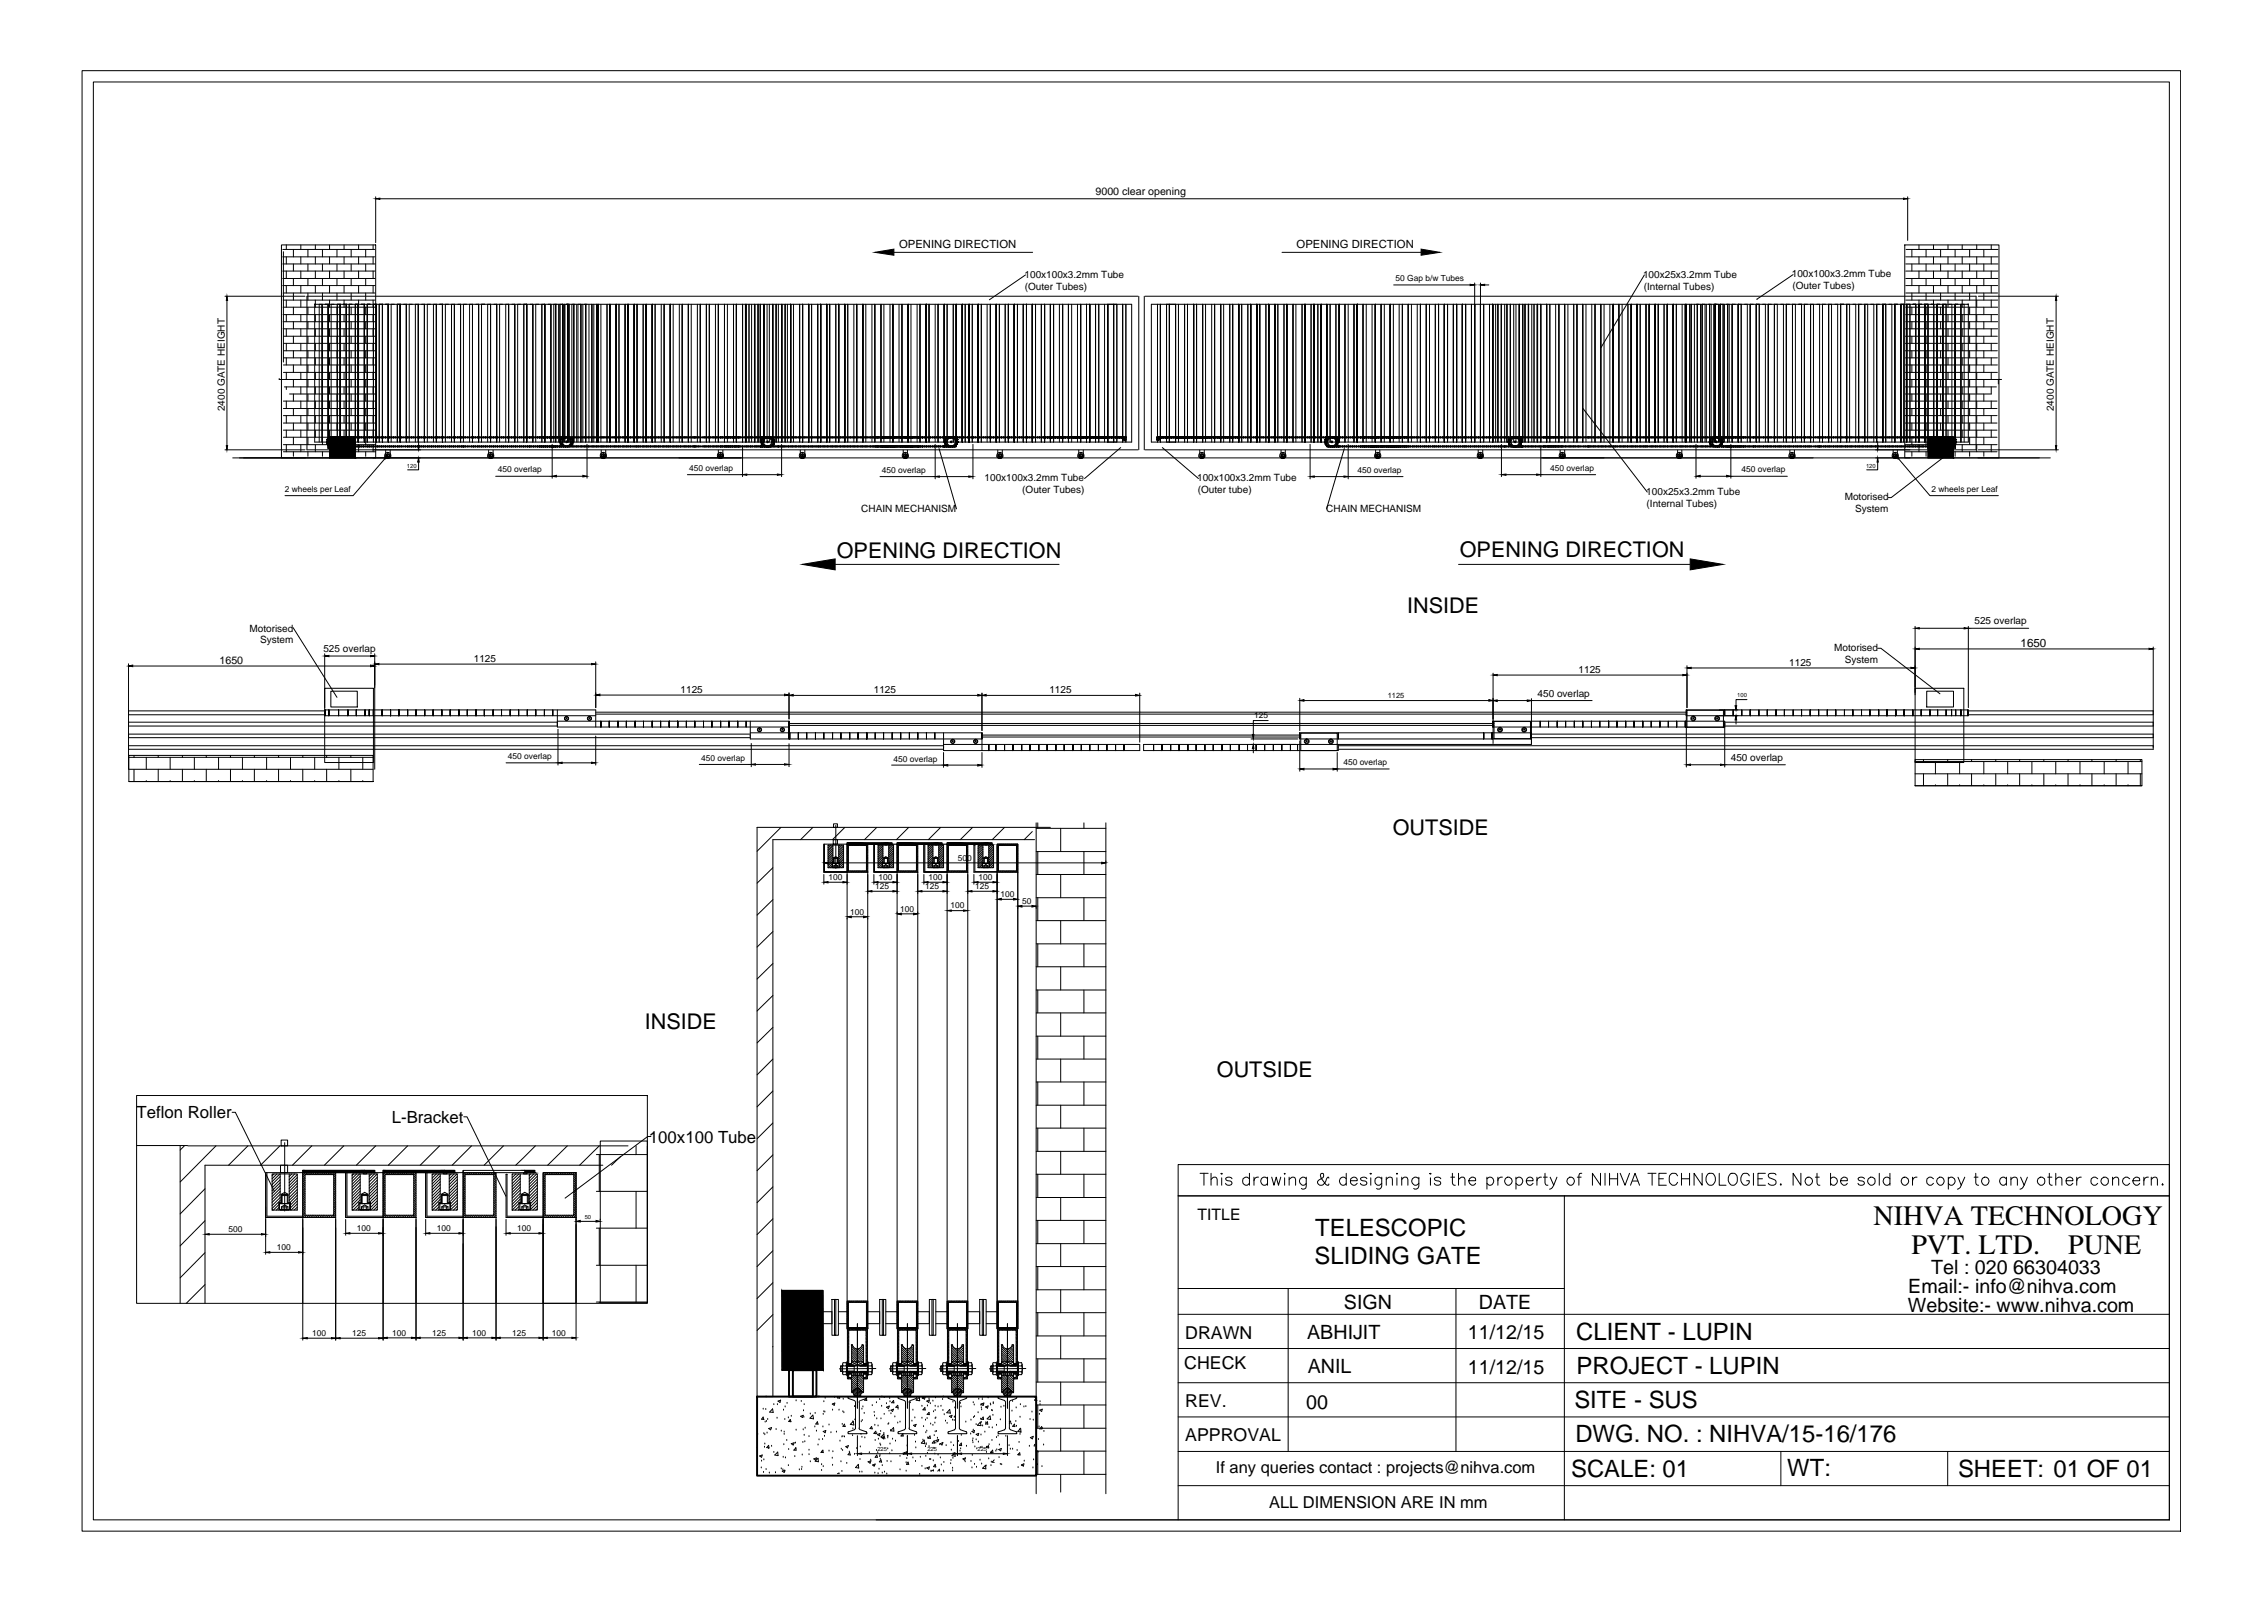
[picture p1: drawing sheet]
<svg xmlns="http://www.w3.org/2000/svg" width="297mm" height="210mm" viewBox="0 0 297 210" stroke-linecap="round" stroke-linejoin="round" font-family="sans-serif">
<defs><g id="words">
<g font-size="3.7">
<text x="245.8" y="160.7">NIHVA TECHNOLOGY</text>
<text x="250.8" y="164.5">PVT. LTD.</text>
<text x="271.3" y="164.5">PUNE</text>
</g>
<g font-size="3.1">
<text x="172.5" y="165.9">SLIDING GATE</text>
<text x="172.6" y="162.1">TELESCOPIC</text>
<text x="206.8" y="175.8">CLIENT - LUPIN</text>
<text x="206.6" y="184.7">SITE - SUS</text>
<text x="206.9" y="180.3">PROJECT - LUPIN</text>
<text x="206.7" y="189.2">DWG. NO. : NIHVA/15-16/176</text>
<text x="206.1" y="193.7">SCALE: 01</text>
<text x="234.5" y="193.7">WT:</text>
<text x="256.9" y="193.7">SHEET: 01 OF 01</text>
</g>
<g font-size="2.8">
<text x="109.8" y="73.2">OPENING DIRECTION</text>
<text x="191.5" y="73.1">OPENING DIRECTION</text>
<text x="184.6" y="80.4">INSIDE</text>
<text x="182.7" y="109.6">OUTSIDE</text>
<text x="84.6" y="135">INSIDE</text>
<text x="159.7" y="141.3">OUTSIDE</text>
</g>
<g font-size="2.6">
<text x="253.4" y="167.1">Tel : 020 66304033</text>
<text x="176.3" y="171.7">SIGN</text>
<text x="194" y="171.7">DATE</text>
<text x="250.3" y="172.1">Website:- www.nihva.com</text>
<text x="250.4" y="169.7">Email:- info@nihva.com</text>
<text x="171.5" y="175.6">ABHIJIT</text>
<text x="192.6" y="175.7">11/12/15</text>
<text x="171.4" y="184.8">00</text>
<text x="171.6" y="180.2">ANIL</text>
<text x="192.6" y="180.3">11/12/15</text>
</g>
<g font-size="2.3">
<text x="155.4" y="179.6">CHECK</text>
<text x="155.5" y="175.6">DRAWN</text>
<text x="155.5" y="184.6">REV.</text>
<text x="155.5" y="189.1">APPROVAL</text>
</g>
<g font-size="2.2">
<text x="17.9" y="146.7">Teflon Roller</text>
<text x="51.4" y="147.3">L-Bracket</text>
<text x="85.1" y="149.9">100x100 Tube</text>
<text x="159.5" y="193.3">If any queries contact : projects@nihva.com</text>
<text x="166.5" y="197.8">ALL DIMENSION ARE IN mm</text>
</g>
<text font-size="2.1" x="157.1" y="160">TITLE</text>
<g font-size="1.5">
<text x="118" y="32.5">OPENING DIRECTION</text>
<text x="170.1" y="32.5">OPENING DIRECTION</text>
<text x="265.1" y="84.8">1650</text>
</g>
<g font-size="1.4">
<text x="143.7" y="25.5">9000 clear opening</text>
<text x="28.8" y="87.1">1650</text>
</g>
<g font-size="1.3">
<text x="134.4" y="36.4">100x100x3.2mm Tube</text>
<text x="134.5" y="38">(Outer Tubes)</text>
<text x="215.6" y="36.4">100x25x3.2mm Tube</text>
<text x="215.7" y="38">(Internal Tubes)</text>
<text x="235.1" y="36.4">100x100x3.2mm Tube</text>
<text x="235.2" y="38">(Outer Tubes)</text>
<text x="29.5" y="53.9" transform="rotate(-90 29.5 53.9)">2400 GATE HEIGHT</text>
<text x="269.5" y="53.9" transform="rotate(-90 269.5 53.9)">2400 GATE HEIGHT</text>
<text x="129.2" y="63.1">100x100x3.2mm Tube</text>
<text x="134.1" y="64.7">(Outer Tubes)</text>
<text x="157.1" y="63.1">100x100x3.2mm Tube</text>
<text x="157.2" y="64.7">(Outer tube)</text>
<text x="216" y="64.9">100x25x3.2mm Tube</text>
<text x="242" y="65.6">Motorised</text>
<text x="113" y="67.2">CHAIN MECHANISM</text>
<text x="174" y="67.2">CHAIN MECHANISM</text>
<text x="216" y="66.5">(Internal Tubes)</text>
<text x="243.4" y="67.2">System</text>
<text x="32.7" y="82.8">Motorised</text>
<text x="259.1" y="81.9">525 overlap</text>
<text x="34.1" y="84.4">System</text>
<text x="42.4" y="85.5">525 overlap</text>
<text x="62.2" y="86.8">1125</text>
<text x="207.1" y="88.3">1125</text>
<text x="234.8" y="87.3">1125</text>
<text x="240.6" y="85.4">Motorised</text>
<text x="242" y="87">System</text>
<text x="89.3" y="90.9">1125</text>
<text x="114.7" y="90.9">1125</text>
<text x="137.7" y="90.9">1125</text>
<text x="201.7" y="91.4">450 overlap</text>
<text x="227.1" y="99.8">450 overlap</text>
</g>
<g font-size="1.1">
<text x="183.1" y="36.9">50 Gap b/w Tubes</text>
<text x="37.4" y="64.6">2 wheels per Leaf</text>
<text x="65.3" y="62">450 overlap</text>
<text x="90.4" y="61.8">450 overlap</text>
<text x="115.7" y="62.1">450 overlap</text>
<text x="178.1" y="62.1">450 overlap</text>
<text x="203.4" y="61.8">450 overlap</text>
<text x="228.5" y="62">450 overlap</text>
<text x="253.4" y="64.6">2 wheels per Leaf</text>
<text x="164.6" y="94.2">125</text>
<text x="66.6" y="99.6">450 overlap</text>
<text x="92" y="99.8">450 overlap</text>
<text x="117.2" y="99.9">450 overlap</text>
<text x="176.2" y="100.4">450 overlap</text>
<text x="125.7" y="112.9">500</text>
<text x="108.7" y="115.4">100</text>
<text x="114.8" y="116.6">125</text>
<text x="115.2" y="115.4">100</text>
<text x="118.1" y="119.6">100</text>
<text x="121.4" y="116.6">125</text>
<text x="121.8" y="115.4">100</text>
<text x="124.7" y="119.2">100</text>
<text x="127.9" y="116.6">125</text>
<text x="128.4" y="115.4">100</text>
<text x="131.2" y="117.7">100</text>
<text x="134.1" y="118.6">50</text>
<text x="111.6" y="120">100</text>
<text x="30" y="161.6">500</text>
<text x="46.8" y="161.5">100</text>
<text x="57.3" y="161.5">100</text>
<text x="67.9" y="161.5">100</text>
<text x="36.3" y="164">100</text>
<text x="41" y="175.3">100</text>
<text x="46.2" y="175.3">125</text>
<text x="51.4" y="175.2">100</text>
<text x="56.7" y="175.2">125</text>
<text x="61.9" y="175.2">100</text>
<text x="67.2" y="175.2">125</text>
<text x="72.4" y="175.2">100</text>
</g>
<text font-size="1" x="182.1" y="91.6">1125</text>
<g font-size=".8">
<text x="53.4" y="61.4">120</text>
<text x="244.8" y="61.4">120</text>
<text x="227.9" y="91.5">100</text>
<text x="76.7" y="159.9">50</text>
<text x="115.1" y="190.4">225</text>
<text x="121.7" y="190.4">225</text>
<text x="128.2" y="190.4">225</text>
</g>
</g></defs>
<!-- layer: 0 -->
<g fill="none" stroke="#000" stroke-width=".13">
<path d="M10.8 9.3h275.3v191.6h-275.3zM12.2 10.8h272.4v188.6h-272.4zM29.5 38.9h10.5M29.8 39.4v19.1M36.9 32.1h12.4v28h-12.4zM37.1 32.7h12.1M37.1 33.7h12.1M37.1 34.6h12.1M37.1 35.6h12.1M37.1 36.5h12.1M37.1 37.5h12.1M37.1 38.4h12.1"/>
<path d="M37.1 39.4h12.1M37.2 33v14.5M37.6 32.1v.6M37.6 33.7v.9M37.6 35.6v.9M37.6 37.5v.9M37.6 39.4v.9M38.5 32.7v1M38.5 34.6v1M38.5 36.5v1M38.5 38.4v1M39.5 32.1v.6"/>
<path d="M39.5 33.7v.9M39.5 35.6v.9M39.5 37.5v.9M39.5 39.4v.9M40.4 32.7v1M40.4 34.6v1M40.4 36.5v1M40.4 38.4v1M41.3 39.9v18.1h107.2v-18.1h-107.2M41.4 32.1v.6M41.4 33.7v.9M41.4 35.6v.9"/>
<path d="M41.4 37.5v.9M41.4 39.4v.9M41.9 39.9v18.1M42.3 39.9v18.1M42.3 32.7v1M42.3 34.6v1M42.3 36.5v1M42.3 38.4v1M43.1 39.9v18.9M43.2 32.1v.6M43.2 33.7v.9M43.2 35.6v.9"/>
<path d="M43.2 37.5v.9M43.2 39.4v.9M43.4 39.9v18.9M44.2 32.7v1M44.2 34.6v1M44.2 36.5v1M44.2 38.4v1M44.3 39.9v18.9M44.6 39.9v18.9M45.1 32.1v.6M45.1 33.7v.9M45.1 35.6v.9"/>
<path d="M45.1 37.5v.9M45.1 39.4v.9M45.4 39.9v18.9M45.8 39.9v18.9M46.1 32.7v1M46.1 34.6v1M46.1 36.5v1M46.1 38.4v1M46.6 39.9v18.9M47 39.9v18.1M47 32.1v.6M47 33.7v.9"/>
<path d="M47 35.6v.9M47 37.5v.9M47 39.4v.9M47.8 39.9v18.1M48 32.7v1M48 34.6v1M48 36.5v1M48 38.4v1M48.2 39.9v18.1M49 32.1v.6M49 33.7v.9M49 35.6v.9"/>
<path d="M49 37.5v.9M49 39.4v.9M49 39.9v18.1M49.3 25.8v6M49.4 39.9v18.1M49.8 39.9v18.1M49.8 26.1h199.9M50.2 39.9v18.1M50.9 39.9v18.1M51.3 39.9v18.1M52.1 39.9v18.1M52.5 39.9v18.1"/>
<path d="M53.3 39.9v18.1M53.7 39.9v18.1M54.5 39.9v18.1M54.9 39.9v18.1M55.7 39.9v18.1M56.1 39.9v18.1M56.9 39.9v18.1M57.2 39.9v18.1M58.1 39.9v18.1M58.4 39.9v18.1M59.2 39.9v18.1M59.6 39.9v18.1"/>
<path d="M60.4 39.9v18.1M60.8 39.9v18.1M61.6 39.9v18.1M62 39.9v18.1M62.8 39.9v18.1M63.2 39.9v18.1M64 39.9v18.1M64.4 39.9v18.1M65.2 39.9v18.1M65.5 39.9v18.1M66.4 39.9v18.1M66.7 39.9v18.1"/>
<path d="M67.5 39.9v18.1M67.9 39.9v18.1M68.7 39.9v18.1M69.1 39.9v18.1M69.9 39.9v18.1M70.3 39.9v18.1M71.1 39.9v18.1M71.5 39.9v18.1M72.3 39.9v18.1M72.7 39.9v18.1M72.9 39.9v18.1M73.3 39.9v18.1"/>
<path d="M73.5 39.9v18.1M73.8 39.9v18.1M74.1 39.9v18.1M74.5 39.9v18.1M74.6 39.9v18.1M75 39.9v18.1M75.3 39.9v18.1M75.7 39.9v18.1M75.8 39.9v18.1M76.2 39.9v18.1M76.5 39.9v18.1M76.8 39.9v18.1"/>
<path d="M77.3 39.9v18.1M77.7 39.9v18.1M77.9 39.9v18.1M78.3 39.9v18.1M78.5 39.9v18.1M78.8 39.9v18.1M79.6 39.9v18.1M80 39.9v18.1M80.8 39.9v18.1M81.2 39.9v18.1M82 39.9v18.1M82.4 39.9v18.1"/>
<path d="M83.2 39.9v18.1M83.6 39.9v18.1M84.4 39.9v18.1M84.8 39.9v18.1M85.6 39.9v18.1M86 39.9v18.1M86.8 39.9v18.1M87.1 39.9v18.1M87.9 39.9v18.1M88.3 39.9v18.1M89.1 39.9v18.1M89.5 39.9v18.1"/>
<path d="M90.3 39.9v18.1M90.7 39.9v18.1M91.5 39.9v18.1M91.9 39.9v18.1M92.7 39.9v18.1M93.1 39.9v18.1M93.9 39.9v18.1M94.2 39.9v18.1M95.1 39.9v18.1M95.4 39.9v18.1M96.2 39.9v18.1M96.6 39.9v18.1"/>
<path d="M97.4 39.9v18.1M97.8 39.9v18.1M97.9 39.9v18.1M98.3 39.9v18.1M98.6 39.9v18.1M99 39.9v18.1M99.1 39.9v18.1M99.5 39.9v18.1M99.8 39.9v18.1M100.2 39.9v18.1M100.3 39.9v18.1M100.6 39.9v18.1"/>
<path d="M100.9 39.9v18.1M101.4 39.9v18.1M101.8 39.9v18.1M102.1 39.9v18.1M102.5 39.9v18.1M102.6 39.9v18.1M103 39.9v18.1M103.3 39.9v18.1M103.7 39.9v18.1M104.1 39.9v18.1M104.9 39.9v18.1M105.3 39.9v18.1"/>
<path d="M106.1 39.9v18.1M106.5 39.9v18.1M107.3 39.9v18.1M107.7 39.9v18.1M108.5 39.9v18.1M108.9 39.9v18.1M109.7 39.9v18.1M110 39.9v18.1M110.8 39.9v18.1M111.2 39.9v18.1M112 39.9v18.1M112.4 39.9v18.1"/>
<path d="M113.2 39.9v18.1M113.6 39.9v18.1M114.4 39.9v18.1M114.8 39.9v18.1M115.6 39.9v18.1M116 39.9v18.1M116.8 39.9v18.1M117.2 39.9v18.1M117.3 33.1h18.2M118 39.9v18.1M118.3 39.9v18.1M119.1 39.9v18.1"/>
<path d="M119.5 39.9v18.1M120.3 39.9v18.1M120.7 39.9v18.1M121.5 39.9v18.1M121.9 39.9v18.1M122.7 39.9v18.1M123.1 39.9v18.1M123.9 39.9v18.1M124.3 39.9v18.1M125.1 39.9v18.1M125.4 39.9v18.1M126.3 39.9v18.1"/>
<path d="M126.6 39.9v18.1M127.1 39.9v18.1M127.6 39.9v18.1M128.3 39.9v18.1M128.7 39.9v18.1M129.5 39.9v18.1M129.9 39.9v18.1M130.7 39.9v18.1M131.1 39.9v18.1M131.9 39.9v18.1M132.3 39.9v18.1M133.1 39.9v18.1"/>
<path d="M133.5 39.9v18.1M134.3 39.9v18.1M134.5 36.1l-4.7 3.2M134.7 39.9v18.1M135.4 39.9v18.1M135.9 39.9v18.1M136.6 39.9v18.1M137 39.9v18.1M137.8 39.9v18.1M138.2 39.9v18.1M139 39.9v18.1M139.4 39.9v18.1"/>
<path d="M140.2 39.9v18.1M140.6 39.9v18.1M141.4 39.9v18.1M141.8 39.9v18.1M142.6 39.9v18.1M143 39.9v18.1M143.7 39.9v18.1M144.2 39.9v18.1M144.9 39.9v18.1M145.3 39.9h.8v18.1h-.8zM145.3 39.9v18.1M146.1 39.9h.4v18.1h-.4z"/>
<path d="M146.1 39.9v18.1M146.5 39.9v18.1M147.3 39.9v18.1M147.7 39.9v18.1M149.3 38.9h-109v20.1h109M149.4 38.9v20.1M150.1 38.9v20.1M150.3 38.9h109v20.1h-109M151.9 39.9v18.1M152.2 39.9v18.1M153 39.9h.4v18.1h-.4zM153 39.9v18.1"/>
<path d="M153.4 39.9h.8v18.1h-.8zM153.4 39.9v18.1M154.2 39.9v18.1M154.6 39.9v18.1M155.4 39.9v18.1M155.8 39.9v18.1M156.6 39.9v18.1M157 39.9v18.1M157.8 39.9v18.1M158.2 39.9v18.1M159 39.9v18.1M159.4 39.9v18.1"/>
<path d="M160.2 39.9v18.1M160.5 39.9v18.1M161.3 39.9v18.1M161.7 39.9v18.1M162.5 39.9v18.1M162.9 39.9v18.1M163.7 39.9v18.1M164.1 39.9v18.1M164.9 39.9v18.1M165.3 39.9v18.1M166.1 39.9v18.1M166.5 39.9v18.1"/>
<path d="M167.3 39.9v18.1M167.7 39.9v18.1M168.2 33.1h18.2M168.5 39.9v18.1M168.8 39.9v18.1M169.6 39.9v18.1M170 39.9v18.1M170.8 39.9v18.1M171.2 39.9v18.1M172 39.9v18.1M172.4 39.9v18.1M172.9 39.9v18.1"/>
<path d="M173.3 39.9v18.1M174.1 39.9v18.1M174.5 39.9v18.1M175.3 39.9v18.1M175.7 39.9v18.1M176.5 39.9v18.1M176.9 39.9v18.1M177.6 39.9v18.1M178.1 39.9v18.1M178.8 39.9v18.1M179.3 39.9v18.1M180 39.9v18.1"/>
<path d="M180.4 39.9v18.1M181.2 39.9v18.1M181.6 39.9v18.1M182.4 39.9v18.1M182.8 39.9v18.1M182.9 37.4h10M183.6 39.9v18.1M184 39.9v18.1M184.8 39.9v18.1M185.2 39.9v18.1M185.9 39.9v18.1M186.4 39.9v18.1"/>
<path d="M187.1 39.9v18.1M187.6 39.9v18.1M188.3 39.9v18.1M188.7 39.9v18.1M189.5 39.9v18.1M189.9 39.9v18.1M190.7 39.9v18.1M191.1 39.9v18.1M191.9 39.9v18.1M192.3 39.9v18.1M193.1 39.9v18.1M193.5 37.1v20.9"/>
<path d="M194.2 37.1v20.9M194.7 39.9v18.1M194.8 37.4h.5M195.4 39.9v18.1M195.8 39.9v18.1M196.2 39.9v18.1M196.5 39.9v18.1M196.9 39.9v18.1M197 39.9v18.1M197.4 39.9v18.1M197.7 39.9v18.1M198.1 39.9v18.1"/>
<path d="M198.2 39.9v18.1M198.6 39.9v18.1M198.9 39.9v18.1M199.3 39.9v18.1M199.4 39.9v18.1M199.8 39.9v18.1M200.1 39.9v18.1M200.5 39.9v18.1M201 39.9v18.1M201.3 39.9v18.1M201.7 39.9v18.1M202.2 39.9v18.1"/>
<path d="M202.9 39.9v18.1M203.3 39.9v18.1M204.1 39.9v18.1M204.5 39.9v18.1M205.3 39.9v18.1M205.7 39.9v18.1M206.5 39.9v18.1M206.9 39.9v18.1M207.7 39.9v18.1M208.1 39.9v18.1M208.8 39.9v18.1M209.3 39.9v18.1"/>
<path d="M210 39.9v18.1M210.5 39.9v18.1M211.2 39.9v18.1M211.6 39.9v18.1M212.4 39.9v18.1M212.8 39.9v18.1M213.6 39.9v18.1M214 39.9v18.1M214.8 39.9v18.1M215.2 39.9v18.1M215.7 36.1l-5.7 9.5M216 39.9v18.1"/>
<path d="M216.4 39.9v18.1M217.1 39.9v18.1M217.6 39.9v18.1M218.3 39.9v18.1M218.8 39.9v18.1M219.5 39.9v18.1M219.9 39.9v18.1M220.7 39.9v18.1M221.1 39.9v18.1M221.2 39.9v18.1M221.7 39.9v18.1M221.9 39.9v18.1"/>
<path d="M222.3 39.9v18.1M222.7 39.9v18.1M223.1 39.9v18.1M223.3 39.9v18.1M223.7 39.9v18.1M223.9 39.9v18.1M224.3 39.9v18.1M224.5 39.9v18.1M224.9 39.9v18.1M225.1 39.9v18.1M225.5 39.9v18.1M225.7 39.9v18.1"/>
<path d="M226.1 39.9v18.1M226.2 39.9v18.1M226.7 39.9v18.1M226.9 39.9v18.1M227.3 39.9v18.1M228.1 39.9v18.1M228.4 39.9v18.1M229.2 39.9v18.1M229.6 39.9v18.1M230.4 39.9v18.1M230.8 39.9v18.1M231.6 39.9v18.1"/>
<path d="M232 39.9v18.1M232.8 39.9v18.1M233.2 39.9v18.1M234 39.9v18.1M234.4 39.9v18.1M235.2 39.9v18.1M235.3 36l-4.8 3.2M235.6 39.9v18.1M236.4 39.9v18.1M236.7 39.9v18.1M237.5 39.9v18.1M237.9 39.9v18.1"/>
<path d="M238.7 39.9v18.1M239.1 39.9v18.1M239.9 39.9v18.1M240.3 39.9v18.1M241.1 39.9v18.1M241.5 39.9v18.1M242.3 39.9v18.1M242.7 39.9v18.1M243.5 39.9v18.1M243.9 39.9v18.1M244.7 39.9v18.1M245 39.9v18.1"/>
<path d="M245.8 39.9v18.1M246.2 39.9v18.1M247 39.9v18.1M247.4 39.9v18.1M248.2 39.9v18.1M248.6 39.9v18.1M249.4 39.9v18.1M249.8 39.9v18.1M249.9 32.1h12.4v28h-12.4zM250 33.7h12.1M250 34.6h12.1M250 35.6h12.1"/>
<path d="M250 36.5h12.1M250 37.5h12.1M250 38.4h12.1M250 39.4h12.1M250.1 32.7h12M250.2 39.9v18.1M250.3 25.8v5.7M250.6 39.9v18.1M250.8 32.7v1M250.8 34.6v1M250.8 36.5v1M250.8 38.4v1"/>
<path d="M251.3 39.9v18.1M251.8 32.1v.6M251.8 33.7v.9M251.8 35.6v.9M251.8 37.5v.9M251.8 39.4v18.6M252.5 39.9v18.1M252.7 32.7v1M252.7 34.6v1M252.7 36.5v1M252.7 38.4v1M253 39.9v18.9"/>
<path d="M253.7 32.1v.6M253.7 33.7v.9M253.7 35.6v.9M253.7 37.5v.9M253.7 39.4v.9M253.7 39.9v18.9M254.1 39.9v18.9M254.6 32.7v1M254.6 34.6v1M254.6 36.5v1M254.6 38.4v1M254.9 39.9v18.9"/>
<path d="M255.3 39.9v18.9M255.6 32.1v.6M255.6 33.7v.9M255.6 35.6v.9M255.6 37.5v.9M255.6 39.4v.9M256.1 39.9v18.9M256.5 32.7v1M256.5 34.6v1M256.5 36.5v1M256.5 38.4v1M256.5 39.9v18.9"/>
<path d="M257.3 39.9v18.1M257.4 32.1v.6M257.4 33.7v.9M257.4 35.6v.9M257.4 37.5v.9M257.4 39.4v.9M257.7 39.9v18.1M258.2 39.9v18.1h-107.1v-18.1h107.1M258.4 32.7v1M258.4 34.6v1M258.4 36.5v1M258.4 38.4v1"/>
<path d="M259.3 32.1v.6M259.3 33.7v.9M259.3 35.6v.9M259.3 37.5v.9M259.3 39.4v.9M259.6 38.9h10.5M260.3 32.7v1M260.3 34.6v1M260.3 36.5v1M260.3 38.4v1M261.3 32.1v.6M261.3 33.7v.9"/>
<path d="M261.3 35.6v.9M261.3 37.5v.9M261.3 39.4v.9M269.8 39.4v19.1M29.5 59h10.5M36.6 49.8h.1M36.6 49.8h12.6M37.1 40.3h12.1M37.1 41.3h12.1M37.1 42.2h12.1M37.1 43.1h12.1M37.2 44.1h12"/>
<path d="M37.2 45h12M37.2 46h12M37.2 46.9h12M37.2 47.9h12M37.2 48.9h12M37.2 52.6h12M37.2 53.6h12M37.2 54.5h12.1M37.2 55.5h12.1M37.2 56.4h12.1M37.2 57.4h12.1M37.2 58.3h12.1"/>
<path d="M37.2 59.3h12.1M37.3 50.8h11.9M37.6 41.3v.9M37.6 43.1v1M37.6 45v1M37.6 46.9v1M37.6 48.9v.9M37.6 50.8v.3M37.6 52.6v1M37.6 54.5v1M37.6 56.4v1M37.6 58.3v1"/>
<path d="M38 51.7h11.2M38.5 40.3v1M38.5 42.2v.9M38.5 44.1v.9M38.5 46v.9M38.5 47.9v1M38.5 49.8v1M38.5 51.7v.9M38.5 53.6v.9M38.5 55.5v.9M38.5 57.4v.9M38.5 59.3v.6"/>
<path d="M39.5 41.3v.9M39.5 43.1v1M39.5 45v1M39.5 46.9v1M39.5 48.9v.9M39.5 50.8v.9M39.5 52.6v1M39.5 54.5v1M39.5 56.4v1M39.5 58.3v1M40.4 40.3v1M40.4 42.2v.9"/>
<path d="M40.4 44.1v.9M40.4 46v.9M40.4 47.9v1M40.4 49.8v1M40.4 51.7v.9M40.4 53.6v.9M40.4 55.5v.9M40.4 57.4v.9M40.4 59.3v.6M41.4 41.3v.9M41.4 43.1v1M41.4 45v1"/>
<path d="M41.4 46.9v1M41.4 48.9v.9M41.4 50.8v.9M41.4 52.6v1M41.4 54.5v1M41.4 56.4v1M41.4 58.3v1M42.3 40.3v1M42.3 42.2v.9M42.3 44.1v.9M42.3 46v.9M42.3 47.9v1"/>
<path d="M42.3 49.8v1M42.3 51.7v.9M42.3 53.6v.9M42.3 55.5v.9M42.3 57.4v.9M42.3 59.3v.6M42.9 57.8v.1M42.9 57.9v.1l.1-.1M42.9 57.7l.1-.1v.1M43 57.8v.1M43 58.1l-.1-.2v.2M43 58.2v.1l-.1-.1"/>
<path d="M43 58.3l-.1-.1v.1M43 58.3l.1 .2-.1-.2M43.1 57.5h.1l-.3 .2zM43.1 58.5l-.1-.1 .2 .2M43.2 58.4l.2 .2h-.1M43.2 57.3h3.4v2.8h-3.4zM43.2 56.4v1l-.1 .1h.1M43.2 41.3v.9M43.2 43.1v1M43.2 45v1M43.2 46.9v1M43.2 48.9v.9"/>
<path d="M43.2 50.8v.9M43.2 52.6v1M43.2 54.5v1M43.2 58.3v1M43.3 57.4l.1-.1-.1 .1M43.3 57.4l-.1 .1M43.4 57.3l-.1 .1h.1M43.4 57.3h.1M43.4 58.5h.1M43.4 58.6l-.1-.1 .1 .1M43.5 57.4h-.1M43.5 58.6h-.1"/>
<path d="M43.5 57.3l.2 .1h-.2M43.5 58.5l.2 .1h-.2M43.5 57.3l.4 .1h-.3zM43.5 58.5l.4 .1h-.3zM43.9 57.3l-.1 .1h.1M43.9 58.5l-.1 .1h.1M43.9 57.3h.1M43.9 58.5h.1M44 57.4h-.1M44 58.6h-.1M44.2 40.3v1M44.2 42.2v.9"/>
<path d="M44.2 44.1v.9M44.2 46v.9M44.2 47.9v1M44.2 49.8v1M44.2 51.7v.9M44.2 53.6v.9M44.2 55.5v.9M44.2 57.4v.9M44.2 59.3v.6M44.3 57.3l-.3 .1h.3M44.3 58.5l-.3 .1h.3M44.3 57.3l.1 .1h-.1"/>
<path d="M44.3 58.5l.1 .1h-.1M44.3 57.3l.3 .1h-.3zM44.3 58.5l.3 .1h-.3zM44.6 57.3l-.1 .1h.1M44.6 58.5l-.1 .1h.1M44.6 57.3l.3 .1h-.3M44.6 58.5l.3 .1h-.3M45 57.3l-.2 .1h.2M45 58.5l-.2 .1h.2M45 57.3l.1 .1h-.1M45 58.5l.1 .1h-.1M45.1 41.3v.9"/>
<path d="M45.1 43.1v1M45.1 45v1M45.1 46.9v1M45.1 48.9v.9M45.1 50.8v.9M45.1 52.6v1M45.1 54.5v1M45.1 56.4v1M45.1 58.3v1M45.3 57.3l-.3 .1h.3M45.3 58.5l-.3 .1h.3M45.3 57.3l.1 .1h-.1"/>
<path d="M45.3 58.5l.1 .1h-.1M45.6 57.3l-.3 .1h.3M45.6 58.5l-.3 .1h.3M45.6 57.3l.1 .1h-.1M45.6 58.5l.1 .1h-.1M45.6 57.3l.3 .1h-.3zM45.6 58.5l.3 .1h-.3zM45.9 57.3l-.1 .1h.1M45.9 58.5l-.1 .1h.1M45.9 57.3l.3 .1h-.3M45.9 58.5l.3 .1h-.3M46.1 40.3v1"/>
<path d="M46.1 42.2v.9M46.1 44.1v.9M46.1 46v.9M46.1 47.9v1M46.1 49.8v1M46.1 51.7v.9M46.1 53.6v.9M46.1 55.5v.9M46.1 57.4v.9M46.1 59.3v.6M46.3 57.3l-.2 .1h.2M46.3 58.5l-.2 .1h.2"/>
<path d="M46.3 57.3l.2 .1h-.2M46.3 58.5l.2 .1h-.2M46.6 57.3l-.3 .1h.3M46.6 58.5l-.3 .1h.3M46.6 57.3l.2 .1h-.2M46.6 58.5l.2 .1h-.2M46.9 57.3l-.3 .1h.3M46.9 58.5l-.3 .1h.3M46.9 57.3l.1 .1h-.1M46.9 58.5l.1 .1h-.1M46.9 57.3l.4 .1h-.4zM46.9 58.5l.4 .1h-.4z"/>
<path d="M47 41.3v.9M47 43.1v1M47 45v1M47 46.9v1M47 48.9v.9M47 50.8v.9M47 52.6v1M47 54.5v1M47 56.4v1M47 58.3v1M47.2 57.3l-.1 .1h.1M47.2 58.5l-.1 .1h.1"/>
<path d="M47.3 57.3l.2 .1h-.2M47.3 58.5l.2 .1h-.2M47.6 57.3l-.2 .1h.2M47.6 58.5l-.2 .1h.2M47.7 57.3l.1 .1h-.1M47.7 58.5l.1 .1h-.1M47.9 57.3l-.3 .1h.3M47.9 58.5l-.3 .1h.3M47.9 57.3l.2 .1h-.2M47.9 58.5l.2 .1h-.2M48 40.3v1M48 42.2v.9"/>
<path d="M48 44.1v.9M48 46v.9M48 47.9v1M48 49.8v1M48 51.7v.9M48 53.6v.9M48 55.5v.9M48 57.4v.9M48 59.3v.6M48.2 57.3l-.3 .1h.3M48.2 58.5l-.3 .1h.3M48.2 57.3l.1 .1h-.1"/>
<path d="M48.2 58.5l.1 .1h-.1M48.2 57.3l.4 .1h-.4zM48.2 58.5l.4 .1h-.4zM48.6 57.3l-.2 .1h.2M48.6 58.5l-.2 .1h.2M48.6 57.3l.2 .1h-.2M48.6 58.5l.2 .1h-.2M49 41.3v.9M49 43.1v1M49 45v1M49 46.9v1M49 48.9v.9"/>
<path d="M49 50.8v.9M49 52.6v1M49 54.5v1M49 56.4v1M49 58.3v1M49 57.3l-.3 .1h.3M49 58.5l-.3 .1h.3M49 57.3l.1 .1h-.1M49 58.5l.1 .1h-.1M49.2 57.3l-.2 .1h.2M49.2 58.5l-.2 .1h.2M49.3 57.3l.1 .1h-.1"/>
<path d="M49.3 58.5l.1 .1h-.1M49.5 57.3l-.3 .1h.3M49.5 58.5l-.3 .1h.3M49.5 57.3l.1 .1h-.1M49.5 58.5l.1 .1h-.1M49.5 57.3l.4 .1h-.4zM49.5 58.5l.4 .1h-.4zM49.9 57.3l-.1 .1h.1M49.9 58.5l-.1 .1h.1M49.9 57.3l.2 .1h-.2M49.9 58.5l.2 .1h-.2M50 57.3l.4 .1h-.3z"/>
<path d="M50 58.5l.4 .1h-.3zM50.5 59.8a.4 .4 0 0 0 .4 .4 .4 .4 0 0 0 .4-.4M50.5 57.3l-.2 .1h.2M50.5 58.5l-.2 .1h.2M50.5 57.3l.1 .1h-.1M50.5 58.5l.1 .1h-.1M50.6 59.1v.6l.2 .2h.2l.2-.2v-.6M50.6 57.3l-.1 .1h.1M50.6 58.5l-.1 .1h.1M50.6 59.9l.2 .1h.2l.2-.1M50.7 57.3h.1M50.7 58.5h.1"/>
<path d="M50.7 59.6l.2-.1 .2 .1 .1 .2-.1 .2-.2 .1-.2-.1-.1-.2zM50.7 59.8a.19 .19 0 0 0 .2 .1 .19 .19 0 0 0 .1-.1M50.7 59.9l-.3 .2M50.8 57.4h-.1M50.8 58.6h-.1M50.8 57.3l.1 .1h-.1M50.8 58.5l.1 .1h-.1M50.8 57.3l.4 .1h-.3zM50.8 58.5l.4 .1h-.3zM51.2 57.3l-.1 .1h.1M51.2 58.5l-.1 .1h.1M51.2 57.3l.2 .1h-.2"/>
<path d="M51.2 58.5l.2 .1h-.2M51.3 57.3l.4 .1h-.3zM51.3 58.5l.4 .1h-.3zM51.8 57.3l-.2 .1h.2M51.8 58.5l-.2 .1h.2M51.8 57.3l.2 .1h-.2M51.8 58.5l.2 .1h-.2M51.9 57.3l-.1 .1h.1M51.9 58.5l-.1 .1h.1M52 57.3h.1M52 58.5h.1M52.1 57.4h-.1"/>
<path d="M52.1 58.6h-.1M52.1 57.3l.2 .1h-.2M52.1 58.5l.2 .1h-.2M52.1 57.3l.4 .1h-.3zM52.1 58.5l.4 .1h-.3zM52.5 57.3l-.1 .1h.1M52.5 58.5l-.1 .1h.1M52.5 57.3l.3 .1h-.3M52.5 58.5l.3 .1h-.3M52.9 57.3l-.3 .1h.3M52.9 58.5l-.3 .1h.3M53.1 57.3l-.2 .1h.2"/>
<path d="M53.1 58.5l-.2 .1h.2M53.2 57.3l.1 .1h-.1M53.2 58.5l.1 .1h-.1M53.3 57.3l-.2 .1h.2M53.3 58.5l-.2 .1h.2M53.3 57.3h.1M53.3 58.5h.1M53.4 57.4h-.1M53.4 58.6h-.1M53.5 57.3l.1 .1h-.1M53.5 58.5l.1 .1h-.1M53.5 57.3l.3 .1h-.3z"/>
<path d="M53.5 58.5l.3 .1h-.3zM53.8 57.3l-.1 .1h.1M53.8 58.5l-.1 .1h.1M53.8 57.3l.3 .1h-.3M53.8 58.5l.3 .1h-.3M54 57.3l.3 .1h-.3zM54 58.5l.3 .1h-.3zM54.5 57.3l-.3 .1h.3M54.5 58.5l-.3 .1h.3M54.5 57.3l.1 .1h-.1M54.5 58.5l.1 .1h-.1M54.6 57.3l-.1 .1h.1"/>
<path d="M54.6 58.5l-.1 .1h.1M54.6 57.3h.2M54.6 58.5h.2M54.8 57.4h-.2M54.8 58.6h-.2M54.8 57.3l.1 .1h-.1M54.8 58.5l.1 .1h-.1M54.8 57.3l.3 .1h-.3zM54.8 58.5l.3 .1h-.3zM54.9 57.9v.6M55.1 57.3l-.1 .1h.1M55.1 58.5l-.1 .1h.1"/>
<path d="M55.1 57.3l.3 .1h-.3M55.1 58.5l.3 .1h-.3M55.4 57.3l-.1 .1h.1M55.4 58.5l-.1 .1h.1M55.4 57.3l.2 .1h-.2M55.4 58.5l.2 .1h-.2M55.8 57.3l-.3 .1h.3M55.8 58.5l-.3 .1h.3M55.8 57.3l.1 .1h-.1M55.8 58.5l.1 .1h-.1M55.9 57.3l-.1 .1h.1M55.9 58.5l-.1 .1h.1"/>
<path d="M55.9 57.3h.2M55.9 58.5h.2M56.1 57.4h-.2M56.1 58.6h-.2M56.1 57.3l.1 .1h-.1M56.1 58.5l.1 .1h-.1M56.1 57.3l.3 .1h-.3zM56.1 58.5l.3 .1h-.3zM56.4 57.3l-.1 .1h.1M56.4 58.5l-.1 .1h.1M56.4 57.3l.3 .1h-.3M56.4 58.5l.3 .1h-.3"/>
<path d="M56.7 57.3l-.1 .1h.1M56.7 58.5l-.1 .1h.1M56.7 57.3l.3 .1h-.3M56.7 58.5l.3 .1h-.3M57.1 57.3l-.3 .1h.3M57.1 58.5l-.3 .1h.3M57.1 57.3l.1 .1h-.1M57.1 58.5l.1 .1h-.1M57.3 57.3l-.2 .1h.2M57.3 58.5l-.2 .1h.2M57.4 57.3l.1 .1h-.1M57.4 58.5l.1 .1h-.1"/>
<path d="M57.4 57.3l.4 .1h-.4zM57.4 58.5l.4 .1h-.4zM57.7 57.3l-.1 .1h.1M57.7 58.5l-.1 .1h.1M57.8 57.3l.2 .1h-.2M57.8 58.5l.2 .1h-.2M58 57.3l-.1 .1h.1M58 58.5l-.1 .1h.1M58 57.3l.3 .1h-.3M58 58.5l.3 .1h-.3M58.4 57.3l-.3 .1h.3M58.4 58.5l-.3 .1h.3"/>
<path d="M58.4 57.3l.1 .1h-.1M58.4 58.5l.1 .1h-.1M58.6 57.3l-.2 .1h.2M58.6 58.5l-.2 .1h.2M58.7 57.3l.1 .1h-.1M58.7 58.5l.1 .1h-.1M58.7 57.3l.4 .1h-.4zM58.7 58.5l.4 .1h-.4zM59 57.3l.3 .1h-.3zM59 58.5l.3 .1h-.3zM59.3 57.3l-.1 .1h.1M59.3 58.5l-.1 .1h.1"/>
<path d="M59.3 57.3l.3 .1h-.3M59.3 58.5l.3 .1h-.3M59.7 57.3l-.2 .1h.2M59.7 58.5l-.2 .1h.2M59.7 57.3l.1 .1h-.1M59.7 58.5l.1 .1h-.1M60 57.3l-.3 .1h.3M60 58.5l-.3 .1h.3M60 57.3l.1 .1h-.1M60 58.5l.1 .1h-.1M60 57.3l.4 .1h-.4zM60 58.5l.4 .1h-.4z"/>
<path d="M60.3 57.3l.3 .1h-.3zM60.3 58.5l.3 .1h-.3zM60.6 57.3l-.1 .1h.1M60.6 58.5l-.1 .1h.1M60.6 57.3l.3 .1h-.3M60.6 58.5l.3 .1h-.3M61 57.3l-.2 .1h.2M61 58.5l-.2 .1h.2M61 57.3l.1 .1h-.1M61 58.5l.1 .1h-.1M61.3 57.3l-.3 .1h.3M61.3 58.5l-.3 .1h.3"/>
<path d="M61.3 57.3l.1 .1h-.1M61.3 58.5l.1 .1h-.1M61.6 57.3l-.3 .1h.3M61.6 58.5l-.3 .1h.3M61.6 57.3l.3 .1h-.3zM61.6 58.5l.3 .1h-.3zM61.9 57.3l-.1 .1h.1M61.9 58.5l-.1 .1h.1M61.9 57.3l.3 .1h-.3M61.9 58.5l.3 .1h-.3M62.3 57.3l-.2 .1h.2M62.3 58.5l-.2 .1h.2"/>
<path d="M62.3 57.3l.2 .1h-.2M62.3 58.5l.2 .1h-.2M62.6 57.3l-.3 .1h.3M62.6 58.5l-.3 .1h.3M62.6 57.3l.2 .1h-.2M62.6 58.5l.2 .1h-.2M62.6 57.3l.4 .1h-.3zM62.6 58.5l.4 .1h-.3zM62.9 57.3l.4 .1h-.4zM62.9 58.5l.4 .1h-.4zM63.2 57.3l-.1 .1h.1M63.2 58.5l-.1 .1h.1"/>
<path d="M63.3 57.3l.2 .1h-.2M63.3 58.5l.2 .1h-.2M63.6 57.3l-.2 .1h.2M63.6 58.5l-.2 .1h.2M63.7 57.3l.1 .1h-.1M63.7 58.5l.1 .1h-.1M63.7 57.3l.3 .1h-.3zM63.7 58.5l.3 .1h-.3zM64 59.8a.4 .4 0 0 0 .4 .4 .4 .4 0 0 0 .4-.4M64 57.3l-.1 .1h.1M64 58.5l-.1 .1h.1M64.1 57.3l.2 .1h-.2"/>
<path d="M64.1 58.5l.2 .1h-.2M64.1 59.1v.6l.2 .2h.2l.2-.2v-.6M64.1 59.9l.2 .1h.2l.2-.1M64.2 57.3l.4 .1h-.4zM64.2 58.5l.4 .1h-.4zM64.2 59.8a.19 .19 0 0 0 .2 .1 .19 .19 0 0 0 .2-.1M64.6 57.3l-.2 .1h.2M64.6 58.5l-.2 .1h.2M64.6 57.3l.2 .1h-.2M64.6 58.5l.2 .1h-.2M65 57.3l-.3 .1h.3M65 58.5l-.3 .1h.3"/>
<path d="M65 57.3l.1 .1h-.1M65 58.5l.1 .1h-.1M65 57.3l.3 .1h-.3zM65 58.5l.3 .1h-.3zM65.3 57.3l-.1 .1h.1M65.3 58.5l-.1 .1h.1M65.4 57.3l.2 .1h-.2M65.4 58.5l.2 .1h-.2M65.5 57.3l.4 .1h-.4zM65.5 58.5l.4 .1h-.4zM65.9 57.3l-.1 .1h.1M65.9 58.5l-.1 .1h.1"/>
<path d="M65.9 57.3l.2 .1h-.2M65.9 58.5l.2 .1h-.2M66.3 57.3l-.3 .1h.3M66.3 58.5l-.3 .1h.3M66.3 57.3l.1 .1h-.1M66.3 58.5l.1 .1h-.1M66.3 57.3l.3 .1h-.3zM66.3 58.5l.3 .1h-.3zM66.6 57.3l-.1 .1h.1M66.6 58.5l-.1 .1h.1M66.7 57.3l.2 .1h-.2M66.7 58.5l.2 .1h-.2"/>
<path d="M66.8 57.3l.4 .1h-.3zM66.8 58.5l.4 .1h-.3zM67.2 57.3l-.1 .1h.1M67.2 58.5l-.1 .1h.1M67.2 57.3l.3 .1h-.3M67.2 58.5l.3 .1h-.3M67.6 57.3l-.3 .1h.3M67.6 58.5l-.3 .1h.3M67.6 57.3l.1 .1h-.1M67.6 58.5l.1 .1h-.1M67.6 57.3l.4 .1h-.4zM67.6 58.5l.4 .1h-.4z"/>
<path d="M67.9 57.3l-.1 .1h.1M67.9 58.5l-.1 .1h.1M68 57.3l.3 .1h-.3M68 58.5l.3 .1h-.3M68.1 57.3l.4 .1h-.3zM68.1 58.5l.4 .1h-.3zM68.5 57.3l-.1 .1h.1M68.5 58.5l-.1 .1h.1M68.5 57.3l.3 .1h-.3M68.5 58.5l.3 .1h-.3M68.9 57.3l-.3 .1h.3M68.9 58.5l-.3 .1h.3"/>
<path d="M68.9 57.3l.1 .1h-.1M68.9 58.5l.1 .1h-.1M68.9 57.3l.4 .1h-.4zM68.9 58.5l.4 .1h-.4zM69.3 57.3l-.2 .1h.2M69.3 58.5l-.2 .1h.2M69.3 57.3l.3 .1h-.3M69.3 58.5l.3 .1h-.3M69.5 57.3l.3 .1h-.3zM69.5 58.5l.3 .1h-.3zM69.8 57.3l-.1 .1h.1M69.8 58.5l-.1 .1h.1"/>
<path d="M69.8 57.3l.3 .1h-.3M69.8 58.5l.3 .1h-.3M70.2 57.3l-.3 .1h.3M70.2 58.5l-.3 .1h.3M70.2 57.3l.1 .1h-.1M70.2 58.5l.1 .1h-.1M70.2 57.3l.4 .1h-.4zM70.2 58.5l.4 .1h-.4zM70.7 57.3l-.2 .1h.2M70.7 58.5l-.2 .1h.2M70.8 57.3l.1 .1h-.1M70.8 58.5l.1 .1h-.1"/>
<path d="M70.8 57.3l.3 .1h-.3zM70.8 58.5l.3 .1h-.3zM71.1 57.3l-.1 .1h.1M71.1 58.5l-.1 .1h.1M71.1 57.3l.3 .1h-.3M71.1 58.5l.3 .1h-.3M71.5 57.3l-.2 .1h.2M71.5 58.5l-.2 .1h.2M71.5 57.3l.1 .1h-.1M71.5 58.5l.1 .1h-.1M71.5 57.3l.4 .1h-.3zM71.5 58.5l.4 .1h-.3z"/>
<path d="M72 57.3l-.2 .1h.2M72 58.5l-.2 .1h.2M72.1 57.3l.1 .1h-.1M72.1 58.5l.1 .1h-.1M72.1 57.3l.3 .1h-.3zM72.1 58.5l.3 .1h-.3zM72.4 57.3l-.1 .1h.1M72.4 58.5l-.1 .1h.1M72.4 57.3l.3 .1h-.3M72.4 58.5l.3 .1h-.3M72.4 58.3v4.4M72.8 57.3l-.2 .1h.2"/>
<path d="M72.8 58.5l-.2 .1h.2M72.8 57.3l.2 .1h-.2M72.8 58.5l.2 .1h-.2M72.8 57.3l.4 .1h-.3zM72.8 58.5l.4 .1h-.3zM73.3 57.3l-.2 .1h.2M73.3 58.5l-.2 .1h.2M73.4 57.3l.1 .1h-.1M73.4 58.5l.1 .1h-.1M73.4 57.3l.4 .1h-.4zM73.4 58.5l.4 .1h-.4zM73.4 58l.1-.1v.1"/>
<path d="M73.5 57.9v.1v-.1M73.5 57.7l.1-.1-.1 .1M73.5 58v.1M73.5 57.8v.1M73.6 58v.3l-.1-.1M73.6 57.8v.1M73.6 58.3v-.1l-.1 .1M73.6 57.5l-.1 .2h.1M73.6 58.3l.1 .2-.1-.2M73.7 57.5h.1l-.2 .2M73.7 58.5v-.1l.3 .2h-.1l-.3-.1 .1 .1M73.7 57.3l-.1 .1h.2"/>
<path d="M73.8 57.3h.2l-.1 .1M73.8 58.5l.2 .1h-.2M73.8 57.4l.2-.1-.1 .1M73.9 57.4l-.2 .1h.1M73.9 57.4l-.1 .1M73.9 57.3v.1h.1M74 58.6l-.1-.1v.1M74.1 57.3l-.2 .1h.2M74.1 58.5l-.2 .1h.2M74.2 57.3l.1 .1h-.1M74.2 58.5l.1 .1h-.1M74.2 57.3l.3 .1h-.3z"/>
<path d="M74.2 58.5l.3 .1h-.3zM74.4 57.3l.2 .1h-.2M74.4 58.5l.2 .1h-.2M74.7 57.3l-.3 .1h.3M74.7 58.5l-.3 .1h.3M74.7 57.3l-.1 .1h.1M74.7 58.5l-.1 .1h.1M74.7 57.3h.1M74.7 58.5h.1M74.7 58.6l.1-.1-.1 .1M74.7 57.3l.1 .1h-.1M74.8 57.4l.1 .1"/>
<path d="M74.8 57.4l-.1-.1 .1 .1M74.8 57.4h.1M74.8 57.4h-.1M74.8 58.6h-.1M74.9 57.3l.1 .1h-.1M74.9 58.5l.1 .1h-.1M74.9 57.3l.3 .1h-.3zM74.9 58.5l.3 .1h-.3zM74.9 58.4l-.2 .2 .2-.1M74.9 58.5l.1-.1v.1M74.9 57.5l.3 .2zM74.9 57.4l.1 .1h-.1"/>
<path d="M75 58.3l-.1 .2 .2-.3-.1 .1M75.1 57.8v.1M75.1 58l-.1 .3 .1-.1M75.1 57.3l.4 .1h-.3zM75.1 58.5l.4 .1h-.3zM75.1 58l.1-.1v.2M75.2 57.8v.1M75.2 57.7l-.1-.1v.1M75.2 57.9v.1l-.1-.1M75.5 57.3l-.1 .1h.1M75.5 58.5l-.1 .1h.1M75.5 57.3l.2 .1h-.2"/>
<path d="M75.5 58.5l.2 .1h-.2M75.9 57.3l-.3 .1h.3M75.9 58.5l-.3 .1h.3M75.9 57.3l.1 .1h-.1M75.9 58.5l.1 .1h-.1M76.1 57.3l-.2 .1h.2M76.1 58.5l-.2 .1h.2M76.2 57.3l.1 .1h-.1M76.2 58.5l.1 .1h-.1M76.2 57.3l.4 .1h-.4zM76.2 58.5l.4 .1h-.4zM76.4 57.3l.4 .1h-.3z"/>
<path d="M76.4 58.5l.4 .1h-.3zM76.8 57.3l-.1 .1h.1M76.8 58.5l-.1 .1h.1M76.8 57.3l.3 .1h-.3M76.8 58.5l.3 .1h-.3M77 58.3v4.4M77.2 57.3l-.3 .1h.3M77.2 58.5l-.3 .1h.3M77.2 57.3l.1 .1h-.1M77.2 58.5l.1 .1h-.1M77.4 57.3l-.2 .1h.2M77.4 58.5l-.2 .1h.2"/>
<path d="M77.5 57.3l.1 .1h-.1M77.5 58.5l.1 .1h-.1M77.5 57.3l.4 .1h-.4zM77.5 58.5l.4 .1h-.4zM77.8 57.3l.3 .1h-.3zM77.8 58.5l.3 .1h-.3zM78.1 57.3l-.1 .1h.1M78.1 58.5l-.1 .1h.1M78.1 57.3l.3 .1h-.3M78.1 58.5l.3 .1h-.3M78.5 57.3l-.3 .1h.3M78.5 58.5l-.3 .1h.3"/>
<path d="M78.5 57.3l.1 .1h-.1M78.5 58.5l.1 .1h-.1M78.8 57.3l-.3 .1h.3M78.8 58.5l-.3 .1h.3M78.8 59.8a.4 .4 0 0 0 .4 .4 .4 .4 0 0 0 .3-.4M78.8 57.3l.1 .1h-.1M78.8 58.5l.1 .1h-.1M78.8 57.3l.4 .1h-.4zM78.8 58.5l.4 .1h-.4zM78.9 59.1v.6l.2 .2h.2l.2-.2v-.6M78.9 59.9l.2 .1h.2l.1-.1M79 59.6l.2-.1 .2 .1v.4l-.2 .1-.2-.1-.1-.2z"/>
<path d="M79 59.8a.19 .19 0 0 0 .2 .1 .19 .19 0 0 0 .1-.1M79.1 57.3l.3 .1h-.3zM79.1 58.5l.3 .1h-.3zM79.4 57.3l-.1 .1h.1M79.4 58.5l-.1 .1h.1M79.4 57.3l.3 .1h-.3M79.4 58.5l.3 .1h-.3M79.8 57.3l-.2 .1h.2M79.8 58.5l-.2 .1h.2M79.8 57.3l.1 .1h-.1M79.8 58.5l.1 .1h-.1M79.8 57.3l.4 .1h-.3z"/>
<path d="M79.8 58.5l.4 .1h-.3zM80.2 57.3l-.1 .1h.1M80.2 58.5l-.1 .1h.1M80.2 57.3l.3 .1h-.3M80.2 58.5l.3 .1h-.3M80.4 57.3l.3 .1h-.3zM80.4 58.5l.3 .1h-.3zM80.7 57.3l-.1 .1h.1M80.7 58.5l-.1 .1h.1M80.7 57.3l.3 .1h-.3M80.7 58.5l.3 .1h-.3M81.1 57.3l-.2 .1h.2"/>
<path d="M81.1 58.5l-.2 .1h.2M81.1 57.3l.2 .1h-.2M81.1 58.5l.2 .1h-.2M81.1 57.3l.4 .1h-.3zM81.1 58.5l.4 .1h-.3zM81.5 57.3l-.1 .1h.1M81.5 58.5l-.1 .1h.1M81.5 57.3l.3 .1h-.3M81.5 58.5l.3 .1h-.3M81.7 57.3l.4 .1h-.4zM81.7 58.5l.4 .1h-.4zM82 57.3l-.1 .1h.1"/>
<path d="M82 58.5l-.1 .1h.1M82.1 57.3l.2 .1h-.2M82.1 58.5l.2 .1h-.2M82.4 57.3l-.2 .1h.2M82.4 58.5l-.2 .1h.2M82.4 57.3l.2 .1h-.2M82.4 58.5l.2 .1h-.2M82.4 57.3l.4 .1h-.3zM82.4 58.5l.4 .1h-.3zM82.8 57.3l-.1 .1h.1M82.8 58.5l-.1 .1h.1M82.9 57.3l.2 .1h-.2"/>
<path d="M82.9 58.5l.2 .1h-.2M83 57.3l.4 .1h-.4zM83 58.5l.4 .1h-.4zM83.4 57.3l-.2 .1h.2M83.4 58.5l-.2 .1h.2M83.4 57.3l.2 .1h-.2M83.4 58.5l.2 .1h-.2M83.8 57.3l-.3 .1h.3M83.8 58.5l-.3 .1h.3M83.8 57.3l.1 .1h-.1M83.8 58.5l.1 .1h-.1M83.8 57.3l.3 .1h-.3z"/>
<path d="M83.8 58.5l.3 .1h-.3zM84.1 57.3l-.1 .1h.1M84.1 58.5l-.1 .1h.1M84.2 57.3l.2 .1h-.2M84.2 58.5l.2 .1h-.2M84.3 57.3l.4 .1h-.4zM84.3 58.5l.4 .1h-.4zM84.7 57.3l-.1 .1h.1M84.7 58.5l-.1 .1h.1M84.7 57.3l.2 .1h-.2M84.7 58.5l.2 .1h-.2M85.1 57.3l-.3 .1h.3"/>
<path d="M85.1 58.5l-.3 .1h.3M85.1 57.3l.1 .1h-.1M85.1 58.5l.1 .1h-.1M85.1 57.3l.3 .1h-.3zM85.1 58.5l.3 .1h-.3zM85.4 57.3l-.1 .1h.1M85.4 58.5l-.1 .1h.1M85.5 57.3l.2 .1h-.2M85.5 58.5l.2 .1h-.2M85.6 57.3l.4 .1h-.3zM85.6 58.5l.4 .1h-.3zM86 57.3l-.1 .1h.1"/>
<path d="M86 58.5l-.1 .1h.1M86 57.3l.2 .1h-.2M86 58.5l.2 .1h-.2M86.4 57.3l-.3 .1h.3M86.4 58.5l-.3 .1h.3M86.4 57.3l.1 .1h-.1M86.4 58.5l.1 .1h-.1M86.4 57.3l.4 .1h-.4zM86.4 58.5l.4 .1h-.4zM86.7 57.3l-.1 .1h.1M86.7 58.5l-.1 .1h.1M86.8 57.3l.3 .1h-.3"/>
<path d="M86.8 58.5l.3 .1h-.3M86.9 57.3l.4 .1h-.3zM86.9 58.5l.4 .1h-.3zM87.3 57.3l-.1 .1h.1M87.3 58.5l-.1 .1h.1M87.3 57.3l.3 .1h-.3M87.3 58.5l.3 .1h-.3M87.7 57.3l-.3 .1h.3M87.7 58.5l-.3 .1h.3M87.7 57.3l.1 .1h-.1M87.7 58.5l.1 .1h-.1M87.7 57.3l.4 .1h-.4z"/>
<path d="M87.7 58.5l.4 .1h-.4zM88.2 57.3l-.3 .1h.3M88.2 58.5l-.3 .1h.3M88.2 57.3l.2 .1h-.2M88.2 58.5l.2 .1h-.2M88.2 57.3l.4 .1h-.3zM88.2 58.5l.4 .1h-.3zM88.6 57.3l-.1 .1h.1M88.6 58.5l-.1 .1h.1M88.6 57.3l.3 .1h-.3M88.6 58.5l.3 .1h-.3M89 57.3l-.3 .1h.3"/>
<path d="M89 58.5l-.3 .1h.3M89 57.3l.1 .1h-.1M89 58.5l.1 .1h-.1M89 57.3l.4 .1h-.4zM89 58.5l.4 .1h-.4zM89.5 57.3l-.2 .1h.2M89.5 58.5l-.2 .1h.2M89.6 57.3l.1 .1h-.1M89.6 58.5l.1 .1h-.1M89.6 57.3l.3 .1h-.3zM89.6 58.5l.3 .1h-.3zM89.9 57.3l-.1 .1h.1"/>
<path d="M89.9 58.5l-.1 .1h.1M89.9 57.3l.3 .1h-.3M89.9 58.5l.3 .1h-.3M90.3 57.3l-.2 .1h.2M90.3 58.5l-.2 .1h.2M90.3 57.3l.1 .1h-.1M90.3 58.5l.1 .1h-.1M90.3 57.3l.4 .1h-.3zM90.3 58.5l.4 .1h-.3zM90.8 57.3l-.2 .1h.2M90.8 58.5l-.2 .1h.2M90.9 57.3l.1 .1h-.1"/>
<path d="M90.9 58.5l.1 .1h-.1M90.9 57.3l.3 .1h-.3zM90.9 58.5l.3 .1h-.3zM91.2 57.3l-.1 .1h.1M91.2 58.5l-.1 .1h.1M91.2 57.3l.3 .1h-.3M91.2 58.5l.3 .1h-.3M91.6 57.3l-.2 .1h.2M91.6 58.5l-.2 .1h.2M91.6 57.3l.2 .1h-.2M91.6 58.5l.2 .1h-.2M91.9 57.3l-.3 .1h.3"/>
<path d="M91.9 58.5l-.3 .1h.3M92.1 57.3l-.2 .1h.2M92.1 58.5l-.2 .1h.2M92.2 57.3l.1 .1h-.1M92.2 58.5l.1 .1h-.1M92.2 57.3l.4 .1h-.4zM92.2 58.5l.4 .1h-.4zM92.5 57.3l-.1 .1h.1M92.5 58.5l-.1 .1h.1M92.6 57.3l.2 .1h-.2M92.6 58.5l.2 .1h-.2M92.9 57.3l-.2 .1h.2"/>
<path d="M92.9 58.5l-.2 .1h.2M92.9 57.3l.2 .1h-.2M92.9 58.5l.2 .1h-.2M92.9 57.3l.4 .1h-.3zM92.9 58.5l.4 .1h-.3zM93.4 57.3l-.2 .1h.2M93.4 58.5l-.2 .1h.2M93.5 57.3l.1 .1h-.1M93.5 58.5l.1 .1h-.1M93.5 57.3l.4 .1h-.4zM93.5 58.5l.4 .1h-.4zM93.9 57.3l-.2 .1h.2"/>
<path d="M93.9 58.5l-.2 .1h.2M93.9 57.3l.2 .1h-.2M93.9 58.5l.2 .1h-.2M94.1 59.8a.4 .4 0 0 0 .4 .4 .4 .4 0 0 0 .4-.4M94.2 59.1v.6l.3 .2h.1l.2-.2v-.6M94.3 57.3l-.3 .1h.3M94.3 58.5l-.3 .1h.3M94.3 57.3l.1 .1h-.1M94.3 58.5l.1 .1h-.1M94.3 59.9l.2 .1h.2l.1-.1M94.4 59.8a.19 .19 0 0 0 .1 .1 .19 .19 0 0 0 .2-.1M94.4 59.6l.1-.1 .3 .1v.2v.2l-.3 .1-.1-.1-.1-.2z"/>
<path d="M94.5 57.3l-.3 .1h.3M94.5 58.5l-.3 .1h.3M94.5 57.3l.1 .1h-.1M94.5 58.5l.1 .1h-.1M94.5 57.3l.4 .1h-.4zM94.5 58.5l.4 .1h-.4zM94.9 57.3l-.1 .1h.1M94.9 58.5l-.1 .1h.1M94.9 57.3l.3 .1h-.3M94.9 58.5l.3 .1h-.3M95.2 57.3l-.1 .1h.1M95.2 58.5l-.1 .1h.1"/>
<path d="M95.2 57.3l.2 .1h-.2M95.2 58.5l.2 .1h-.2M95.6 57.3l-.3 .1h.3M95.6 58.5l-.3 .1h.3M95.6 57.3l.1 .1h-.1M95.6 58.5l.1 .1h-.1M95.8 57.3l-.2 .1h.2M95.8 58.5l-.2 .1h.2M95.8 57.3l.1 .1h-.1M95.8 58.5l.1 .1h-.1M95.8 57.3l.4 .1h-.3zM95.8 58.5l.4 .1h-.3z"/>
<path d="M96.2 57.3l-.1 .1h.1M96.2 58.5l-.1 .1h.1M96.2 57.3l.3 .1h-.3M96.2 58.5l.3 .1h-.3M96.5 57.3l-.1 .1h.1M96.5 58.5l-.1 .1h.1M96.5 57.3l.2 .1h-.2M96.5 58.5l.2 .1h-.2M96.6 57.3l.4 .1h-.3zM96.6 58.5l.4 .1h-.3zM97.1 57.3l-.2 .1h.2M97.1 58.5l-.2 .1h.2"/>
<path d="M97.1 57.3l.2 .1h-.2M97.1 58.5l.2 .1h-.2M97.1 57.3l.4 .1h-.3zM97.1 58.5l.4 .1h-.3zM97.4 58.6v3.9M97.5 57.3l-.1 .1h.1M97.5 58.5l-.1 .1h.1M97.5 57.3l.3 .1h-.3M97.5 58.5l.3 .1h-.3M97.8 57.3l-.1 .1h.1M97.8 58.5l-.1 .1h.1M97.8 57.3l.3 .1h-.3"/>
<path d="M97.8 58.5l.3 .1h-.3M97.9 57.3l.4 .1h-.3zM97.9 58.5l.4 .1h-.3zM98.4 57.3l-.2 .1h.2M98.4 58.5l-.2 .1h.2M98.5 57.3l.1 .1h-.1M98.5 58.5l.1 .1h-.1M98.5 57.3l.3 .1h-.3zM98.5 58.5l.3 .1h-.3zM98.8 57.3l-.1 .1h.1M98.8 58.5l-.1 .1h.1M98.9 57.3l.2 .1h-.2"/>
<path d="M98.9 58.5l.2 .1h-.2M99.1 57.3l-.1 .1h.1M99.1 58.5l-.1 .1h.1M99.1 57.3l.3 .1h-.3M99.1 58.5l.3 .1h-.3M99.3 57.3l.3 .1h-.3zM99.3 58.5l.3 .1h-.3zM99.8 57.3l-.3 .1h.3M99.8 58.5l-.3 .1h.3M99.8 57.3l.1 .1h-.1M99.8 58.5l.1 .1h-.1M99.8 57.3l.3 .1h-.3z"/>
<path d="M99.8 58.5l.3 .1h-.3zM99.9 58v-.1v.1M99.9 57.8l-.1 .1M99.9 57.9v.1v-.1M99.9 57.7l.1-.1-.1 .1M99.9 58v.1M99.9 58.3l.1 .1M100 57.8l-.1 .1M100 58.2v.1l-.1-.1M100 58v.1M100 58.3l-.1-.1v.1M100 58.3l.1 .1"/>
<path d="M100.1 57.5h.1l-.3 .2zM100.1 58.4v.1v-.1M100.1 57.3l-.1 .1h.1M100.1 57.4v.1h.1M100.1 57.3h.3l-.1 .1M100.2 57.3h.2l-.1 .1M100.2 58.5h.1M100.3 58.6l-.2-.1 .3 .1h-.3M100.3 57.4h-.1M100.3 57.4l.1-.1-.1 .1M100.3 57.4h-.2M100.3 57.4l-.1 .1"/>
<path d="M100.3 58.5l.1 .1h-.1M100.3 58.5l-.2-.1v.1l-.1 .1h.1M100.3 58.5l.1 .1h-.2M100.3 57.3v.1h.1M100.4 58.6l-.1-.1v.1M100.4 57.3l-.1 .1h.1M100.4 58.5l-.1 .1h.1M100.4 57.3l.3 .1h-.3M100.4 58.5l.3 .1h-.3M100.5 57.3l-.2 .1h.2M100.5 58.5l-.2 .1h.2M100.5 57.3l.1 .1h-.1"/>
<path d="M100.5 58.5l.1 .1h-.1M100.6 57.3l.3 .1h-.3zM100.6 58.5l.3 .1h-.3zM100.8 57.3l-.3 .1h.3M100.8 58.5l-.3 .1h.3M100.8 57.3l.1 .1h-.1M100.8 58.5l.1 .1h-.1M101 57.3l-.2 .1h.2M101 58.5l-.2 .1h.2M101.1 58.6l.1-.1-.1 .1M101.1 57.3l-.3 .1h.3M101.1 58.5l-.3 .1h.3"/>
<path d="M101.1 57.3l.1 .1h-.1M101.2 57.4h-.1l.2 .1M101.2 57.4h.1M101.2 58.6h-.1M101.2 57.3l-.2 .1h.2M101.2 58.5h-.2l.1 .1M101.2 57.3l.2 .1h-.2M101.2 58.5l.2 .1h-.2M101.2 57.3l.4 .1h-.3zM101.2 58.5l.4 .1h-.3zM101.3 58.4l-.2 .2 .2-.1M101.3 57.4l.1 .1h-.1"/>
<path d="M101.3 58.5l.1-.1v.1M101.4 57.5h-.1l.3 .2-.2-.2M101.4 58.3l-.1 .2 .3-.3-.1 .1M101.5 57.8v.1M101.5 57.3l.4 .1h-.4zM101.5 58.5l.4 .1h-.4zM101.5 58.1l.1-.1-.1-.1v.4l.1-.1M101.6 57.7l-.1-.1v.1M101.6 57.9v.1l-.1-.1M101.6 57.8v.1M101.9 57.3l-.2 .1h.2M101.9 58.5l-.2 .1h.2"/>
<path d="M101.9 57.3h.1M101.9 58.5h.1M102 57.4h-.1M102 58.6h-.1M102 57.3l.2 .1h-.2M102 58.5l.2 .1h-.2M102.2 57.3l-.2 .1h.2M102.2 58.5l-.2 .1h.2M102.2 57.3l.2 .1h-.2M102.2 58.5l.2 .1h-.2M102.5 58.3v4.2M102.5 57.3l-.2 .1h.2"/>
<path d="M102.5 58.5l-.2 .1h.2M102.6 57.3l.1 .1h-.1M102.6 58.5l.1 .1h-.1M102.6 57.3l.3 .1h-.3zM102.6 58.5l.3 .1h-.3zM102.8 57.3l.4 .1h-.4zM102.8 58.5l.4 .1h-.4zM103.2 57.3l-.1 .1h.1M103.2 58.5l-.1 .1h.1M103.2 57.3h.1M103.2 58.5h.1M103.3 57.4h-.1"/>
<path d="M103.3 58.6h-.1M103.4 57.3l.1 .1h-.1M103.4 58.5l.1 .1h-.1M103.5 57.3l-.2 .1h.2M103.5 58.5l-.2 .1h.2M103.5 57.3l.2 .1h-.2M103.5 58.5l.2 .1h-.2M103.9 57.3l-.3 .1h.3M103.9 58.5l-.3 .1h.3M103.9 57.3l.1 .1h-.1M103.9 58.5l.1 .1h-.1M103.9 57.3l.3 .1h-.3z"/>
<path d="M103.9 58.5l.3 .1h-.3zM104.1 57.3l.4 .1h-.3zM104.1 58.5l.4 .1h-.3zM104.5 57.3l-.1 .1h.1M104.5 58.5l-.1 .1h.1M104.5 57.3h.1M104.5 58.5h.1M104.6 57.4h-.1M104.6 58.6h-.1M104.7 57.3l.1 .1h-.1M104.7 58.5l.1 .1h-.1M104.8 57.3l-.1 .1h.1"/>
<path d="M104.8 58.5l-.1 .1h.1M104.8 57.3l.2 .1h-.2M104.8 58.5l.2 .1h-.2M104.9 59.8a.4 .4 0 0 0 .4 .4 .4 .4 0 0 0 .4-.4M105 59.1v.6l.2 .2h.2l.2-.2v-.6M105 59.9l.2 .1h.2l.2-.1M105.1 59.8a.19 .19 0 0 0 .2 .1 .19 .19 0 0 0 .1-.1M105.1 59.6l.2-.1 .2 .1 .1 .2-.1 .2-.2 .1-.2-.1-.1-.2zM105.2 57.3l-.3 .1h.3M105.2 58.5l-.3 .1h.3M105.2 57.3l.1 .1h-.1M105.2 58.5l.1 .1h-.1"/>
<path d="M105.2 57.3l.4 .1h-.4zM105.2 58.5l.4 .1h-.4zM105.4 57.3l.4 .1h-.3zM105.4 58.5l.4 .1h-.3zM105.8 57.3l-.1 .1h.1M105.8 58.5l-.1 .1h.1M105.8 57.3h.1M105.8 58.5h.1M105.9 57.4h-.1M105.9 58.6h-.1M106 57.3l.1 .1h-.1M106 58.5l.1 .1h-.1"/>
<path d="M106.1 57.3l-.1 .1h.1M106.1 58.5l-.1 .1h.1M106.1 57.3l.3 .1h-.3M106.1 58.5l.3 .1h-.3M106.5 57.3l-.3 .1h.3M106.5 58.5l-.3 .1h.3M106.5 57.3l.1 .1h-.1M106.5 58.5l.1 .1h-.1M106.7 57.3l-.2 .1h.2M106.7 58.5l-.2 .1h.2M106.7 57.3l.2 .1h-.2M106.7 58.5l.2 .1h-.2"/>
<path d="M106.7 57.3l.4 .1h-.3zM106.7 58.5l.4 .1h-.3zM107.1 57.3l-.1 .1h.1M107.1 58.5l-.1 .1h.1M107.1 57.3h.1M107.1 58.5h.1M107.2 57.4h-.1M107.2 58.6h-.1M107.3 57.3l.1 .1h-.1M107.3 58.5l.1 .1h-.1M107.4 57.3l-.1 .1h.1M107.4 58.5l-.1 .1h.1"/>
<path d="M107.4 57.3l.3 .1h-.3M107.4 58.5l.3 .1h-.3M107.8 57.3l-.3 .1h.3M107.8 58.5l-.3 .1h.3M107.8 57.3l.1 .1h-.1M107.8 58.5l.1 .1h-.1M108.1 57.3l-.3 .1h.3M108.1 58.5l-.3 .1h.3M108.1 57.3l.1 .1h-.1M108.1 58.5l.1 .1h-.1M108.1 57.3l.3 .1h-.3zM108.1 58.5l.3 .1h-.3z"/>
<path d="M108.4 57.3l-.1 .1h.1M108.4 58.5l-.1 .1h.1M108.4 57.3l.3 .1h-.3M108.4 58.5l.3 .1h-.3M108.7 57.3l-.1 .1h.1M108.7 58.5l-.1 .1h.1M108.7 57.3l.3 .1h-.3M108.7 58.5l.3 .1h-.3M109.1 57.3l-.2 .1h.2M109.1 58.5l-.2 .1h.2M109.1 57.3l.1 .1h-.1M109.1 58.5l.1 .1h-.1"/>
<path d="M109.4 57.3l-.3 .1h.3M109.4 58.5l-.3 .1h.3M109.4 57.3l.1 .1h-.1M109.4 58.5l.1 .1h-.1M109.4 57.3l.3 .1h-.3zM109.4 58.5l.3 .1h-.3zM109.7 57.3l-.1 .1h.1M109.7 58.5l-.1 .1h.1M109.7 57.3l.3 .1h-.3M109.7 58.5l.3 .1h-.3M110 57.3l-.1 .1h.1M110 58.5l-.1 .1h.1"/>
<path d="M110 57.3l.3 .1h-.3M110 58.5l.3 .1h-.3M110.2 57.3l.3 .1h-.3zM110.2 58.5l.3 .1h-.3zM110.7 57.3l-.3 .1h.3M110.7 58.5l-.3 .1h.3M110.7 57.3l.1 .1h-.1M110.7 58.5l.1 .1h-.1M110.7 57.3l.4 .1h-.4zM110.7 58.5l.4 .1h-.4zM111 57.3l-.1 .1h.1M111 58.5l-.1 .1h.1"/>
<path d="M111.1 57.3l.2 .1h-.2M111.1 58.5l.2 .1h-.2M111.3 57.3l-.1 .1h.1M111.3 58.5l-.1 .1h.1M111.3 57.3l.3 .1h-.3M111.3 58.5l.3 .1h-.3M111.5 57.3l.4 .1h-.4zM111.5 58.5l.4 .1h-.4zM112 57.3l-.3 .1h.3M112 58.5l-.3 .1h.3M112 57.3l.1 .1h-.1M112 58.5l.1 .1h-.1"/>
<path d="M112 57.3l.4 .1h-.4zM112 58.5l.4 .1h-.4zM112.4 57.3l-.2 .1h.2M112.4 58.5l-.2 .1h.2M112.4 57.3l.2 .1h-.2M112.4 58.5l.2 .1h-.2M112.6 57.3l-.1 .1h.1M112.6 58.5l-.1 .1h.1M112.7 57.3l.2 .1h-.2M112.7 58.5l.2 .1h-.2M112.8 57.3l.4 .1h-.4zM112.8 58.5l.4 .1h-.4z"/>
<path d="M113.3 57.3l-.3 .1h.3M113.3 58.5l-.3 .1h.3M113.3 57.3l.1 .1h-.1M113.3 58.5l.1 .1h-.1M113.3 57.3l.4 .1h-.4zM113.3 58.5l.4 .1h-.4zM113.7 57.3l-.1 .1h.1M113.7 58.5l-.1 .1h.1M113.7 57.3l.2 .1h-.2M113.7 58.5l.2 .1h-.2M113.9 57.3l-.1 .1h.1M113.9 58.5l-.1 .1h.1"/>
<path d="M114 57.3l.2 .1h-.2M114 58.5l.2 .1h-.2M114.1 57.3l.4 .1h-.4zM114.1 58.5l.4 .1h-.4zM114.6 57.3l-.2 .1h.2M114.6 58.5l-.2 .1h.2M114.6 57.3l.1 .1h-.1M114.6 58.5l.1 .1h-.1M114.6 57.3l.4 .1h-.3zM114.6 58.5l.4 .1h-.3zM115 57.3l-.1 .1h.1M115 58.5l-.1 .1h.1"/>
<path d="M115 57.3l.2 .1h-.2M115 58.5l.2 .1h-.2M115.4 57.3l-.3 .1h.3M115.4 58.5l-.3 .1h.3M115.4 57.3l.1 .1h-.1M115.4 58.5l.1 .1h-.1M115.5 57.3l-.1 .1h.1M115.5 58.5l-.1 .1h.1M115.5 57.3l.3 .1h-.3M115.5 58.5l.3 .1h-.3M115.9 57.3l-.2 .1h.2M115.9 58.5l-.2 .1h.2"/>
<path d="M115.9 57.3l.1 .1h-.1M115.9 58.5l.1 .1h-.1M115.9 57.3l.4 .1h-.3zM115.9 58.5l.4 .1h-.3zM116.3 57.3l-.1 .1h.1M116.3 58.5l-.1 .1h.1M116.3 57.3l.3 .1h-.3M116.3 58.5l.3 .1h-.3M116.7 57.3l-.3 .1h.3M116.7 58.5l-.3 .1h.3M116.7 57.3l.2 .1h-.2M116.7 58.5l.2 .1h-.2"/>
<path d="M116.8 57.3l-.1 .1h.1M116.8 58.5l-.1 .1h.1M116.9 57.3l.2 .1h-.2M116.9 58.5l.2 .1h-.2M117.2 57.3l-.2 .1h.2M117.2 58.5l-.2 .1h.2M117.2 57.3l.2 .1h-.2M117.2 58.5l.2 .1h-.2M117.2 57.3l.4 .1h-.3zM117.2 58.5l.4 .1h-.3zM117.6 57.3l-.1 .1h.1M117.6 58.5l-.1 .1h.1"/>
<path d="M117.6 57.3l.3 .1h-.3M117.6 58.5l.3 .1h-.3M118 57.3l-.3 .1h.3M118 58.5l-.3 .1h.3M118.1 57.3l.1 .1h-.1M118.1 58.5l.1 .1h-.1M118.2 57.3l-.2 .1h.2M118.2 58.5l-.2 .1h.2M118.2 57.3l.2 .1h-.2M118.2 58.5l.2 .1h-.2M118.4 59.8a.4 .4 0 0 0 .4 .4 .4 .4 0 0 0 .4-.4M118.5 59.9l.2 .1h.2l.2-.1"/>
<path d="M118.5 59.1v.6l.2 .2h.2l.2-.2v-.6M118.6 57.3l-.3 .1h.3M118.6 58.5l-.3 .1h.3M118.6 57.3l.1 .1h-.1M118.6 58.5l.1 .1h-.1M118.6 57.3l.3 .1h-.3zM118.6 58.5l.3 .1h-.3zM118.6 59.6l.2-.1 .2 .1 .1 .2-.1 .2-.2 .1-.2-.1-.1-.2zM118.6 59.8a.19 .19 0 0 0 .2 .1 .19 .19 0 0 0 .2-.1M118.9 57.3l-.1 .1h.1M118.9 58.5l-.1 .1h.1M118.9 57.3l.3 .1h-.3"/>
<path d="M118.9 58.5l.3 .1h-.3M119.2 57.3l-.1 .1h.1M119.2 58.5l-.1 .1h.1M119.2 57.3h.1M119.2 58.5h.1M119.3 57.4h-.1M119.3 58.6h-.1M119.4 57.3l.1 .1h-.1M119.4 58.5l.1 .1h-.1M119.5 57.3l-.1 .1h.1M119.5 58.5l-.1 .1h.1M119.5 57.3l.2 .1h-.2"/>
<path d="M119.5 58.5l.2 .1h-.2M119.9 57.3l-.3 .1h.3M119.9 58.5l-.3 .1h.3M119.9 57.3l.1 .1h-.1M119.9 58.5l.1 .1h-.1M119.9 57.3l.3 .1h-.3zM119.9 58.5l.3 .1h-.3zM120.2 57.3l-.1 .1h.1M120.2 58.5l-.1 .1h.1M120.2 57.3l.3 .1h-.3M120.2 58.5l.3 .1h-.3M120.4 57.3l.1 .1h-.1"/>
<path d="M120.4 58.5l.1 .1h-.1M120.4 57.3l.4 .1h-.3zM120.4 58.5l.4 .1h-.3zM120.5 57.3l-.1 .1h.1M120.5 58.5l-.1 .1h.1M120.5 57.3h.1M120.5 58.5h.1M120.6 57.4h-.1M120.6 58.6h-.1M120.8 57.3l-.1 .1h.1M120.8 58.5l-.1 .1h.1M120.8 57.3h.1"/>
<path d="M120.8 58.5h.1M120.9 57.4h-.1M120.9 58.6h-.1M121 57.3l.1 .1h-.1M121 58.5l.1 .1h-.1M121.1 57.3l-.1 .1h.1M121.1 58.5l-.1 .1h.1M121.1 57.3l.2 .1h-.2M121.1 58.5l.2 .1h-.2M121.5 57.3l-.3 .1h.3M121.5 58.5l-.3 .1h.3M121.5 57.3l.1 .1h-.1"/>
<path d="M121.5 58.5l.1 .1h-.1M121.5 57.3l.3 .1h-.3zM121.5 58.5l.3 .1h-.3zM121.7 57.3l.4 .1h-.3zM121.7 58.5l.4 .1h-.3zM122.1 57.3l-.1 .1h.1M122.1 58.5l-.1 .1h.1M122.1 57.3h.1M122.1 58.5h.1M122.2 57.4h-.1M122.2 58.6h-.1M122.3 57.3l.1 .1h-.1"/>
<path d="M122.3 58.5l.1 .1h-.1M122.4 57.3l-.1 .1h.1M122.4 58.5l-.1 .1h.1M122.4 57.3l.3 .1h-.3M122.4 58.5l.3 .1h-.3M122.7 58.3v4.5M122.8 57.3l-.3 .1h.3M122.8 58.5l-.3 .1h.3M122.8 57.3l.1 .1h-.1M122.8 58.5l.1 .1h-.1M122.8 57.3l.4 .1h-.4zM122.8 58.5l.4 .1h-.4z"/>
<path d="M123 57.3l.4 .1h-.3zM123 58.5l.4 .1h-.3zM123.2 58.8l2.3 8M123.4 57.3l-.1 .1h.1M123.4 58.5l-.1 .1h.1M123.4 57.3h.1M123.4 58.5h.1M123.5 57.4h-.1M123.5 58.6h-.1M123.6 57.3l.1 .1h-.1M123.6 58.5l.1 .1h-.1M123.7 57.3l-.1 .1h.1"/>
<path d="M123.7 58.5l-.1 .1h.1M123.7 57.3l.3 .1h-.3M123.7 58.5l.3 .1h-.3M123.8 57.3l.1 .1h-.1M123.8 58.5l.1 .1h-.1M123.9 58l.1-.1v.1M123.9 57.3l-.1 .1h.1M123.9 58.5l-.1 .1h.1M123.9 57.9v.1l.1-.1M123.9 57.7l.1-.1v.1M123.9 58l.1 .1M124 57.8l-.1 .1"/>
<path d="M124 58l.1 .3-.1-.1M124 57.8v.1M124.1 57.5l-.2 .2h.1M124.1 58.3l.1 .2-.2-.3 .1 .1M124.1 57.3l-.3 .1h.3M124.1 58.5l-.3 .1h.3M124.1 57.3l.1 .1h-.1M124.1 58.5l.1 .1h-.1M124.1 58.5l.4 .1h-.4zM124.1 57.5h.2l-.2 .2M124.2 58.5l.2 .1-.1-.1M124.2 57.4l-.1-.1h.4l-.1 .1"/>
<path d="M124.2 57.4l-.1 .1h.2M124.3 57.4h-.1M124.3 57.4l.1-.1v.1M124.3 58.5l-.1-.1v.1M124.4 57.3l.3 .1h-.3zM124.4 58.5l.3 .1h-.3zM124.4 57.4l-.1 .1M124.4 57.3l-.1 .1h.1M124.4 58.6l-.1-.1 .1 .1M124.7 57.3l-.1 .1h.1M124.7 58.5l-.1 .1h.1M124.7 57.3l.3 .1h-.3"/>
<path d="M124.7 58.5l.3 .1h-.3M124.9 57.3l.1 .1h-.1M124.9 58.5l.1 .1h-.1M125 57.3l-.1 .1h.1M125 58.5l-.1 .1h.1M125 57.3h.2M125 58.5h.2M125.1 57.3l-.2 .1h.2M125.1 58.5l-.2 .1h.2M125.2 58.6l.1-.1-.1 .1M125.2 57.4h-.2M125.2 58.6h-.2"/>
<path d="M125.2 57.3l.1 .1h-.1M125.2 57.4l.1 .1M125.3 58.6h-.1l.2-.2 .1 .1-.2 .1h.1M125.3 57.4l-.1-.1v.1M125.3 57.4l.2 .1h-.1M125.3 57.3l-.3 .1h.3M125.3 58.5l-.3 .1h.3M125.3 57.3l.1 .1h-.1M125.3 58.5l.1 .1h-.1M125.4 58.5l-.1 .1M125.4 57.3l-.1 .1h.1M125.4 57.3l.3 .1h-.3"/>
<path d="M125.4 57.5h-.1l.2 .2M125.5 58.3l-.1 .2 .2-.2M125.5 57.5l.2 .2h-.2M125.5 58.3l.1-.1v.1M125.5 57.8l.1 .1M125.6 58l-.1 .3 .1-.1M125.6 57.8l.1 .1M125.7 58l-.1 .1M125.7 57.7l-.1-.1v.1M125.7 57.9l-.1 .1v-.1M125.7 58l-.1-.1v.1M125.8 57.3l-.2 .1h.2"/>
<path d="M125.8 57.3l.2 .1h-.2M125.8 57.3l.4 .1h-.3zM126.2 57.3l-.1 .1h.1M126.2 57.3l.3 .1h-.3M126.6 57.3l-.3 .1h.3M126.7 57.3l-.1 .1h.1M126.8 57.3l.2 .1h-.2M127.1 57.3l-.2 .1h.2M127.2 57.3l.1 .1h-.1M127.2 57.3l.3 .1h-.3zM127.5 57.3l-.1 .1h.1M127.5 57.3l.3 .1h-.3"/>
<path d="M127.6 58.3v4.5M127.8 57.3l-.2 .1h.2M127.8 57.3l.2 .1h-.2M128 57.3l-.1 .1h.1M128.1 57.3l.2 .1h-.2M128.5 57.3l-.3 .1h.3M128.5 57.3l.1 .1h-.1M128.5 57.3l.3 .1h-.3zM128.8 57.3l-.1 .1h.1M128.8 57.3l.3 .1h-.3M129.1 57.3l-.1 .1h.1M129.1 57.3l.2 .1h-.2"/>
<path d="M129.3 57.3l-.1 .1h.1M129.4 57.3l.2 .1h-.2M129.8 57.3l-.3 .1h.3M129.8 57.3l.1 .1h-.1M129.8 57.3l.3 .1h-.3zM130.1 57.3l-.1 .1h.1M130.1 57.3l.3 .1h-.3M130.4 57.3l-.1 .1h.1M130.4 57.3l.3 .1h-.3M130.6 57.3l-.1 .1h.1M130.7 57.3l.3 .1h-.3M130.8 59.8a.4 .4 0 0 0 .4 .4 .4 .4 0 0 0 .4-.4"/>
<path d="M130.9 59.1v.6l.2 .2h.2l.2-.2v-.6M131 59.9l.1 .1h.2l.2-.1M131 59.6l.2-.1 .2 .1v.4l-.2 .1-.2-.1-.1-.2zM131 59.8a.19 .19 0 0 0 .2 .1 .19 .19 0 0 0 .2-.1M131.1 57.3l-.3 .1h.3M131.1 57.3l.1 .1h-.1M131.1 57.3l.4 .1h-.4zM131.3 57.3l.4 .1h-.3zM131.7 57.3l-.1 .1h.1M131.7 57.3l.3 .1h-.3M132 57.3l-.2 .1h.2M132 57.3l.3 .1h-.3"/>
<path d="M132.4 57.3l-.3 .1h.3M132.4 57.3l.1 .1h-.1M132.4 57.3l.4 .1h-.4zM132.7 57.3l.3 .1h-.3zM133 57.3l-.1 .1h.1M133 57.3l.3 .1h-.3M133.4 57.3l-.2 .1h.2M133.5 57.3l.1 .1h-.1M133.7 57.3l-.3 .1h.3M133.7 57.3l.1 .1h-.1M133.7 57.3l.4 .1h-.4zM134 57.3l.3 .1h-.3z"/>
<path d="M134.3 57.3l-.1 .1h.1M134.3 57.3l.3 .1h-.3M134.7 57.3l-.2 .1h.2M134.8 57.3l.1 .1h-.1M135 57.3l-.2 .1h.2M135 57.3l.1 .1h-.1M135 57.3l.4 .1h-.3zM135.3 57.3l.4 .1h-.4zM135.6 57.3l-.1 .1h.1M135.6 57.3l.3 .1h-.3M136 57.3l-.2 .1h.2M136.1 57.3l.1 .1h-.1"/>
<path d="M136.3 57.3l-.2 .1h.2M136.3 57.3l.2 .1h-.2M136.3 57.3l.4 .1h-.3zM136.6 57.3l.4 .1h-.4zM137 57.3l-.2 .1h.2M137 57.3l.2 .1h-.2M137.3 57.3l-.2 .1h.2M137.4 57.3l.1 .1h-.1M137.6 57.3l-.2 .1h.2M137.7 57.3l.1 .1h-.1M137.7 57.3l.3 .1h-.3zM137.9 57.3l.4 .1h-.4z"/>
<path d="M138.3 57.3l-.2 .1h.2M138.3 57.3l.2 .1h-.2M138.7 57.3l-.3 .1h.3M138.7 57.3l.1 .1h-.1M139 57.3l-.3 .1h.3M139 57.3l.1 .1h-.1M139 57.3l.3 .1h-.3zM139.2 57.3l.4 .1h-.3zM139.6 57.3l-.1 .1h.1M139.6 57.3l.2 .1h-.2M140 57.3l-.3 .1h.3M140 57.3l.1 .1h-.1"/>
<path d="M140.3 57.3l-.3 .1h.3M140.3 57.3l.1 .1h-.1M140.3 57.3l.3 .1h-.3zM140.5 57.3l.4 .1h-.3zM140.9 57.3l-.1 .1h.1M140.9 57.3l.3 .1h-.3M141.3 57.3l-.3 .1h.3M141.3 57.3l.1 .1h-.1M141.4 57.3l-.1 .1h.1M141.4 59.8a.4 .4 0 0 0 .4 .4 .4 .4 0 0 0 .4-.4M141.4 57.3h.2M141.5 59.1v.6l.2 .2h.2l.2-.2v-.6"/>
<path d="M141.6 59.9l.1 .1h.3l.1-.1M141.6 57.4h-.2M141.6 57.3l.1 .1h-.1M141.6 57.3l.4 .1h-.4zM141.6 59.8a.19 .19 0 0 0 .2 .1 .19 .19 0 0 0 .2-.1M141.8 57.3l.4 .1h-.3zM142.2 57.3l-.1 .1h.1M142.2 57.3l.3 .1h-.3M142.6 57.3l-.3 .1h.3M142.6 57.3l.1 .1h-.1M142.7 57.3l-.1 .1h.1M142.8 57.3h.1"/>
<path d="M142.9 57.4h-.1M142.9 57.3l.1 .1h-.1M142.9 57.3l.4 .1h-.4zM143.2 57.3l.3 .1h-.3zM143.5 57.3l-.1 .1h.1M143.5 57.3l.3 .1h-.3M143.7 57.3l.1 .1h-.1M143.8 57.3l-.1 .1h.1M143.8 57.3l.3 .1h-.3M143.9 57.3l-.2 .1h.2M143.9 57.3l.1 .1h-.1M144 57.3l-.1 .1h.1"/>
<path d="M144.2 57.3l-.3 .1h.3M144.2 57.3l.1 .1h-.1M144.2 57.3l.4 .1h-.4zM144.5 57.3l.3 .1h-.3zM144.8 57.3l-.1 .1h.1M144.8 57.3l.3 .1h-.3M145 57.3l.1 .1h-.1M145.1 57.3l-.1 .1h.1M145.1 57.3l.3 .1h-.3M145.2 57.3l-.2 .1h.2M145.2 57.3l.1 .1h-.1M145.3 57.3l-.1 .1h.1"/>
<path d="M145.5 57.3l-.2 .1h.2M145.5 57.3l.1 .1h-.1M145.5 57.3l.4 .1h-.3zM145.8 57.3l.3 .1h-.3zM146.1 57.3l-.1 .1h.1M146.1 57.3h.2M146.3 57.4h-.2M146.3 57.3l.1 .1h-.1M146.4 57.3l-.1 .1h.1M146.4 57.3l.3 .1h-.3M146.8 57.3l-.2 .1h.2M146.8 57.3l.2 .1h-.2"/>
<path d="M146.8 57.3l.4 .1h-.3zM147 58.7l-4.7 4.1M147.1 57.3l.4 .1h-.4zM147.4 57.3l-.1 .1h.1M147.5 57.3h.1M147.6 57.7h.1M147.6 57.4h-.1M147.6 57.3l.2 .1h-.2M147.7 57.3l-.1 .1h.1M151.8 57.3l.1 .1h-.1M151.8 57.3l.4 .1h-.4zM151.9 57.7h.1"/>
<path d="M152 57.3l.4 .1h-.3zM152.4 57.3l-.1 .1h.1M152.4 57.3l.3 .1h-.3M152.5 58.7l4.7 4.1M152.8 57.3l-.3 .1h.3M152.8 57.3l.2 .1h-.2M153.1 57.3l-.3 .1h.3M153.1 57.3l.1 .1h-.1M153.1 57.3l.4 .1h-.4zM153.4 57.3l.3 .1h-.3zM153.7 57.3l-.1 .1h.1M153.7 57.3l.3 .1h-.3"/>
<path d="M154.1 57.3l-.2 .1h.2M154.2 57.3l.1 .1h-.1M154.4 57.3l-.3 .1h.3M154.4 57.3l.1 .1h-.1M154.7 57.3l-.3 .1h.3M154.7 57.3l.1 .1h-.1M154.7 57.3l.3 .1h-.3zM155 57.3l-.1 .1h.1M155 57.3l.3 .1h-.3M155.1 57.3l.2 .1h-.2M155.3 57.3l-.1 .1h.1M155.3 57.3l.3 .1h-.3"/>
<path d="M155.4 57.3l-.2 .1h.2M155.7 57.3l-.2 .1h.2M155.7 57.3l.1 .1h-.1M156 57.3l-.3 .1h.3M156 57.3l.1 .1h-.1M156 57.3l.4 .1h-.4zM156.3 57.3l-.1 .1h.1M156.3 57.3l.3 .1h-.3M156.4 57.3l.2 .1h-.2M156.6 57.3l-.1 .1h.1M156.6 57.3l.3 .1h-.3M156.8 57.3l.4 .1h-.4z"/>
<path d="M157.3 57.3l-.3 .1h.3M157.3 59.8a.4 .4 0 0 0 .4 .4 .4 .4 0 0 0 .4-.4M157.3 57.3l.1 .1h-.1M157.3 57.3l.4 .1h-.4zM157.4 59.1v.6l.2 .2h.2l.2-.2v-.6M157.5 59.9l.1 .1h.2l.2-.1M157.5 59.8a.19 .19 0 0 0 .2 .1 .19 .19 0 0 0 .2-.1M157.5 59.6l.2-.1 .2 .1 .1 .2-.1 .2-.2 .1-.2-.1v-.2zM157.7 57.3l-.2 .1h.2M157.7 57.3l.3 .1h-.3M157.9 57.3l-.1 .1h.1M158 57.3l.2 .1h-.2"/>
<path d="M158.1 57.3l.4 .1h-.4zM158.6 57.3l-.3 .1h.3M158.6 57.3l.1 .1h-.1M158.6 57.3l.4 .1h-.4zM159 57.3l-.2 .1h.2M159 57.3h.1M159.1 57.4h-.1M159.2 57.3l.1 .1h-.1M159.3 57.3l-.2 .1h.2M159.3 57.3l.2 .1h-.2M159.4 57.3l.4 .1h-.4zM159.9 57.3l-.2 .1h.2"/>
<path d="M159.9 57.3l.1 .1h-.1M159.9 57.3l.4 .1h-.3zM160.3 57.3l-.1 .1h.1M160.3 57.3h.1M160.4 57.4h-.1M160.5 57.3l.1 .1h-.1M160.6 57.3l-.1 .1h.1M160.6 57.3l.2 .1h-.2M160.7 57.3l.4 .1h-.3zM161.2 57.3l-.2 .1h.2M161.2 57.3l.1 .1h-.1M161.2 57.3l.4 .1h-.3z"/>
<path d="M161.6 57.3l-.1 .1h.1M161.6 57.3h.1M161.7 57.4h-.1M161.8 57.3l.1 .1h-.1M161.9 57.3l-.1 .1h.1M161.9 57.3l.3 .1h-.3M162.1 57.3l-.1 .1h.1M162.1 57.3l.3 .1h-.3M162.5 57.3l-.2 .1h.2M162.5 57.3l.2 .1h-.2M162.5 57.3l.4 .1h-.3zM162.9 57.3l-.1 .1h.1"/>
<path d="M162.9 57.3h.1M163 57.4h-.1M163.1 57.3l.1 .1h-.1M163.2 57.3l-.1 .1h.1M163.2 57.3l.3 .1h-.3M163.5 57.3l-.2 .1h.2M163.5 57.3l.2 .1h-.2M163.8 57.3l-.2 .1h.2M163.9 57.3l.1 .1h-.1M163.9 57.3l.3 .1h-.3zM164.2 57.3l-.1 .1h.1M164.2 57.3h.2"/>
<path d="M164.4 57.4h-.2M164.4 57.3l.1 .1h-.1M164.5 57.3l-.1 .1h.1M164.5 57.3l.3 .1h-.3M164.8 57.3l-.2 .1h.2M164.8 57.3l.2 .1h-.2M165.2 57.3l-.3 .1h.3M165.2 57.3l.1 .1h-.1M165.2 57.3l.3 .1h-.3zM165.5 57.3l-.1 .1h.1M165.5 57.3l.3 .1h-.3M165.8 57.3l-.1 .1h.1"/>
<path d="M165.8 57.3l.3 .1h-.3M166.1 57.3l-.1 .1h.1M166.1 57.3l.2 .1h-.2M166.5 57.3l-.3 .1h.3M166.5 57.3l.1 .1h-.1M166.5 57.3l.3 .1h-.3zM166.8 57.3l-.1 .1h.1M166.8 57.3l.3 .1h-.3M167.1 57.3l-.1 .1h.1M167.1 57.3l.3 .1h-.3M167.4 57.3l-.1 .1h.1M167.4 57.3l.3 .1h-.3"/>
<path d="M167.8 57.3l-.3 .1h.3M167.8 57.3l.1 .1h-.1M167.8 57.3l.4 .1h-.4zM167.9 59.8a.4 .4 0 0 0 .4 .4 .4 .4 0 0 0 .4-.4M168.1 59.9l.1 .1h.3l.1-.1M168.1 59.1v.6l.1 .2h.2l.2-.2v-.6M168.1 59.8a.19 .19 0 0 0 .2 .1 .19 .19 0 0 0 .2-.1M168.2 57.3l-.2 .1h.2M168.2 57.3l.2 .1h-.2M168.2 59.6l.1-.1 .2 .1 .1 .2-.1 .2-.2 .1-.1-.1-.1-.2zM168.4 57.3l-.1 .1h.1M168.5 57.3l.2 .1h-.2"/>
<path d="M168.7 57.3l-.1 .1h.1M168.7 57.3l.3 .1h-.3M169.1 57.3l-.3 .1h.3M169.1 57.3l.1 .1h-.1M169.1 57.3l.4 .1h-.4zM169.4 57.3l.3 .1h-.3zM169.7 57.3l-.1 .1h.1M169.8 57.3l.2 .1h-.2M170 57.3l-.1 .1h.1M170 57.3l.3 .1h-.3M170.4 57.3l-.2 .1h.2M170.4 57.3l.1 .1h-.1"/>
<path d="M170.4 57.3l.4 .1h-.4zM170.7 57.3l.3 .1h-.3zM171 57.3l-.1 .1h.1M171.1 57.3l.2 .1h-.2M171.3 57.3l-.1 .1h.1M171.3 57.3l.3 .1h-.3M171.7 57.3l-.2 .1h.2M171.7 57.3l.1 .1h-.1M171.7 57.3l.4 .1h-.3zM171.9 58.3v4.5M172 57.3l.4 .1h-.4zM172.3 57.3l-.1 .1h.1"/>
<path d="M172.4 57.3h.1M172.5 57.4h-.1M172.5 57.3l.1 .1h-.1M172.6 57.3l-.1 .1h.1M172.6 57.3l.3 .1h-.3M172.9 57.3h.1M173 57.4h-.1M173 57.3l.2 .1h-.2M173 57.3l.4 .1h-.3zM173.3 57.3l.4 .1h-.4zM173.7 57.3l-.2 .1h.2M173.7 57.3h.1"/>
<path d="M173.8 57.4h-.1M173.8 57.7l.1-.1v.1M173.8 57.3l.2 .1h-.2M173.9 57.8l-.1 .1M173.9 58.1v-.2l.1 .4-.1-.1M173.9 57.9v.1v-.1M173.9 57.6v.1h.1M173.9 57.3l-.1 .1h.1M174 57.6l.2-.1-.2 .2M174 57.8l-.1 .1M174 57.3h.2l-.1 .1M174 58.3l-.1-.1v.1"/>
<path d="M174 58.3l.1 .2-.2-.2M174.1 57.4h-.1M174.1 57.4v.1h.1M174.2 58.6l-.1-.1 .1 .1h-.1M174.2 57.4h-.1M174.3 58.5l-.2-.1v.1M174.3 57.4l.1-.1-.1 .1M174.3 57.4l-.1 .1M174.3 58.5l.1 .1h-.1M174.3 58.5l-.2 .1h.2v-.1l.1 .1M174.4 57.4h-.3h.2M174.4 57.3l.2 .1h-.2h.1z"/>
<path d="M174.4 58.5l.2 .1h-.2h.1zM174.7 57.3l.2 .1h-.2M174.7 58.5l.2 .1h-.2M174.8 57.3l-.3 .1h.3M174.8 58.5l-.3 .1h.3M174.8 57.3l.1 .1h-.1M174.8 58.5l.1 .1h-.1M174.8 57.3l.3 .1h-.3zM174.8 58.5l.3 .1h-.3zM175.1 57.4l.1-.1-.2 .1 .2 .1M175.1 58.6l.1-.1-.1 .1M175.1 57.3l-.3 .1h.3"/>
<path d="M175.1 58.5l-.3 .1h.3M175.1 58.5l-.1 .1h.1M175.1 57.3h.3l-.1 .1M175.1 58.5l.3 .1h-.3M175.2 58.5l-.1 .1 .3-.1-.1 .1M175.2 57.4h-.1h.2M175.2 57.4h.1M175.3 58.4l-.1 .1M175.3 58.5l.1-.1-.1 .1M175.3 57.5l.3 .2zM175.3 57.3h.1l-.1 .1 .1 .1h-.1M175.4 58.3l-.1 .2 .1-.1"/>
<path d="M175.4 58.3l.1-.1-.1 .2M175.4 57.3l-.1 .1h.1M175.4 58.5l-.1 .1h.1M175.4 57.3l.3 .1h-.3M175.4 58.5l.3 .1h-.3M175.5 57.8v.1M175.5 58l-.1 .3 .1-.1M175.5 58l.1-.1-.1 .2M175.5 57.3l-.2 .1h.2M175.5 58.5l-.2 .1h.2M175.5 57.8l.1 .1M175.6 57.7l-.1-.1v.1"/>
<path d="M175.6 57.9v.1l-.1-.1M175.7 57.3l-.1 .1h.1M175.7 58.5l-.1 .1h.1M175.7 57.3l.3 .1h-.3M175.7 58.5l.3 .1h-.3M176.1 57.3l-.3 .1h.3M176.1 58.5l-.3 .1h.3M176.1 57.3l.1 .1h-.1M176.1 58.5l.1 .1h-.1M176.1 57.3l.4 .1h-.4zM176.1 58.5l.4 .1h-.4zM176.4 58.8l-2.4 8"/>
<path d="M176.4 57.3l-.1 .1h.1M176.4 58.5l-.1 .1h.1M176.5 57.3l.2 .1h-.2M176.5 58.5l.2 .1h-.2M176.8 57.3l-.2 .1h.2M176.8 58.5l-.2 .1h.2M176.9 58.3v4.5M176.9 57.3l.1 .1h-.1M176.9 58.5l.1 .1h-.1M177 57.3l-.1 .1h.1M177 58.5l-.1 .1h.1M177 57.3l.3 .1h-.3"/>
<path d="M177 58.5l.3 .1h-.3M177.4 57.3l-.3 .1h.3M177.4 58.5l-.3 .1h.3M177.4 57.3l.1 .1h-.1M177.4 58.5l.1 .1h-.1M177.4 57.3l.4 .1h-.4zM177.4 58.5l.4 .1h-.4zM177.8 57.3l-.2 .1h.2M177.8 58.5l-.2 .1h.2M177.8 57.3l.2 .1h-.2M177.8 58.5l.2 .1h-.2M178.2 57.3l-.3 .1h.3"/>
<path d="M178.2 58.5l-.3 .1h.3M178.2 57.3l.1 .1h-.1M178.2 58.5l.1 .1h-.1M178.3 57.3l-.1 .1h.1M178.3 58.5l-.1 .1h.1M178.3 57.3l.3 .1h-.3M178.3 58.5l.3 .1h-.3M178.7 57.3l-.3 .1h.3M178.7 58.5l-.3 .1h.3M178.7 57.3l.1 .1h-.1M178.7 58.5l.1 .1h-.1M178.7 57.3l.4 .1h-.4z"/>
<path d="M178.7 58.5l.4 .1h-.4zM178.9 57.3h.1M178.9 58.5h.1M179 57.4h-.1M179 58.6h-.1M179 57.3l.1 .1h-.1M179 58.5l.1 .1h-.1M179 57.3l.4 .1h-.4zM179 58.5l.4 .1h-.4zM179.1 57.3l-.1 .1h.1M179.1 58.5l-.1 .1h.1M179.3 57.3l.3 .1h-.3z"/>
<path d="M179.3 58.5l.3 .1h-.3zM179.6 57.3l-.1 .1h.1M179.6 58.5l-.1 .1h.1M179.6 57.3h.2M179.6 58.5h.2M179.8 57.4h-.2M179.8 58.6h-.2M179.8 57.3l.1 .1h-.1M179.8 58.5l.1 .1h-.1M179.9 57.3l-.1 .1h.1M179.9 58.5l-.1 .1h.1M179.9 57.3l.3 .1h-.3"/>
<path d="M179.9 58.5l.3 .1h-.3M180.3 57.3l-.2 .1h.2M180.3 58.5l-.2 .1h.2M180.3 57.3l.1 .1h-.1M180.3 58.5l.1 .1h-.1M180.3 57.3l.4 .1h-.3zM180.3 58.5l.4 .1h-.3zM180.4 59.8a.4 .4 0 0 0 .4 .4 .4 .4 0 0 0 .3-.4M180.5 59.9l.2 .1h.2l.1-.1M180.5 59.1v.6l.2 .2h.2l.1-.2v-.6M180.6 59.6l.2-.1 .1 .1 .1 .2-.1 .2-.1 .1-.2-.1-.1-.2zM180.6 57.3l.3 .1h-.3z"/>
<path d="M180.6 58.5l.3 .1h-.3zM180.6 59.8a.19 .19 0 0 0 .2 .1 .19 .19 0 0 0 .1-.1M180.9 57.3l-.1 .1h.1M180.9 58.5l-.1 .1h.1M180.9 57.3h.2M180.9 58.5h.2M181.1 57.4h-.2M181.1 58.6h-.2M181.1 57.3l.1 .1h-.1M181.1 58.5l.1 .1h-.1M181.2 57.3l-.1 .1h.1M181.2 58.5l-.1 .1h.1"/>
<path d="M181.2 57.3l.3 .1h-.3M181.2 58.5l.3 .1h-.3M181.6 57.3l-.2 .1h.2M181.6 58.5l-.2 .1h.2M181.6 57.3l.2 .1h-.2M181.6 58.5l.2 .1h-.2M181.6 57.3l.4 .1h-.3zM181.6 58.5l.4 .1h-.3zM181.9 57.3l.4 .1h-.4zM181.9 58.5l.4 .1h-.4zM182.2 57.3l-.1 .1h.1M182.2 58.5l-.1 .1h.1"/>
<path d="M182.3 57.3h.1M182.3 58.5h.1M182.4 57.4h-.1M182.4 58.6h-.1M182.4 57.3l.2 .1h-.2M182.4 58.5l.2 .1h-.2M182.5 57.3l-.1 .1h.1M182.5 58.5l-.1 .1h.1M182.6 57.3l.2 .1h-.2M182.6 58.5l.2 .1h-.2M182.9 57.3l-.2 .1h.2M182.9 58.5l-.2 .1h.2"/>
<path d="M182.9 57.3l.2 .1h-.2M182.9 58.5l.2 .1h-.2M182.9 57.3l.4 .1h-.3zM182.9 58.5l.4 .1h-.3zM183.2 57.3l.4 .1h-.4zM183.2 58.5l.4 .1h-.4zM183.6 57.3l-.2 .1h.2M183.6 58.5l-.2 .1h.2M183.6 57.3l.2 .1h-.2M183.6 58.5l.2 .1h-.2M183.8 57.3l-.1 .1h.1M183.8 58.5l-.1 .1h.1"/>
<path d="M183.9 57.3l.2 .1h-.2M183.9 58.5l.2 .1h-.2M184.3 57.3l-.3 .1h.3M184.3 58.5l-.3 .1h.3M184.3 57.3l.1 .1h-.1M184.3 58.5l.1 .1h-.1M184.3 57.3l.3 .1h-.3zM184.3 58.5l.3 .1h-.3zM184.5 57.3l.4 .1h-.4zM184.5 58.5l.4 .1h-.4zM184.9 57.3l-.1 .1h.1M184.9 58.5l-.1 .1h.1"/>
<path d="M184.9 57.3l.2 .1h-.2M184.9 58.5l.2 .1h-.2M185.1 57.3l-.1 .1h.1M185.1 58.5l-.1 .1h.1M185.2 57.3l.2 .1h-.2M185.2 58.5l.2 .1h-.2M185.6 57.3l-.3 .1h.3M185.6 58.5l-.3 .1h.3M185.6 57.3l.1 .1h-.1M185.6 58.5l.1 .1h-.1M185.6 57.3l.3 .1h-.3zM185.6 58.5l.3 .1h-.3z"/>
<path d="M185.8 57.3l.4 .1h-.3zM185.8 58.5l.4 .1h-.3zM186.2 57.3l-.1 .1h.1M186.2 58.5l-.1 .1h.1M186.2 57.3l.3 .1h-.3M186.2 58.5l.3 .1h-.3M186.4 57.3l-.1 .1h.1M186.4 58.5l-.1 .1h.1M186.5 57.3l.2 .1h-.2M186.5 58.5l.2 .1h-.2M186.9 57.3l-.3 .1h.3M186.9 58.5l-.3 .1h.3"/>
<path d="M186.9 57.3l.1 .1h-.1M186.9 58.5l.1 .1h-.1M186.9 57.3l.4 .1h-.4zM186.9 58.5l.4 .1h-.4zM187.1 57.3l.4 .1h-.3zM187.1 58.5l.4 .1h-.3zM187.5 57.3l-.1 .1h.1M187.5 58.5l-.1 .1h.1M187.5 57.3l.3 .1h-.3M187.5 58.5l.3 .1h-.3M187.8 57.3l-.2 .1h.2M187.8 58.5l-.2 .1h.2"/>
<path d="M187.8 57.3l.3 .1h-.3M187.8 58.5l.3 .1h-.3M188.2 57.3l-.3 .1h.3M188.2 58.5l-.3 .1h.3M188.2 57.3l.1 .1h-.1M188.2 58.5l.1 .1h-.1M188.2 57.3l.4 .1h-.4zM188.2 58.5l.4 .1h-.4zM188.5 57.3l.3 .1h-.3zM188.5 58.5l.3 .1h-.3zM188.8 57.3l-.1 .1h.1M188.8 58.5l-.1 .1h.1"/>
<path d="M188.8 57.3l.3 .1h-.3M188.8 58.5l.3 .1h-.3M189.1 57.3l-.2 .1h.2M189.1 58.5l-.2 .1h.2M189.1 57.3l.3 .1h-.3M189.1 58.5l.3 .1h-.3M189.5 57.3l-.3 .1h.3M189.5 58.5l-.3 .1h.3M189.5 57.3l.1 .1h-.1M189.5 58.5l.1 .1h-.1M189.5 57.3l.4 .1h-.4zM189.5 58.5l.4 .1h-.4z"/>
<path d="M189.8 57.3l.3 .1h-.3zM189.8 58.5l.3 .1h-.3zM190.1 57.3l-.1 .1h.1M190.1 58.5l-.1 .1h.1M190.1 57.3l.3 .1h-.3M190.1 58.5l.3 .1h-.3M190.4 57.3l-.1 .1h.1M190.4 58.5l-.1 .1h.1M190.4 57.3l.3 .1h-.3M190.4 58.5l.3 .1h-.3M190.8 57.3l-.2 .1h.2M190.8 58.5l-.2 .1h.2"/>
<path d="M190.8 57.3l.1 .1h-.1M190.8 58.5l.1 .1h-.1M190.8 57.3l.4 .1h-.3zM190.8 58.5l.4 .1h-.3zM191.1 57.3l.3 .1h-.3zM191.1 58.5l.3 .1h-.3zM191.4 57.3l-.1 .1h.1M191.4 58.5l-.1 .1h.1M191.4 57.3l.3 .1h-.3M191.4 58.5l.3 .1h-.3M191.8 57.3l-.2 .1h.2M191.8 58.5l-.2 .1h.2"/>
<path d="M191.9 57.3l.1 .1h-.1M191.9 58.5l.1 .1h-.1M192.1 57.3l-.2 .1h.2M192.1 58.5l-.2 .1h.2M192.1 57.3l.1 .1h-.1M192.1 58.5l.1 .1h-.1M192.1 57.3l.4 .1h-.3zM192.1 58.5l.4 .1h-.3zM192.4 57.3l.4 .1h-.4zM192.4 58.5l.4 .1h-.4zM192.7 57.3l-.1 .1h.1M192.7 58.5l-.1 .1h.1"/>
<path d="M192.8 57.3l.2 .1h-.2M192.8 58.5l.2 .1h-.2M193.1 57.3l-.2 .1h.2M193.1 58.5l-.2 .1h.2M193.2 57.3l.1 .1h-.1M193.2 58.5l.1 .1h-.1M193.4 57.3l-.2 .1h.2M193.4 58.5l-.2 .1h.2M193.4 57.3l.2 .1h-.2M193.4 58.5l.2 .1h-.2M193.4 57.3l.4 .1h-.3zM193.4 58.5l.4 .1h-.3z"/>
<path d="M193.7 57.3l.4 .1h-.4zM193.7 58.5l.4 .1h-.4zM193.8 59.8a.4 .4 0 0 0 .4 .4 .4 .4 0 0 0 .4-.4M193.9 59.1v.6l.3 .2h.1l.2-.2v-.6M194 59.9l.1 .1h.3l.1-.1M194 59.8a.19 .19 0 0 0 .2 .1 .19 .19 0 0 0 .2-.1M194.1 57.3l-.2 .1h.2M194.1 58.5l-.2 .1h.2M194.1 57.3l.2 .1h-.2M194.1 58.5l.2 .1h-.2M194.5 57.3l-.3 .1h.3M194.5 58.5l-.3 .1h.3"/>
<path d="M194.5 57.3l.1 .1h-.1M194.5 58.5l.1 .1h-.1M194.8 57.3l-.3 .1h.3M194.8 58.5l-.3 .1h.3M194.8 57.3l.1 .1h-.1M194.8 58.5l.1 .1h-.1M194.8 57.3l.3 .1h-.3zM194.8 58.5l.3 .1h-.3zM195 57.3l.4 .1h-.4zM195 58.5l.4 .1h-.4zM195.4 57.3l-.1 .1h.1M195.4 58.5l-.1 .1h.1"/>
<path d="M195.4 57.3l.2 .1h-.2M195.4 58.5l.2 .1h-.2M195.8 57.3l-.3 .1h.3M195.8 58.5l-.3 .1h.3M195.8 57.3l.1 .1h-.1M195.8 58.5l.1 .1h-.1M196.1 57.3l-.3 .1h.3M196.1 58.5l-.3 .1h.3M196.1 57.3l.1 .1h-.1M196.1 58.5l.1 .1h-.1M196.1 57.3l.3 .1h-.3zM196.1 58.5l.3 .1h-.3z"/>
<path d="M196.3 57.3l.4 .1h-.3zM196.3 58.5l.4 .1h-.3zM196.7 57.3l-.1 .1h.1M196.7 58.5l-.1 .1h.1M196.7 57.3l.2 .1h-.2M196.7 58.5l.2 .1h-.2M197 58.3v4.2M197.1 57.3l-.3 .1h.3M197.1 58.5l-.3 .1h.3M197.1 57.3l.1 .1h-.1M197.1 58.5l.1 .1h-.1M197.4 57.3l-.3 .1h.3"/>
<path d="M197.4 58.5l-.3 .1h.3M197.4 57.3l.1 .1h-.1M197.4 58.5l.1 .1h-.1M197.6 57.3l-.2 .1h.2M197.6 58.5l-.2 .1h.2M197.6 57.3l.2 .1h-.2M197.6 58.5l.2 .1h-.2M197.6 57.3l.4 .1h-.3zM197.6 58.5l.4 .1h-.3zM197.9 58l.1-.1v.1M197.9 57.9v.1l.1-.1M197.9 57.7l.1-.1v.1"/>
<path d="M197.9 58l.1 .1M198 57.8l-.1 .1M198 57.3l-.1 .1h.1M198 58.5l-.1 .1h.1M198 57.3l.3 .1h-.3M198 58.5h.1M198 58.2v.1l-.1-.1M198 58v.1M198 58.3v-.1v.1M198 57.8v.1M198.1 58.3l.1 .2-.2-.2M198.1 57.5h.1l-.3 .2z"/>
<path d="M198.1 58.5l.1 .1h-.2M198.2 58.5v-.1l.2 .2-.2-.1M198.2 57.4l-.1 .1h.1M198.3 57.4h-.1M198.3 57.4l.1-.1-.1 .1M198.4 58.5l-.3 .1h.3M198.4 58.5l.1 .1h-.2v-.1l.1 .1M198.4 57.3l.1 .1h-.1M198.4 57.3l.3 .1h-.3M198.4 58.5l.3 .1h-.3M198.4 57.4l-.1-.1h.1h-.3l.1 .1h.2l-.1 .1M198.5 57.3l.2 .1h-.2"/>
<path d="M198.5 58.5l.2 .1h-.2M198.7 57.3l-.1 .1h.1M198.7 58.5l-.1 .1h.1M198.7 57.3l.3 .1h-.3M198.7 58.5l.3 .1h-.3M198.8 57.3l-.2 .1h.2M198.8 58.5l-.2 .1h.2M198.8 57.3l.1 .1h-.1M198.8 58.5l.1 .1h-.1M198.9 57.3l-.1 .1h.1M198.9 58.5l-.1 .1h.1M199.1 57.3l-.2 .1h.2"/>
<path d="M199.1 58.5l-.2 .1h.2M199.1 57.3l.1 .1h-.1M199.1 58.5l.1 .1h-.1M199.1 58.5l.4 .1h-.3zM199.2 57.3v.1h-.1M199.2 58.5l-.1 .1h.1M199.2 57.4l.1 .1M199.2 57.4l-.1-.1h.4l-.1 .1M199.2 57.4l-.1-.1 .1 .1M199.2 58.5l.2-.1v.1M199.3 57.4h.1M199.3 57.5l.3 .2z"/>
<path d="M199.4 57.4h-.2M199.4 57.4v.1h-.1M199.4 57.3l.3 .1h-.3zM199.4 58.5l.3 .1h-.3zM199.4 58.5l-.1 .1M199.5 58.3l-.1 .2 .2-.2M199.5 58.3l.1-.1v.1M199.5 57.8l.1 .1M199.6 57.7l-.1-.1 .1 .1M199.6 57.9v.1v-.1M199.6 58.1v-.2l-.1 .4 .1-.1M199.6 57.8v.1"/>
<path d="M199.7 57.3l-.1 .1h.1M199.7 58.5l-.1 .1h.1M199.7 57.3l.3 .1h-.3M199.7 58.5l.3 .1h-.3M200.1 57.3l-.2 .1h.2M200.1 58.5l-.2 .1h.2M200.1 57.3l.2 .1h-.2M200.1 58.5l.2 .1h-.2M200.2 57.3l-.1 .1h.1M200.2 58.5l-.1 .1h.1M200.3 57.3h.1M200.3 58.5h.1"/>
<path d="M200.4 57.4h-.1M200.4 58.6h-.1M200.4 57.3l.1 .1h-.1M200.4 58.5l.1 .1h-.1M200.4 57.3l.4 .1h-.3zM200.4 58.5l.4 .1h-.3zM200.7 57.3l.4 .1h-.4zM200.7 58.5l.4 .1h-.4zM201 57.3l-.1 .1h.1M201 58.5l-.1 .1h.1M201.1 57.3l.2 .1h-.2M201.1 58.5l.2 .1h-.2"/>
<path d="M201.4 57.3l-.2 .1h.2M201.4 58.5l-.2 .1h.2M201.4 57.3l.2 .1h-.2M201.4 58.5l.2 .1h-.2M201.6 57.3l-.2 .1h.2M201.6 58.5l-.2 .1h.2M201.6 57.3h.1M201.6 58.5h.1M201.7 57.4h-.1M201.7 58.6h-.1M201.7 57.3l.2 .1h-.2M201.7 58.5l.2 .1h-.2"/>
<path d="M201.7 57.3l.4 .1h-.3zM201.7 58.5l.4 .1h-.3zM202 57.3l.4 .1h-.4zM202 58.5l.4 .1h-.4zM202.2 58.6v3.9M202.4 57.3l-.2 .1h.2M202.4 58.5l-.2 .1h.2M202.4 57.3l.2 .1h-.2M202.4 58.5l.2 .1h-.2M202.8 57.3l-.3 .1h.3M202.8 58.5l-.3 .1h.3M202.8 57.3l.1 .1h-.1"/>
<path d="M202.8 58.5l.1 .1h-.1M202.9 57.3l-.2 .1h.2M202.9 58.5l-.2 .1h.2M202.9 57.3h.1M202.9 58.5h.1M203 57.4h-.1M203 58.6h-.1M203.1 57.3l.1 .1h-.1M203.1 58.5l.1 .1h-.1M203.1 57.3l.3 .1h-.3zM203.1 58.5l.3 .1h-.3zM203.3 57.3l.4 .1h-.4z"/>
<path d="M203.3 58.5l.4 .1h-.4zM203.7 57.3l-.1 .1h.1M203.7 58.5l-.1 .1h.1M203.7 57.3l.2 .1h-.2M203.7 58.5l.2 .1h-.2M204.1 57.3l-.3 .1h.3M204.1 58.5l-.3 .1h.3M204.1 57.3l.1 .1h-.1M204.1 58.5l.1 .1h-.1M204.3 57.3l-.2 .1h.2M204.3 58.5l-.2 .1h.2M204.4 57.3l.1 .1h-.1"/>
<path d="M204.4 58.5l.1 .1h-.1M204.4 57.3l.3 .1h-.3zM204.4 58.5l.3 .1h-.3zM204.6 59.8a.4 .4 0 0 0 .4 .4 .4 .4 0 0 0 .4-.4M204.6 57.3l.4 .1h-.3zM204.6 58.5l.4 .1h-.3zM204.7 59.1v.6l.2 .2h.2l.2-.2v-.6M204.7 59.9l.2 .1h.2l.1-.1M204.8 59.8a.19 .19 0 0 0 .2 .1 .19 .19 0 0 0 .1-.1M205 57.3l-.1 .1h.1M205 58.5l-.1 .1h.1M205 57.3l.2 .1h-.2"/>
<path d="M205 58.5l.2 .1h-.2M205.4 57.3l-.3 .1h.3M205.4 58.5l-.3 .1h.3M205.4 57.3l.1 .1h-.1M205.4 58.5l.1 .1h-.1M205.6 57.3l-.2 .1h.2M205.6 58.5l-.2 .1h.2M205.7 57.3l.1 .1h-.1M205.7 58.5l.1 .1h-.1M205.7 57.3l.4 .1h-.4zM205.7 58.5l.4 .1h-.4zM205.9 57.3l.4 .1h-.3z"/>
<path d="M205.9 58.5l.4 .1h-.3zM206.3 57.3l-.1 .1h.1M206.3 58.5l-.1 .1h.1M206.3 57.3l.3 .1h-.3M206.3 58.5l.3 .1h-.3M206.7 57.3l-.3 .1h.3M206.7 58.5l-.3 .1h.3M206.7 57.3l.1 .1h-.1M206.7 58.5l.1 .1h-.1M206.9 57.3l-.2 .1h.2M206.9 58.5l-.2 .1h.2M207 57.3l.1 .1h-.1"/>
<path d="M207 58.5l.1 .1h-.1M207 57.3l.4 .1h-.4zM207 58.5l.4 .1h-.4zM207.2 57.3l.4 .1h-.3zM207.2 58.5l.4 .1h-.3zM207.6 57.3l.3 .1h-.3M207.6 58.5l.3 .1h-.3M207.7 53.6l8.4 11M208 57.3l-.3 .1h.3M208 58.5l-.3 .1h.3M208 57.3l.1 .1h-.1M208 58.5l.1 .1h-.1"/>
<path d="M208.3 57.3l-.3 .1h.3M208.3 58.5l-.3 .1h.3M208.3 57.3l.1 .1h-.1M208.3 58.5l.1 .1h-.1M208.3 57.3l.4 .1h-.4zM208.3 58.5l.4 .1h-.4zM208.6 57.3l.3 .1h-.3zM208.6 58.5l.3 .1h-.3zM208.9 57.3l-.1 .1h.1M208.9 58.5l-.1 .1h.1M208.9 57.3l.3 .1h-.3M208.9 58.5l.3 .1h-.3"/>
<path d="M209.3 57.3l-.2 .1h.2M209.3 58.5l-.2 .1h.2M209.3 57.3l.1 .1h-.1M209.3 58.5l.1 .1h-.1M209.6 57.3l-.3 .1h.3M209.6 58.5l-.3 .1h.3M209.6 57.3l.1 .1h-.1M209.6 58.5l.1 .1h-.1M209.9 57.3l-.3 .1h.3M209.9 58.5l-.3 .1h.3M209.9 57.3l.1 .1h-.1M209.9 58.5l.1 .1h-.1"/>
<path d="M209.9 57.3l.3 .1h-.3zM209.9 58.5l.3 .1h-.3zM210.2 57.3l-.1 .1h.1M210.2 58.5l-.1 .1h.1M210.2 57.3l.3 .1h-.3M210.2 58.5l.3 .1h-.3M210.6 57.3l-.2 .1h.2M210.6 58.5l-.2 .1h.2M210.6 57.3l.1 .1h-.1M210.6 58.5l.1 .1h-.1M210.9 57.3l-.3 .1h.3M210.9 58.5l-.3 .1h.3"/>
<path d="M210.9 57.3l.1 .1h-.1M210.9 58.5l.1 .1h-.1M211.2 57.3l-.3 .1h.3M211.2 58.5l-.3 .1h.3M211.2 57.3l.1 .1h-.1M211.2 58.5l.1 .1h-.1M211.2 57.3l.4 .1h-.4zM211.2 58.5l.4 .1h-.4zM211.5 57.3l-.1 .1h.1M211.5 58.5l-.1 .1h.1M211.6 57.3l.2 .1h-.2M211.6 58.5l.2 .1h-.2"/>
<path d="M211.9 57.3l-.2 .1h.2M211.9 58.5l-.2 .1h.2M211.9 57.3l.2 .1h-.2M211.9 58.5l.2 .1h-.2M211.9 57.3l.4 .1h-.3zM211.9 58.5l.4 .1h-.3zM212.3 57.3l-.1 .1h.1M212.3 58.5l-.1 .1h.1M212.4 57.3h.1M212.4 58.5h.1M212.5 57.4h-.1M212.5 58.6h-.1"/>
<path d="M212.5 57.3l.1 .1h-.1M212.5 58.5l.1 .1h-.1M212.5 57.3l.4 .1h-.4zM212.5 58.5l.4 .1h-.4zM212.9 57.3l-.2 .1h.2M212.9 58.5l-.2 .1h.2M212.9 57.3l.2 .1h-.2M212.9 58.5l.2 .1h-.2M213.2 57.3l-.2 .1h.2M213.2 58.5l-.2 .1h.2M213.3 57.3l.1 .1h-.1M213.3 58.5l.1 .1h-.1"/>
<path d="M213.3 57.3l.3 .1h-.3zM213.3 58.5l.3 .1h-.3zM213.6 57.3l-.1 .1h.1M213.6 58.5l-.1 .1h.1M213.7 57.3h.1M213.7 58.5h.1M213.8 57.4h-.1M213.8 58.6h-.1M213.8 57.3l.1 .1h-.1M213.8 58.5l.1 .1h-.1M213.8 57.3l.4 .1h-.4zM213.8 58.5l.4 .1h-.4z"/>
<path d="M214.2 57.3l-.1 .1h.1M214.2 58.5l-.1 .1h.1M214.2 57.3l.2 .1h-.2M214.2 58.5l.2 .1h-.2M214.6 57.3l-.3 .1h.3M214.6 58.5l-.3 .1h.3M214.6 57.3l.1 .1h-.1M214.6 58.5l.1 .1h-.1M214.8 57.3l-.2 .1h.2M214.8 58.5l-.2 .1h.2M214.8 57.3l.1 .1h-.1M214.8 58.5l.1 .1h-.1"/>
<path d="M214.9 57.3l-.1 .1h.1M214.9 58.5l-.1 .1h.1M215 57.3h.1M215 58.5h.1M215.1 57.4h-.1M215.1 58.6h-.1M215.1 57.3l.1 .1h-.1M215.1 58.5l.1 .1h-.1M215.1 57.3l.4 .1h-.3zM215.1 58.5l.4 .1h-.3zM215.5 57.3l-.1 .1h.1M215.5 58.5l-.1 .1h.1"/>
<path d="M215.5 57.3l.2 .1h-.2M215.5 58.5l.2 .1h-.2M215.9 57.3l-.3 .1h.3M215.9 58.5l-.3 .1h.3M215.9 57.3l.1 .1h-.1M215.9 58.5l.1 .1h-.1M216.1 57.3l-.2 .1h.2M216.1 58.5l-.2 .1h.2M216.1 57.3l.2 .1h-.2M216.1 58.5l.2 .1h-.2M216.2 57.3l-.1 .1h.1M216.2 58.5l-.1 .1h.1"/>
<path d="M216.3 57.3h.1M216.3 58.5h.1M216.4 57.4h-.1M216.4 58.6h-.1M216.4 57.3l.1 .1h-.1M216.4 58.5l.1 .1h-.1M216.4 57.3l.4 .1h-.3zM216.4 58.5l.4 .1h-.3zM216.8 57.3l-.1 .1h.1M216.8 58.5l-.1 .1h.1M216.8 57.3l.3 .1h-.3M216.8 58.5l.3 .1h-.3"/>
<path d="M216.9 57.3l.4 .1h-.3zM216.9 58.5l.4 .1h-.3zM217.4 57.3l-.2 .1h.2M217.4 58.5l-.2 .1h.2M217.5 57.3l.1 .1h-.1M217.5 58.5l.1 .1h-.1M217.6 57.3l-.2 .1h.2M217.6 58.5l-.2 .1h.2M217.6 57.3h.1M217.6 58.5h.1M217.7 57.4h-.1M217.7 58.6h-.1"/>
<path d="M217.7 57.3l.2 .1h-.2M217.7 58.5l.2 .1h-.2M217.7 57.3l.4 .1h-.3zM217.7 58.5l.4 .1h-.3zM218.1 57.3l-.1 .1h.1M218.1 58.5l-.1 .1h.1M218.1 57.3l.3 .1h-.3M218.1 58.5l.3 .1h-.3M218.3 57.3l.3 .1h-.3zM218.3 58.5l.3 .1h-.3zM218.8 57.3l-.3 .1h.3M218.8 58.5l-.3 .1h.3"/>
<path d="M218.8 57.3l.1 .1h-.1M218.8 58.5l.1 .1h-.1M219 57.3l-.2 .1h.2M219 58.5l-.2 .1h.2M219.1 57.3l.1 .1h-.1M219.1 58.5l.1 .1h-.1M219.1 57.3l.3 .1h-.3zM219.1 58.5l.3 .1h-.3zM219.4 57.3l-.1 .1h.1M219.4 58.5l-.1 .1h.1M219.4 57.3l.3 .1h-.3M219.4 58.5l.3 .1h-.3"/>
<path d="M219.6 57.3l.3 .1h-.3zM219.6 58.5l.3 .1h-.3zM219.9 59.8a.4 .4 0 0 0 .4 .4 .4 .4 0 0 0 .4-.4M220.1 57.3l-.3 .1h.3M220.1 58.5l-.3 .1h.3M220.1 57.3l.1 .1h-.1M220.1 58.5l.1 .1h-.1M220.1 59.9l.2 .1h.2l.2-.1M220.1 59.1v.6l.2 .2h.1l.3-.2v-.6M220.2 59.8a.19 .19 0 0 0 .1 .1 .19 .19 0 0 0 .2-.1M220.2 59.6l.2-.1 .2 .1 .1 .2-.1 .2-.2 .1-.2-.1-.1-.2zM220.3 57.3l-.2 .1h.2"/>
<path d="M220.3 58.5l-.2 .1h.2M220.4 57.3l.1 .1h-.1M220.4 58.5l.1 .1h-.1M220.4 57.3l.3 .1h-.3zM220.4 58.5l.3 .1h-.3zM220.7 57.3l-.1 .1h.1M220.7 58.5l-.1 .1h.1M220.7 57.3l.3 .1h-.3M220.7 58.5l.3 .1h-.3M220.9 57.3l.3 .1h-.3zM220.9 58.5l.3 .1h-.3zM221.4 57.3l-.3 .1h.3"/>
<path d="M221.4 58.5l-.3 .1h.3M221.4 57.3l.1 .1h-.1M221.4 58.5l.1 .1h-.1M221.6 57.3l-.2 .1h.2M221.6 58.5l-.2 .1h.2M221.7 57.3l.1 .1h-.1M221.7 58.5l.1 .1h-.1M221.7 57.3l.4 .1h-.4zM221.7 58.5l.4 .1h-.4zM222 57.3l-.1 .1h.1M222 58.5l-.1 .1h.1M222 57.3l.3 .1h-.3"/>
<path d="M222 58.5l.3 .1h-.3M222.3 57.3l-.1 .1h.1M222.3 58.5l-.1 .1h.1M222.3 57.3l.3 .1h-.3M222.3 58.5l.3 .1h-.3M222.5 58.3v4.4M222.7 57.3l-.3 .1h.3M222.7 58.5l-.3 .1h.3M222.7 57.3l.1 .1h-.1M222.7 58.5l.1 .1h-.1M222.9 57.3l-.2 .1h.2M222.9 58.5l-.2 .1h.2"/>
<path d="M223 57.3l.1 .1h-.1M223 58.5l.1 .1h-.1M223 57.3l.4 .1h-.4zM223 58.5l.4 .1h-.4zM223.4 57.3l-.2 .1h.2M223.4 58.5l-.2 .1h.2M223.4 57.3l.2 .1h-.2M223.4 58.5l.2 .1h-.2M223.6 57.3l-.1 .1h.1M223.6 58.5l-.1 .1h.1M223.6 57.3l.3 .1h-.3M223.6 58.5l.3 .1h-.3"/>
<path d="M224 57.3l-.3 .1h.3M224 58.5l-.3 .1h.3M224 57.3l.1 .1h-.1M224 58.5l.1 .1h-.1M224.3 57.3l-.3 .1h.3M224.3 58.5l-.3 .1h.3M224.3 57.9v.1l.1-.1M224.3 57.7l.1-.1-.1 .1M224.3 57.3l.1 .1h-.1M224.3 58.5l.1 .1h-.1M224.3 57.3l.4 .1h-.4zM224.3 58.5l.4 .1h-.4z"/>
<path d="M224.3 57.8v.1M224.3 58v-.1v.2M224.4 57.6l-.1 .1h.1M224.4 58v.3v-.1M224.4 57.8v.1M224.4 58.3v-.1l.1 .2M224.5 57.5l-.1 .1M224.5 58.3v.1M224.5 57.5h.1l-.1 .2M224.5 58.4l.1 .1-.1-.1M224.6 58.5l.1 .1M224.6 58.5l-.1-.1v.1"/>
<path d="M224.6 58.4l.1 .1M224.7 57.3l-.1 .1h.1M224.7 58.5l-.1 .1h.1M224.7 57.3h.1M224.7 58.5h.2l-.1 .1M224.7 57.4l-.2 .1h.1M224.7 57.4l.1-.1v.1M224.7 57.4l-.1 .1M224.8 58.5v.1h-.1M224.8 57.3l-.1 .1h.1M224.8 58.6h-.1M224.8 57.3l.1 .1h-.2"/>
<path d="M224.8 57.3l.3 .1h-.3M224.8 58.5l.3 .1h-.3M224.8 58.6l-.1-.1 .1 .1M225.1 57.3l-.1 .1h.1M225.1 58.5l-.1 .1h.1M225.1 57.3l.3 .1h-.3M225.1 58.5l.3 .1h-.3M225.3 57.3l.1 .1h-.1M225.3 58.5l.1 .1h-.1M225.4 57.3l-.1 .1h.1M225.4 58.5l-.1 .1h.1M225.4 57.3h.1"/>
<path d="M225.4 58.5h.1M225.5 57.3l-.3 .1h.3M225.5 58.5l-.3 .1h.3M225.5 57.3l.1 .1h-.1M225.5 58.5l.1 .1h-.1M225.5 58.6l.1-.1v.1M225.5 57.4h-.1M225.5 58.6h-.1M225.6 57.3v.1h-.1M225.6 57.4l.1 .1M225.6 58.5l-.1 .1h.2M225.6 58.5h.1"/>
<path d="M225.6 58.5l.2-.1v.1l.1 .1h-.1M225.7 57.4l-.2-.1 .1 .1M225.7 57.4h.1M225.7 57.4h-.1M225.7 57.3h-.2l.1 .1M225.8 57.5l.2 .2zM225.8 58.5l-.2 .1v-.1M225.8 57.3h.1l-.1 .1 .1 .1h-.2M225.9 58.3l-.1 .2 .1-.2M225.9 58.3v-.1l.1 .1M225.9 57.8v.1M225.9 58v.3l.1-.1"/>
<path d="M226 57.8v.1M226 58v.1M226 57.7l-.1-.1 .1 .1M226 57.3l-.2 .1h.2M226 58.5l-.2 .1h.2M226 57.9v.1v-.1M226 57.3l.2 .1h-.2M226 58.5l.2 .1h-.2M226 57.3l.4 .1h-.3zM226 58.5l.4 .1h-.3zM226.1 58l-.1-.1v.1M226.4 57.3l-.1 .1h.1"/>
<path d="M226.4 58.5l-.1 .1h.1M226.4 57.3l.3 .1h-.3M226.4 58.5l.3 .1h-.3M226.8 57.3l-.3 .1h.3M226.8 58.5l-.3 .1h.3M226.8 57.3l.1 .1h-.1M226.8 58.5l.1 .1h-.1M227.1 57.3l-.3 .1h.3M227.1 58.5l-.3 .1h.3M227.1 58.3v4.4M227.1 57.3l.1 .1h-.1M227.1 58.5l.1 .1h-.1"/>
<path d="M227.3 57.3l-.2 .1h.2M227.3 58.5l-.2 .1h.2M227.4 57.3l.1 .1h-.1M227.4 58.5l.1 .1h-.1M227.4 57.3l.3 .1h-.3zM227.4 58.5l.3 .1h-.3zM227.7 57.3l-.1 .1h.1M227.7 58.5l-.1 .1h.1M227.7 57.3l.3 .1h-.3M227.7 58.5l.3 .1h-.3M228.1 57.3l-.2 .1h.2M228.1 58.5l-.2 .1h.2"/>
<path d="M228.1 57.3l.1 .1h-.1M228.1 58.5l.1 .1h-.1M228.4 57.3l-.3 .1h.3M228.4 58.5l-.3 .1h.3M228.4 57.3l.1 .1h-.1M228.4 58.5l.1 .1h-.1M228.5 57.3l-.1 .1h.1M228.5 58.5l-.1 .1h.1M228.5 57.3h.2M228.5 58.5h.2M228.7 57.4h-.2M228.7 58.6h-.2"/>
<path d="M228.7 57.3l.1 .1h-.1M228.7 58.5l.1 .1h-.1M228.7 57.3l.3 .1h-.3zM228.7 58.5l.3 .1h-.3zM229 57.3l-.1 .1h.1M229 58.5l-.1 .1h.1M229 57.3l.3 .1h-.3M229 58.5l.3 .1h-.3M229.2 57.3l.3 .1h-.3zM229.2 58.5l.3 .1h-.3zM229.7 57.3l-.3 .1h.3M229.7 58.5l-.3 .1h.3"/>
<path d="M229.7 57.3l.1 .1h-.1M229.7 58.5l.1 .1h-.1M229.8 57.3l-.1 .1h.1M229.8 58.5l-.1 .1h.1M229.8 57.3h.2M229.8 58.5h.2M230 57.4h-.2M230 58.6h-.2M230 57.3l.1 .1h-.1M230 58.5l.1 .1h-.1M230 57.3l.3 .1h-.3zM230 58.5l.3 .1h-.3z"/>
<path d="M230.3 57.3l-.1 .1h.1M230.3 58.5l-.1 .1h.1M230.3 57.3l.3 .1h-.3M230.3 58.5l.3 .1h-.3M230.5 57.3l.4 .1h-.4zM230.5 58.5l.4 .1h-.4zM231 57.3l-.3 .1h.3M231 58.5l-.3 .1h.3M231 57.3l.1 .1h-.1M231 58.5l.1 .1h-.1M231.1 57.3l-.1 .1h.1M231.1 58.5l-.1 .1h.1"/>
<path d="M231.2 57.3h.1M231.2 58.5h.1M231.3 57.4h-.1M231.3 58.6h-.1M231.3 57.3l.1 .1h-.1M231.3 58.5l.1 .1h-.1M231.3 57.3l.4 .1h-.4zM231.3 58.5l.4 .1h-.4zM231.7 57.3l-.2 .1h.2M231.7 58.5l-.2 .1h.2M231.7 57.3l.2 .1h-.2M231.7 58.5l.2 .1h-.2"/>
<path d="M231.8 57.3l.4 .1h-.4zM231.8 58.5l.4 .1h-.4zM232.3 57.3l-.3 .1h.3M232.3 58.5l-.3 .1h.3M232.3 57.3l.1 .1h-.1M232.3 58.5l.1 .1h-.1M232.4 57.3l-.1 .1h.1M232.4 58.5l-.1 .1h.1M232.5 57.3h.1M232.5 58.5h.1M232.6 57.4h-.1M232.6 58.6h-.1"/>
<path d="M232.6 57.3l.1 .1h-.1M232.6 58.5l.1 .1h-.1M232.6 57.3l.4 .1h-.4zM232.6 58.5l.4 .1h-.4zM233 57.3l-.2 .1h.2M233 58.5l-.2 .1h.2M233 57.3l.2 .1h-.2M233 58.5l.2 .1h-.2M233.1 57.3l.4 .1h-.4zM233.1 58.5l.4 .1h-.4zM233.6 57.3l-.2 .1h.2M233.6 58.5l-.2 .1h.2"/>
<path d="M233.6 57.3l.1 .1h-.1M233.6 58.5l.1 .1h-.1M233.7 57.3l-.1 .1h.1M233.7 58.5l-.1 .1h.1M233.8 57.3h.1M233.8 58.5h.1M233.9 57.4h-.1M233.9 58.6h-.1M233.9 57.3l.1 .1h-.1M233.9 58.5l.1 .1h-.1M233.9 57.3l.4 .1h-.4zM233.9 58.5l.4 .1h-.4z"/>
<path d="M234.3 57.3l-.1 .1h.1M234.3 58.5l-.1 .1h.1M234.3 57.3l.2 .1h-.2M234.3 58.5l.2 .1h-.2M234.4 57.3l.4 .1h-.3zM234.4 58.5l.4 .1h-.3zM234.7 59.8a.4 .4 0 0 0 .4 .4 .4 .4 0 0 0 .4-.4M234.8 59.1v.6l.2 .2h.2l.2-.2v-.6M234.9 59.9l.1 .1h.3l.1-.1M234.9 57.3l-.2 .1h.2M234.9 58.5l-.2 .1h.2M234.9 57.3l.1 .1h-.1"/>
<path d="M234.9 58.5l.1 .1h-.1M234.9 59.8a.19 .19 0 0 0 .2 .1 .19 .19 0 0 0 .2-.1M235 59.6l.1-.1 .2 .1 .1 .2-.1 .2-.2 .1-.1-.1-.1-.2zM235.2 57.3l-.3 .1h.3M235.2 58.5l-.3 .1h.3M235.2 57.3l.1 .1h-.1M235.2 58.5l.1 .1h-.1M235.2 57.3l.4 .1h-.3zM235.2 58.5l.4 .1h-.3zM235.6 57.3l-.1 .1h.1M235.6 58.5l-.1 .1h.1M235.6 57.3l.3 .1h-.3"/>
<path d="M235.6 58.5l.3 .1h-.3M235.8 57.3l-.1 .1h.1M235.8 58.5l-.1 .1h.1M235.9 57.3l.2 .1h-.2M235.9 58.5l.2 .1h-.2M236.2 57.3l-.2 .1h.2M236.2 58.5l-.2 .1h.2M236.2 57.3l.2 .1h-.2M236.2 58.5l.2 .1h-.2M236.5 57.3l-.3 .1h.3M236.5 58.5l-.3 .1h.3M236.5 57.3l.2 .1h-.2"/>
<path d="M236.5 58.5l.2 .1h-.2M236.5 57.3l.4 .1h-.3zM236.5 58.5l.4 .1h-.3zM236.9 57.3l-.1 .1h.1M236.9 58.5l-.1 .1h.1M236.9 57.3l.3 .1h-.3M236.9 58.5l.3 .1h-.3M237.2 57.3l-.2 .1h.2M237.2 58.5l-.2 .1h.2M237.2 57.3l.2 .1h-.2M237.2 58.5l.2 .1h-.2M237.5 57.3l-.2 .1h.2"/>
<path d="M237.5 58.5l-.2 .1h.2M237.6 57.3l.1 .1h-.1M237.6 58.5l.1 .1h-.1M237.8 57.3l-.3 .1h.3M237.8 58.5l-.3 .1h.3M237.9 57.3l.1 .1h-.1M237.9 58.5l.1 .1h-.1M238 57.3l.2 .1h-.2M238 58.5l.2 .1h-.2M238.1 57.3l.4 .1h-.4zM238.1 58.5l.4 .1h-.4zM238.5 57.3l-.1 .1h.1"/>
<path d="M238.5 58.5l-.1 .1h.1M238.5 57.3l.2 .1h-.2M238.5 58.5l.2 .1h-.2M238.9 57.3l-.3 .1h.3M238.9 58.5l-.3 .1h.3M238.9 57.3l.1 .1h-.1M238.9 58.5l.1 .1h-.1M239.1 57.3l-.2 .1h.2M239.1 58.5l-.2 .1h.2M239.2 57.3l.1 .1h-.1M239.2 58.5l.1 .1h-.1M239.2 57.3l.3 .1h-.3z"/>
<path d="M239.2 58.5l.3 .1h-.3zM239.4 57.3l.4 .1h-.3zM239.4 58.5l.4 .1h-.3zM239.8 57.3l-.1 .1h.1M239.8 58.5l-.1 .1h.1M239.8 57.3l.2 .1h-.2M239.8 58.5l.2 .1h-.2M240.2 57.3l-.3 .1h.3M240.2 58.5l-.3 .1h.3M240.2 57.3l.1 .1h-.1M240.2 58.5l.1 .1h-.1M240.4 57.3l-.2 .1h.2"/>
<path d="M240.4 58.5l-.2 .1h.2M240.5 57.3l.1 .1h-.1M240.5 58.5l.1 .1h-.1M240.5 57.3l.3 .1h-.3zM240.5 58.5l.3 .1h-.3zM240.7 57.3l.4 .1h-.3zM240.7 58.5l.4 .1h-.3zM241.1 57.3l-.1 .1h.1M241.1 58.5l-.1 .1h.1M241.1 57.3l.3 .1h-.3M241.1 58.5l.3 .1h-.3M241.5 57.3l-.3 .1h.3"/>
<path d="M241.5 58.5l-.3 .1h.3M241.5 57.3l.1 .1h-.1M241.5 58.5l.1 .1h-.1M241.5 57.3l.4 .1h-.4zM241.5 58.5l.4 .1h-.4zM241.9 57.3l-.2 .1h.2M241.9 58.5l-.2 .1h.2M241.9 57.3l.3 .1h-.3M241.9 58.5l.3 .1h-.3M242 57.3l.4 .1h-.3zM242 58.5l.4 .1h-.3zM242.4 57.3l-.1 .1h.1"/>
<path d="M242.4 58.5l-.1 .1h.1M242.4 57.3l.3 .1h-.3M242.4 58.5l.3 .1h-.3M242.8 57.3l-.3 .1h.3M242.8 58.5l-.3 .1h.3M242.8 57.3l.1 .1h-.1M242.8 58.5l.1 .1h-.1M242.8 57.3l.4 .1h-.4zM242.8 58.5l.4 .1h-.4zM243.2 57.3l-.2 .1h.2M243.2 58.5l-.2 .1h.2M243.2 57.3l.3 .1h-.3"/>
<path d="M243.2 58.5l.3 .1h-.3M243.4 57.3l.3 .1h-.3zM243.4 58.5l.3 .1h-.3zM243.7 57.3l-.1 .1h.1M243.7 58.5l-.1 .1h.1M243.7 57.3l.3 .1h-.3M243.7 58.5l.3 .1h-.3M244.1 57.3l-.2 .1h.2M244.1 58.5l-.2 .1h.2M244.1 57.3l.1 .1h-.1M244.1 58.5l.1 .1h-.1M244.1 57.3l.4 .1h-.3z"/>
<path d="M244.1 58.5l.4 .1h-.3zM244.5 57.3l-.1 .1h.1M244.5 58.5l-.1 .1h.1M244.5 57.3l.3 .1h-.3M244.5 58.5l.3 .1h-.3M244.7 57.3l.3 .1h-.3zM244.7 58.5l.3 .1h-.3zM245 57.3l-.1 .1h.1M245 58.5l-.1 .1h.1M245 57.3l.3 .1h-.3M245 58.5l.3 .1h-.3M245.4 57.3l-.2 .1h.2"/>
<path d="M245.4 58.5l-.2 .1h.2M245.4 57.3l.1 .1h-.1M245.4 58.5l.1 .1h-.1M245.4 57.3l.4 .1h-.3zM245.4 58.5l.4 .1h-.3zM245.8 57.3l-.1 .1h.1M245.8 58.5l-.1 .1h.1M245.8 57.3l.3 .1h-.3M245.8 58.5l.3 .1h-.3M246 57.3l.4 .1h-.4zM246 58.5l.4 .1h-.4zM246.3 57.3l-.1 .1h.1"/>
<path d="M246.3 58.5l-.1 .1h.1M246.3 57.3l.3 .1h-.3M246.3 58.5l.3 .1h-.3M246.4 57.9v.6M246.6 57.3h.1M246.6 58.5h.1M246.7 57.4h-.1M246.7 58.6h-.1M246.7 57.3l.2 .1h-.2M246.7 58.5l.2 .1h-.2M246.7 57.3l.4 .1h-.3zM246.7 58.5l.4 .1h-.3z"/>
<path d="M247.1 57.3l-.1 .1h.1M247.1 58.5l-.1 .1h.1M247.2 57.3l.2 .1h-.2M247.2 58.5l.2 .1h-.2M247.3 57.3l.4 .1h-.4zM247.3 58.5l.4 .1h-.4zM247.7 57.3l-.2 .1h.2M247.7 58.5l-.2 .1h.2M247.7 57.3l.2 .1h-.2M247.7 58.5l.2 .1h-.2M248 57.3l-.2 .1h.2M248 58.5l-.2 .1h.2"/>
<path d="M248.1 57.3l.1 .1h-.1M248.1 58.5l.1 .1h-.1M248.1 57.3l.3 .1h-.3zM248.1 58.5l.3 .1h-.3zM248.3 59.8a.4 .4 0 0 0 .4 .4 .4 .4 0 0 0 .4-.4M248.4 59.9l.2 .1h.2l.1-.1M248.4 59.1v.6l.2 .2h.1l.2-.2v-.6M248.4 57.3l-.1 .1h.1M248.4 58.5l-.1 .1h.1M248.5 57.3l.2 .1h-.2M248.5 58.5l.2 .1h-.2M248.5 59.6l.2-.1 .1 .1 .1 .2-.1 .2-.1 .1-.2-.1-.1-.2z"/>
<path d="M248.5 59.8a.19 .19 0 0 0 .2 .1 .19 .19 0 0 0 .1-.1M248.6 57.3l.4 .1h-.4zM248.6 58.5l.4 .1h-.4zM248.8 59.9l.2 .3M249 57.3l-.2 .1h.2M249 58.5l-.2 .1h.2M249 57.3l.2 .1h-.2M249 58.5l.2 .1h-.2M249.4 57.3l-.3 .1h.3M249.4 58.5l-.3 .1h.3M249.4 57.3l.1 .1h-.1M249.4 58.5l.1 .1h-.1"/>
<path d="M249.4 57.3l.3 .1h-.3zM249.4 58.5l.3 .1h-.3zM249.9 57.3l-.3 .1h.3M249.9 58.5l-.3 .1h.3M249.9 57.3l.1 .1h-.1M249.9 58.5l.1 .1h-.1M249.9 57.3l.4 .1h-.3zM249.9 58.5l.4 .1h-.3zM250 53.6h12M250 54.5h12M250 55.5h12M250 56.4h12"/>
<path d="M250 57.4h12M250 58.3h12M250 59.3h12M250 43.1h12.1M250 44.1h12.1M250 45h12.1M250 46h12.1M250 46.9h12.1M250 47.9h12.1M250 48.9h12.1M250 49.8h12.6M250 50.8h11.9"/>
<path d="M250 52.6h12M250 40.3h12.1M250 41.3h12.1M250 42.2h12.1M250.3 57.3l-.1 .1h.1M250.3 58.5l-.1 .1h.1M250.3 57.3l.2 .1h-.2M250.3 58.5l.2 .1h-.2M250.7 57.3l-.3 .1h.3M250.7 58.5l-.3 .1h.3M250.7 57.3l.1 .1h-.1M250.7 58.5l.1 .1h-.1"/>
<path d="M250.7 57.3l.4 .1h-.4zM250.7 58.5l.4 .1h-.4zM250.8 40.3v1M250.8 42.2v.9M250.8 44.1v.9M250.8 46v.9M250.8 47.9v1M250.8 49.8v1M250.8 51.7v.9M250.8 53.6v.9M250.8 55.5v.9M250.8 57.4v.9"/>
<path d="M250.8 59.3v.6M251.2 57.3l-.3 .1h.3M251.2 58.5l-.3 .1h.3M251.2 57.3l.1 .1h-.1M251.2 58.5l.1 .1h-.1M251.2 57.3l.4 .1h-.3zM251.2 58.5l.4 .1h-.3zM251.6 57.3l-.1 .1h.1M251.6 58.5l-.1 .1h.1M251.6 57.3l.3 .1h-.3M251.6 58.5l.3 .1h-.3M251.8 58.3v1"/>
<path d="M252 57.3l-.3 .1h.3M252 58.5l-.3 .1h.3M252 57.3l.1 .1h-.1M252 58.5l.1 .1h-.1M252 57.3l.4 .1h-.4zM252 58.5l.4 .1h-.4zM252.5 57.3l-.3 .1h.3M252.5 58.5l-.3 .1h.3M252.5 57.3l.2 .1h-.2M252.5 58.5l.2 .1h-.2M252.5 57.3l.4 .1h-.3zM252.5 58.5l.4 .1h-.3z"/>
<path d="M252.7 40.3v1M252.7 42.2v.9M252.7 44.1v.9M252.7 46v.9M252.7 47.9v1M252.7 49.8v1M252.7 51.7v.9M252.7 53.6v.9M252.7 55.5v.9M252.7 57.4v.9M252.7 59.3v.6M252.9 57.3l-.1 .1h.1"/>
<path d="M252.9 58.5l-.1 .1h.1M252.9 57.3l.3 .1h-.3M252.9 58.5l.3 .1h-.3M253 57.3h3.3v2.8h-3.3zM253.3 57.3l-.3 .1h.3M253.3 58.5l-.3 .1h.3M253.3 57.3l.1 .1h-.1M253.3 58.5l.1 .1h-.1M253.3 57.3l.4 .1h-.4zM253.3 58.5l.4 .1h-.4zM253.7 41.3v.9M253.7 43.1v1"/>
<path d="M253.7 45v1M253.7 46.9v1M253.7 48.9v.9M253.7 50.8v.9M253.7 52.6v1M253.7 54.5v1M253.7 56.4v1M253.7 58.3v1M253.8 57.3l-.3 .1h.3M253.8 58.5l-.3 .1h.3M253.9 57.3l.1 .1h-.1M253.9 58.5l.1 .1h-.1"/>
<path d="M253.9 57.3l.3 .1h-.3zM253.9 58.5l.3 .1h-.3zM254.2 57.3l-.1 .1h.1M254.2 58.5l-.1 .1h.1M254.2 57.3l.3 .1h-.3M254.2 58.5l.3 .1h-.3M254.6 40.3v1M254.6 42.2v.9M254.6 44.1v.9M254.6 46v.9M254.6 47.9v1M254.6 49.8v1"/>
<path d="M254.6 51.7v.9M254.6 53.6v.9M254.6 55.5v.9M254.6 57.4v.9M254.6 59.3v.6M254.6 57.3l-.2 .1h.2M254.6 58.5l-.2 .1h.2M254.6 57.3l.1 .1h-.1M254.6 58.5l.1 .1h-.1M254.6 57.3l.4 .1h-.3zM254.6 58.5l.4 .1h-.3zM255.1 57.3l-.2 .1h.2"/>
<path d="M255.1 58.5l-.2 .1h.2M255.2 57.3l.1 .1h-.1M255.2 58.5l.1 .1h-.1M255.2 57.3l.3 .1h-.3zM255.2 58.5l.3 .1h-.3zM255.5 57.3l.2 .1h-.2M255.5 58.5l.2 .1h-.2M255.6 41.3v.9M255.6 43.1v1M255.6 45v1M255.6 46.9v1M255.6 48.9v.9"/>
<path d="M255.6 50.8v.9M255.6 52.6v1M255.6 54.5v1M255.6 56.4v1M255.6 58.3v1M255.6 57.3l.4 .1h-.4zM255.6 58.5l.4 .1h-.4zM255.9 59.3l-7.8 6h-.4M255.9 57.3l-.1 .1h.1M255.9 58.5l-.1 .1h.1M256 57.3h.1M256 58.5h.1"/>
<path d="M256.1 57.4h-.1M256.1 58.6h-.1M256.1 58.6l.1-.1v.1M256.2 57.3v.1h-.1M256.3 57.4h-.2l.2 .1M256.3 57.4h.1M256.3 57.4l.1 .1h-.1M256.4 58.5v-.1l-.3 .2 .3-.1M256.4 57.5h-.1l.2 .2M256.5 58.3l-.1 .2 .1-.2M256.5 57.5l.1 .2h-.1M256.5 58.3v-.1l.1 .1"/>
<path d="M256.5 59.3v.6M256.5 57.8v.1M256.5 58v.3l.1-.1M256.6 57.8v.1M256.6 58v.1M256.6 57.7l-.1-.1 .1 .1M256.6 57.9v.1v-.1M256.7 58l-.1-.1v.1M257.4 41.3v.9M257.4 43.1v1M257.4 45v1M257.4 46.9v1"/>
<path d="M257.4 48.9v.9M257.4 50.8v.9M257.4 52.6v1M257.4 54.5v1M257.4 56.4v1M257.4 58.3v1M258.4 40.3v1M258.4 42.2v.9M258.4 44.1v.9M258.4 46v.9M258.4 47.9v1M258.4 49.8v1"/>
<path d="M258.4 51.7v.9M258.4 53.6v.9M258.4 55.5v.9M258.4 57.4v.9M258.4 59.3v.6M259.3 41.3v.9M259.3 43.1v1M259.3 45v1M259.3 46.9v1M259.3 48.9v.9M259.3 50.8v.9M259.3 52.6v1"/>
<path d="M259.3 54.5v1M259.3 56.4v1M259.3 58.3v1M259.6 59h10.5M260.3 40.3v1M260.3 42.2v.9M260.3 44.1v.9M260.3 46v.9M260.3 47.9v1M260.3 49.8v1M260.3 51.7v.9M260.3 53.6v.9"/>
<path d="M260.3 55.5v.9M260.3 57.4v.9M260.3 59.3v.6M261.3 50.8v.9h-11.3M261.3 41.3v.9M261.3 43.1v1M261.3 45v1M261.3 46.9v1M261.3 48.9v.9M261.3 52.6v1M261.3 54.5v1M261.3 56.4v1"/>
<path d="M261.3 58.3v1M262.2 49.8v.6M30.5 60.1h238.5M50.5 60.2l.1-.3-4.3 5.1h-8.9M54.9 60.6v1h-1.4M65 62.5h7.4M73 62.5h3.5M90.2 62.3h7.2M98 62.3h4M109.6 74h29.4M115.5 62.5h7.2M123.2 62.5h3.9"/>
<path d="M172.4 62.5h3.9M176.9 62.5h7.2M191.4 74h30.3M197.6 62.3h4M202.2 62.3h7.2M223.1 62.5h3.4M227.1 62.5h7.4M246.4 60.6v1h-1.5M249.1 60.1l-.2-.2 4.3 5.1h9M16.9 93.8h25.8M16.9 93.3h25.7M16.9 95.3h56.2"/>
<path d="M16.9 94.7h56.2M16.9 96.8h81.5M16.9 96.3h81.5M16.9 98.3h106.9M16.9 97.8h106.9M16.9 87.1v13.8M16.9 99.4h32.1M16.9 99.1h32.1v3.4h-32.1zM17.4 87.4h31.2M17.6 99.1v.3M19.2 99.4v1.5M20.8 99.1v.3"/>
<path d="M22.3 99.4v1.5M23.9 99.1v.3M25.5 99.4v1.5M27.1 99.1v.3M28.7 99.4v1.5M30.2 99.1v.3M31.8 99.4v1.5M33.4 99.1v.3M35 99.4v1.5M36.5 99.1v.3M38.1 99.4v1.5M38.5 82.3l5.7 9.2"/>
<path d="M39.7 99.1v.3M41.3 99.4v1.5M42.6 90.3h6.4v9.7h-6.4zM42.6 85.8v7M42.7 93.9v-.8v.8M42.9 99.1v.3M43.2 93.9v-.8v.8M43.2 86.1h5.4M43.4 90.7h3.5v2.1h-3.5zM44.4 93.9v-.8v.8M44.5 99.4v1.5M45.6 93.9v-.8v.8"/>
<path d="M46 99.1v.3M46.8 93.9v-.8v.8M47.6 99.4v1.5M47.9 93.9v-.8v.8M48.4 93.9v-.8v.8M49 93.9v-.8v.8M49.2 85.8v15.1M49.7 87.1h27.9M50.1 93.9v-.8v.8M51.2 93.9v-.8v.8M52.3 93.9v-.8v.8M53.5 93.9v-.8v.8"/>
<path d="M54.6 93.9v-.8v.8M55.7 93.9v-.8v.8M56.8 93.9v-.8v.8M58 93.9v-.8v.8M59.1 93.9v-.8v.8M60.2 93.9v-.8v.8M61.3 93.9v-.8v.8M62.5 93.9v-.8v.8M63.6 93.9v-.8v.8M64.7 93.9v-.8v.8M65.8 93.9v-.8v.8M66.9 93.9v-.8v.8"/>
<path d="M68 93.9v-.8v.8M69.2 93.9v-.8v.8M70.3 93.9v-.8v.8M71.4 93.9v-.8v.8M72.5 93.9v-.8v.8M73.1 93.1v2.3h30.4M73.1 94.6h30.4v2.3M73.2 95.7v4.7M78.2 93.9h-35.6v-.8h35.6v2.3M78.2 86.8v6M78.2 96.6v3.8M78.2 93.4h143.1"/>
<path d="M78.2 93.7h143.1M78.7 91.2h24.2M78.8 95.4v-.8v.8M79.9 95.4v-.8v.8M81.1 95.4v-.8v.8M82.2 95.4v-.8v.8M83.3 95.4v-.8v.8M84.4 95.4v-.8v.8M85.6 95.4v-.8v.8M86.7 95.4v-.8v.8M87.8 95.4v-.8v.8M88.9 95.4v-.8v.8"/>
<path d="M90.1 95.4v-.8v.8M91.2 95.4v-.8v.8M92.3 95.4v-.8v.8M93.4 95.4v-.8v.8M94.5 95.4v-.8v.8M95.6 95.4v-.8v.8M96.8 95.4v-.8v.8M97.9 95.4v-.8v.8M98.4 94.6v2.3h30.4M98.4 96.1h30.4v2.4M98.6 97.5v3.1M103.5 96.9v-2.3v2.3"/>
<path d="M103.5 90.9v3.4M103.5 97.6v3M103.5 94.9h92.5M103.5 95.2h92.5M103.6 96.9v-.8v.8M104.1 91.2h24.2M104.7 96.9v-.8v.8M105.8 96.9v-.8v.8M107 96.9v-.8v.8M108.1 96.9v-.8v.8M109.2 96.9v-.8v.8M110.3 96.9v-.8v.8"/>
<path d="M111.5 96.9v-.8v.8M112.6 96.9v-.8v.8M113.7 96.9v-.8v.8M114.8 96.9v-.8v.8M115.9 96.9v-.8v.8M117.1 96.9v-.8v.8M118.2 96.9v-.8v.8M119.3 96.9v-.8v.8M120.4 96.9v-.8v.8M121.6 96.9v-.8v.8M122.7 96.9v-.8v.8M123.8 96.1v2.4h25.7v-.8h-25.7"/>
<path d="M123.8 98.7v2M128.8 96.9v-.8v.8M128.8 90.9v4.9M128.8 98.7v2M128.8 96.4h41.9M128.8 96.7h41.9M129.4 91.2h19.6M129.7 98.5v-.8v.8M130.7 98.5v-.8v.8M131.8 98.5v-.8v.8M132.9 98.5v-.8v.8M134 98.5v-.8v.8"/>
<path d="M135.1 98.5v-.8v.8M136.3 98.5v-.8v.8M137.4 98.5v-.8v.8M138.5 98.5v-.8v.8M139.6 98.5v-.8v.8M140.8 98.5v-.8v.8M141.9 98.5v-.8v.8M143 98.5v-.8v.8M144.1 98.5v-.8v.8M145.2 98.5v-.8v.8M146.4 98.5v-.8v.8M147.5 98.5v-.8v.8"/>
<path d="M149.5 90.9v6.5M151.4 98.5v-.8v.8M152.5 98.5v-.8v.8M153.6 98.5v-.8v.8M154.7 98.5v-.8v.8M155.8 98.5v-.8v.8M156.9 98.5v-.8v.8M158.1 98.5v-.8v.8M159.2 98.5v-.8v.8M160.3 98.5v-.8v.8M161.4 98.5v-.8v.8M162.6 98.5v-.8v.8"/>
<path d="M163.7 98.5v-.8v.8M164.1 96.9h6.2M164.4 98.2v.6M164.8 98.5v-.8v.8M165.9 98.5v-.8v.8M166.4 94.5h-2v1.9M167.1 98.5v-.8v.8M168.2 98.5v-.8v.8M169.3 98.5v-.8v.8M170.2 98.5v-.8v.8M170.5 96.9v-.8v.8M170.5 91.6v4.2"/>
<path d="M170.5 97.2v4M170.7 96.2h4.7v2.3h-4.7zM170.7 96.9h30.2M171.1 91.9h24.2M175.4 98.7v2.5M175.6 96.9v-.8v.8M175.6 97.8h106.9M194.7 96.9v-.8v.8M195.8 96.9v-.8v.8M195.9 95.4v-.8v.8M195.9 94.6h30.4v6M195.9 95.4h30.4"/>
<path d="M195.9 88.3v9.2M196 94.7h4.8v2.2h-4.8zM196.4 91.9h4M196.4 88.6h24.4M200.8 96.9v-.8v.8M200.9 95.4v-.8v.8M200.9 91.7v6h-50.9v.8h25.6v-.8M200.9 96.1h-30.4v.8M200.9 96.8h81.6M200.9 96.3h81.6M200.9 91.9h8M202.1 95.4v-.8v.8"/>
<path d="M203.2 95.4v-.8v.8M204.3 95.4v-.8v.8M205.4 95.4v-.8v.8M206.6 95.4v-.8v.8M207.7 95.4v-.8v.8M208.8 95.4v-.8v.8M209.9 95.4v-.8v.8M211 95.4v-.8v.8M212.1 95.4v-.8v.8M213.3 95.4v-.8v.8M214.4 95.4v-.8v.8M215.5 95.4v-.8v.8"/>
<path d="M216.6 95.4v-.8v.8M217.8 95.4v-.8v.8M218.9 95.4v-.8v.8M220 95.4v-.8v.8M221.1 95.4v-.8v.8M221.2 93.9v-.8v.8M221.2 93.9h37v-.8h-37v7.5M221.3 93.2h4.8v2.2h-4.8zM221.3 87.3v5.5M221.9 87.6h28.8M226.2 95.5v-.8v.8M226.3 93.9v-.8v.8"/>
<path d="M226.3 95.3h56.2M226.3 94.7h56.2M227.4 93.9v-.8v.8M227.8 94.4v.6M228.5 93.9v-.8v.8M229.2 91.8h-1.4v.8M229.6 93.9v-.8v.8M230.8 93.9v-.8v.8M231.9 93.9v-.8v.8M233 93.9v-.8v.8M234.1 93.9v-.8v.8M235.3 93.9v-.8v.8"/>
<path d="M236.4 93.9v-.8v.8M237.5 93.9v-.8v.8M238.6 93.9v-.8v.8M239.7 93.9v-.8v.8M240.8 93.9v-.8v.8M242 93.9v-.8v.8M243.1 93.9v-.8v.8M244.2 93.9v-.8v.8M245.3 93.9v-.8v.8M246.4 85h.4l7.7 6M246.5 93.9v-.8v.8M247.6 93.9v-.8v.8"/>
<path d="M248.7 93.9v-.8v.8M249.8 93.9v-.8v.8M251 93.9v-.8v.8M251.3 99.9h29.7M251.3 99.7h29.7v3.4h-29.7zM251.3 90.3h6.4v9.7h-6.4zM251.3 82.2v8.9M251.8 82.4h5.9M251.8 85.1h30.2M252.1 93.9v-.8v.8M252.4 99.7v.2M252.8 90.7h3.5v2.1h-3.5z"/>
<path d="M253.2 93.9v-.8v.8M253.9 99.9v1.6M254.2 93.9v-.8v.8M255.3 93.9v-.8v.8M255.5 99.7v.2M256 93.9v-.8v.8M256.6 93.9v-.8v.8M257.1 99.9v1.6M257.3 93.9v-.8v.8M258.2 93.9v-.8v.8M258.2 82.2v10.6M258.2 93.8h24.3"/>
<path d="M258.2 93.3h24.3M258.2 82.4h8M258.7 99.7v.2M260.3 99.9v1.6M261.8 99.7v.2M263.4 99.9v1.6M265 99.7v.2M266.6 99.9v1.6M268.2 99.7v.2M269.7 99.9v1.6M271.3 99.7v.2M272.9 99.9v1.6"/>
<path d="M274.5 99.7v.2M276.1 99.9v1.6M277.6 99.7v.2M279.2 99.9v1.6M280.8 99.7v.2M282.5 84.9v13.4h-106.9M16.9 100.9h32.1M16.9 102.5h32.1M17.6 100.9v1.6M19.2 102.5h.1M20.8 100.9v1.6M22.3 102.5h.1"/>
<path d="M23.9 100.9v1.6M25.5 102.5h.1M27.1 100.9v1.6M28.7 102.5h.1M30.2 100.9v1.6M31.8 102.5h.1M33.4 100.9v1.6M35 102.5h.1M36.5 100.9v1.6M38.1 102.5h.1M39.7 100.9v1.6M41.3 102.5h.1"/>
<path d="M42.9 100.9v1.6M44.5 102.5h.1M46 100.9v1.6M47.6 102.5h.1M66.4 100.1h6.8M73.8 100.1h3.8M91.8 100.3h6.8M99.1 100.3h3.8M101.4 113.8l-2.1 2.1M101.4 118l-2.1 2.1M102.5 108.5l-3.2 3.2M106.7 108.5l-1.7 1.7"/>
<path d="M108.1 110.7h3v3.7h-3zM108.1 110.7v3.7h3v59.9M108.1 114.7v1.3M108.2 110.7v3.6h2.9M108.6 113.2h35.9M108.6 115.7h2M109.2 113.2h.1M109.2 113.3h.9M109.2 113.2v.6M109.2 113.7l.1 .1h.7l.1-.1M109.2 113.7h.9M109.2 113.3v.4"/>
<path d="M109.3 110.9v2.3M109.3 110.2h.6v.5h-.6zM109.4 108.1h.5v.4h-.5zM109.4 112.5h.5M109.4 112.5l.3-.1 .2 .1M109.4 112.5v.8M109.4 113.6h.5M109.4 113.6v.2M109.4 113.6l.3-.2 .2 .2M109.4 112.6h.5M109.4 112.6v.7M109.5 113.6v.2"/>
<path d="M109.8 113.6v.2M109.9 112.6v.7M109.9 112.5v.8M109.9 113.6v.2M110 110.9v2.3M110.1 113.3v.4M110.1 113.2h.1M110.1 113.2v.6M110.8 108.5l-1.6 1.7M111.1 110.6h5.9v.1h-5.9zM113.8 114.4v59.9M114.4 116.9h2.8"/>
<path d="M114.7 110.7h3v3.7h-3zM114.7 110.7v3.7h3v59.9M114.7 114.7v1.3M114.7 110.7v3.6h3M115 108.5l-1.6 1.7M115.2 115.7h2M115.8 113.2h.1M115.8 113.3h.9M115.8 113.2v.6M115.8 113.7l.1 .1h.7v-.1M115.8 113.7h.8M115.8 113.3v.4"/>
<path d="M115.8 110.9v2.3M116 112.5v.8M116 113.6v.2M116 113.6h.5M116 112.5h.5M116 112.5l.2-.1 .3 .1M116 113.6l.2-.2 .3 .2M116 112.6h.4M116 112.6v.7M116.1 110.7h.3v.2h-.3zM116.1 113.6v.2M116.3 113.6v.2"/>
<path d="M116.4 112.6v.7M116.5 112.5v.8M116.5 113.6v.2M116.6 110.9v2.3M116.6 113.3v.4M116.7 113.2h.1M116.7 113.2v.6M117 100.4h6.8M117.7 110.6h5.9v.1h-5.9zM118.3 119.9h1.6M119.2 108.5l-1.6 1.7M120.4 114.4v59.9"/>
<path d="M121 116.9h2.7M121.2 110.7h3.1v3.7h-3.1zM121.2 110.7v3.7h3.1v59.9M121.2 114.7v1.3M121.3 110.7v3.6h3M121.8 115.7h1.9M122.3 113.2h.1M122.3 113.3h.9M122.3 113.2v.6M122.4 113.7v.1h.7l.1-.1M122.4 113.7h.8M122.4 113.3v.4"/>
<path d="M122.4 110.9v2.3M122.5 113.6h.5M122.5 112.5h.5M122.5 112.5l.3-.1 .2 .1M122.5 112.5v.8M122.5 113.6v.2M122.5 113.6l.3-.2 .2 .2M122.6 112.6h.4M122.6 112.6v.7M122.7 110.7h.3v.2h-.3zM122.7 113.6v.2M122.9 113.6v.2"/>
<path d="M123 112.6v.7M123 112.5v.8M123 113.6v.2M123.2 110.9v2.3M123.2 113.3v.4M123.2 113.2h.1M123.2 113.2v.6M123.4 108.5l-1.6 1.7M124.3 110.6h5.8v.1h-5.8zM124.3 100.4h4M124.8 119.5h1.6M127 114.4v59.9"/>
<path d="M127.5 116.9h2.8M127.6 108.5l-1.6 1.7M127.8 114.7v1.3M128.3 115.7h2M128.9 113.2h.1M128.9 113.2v.6M128.9 113.3h.9M128.9 113.7l.1 .1h.7l.1-.1M128.9 113.3v.4M128.9 113.7h.9M129 110.9v2.3M129.1 112.5l.2-.1 .3 .1"/>
<path d="M129.1 112.5v.8M129.1 113.6v.2M129.1 113.6l.2-.2 .3 .2M129.1 113.6h.5M129.1 112.5h.5M129.1 112.6h.5M129.1 112.6v.7M129.2 110.7h.3v.2h-.3zM129.2 113.6v.2M129.5 113.6v.2M129.6 112.6v.7M129.6 113.6v.2"/>
<path d="M129.6 112.5v.8M129.7 110.9v2.3M129.8 113.3v.4M129.8 113.2h.1M129.8 113.2v.6M130.8 110.7h2.7v63.6h-2.7zM130.8 114.3h-2.9v-3.4h-.1v3.5h3v59.9M131.4 118h1.6M131.8 108.5l-1.6 1.7M133.5 114.4v59.9M134.1 118.9h1.3M135.4 109.1l-1 1.1"/>
<path d="M135.9 108.7h9.2M135.9 111.7h9.2M135.9 114.7h9.2M135.9 117.8h9.2M135.9 108v88M136.2 108v.7M136.2 111.7v3M136.2 117.8v3M139.2 108.7v3M139.2 114.7v3.1M142.2 108v.7M142.2 111.7v3"/>
<path d="M142.2 117.8v3M145.1 108v88M171.1 100.9h3.8M175.4 100.9h6.9M221.8 100.3h3.9M226.3 100.3h7.9M251.3 101.5h29.7M251.3 103.1h29.7M252.4 101.5v1.6M253.9 103.1h.1M255.5 101.5v1.6M257.1 103.1h.1"/>
<path d="M258.7 101.5v1.6M260.3 103.1h.1M261.8 101.5v1.6M263.4 103.1h.1M265 101.5v1.6M266.6 103.1h.1M268.2 101.5v1.6M269.7 103.1h.1M271.3 101.5v1.6M272.9 103.1h.1M274.5 101.5v1.6M276.1 103.1h.1"/>
<path d="M277.6 101.5v1.6M279.2 103.1h.1M280.8 101.5v1.6M101.4 122.2l-2.1 2M101.4 126.4l-2.1 2M101.4 130.6l-2.1 2M101.4 134.8l-2.1 2M101.4 138.9l-2.1 2.1M111.7 120.3h1.6M135.9 120.8h9.2M135.9 123.8h9.2M135.9 126.8h9.2"/>
<path d="M135.9 129.9h9.2M135.9 132.9h9.2M135.9 135.9h9.2M135.9 138.9h9.2M136.2 123.8v3M136.2 129.9v3M136.2 135.9v3M139.2 120.8v3M139.2 126.8v3.1M139.2 132.9v3M139.2 138.9v3M142.2 123.8v3"/>
<path d="M142.2 129.9v3M142.2 135.9v3M17.9 143.7h67v27.3h-67zM17.9 150.3h6.7M24.2 150.3l-.6 .6M26.9 156l-3.3 3.3M28.3 150.3l-4.7 4.8M30.5 145.9h.4l5.1 10.4M32.5 150.3l-2.5 2.6M34.9 153.8h4.8v5.9h-4.8zM34.9 159.7h4.8v16.1M34.9 153.8v10.7"/>
<path d="M35 153.8v5.8h4.7M36.6 157.8v.1h1.5v-.1M36.7 158.7l.1 .1h1.1l.1-.1M36.7 158.7h1.3M36.7 157.9v.8M36.7 150.3l-2.5 2.6M36.8 154v3.8M36.8 152.9h.9v.9h-.9zM36.9 149.6h.8v.7h-.8zM36.9 157.8h-.3v1M36.9 158.3h.9M36.9 156.7h.9"/>
<path d="M36.9 156.7l.5-.3 .4 .3M36.9 156.7v1.2M36.9 158.3v.5M36.9 158.3l.5-.2 .4 .2M37 156.7h.7M37 156.7l-.1 .1h.9l-.1-.1M37 156.7v1.2M37.1 158.3v.5M37.6 158.3v.5M37.7 156.7v1.2M37.8 157.8h.3v1M37.8 156.7v1.2"/>
<path d="M37.8 158.3v.5M37.9 154v3.8M38 157.9v.8M39.7 153.5h9.5v.3h-9.5zM40.9 150.3l-2.5 2.6M44 159.7v16.1M45.1 150.3l-2.5 2.6M45.4 153.8h4.9v5.9h-4.9zM45.4 153.8v5.9h4.9v16.1M45.4 160v2.1M45.5 153.8v5.8h4.8M47.1 157.8v.1h1.5v-.1"/>
<path d="M47.2 158.7l.1 .1h1.1l.1-.1M47.2 158.7h1.3M47.2 157.9v.8M47.3 154v3.8M47.4 157.8h-.3v1M47.4 158.3h.9M47.4 156.7h.9M47.4 156.7l.5-.3 .4 .3M47.4 156.7v1.2M47.4 158.3v.5M47.4 158.3l.5-.2 .4 .2M47.5 156.7h.7"/>
<path d="M47.5 156.7l-.1 .1h.9l-.1-.1M47.5 156.7v1.2M47.6 158.3v.5M47.7 153.8h.4v.2h-.4zM48.1 158.3v.5M48.2 156.7v1.2M48.3 157.8h.3v1M48.3 156.7v1.2M48.3 158.3v.5M48.4 154v3.8M48.5 157.9v.8M49.3 150.3l-2.5 2.6"/>
<path d="M50.3 153.5h9.4v.3h-9.4zM53.5 150.3l-2.6 2.6M54.6 159.7v16.1M55.9 153.8h4.9v5.9h-4.9zM55.9 153.8v5.9h4.9v16.1M55.9 160v2.1M56 153.8v5.8h4.8M57.6 157.8v.1h1.5v-.1M57.7 150.3l-2.6 2.6M57.7 158.7l.1 .1h1.1l.1-.1M57.7 158.7h1.3M57.7 157.9v.8"/>
<path d="M57.8 154v3.8M57.9 157.8h-.3v1M57.9 156.7h.9M57.9 156.7l.4-.3 .5 .3M57.9 156.7v1.2M58 158.3h.8M58 158.3v.5M58 158.3l.3-.2 .5 .2M58 156.7h.7M58 156.7l-.1 .1h.9l-.1-.1M58 156.7v1.2M58.1 158.3v.5"/>
<path d="M58.2 153.8h.4v.2h-.4zM58.6 158.3v.5M58.7 156.7v1.2M58.8 157.8h.3v1M58.8 156.7v1.2M58.8 158.3v.5M58.9 154v3.8M59 157.9v.8M60.8 153.5h9.4v.3h-9.4zM60.8 146.5h.5l5.1 10.4M61.9 150.3l-2.6 2.6M65.1 159.7v16.1"/>
<path d="M66.1 150.3l-2.6 2.6M66.4 160v2.1M68.1 157.8v.1h1.5v-.1M68.2 158.7l.1 .1h1.1l.1-.1M68.2 157.9v.8M68.2 158.7h1.3M68.3 154v3.8M68.4 156.7l.4-.3 .5 .3M68.4 156.7v1.2M68.4 157.8h-.3v1M68.4 156.7h.9M68.5 158.3v.5"/>
<path d="M68.5 158.3l.3-.2 .5 .2M68.5 158.3h.8M68.5 156.7l-.1 .1h.9l-.1-.1M68.5 156.7v1.2M68.5 156.7h.7M68.6 158.3v.5M68.7 153.8h.4v.2h-.4zM69.1 158.3v.5M69.2 156.7v1.2M69.3 158.3v.5M69.3 157.8h.3v1M69.3 156.7v1.2"/>
<path d="M69.4 154v3.8M69.5 157.9v.8M70.2 150.3l-2.5 2.6M71.3 153.8h4.3v17.2h-4.3zM71.3 159.6h-4.8v-5.5h-.1v5.6h4.9v16.1M74.4 150.3l-2.5 2.6M75.6 159.7v16.1M78.2 151.5h6.7M78.2 156.3h6.7M78.6 151.5v4.8M78.6 150.3l-2.6 2.6M78.8 149.7h6.1v21.2h-6.1z"/>
<path d="M78.8 159.9v.1M81.4 151.7l-1.2 1.2M83.5 150.3v1.2M83.5 156.3v4.8M84.9 150.3v20.6M85.4 149.1h-.4l-10.9 8.1M101.4 143.1l-2.1 2.1M101.4 147.3l-2.1 2.1M101.4 151.5l-2.1 2.1M101.4 155.7l-2.1 2.1M101.4 159.9l-2.1 2.1M135.9 141.9h9.2"/>
<path d="M135.9 145h9.2M135.9 148h9.2M135.9 151h9.2M135.9 154.1h9.2M135.9 157.1h9.2M136.2 141.9v3.1M136.2 148v3M136.2 154.1v3M139.2 145v3M139.2 151v3.1M139.2 157.1v3M142.2 141.9v3.1"/>
<path d="M142.2 148v3M142.2 154.1v3M154.6 152.8h130v4.1h-130zM157.5 153.9h1M158 153.9v1.6M158.9 154.7l.3-.3 .4 .1 .1 .2v.8M158.9 153.9v1.6M160.2 154h.2l-.1 .1zM160.3 154.5v1M161.6 154.6a.51 .51 0 0 0-.8 0l.3 .3 .5 .1v.2a.47 .47 0 0 1-.4 .3 .47 .47 0 0 1-.4-.3M163.9 154.6a.5 .5 0 0 0-.6-.1 .5 .5 0 0 0-.2 .7 .5 .5 0 0 0 .7 .2l.1-.2M163.9 153.9v1.6"/>
<path d="M164.5 154.4v1.1M165.1 154.4a.5 .5 0 0 0-.6 .5M166.3 154.6a.51 .51 0 0 0-.7 0 .51 .51 0 0 0-.1 .7 .51 .51 0 0 0 .7 .1l.1-.2M166.3 154.4v1.1M166.8 154.4l.3 1.1 .3-1.1 .3 1.1 .3-1.1M168.5 153.9l.1 .1-.1 .1zM168.5 154.5v1M169.1 154.7l.4-.3 .4 .1 .1 .2v.8M169.1 154.4v1.1M171.4 154.4v1.2a.38 .38 0 0 1-.2 .4 .38 .38 0 0 1-.5-.1M171.4 154.6a.51 .51 0 0 0-.7 0 .51 .51 0 0 0-.1 .7 .51 .51 0 0 0 .7 .1l.1-.2M174.3 154.6l-.1-.2-.2 .2a.95 .95 0 0 1-.8 .9l-.2-.1a.33 .33 0 0 1 0-.6l.6-.4a.33 .33 0 0 0-.1-.5l-.2 .1a.6 .6 0 0 0 .2 .7l.5 .7 .3 .1v-.2"/>
<path d="M176.6 154.6a.51 .51 0 0 0-.7 0 .51 .51 0 0 0-.1 .7 .51 .51 0 0 0 .7 .1l.1-.2M176.6 153.9v1.6M177.2 154.9h.9a.46 .46 0 0 0-.6-.5 .46 .46 0 0 0-.3 .6 .47 .47 0 0 0 .3 .5 .47 .47 0 0 0 .6-.3M179.3 154.6a.51 .51 0 0 0-.8 0l.2 .3 .6 .1v.2a.47 .47 0 0 1-.4 .3 .47 .47 0 0 1-.4-.3M179.8 154h.1l-.1 .1zM179.8 154.5v1M181.3 154.4v1.2a.43 .43 0 0 1-.7 .3M181.3 154.6a.52 .52 0 0 0-.8 0 .52 .52 0 0 0 .1 .8 .44 .44 0 0 0 .7-.2M181.9 154.7l.4-.3 .3 .1 .1 1M181.9 154.4v1.1M183.3 153.9l.1 .1-.1 .1zM183.3 154.5v1"/>
<path d="M183.9 154.7l.3-.3 .4 .1 .1 .2v.8M183.9 154.4v1.1M186.2 154.4v1.2a.43 .43 0 0 1-.7 .3M186.2 154.6a.51 .51 0 0 0-.8 0 .51 .51 0 0 0 0 .7 .51 .51 0 0 0 .8-.1M187.6 154h.2l-.1 .1zM187.7 154.5v1M189 154.6a.51 .51 0 0 0-.8 0l.2 .3 .5 .1 .1 .2a.47 .47 0 0 1-.4 .3 .47 .47 0 0 1-.4-.3M190.3 154.4h.6M190.6 153.9v1.3v.2l.3 .1M191.4 154.7l.3-.3 .4 .1 .1 .2v.8M191.4 153.9v1.6M192.7 154.9h.9a.43 .43 0 0 0-.3-.5 .43 .43 0 0 0-.5 .2 .5 .5 0 0 0 .1 .8 .5 .5 0 0 0 .7-.2"/>
<path d="M195.1 154.6a.5 .5 0 0 1 .7-.1 .5 .5 0 0 1 .1 .7 .5 .5 0 0 1-.6 .2l-.2-.2M195.1 154.4v1.6M196.5 154.4v1.1M197.1 154.4a.5 .5 0 0 0-.6 .5M198.9 154.6a.5 .5 0 0 1 .7-.1 .5 .5 0 0 1 .1 .7 .5 .5 0 0 1-.6 .2l-.2-.2M198.9 154.4v1.6M200.3 154.9h.8a.43 .43 0 0 0-.3-.5 .43 .43 0 0 0-.5 .2 .5 .5 0 0 0 .1 .8 .5 .5 0 0 0 .7-.2M201.6 154.4v1.1M202.2 154.4a.56 .56 0 0 0-.6 .5M202.5 154.4h.5M202.7 153.9v1.3l.1 .2 .3 .1M203.4 154.4l.4 1.1 .5-1.1"/>
<path d="M203.8 155.5a.63 .63 0 0 1-.5 .5M205.2 156.9v42.5M206.9 154.4h.5M207.5 153.9l-.3 .1v.2v1.3M210 153.9v1.6l-1.1-1.6v1.6M210.6 153.9v1.6M211.2 153.9v1.6M211.2 154.6h1M212.2 153.9v1.6M212.6 153.9l.6 1.6 .6-1.6M213.9 155.5l.6-1.6 .6 1.6M214.2 154.9h.7"/>
<path d="M216.2 153.9h1.1M216.8 153.9v1.6M217.6 154.6h.6M218.6 153.9h-1v1.6h1M220.1 154.3a.57 .57 0 0 0-.7-.4 .57 .57 0 0 0-.4 .6 .68 .68 0 0 0 .2 .8 .68 .68 0 0 0 .7 .1l.2-.3M220.6 154.6h1.1M220.6 153.9v1.6M221.7 153.9v1.6M223.3 153.9v1.6l-1-1.6v1.6M224.1 154a.76 .76 0 0 1 .9 .3 .76 .76 0 0 1-.1 .9l-.3 .3a.84 .84 0 0 1-.8-.6 .84 .84 0 0 1 .3-.9zM225.6 153.9v1.6h.9M227 154a.59 .59 0 0 1 .9 .5 .68 .68 0 0 1-.1 .8 .68 .68 0 0 1-.8 .1 .97 .97 0 0 1 0-1.4z"/>
<path d="M229.5 154.3a.57 .57 0 0 0-.7-.4 .57 .57 0 0 0-.4 .6 .77 .77 0 0 0 .8 1 .51 .51 0 0 0 .3-.6h-.3M230.1 153.9v1.6M230.6 154.6h.6M231.6 153.9h-1v1.6h1M233 154.1a.67 .67 0 0 0-1 0 .38 .38 0 0 0 .3 .5l.4 .1a.39 .39 0 0 1 .3 .4 .39 .39 0 0 1-.3 .4l-.6-.1-.1-.2M233.6 155.4l.1-.1v.1v.1zM236.3 153.9v1.6l-1-1.6v1.6M238.2 154.4h.5M238.4 153.9v1.3l.1 .2 .3 .1M240.2 154.6a.51 .51 0 0 1 .7 0 .51 .51 0 0 1 .1 .7 .51 .51 0 0 1-.7 .1l-.1-.2M240.2 153.9v1.6M241.5 154.9h.9a.43 .43 0 0 0-.3-.5 .43 .43 0 0 0-.5 .2 .5 .5 0 0 0 .1 .8 .5 .5 0 0 0 .7-.2"/>
<path d="M244.6 154.6a.51 .51 0 0 0-.8 0l.2 .3 .5 .1 .1 .2a.47 .47 0 0 1-.4 .3 .47 .47 0 0 1-.4-.3M246.6 153.9v1.6M248 154.6a.51 .51 0 0 0-.7 0 .51 .51 0 0 0-.1 .7 .51 .51 0 0 0 .6 .1l.2-.2M248 153.9v1.6M250.9 154.4v1.1M251.5 154.4a.5 .5 0 0 0-.6 .5M253.7 154.6a.52 .52 0 0 0-.8 0 .52 .52 0 0 0 .1 .8 .44 .44 0 0 0 .7-.2M255.6 154.6a.51 .51 0 0 1 .7 0 .51 .51 0 0 1 .1 .7 .51 .51 0 0 1-.7 .1l-.1-.2M255.6 154.4v1.6M256.9 154.4l.4 1.1 .5-1.1M257.3 155.5a.66 .66 0 0 1-.5 .5M259 154.4h.5"/>
<path d="M259.2 153.9v1.3l.1 .2 .3 .1M263.2 154.6a.5 .5 0 0 0-.6-.1 .5 .5 0 0 0-.2 .7 .5 .5 0 0 0 .7 .2l.1-.2M263.2 154.4v1.1M263.8 154.7l.2-.2a.38 .38 0 0 1 .7 .2v.8M263.8 154.4v1.1M265.1 154.4l.5 1.1 .4-1.1M265.6 155.5a.63 .63 0 0 1-.6 .5M268.7 154.4h.5M268.9 153.9v1.3l.1 .2 .3 .1M269.7 154.7l.4-.3 .4 .1v1M269.7 153.9v1.6M271.1 154.9h.9a.46 .46 0 0 0-.6-.5 .46 .46 0 0 0-.3 .6 .47 .47 0 0 0 .3 .5 .47 .47 0 0 0 .6-.3"/>
<path d="M272.5 154.4v1.1M273.1 154.4a.56 .56 0 0 0-.6 .5M275.2 154.6a.52 .52 0 0 0-.8 0 .52 .52 0 0 0 .1 .8 .44 .44 0 0 0 .7-.2M277.2 154.7l.4-.3 .3 .1 .1 .2v.8M277.2 154.4v1.1M279.4 154.6a.51 .51 0 0 0-.7 0 .51 .51 0 0 0 0 .7 .51 .51 0 0 0 .7-.1M279.8 154.9h.9a.43 .43 0 0 0-.3-.5 .43 .43 0 0 0-.5 .2 .5 .5 0 0 0 .1 .8 .5 .5 0 0 0 .7-.2M281.3 154.4v1.1M281.9 154.4a.5 .5 0 0 0-.6 .5M282.3 154.7l.3-.3 .4 .1 .1 .2v.8M282.3 154.4v1.1M283.6 155.4l.1-.1 .1 .1-.1 .1z"/>
<path d="M284.6 156.9v42.5M284.6 156.9h-130v42.5M26.9 160.1l-3.3 3.3M26.9 164.3l-3.3 3.3M26.9 168.5l-2.5 2.5M27.4 161.9h6.9M35.4 164.3h3.8M40.3 175.6h3.2M44.6 175.6h5.1M45.9 161.8h3.8M50.8 175.5h3.2M55.1 175.5h5.1"/>
<path d="M56.4 161.8h3.8M61.3 175.5h3.2M65.6 175.5h5.1M66.9 161.8h3.8M71.8 175.5h3.2M76.1 160.2h2.1M78.2 161.1h6.7M78.2 166h6.7M78.2 170.8h6.7M78.6 161.1v4.9M78.6 170.8v.1M83.5 166v4.8"/>
<path d="M101.4 164.1l-2.1 2.1M101.4 168.3l-2.1 2M101.4 172.5l-2.1 2M101.4 176.7h.1M102.6 169.3h5.4v10.4h-5.4zM108 172.1h1.1v1.6h-1.1M109.1 170.5h.6v4.7h-.6zM109.5 170.5h.5v4.7h-.5zM110 172.1h1.1M110 173.7h1.1M111.4 179.2v-.3h.1v.3M111.4 179.9v.4h.1v-.4"/>
<path d="M111.5 179.9h.7v.1h-.5v.5M111.5 179.9v.4h.2M111.7 178.6h1.6M111.7 179.1l.8-.5 .8 .5zM111.7 178.6l.8 .5 .8-.5M111.7 178.6v.6h.5h-.7M111.7 178.9h-.2v.3M112.5 178.6v.6M112.5 179.9v.6M113.3 178.9h.2v.3M113.3 178.6v.6h-.5h.7M113.5 179.2v-.3h.1v.3"/>
<path d="M113.5 179.9v.4h.1v-.4M113.5 179.9v.4h-.2M113.5 179.9h-.7v.1h.5v.5M113.8 172.1h1.6v1.6h-1.6M115.4 170.5h.5v4.7h-.5zM115.8 170.5h.4v4.7h-.4zM116.2 172.1h1.5M116.2 173.7h1.5M117.9 179.2v-.3h.1v.3M117.9 179.9v.4h.1v-.4M118 179.9v.4h.3M118 179.9h.7v.1h-.4v.5"/>
<path d="M118.3 178.6h1.6M118.3 179.1l.8-.5 .8 .5zM118.3 178.9h-.3v.3M118.3 178.6v.6h.4h-.7M118.3 178.6l.8 .5 .8-.5M119.1 178.6v.6M119.1 179.9v.6M119.9 178.9h.2v.3M119.9 178.6v.6h-.5h.7M120.1 179.2v-.3h.1v.3M120.1 179.9v.4h.1v-.4M120.1 179.9v.4h-.2"/>
<path d="M120.1 179.9h-.7v.1h.5v.5M120.4 172.1h1.5v1.6h-1.5M121.9 170.5h.5v4.7h-.5zM122.3 170.5h.5v4.7h-.5zM122.8 172.1h1.5M122.8 173.7h1.5M124.5 179.2v-.3h.1v.3M124.5 179.9v.4h.1v-.4M124.6 179.9v.4h.3M124.6 179.9h.7v.1h-.4v.5M124.9 178.6h1.5M124.9 179.1l.7-.5 .8 .5z"/>
<path d="M124.9 178.9h-.3v.3M124.9 178.6v.6h.4h-.7M124.9 178.6l.7 .5 .8-.5M125.6 178.6v.6M125.6 179.9v.6M126.4 178.9h.3v.3M126.4 178.6v.6h-.4h.7M126.7 179.2v-.3h.1v.3M126.7 179.9v.4h.1v-.4M126.7 179.9v.4h-.3M126.7 179.9h-.7v.1h.4v.5M127 172.1h1.5v1.6h-1.5"/>
<path d="M128.5 170.5h.5v4.7h-.5zM128.9 170.5h.5v4.7h-.5zM129.4 172.1h1.4M129.4 173.7h1.4M131 179.2v-.3h.2v.3M131 179.9v.4h.2v-.4M131.2 179.9h.7v.1h-.5v.5M131.2 179.9v.4h.2M131.4 178.6v.6h.5h-.7M131.4 178.6h1.6M131.4 179.1l.8-.5 .8 .5zM131.4 178.9h-.2v.3"/>
<path d="M131.4 178.6l.8 .5 .8-.5M132.2 178.6v.6M132.2 179.9v.6M133 178.9h.2v.3M133 178.6v.6h-.5h.7M133.2 179.2v-.3h.1v.3M133.2 179.9v.4h.1v-.4M133.2 179.9v.4h-.2M133.2 179.9h-.7v.1h.5v.5M135.9 160.1h9.2M135.9 163.2h9.2M135.9 166.2h9.2"/>
<path d="M135.9 169.2h9.2M135.9 172.2h9.2M135.9 175.3h9.2M135.9 178.3h9.2M136.2 160.1v3.1M136.2 166.2v3M136.2 172.2v3.1M136.2 178.3v3M139.2 163.2v3M139.2 169.2v3M139.2 175.3v3M142.2 160.1v3.1"/>
<path d="M142.2 166.2v3M142.2 172.2v3.1M142.2 178.3v3M154.6 176.9h130M154.6 172.4h130M154.6 169h50.6M169 169v21.4M191 169v21.4M111.3 183.4v.1M111.3 183.4v-.2h2.4v.2M111.3 187.8v.3h2.4v-.2M111.4 183.5l.7 .2"/>
<path d="M111.7 180.5h1.6M111.7 180h1.6l-.8 .5zM111.7 180.5l.8-.5 .8 .5M112.1 187.6l-.7 .2M112.1 183.7l.1 .3M112.2 184v3.3l-.1 .3M112.5 188.3v2.7M112.7 187.3l.2 .3M112.7 184v3.4M112.9 183.7l-.2 .3M112.9 187.6l.7 .2M113 190.7h5.5"/>
<path d="M113.6 187.8l.1 .1M113.6 183.5l-.7 .2M113.7 183.4l-.1 .1M114.9 199.4h169.7M117.8 183.4l.1 .1M117.8 183.4v-.2h2.5v.2M117.9 187.8l-.1 .3h2.5v-.2M117.9 183.5l.7 .2M118.3 180.5h1.6M118.3 180h1.6l-.8 .5zM118.3 180.5l.8-.5 .8 .5M118.6 187.6l-.7 .2"/>
<path d="M118.6 183.7l.2 .3M118.8 184v3.3l-.2 .3M119.1 188.3v2.7M119.3 187.3l.1 .3M119.3 184v3.4M119.4 183.7l-.1 .3M119.5 187.6l.7 .2M119.6 190.7h5.5M120.2 187.8v.1M120.2 183.5l-.7 .2M120.2 183.4v.1M124.4 183.4l.1 .1"/>
<path d="M124.4 183.4v-.2h2.4v.2M124.5 187.8l-.1 .3h2.4v-.2M124.5 183.5l.7 .2M124.9 180.5h1.5M124.9 180h1.5l-.8 .5zM124.9 180.5l.7-.5 .8 .5M125.2 183.7l.2 .3M125.2 187.6l-.7 .2M125.4 184v3.3l-.2 .3M125.6 188.3v2.7M125.9 184v3.3l.1 .3M126 183.7l-.1 .3"/>
<path d="M126 187.6l.8 .2M126.2 190.7h5.4M126.7 187.8l.1 .1M126.8 183.5l-.8 .2M126.8 183.4l-.1 .1M131 183.4v.1M131 183.4v-.2h2.4v.2M131 187.8v.3h2.4v-.2M131 183.5l.8 .2M131.4 180.5h1.6M131.4 180h1.6l-.8 .5zM131.4 180.5l.8-.5 .8 .5"/>
<path d="M131.8 183.7l.1 .3M131.8 187.6l-.8 .2M131.9 184v3.3l-.1 .3M132.2 188.3v2.7M132.4 184v3.3l.2 .3M132.6 183.7l-.2 .3M132.6 187.6l.7 .2M133.3 187.8l.1 .1M133.3 183.5l-.7 .2M133.4 183.4l-.1 .1M135.9 181.3h9.2M135.9 184.3h9.2"/>
<path d="M135.9 187.4h9.2M135.9 190.4h9.2M135.9 193.4h9.2M136.2 184.3v3.1M136.2 190.4v3M139.2 181.3v3M139.2 187.4v3M139.2 193.4v2.3M142.2 184.3v3.1M142.2 190.4v3M154.6 185.9h130M154.6 181.4h130"/>
<path d="M154.6 190.4h130M154.6 194.9h130M233.7 190.4v4.5M255.5 190.4v4.5"/>
<circle cx="42.9" cy="58" r=".02"/>
<circle cx="43" cy="58.2" r=".02"/>
<circle cx="43" cy="57.7" r=".02"/>
<circle cx="43.1" cy="58.4" r=".02"/>
<circle cx="43.1" cy="57.5" r=".02"/>
<circle cx="43.3" cy="58.6" r=".02"/>
<circle cx="43.3" cy="57.4" r=".02"/>
<circle cx="43.6" cy="58.6" r=".02"/>
<circle cx="43.6" cy="57.4" r=".02"/>
<circle cx="43.9" cy="58.6" r=".02"/>
<circle cx="43.9" cy="57.4" r=".02"/>
<circle cx="44.1" cy="57.4" r=".02"/>
<circle cx="44.1" cy="58.6" r=".02"/>
<circle cx="44.3" cy="58.6" r=".02"/>
<circle cx="44.3" cy="57.4" r=".02"/>
<circle cx="44.6" cy="58.6" r=".02"/>
<circle cx="44.6" cy="57.4" r=".02"/>
<circle cx="44.8" cy="58.6" r=".02"/>
<circle cx="44.8" cy="57.4" r=".02"/>
<circle cx="45.1" cy="58.6" r=".02"/>
<circle cx="45.1" cy="57.4" r=".02"/>
<circle cx="45.4" cy="58.6" r=".02"/>
<circle cx="45.4" cy="57.4" r=".02"/>
<circle cx="45.6" cy="58.6" r=".02"/>
<circle cx="45.6" cy="57.4" r=".02"/>
<circle cx="45.9" cy="58.6" r=".02"/>
<circle cx="45.9" cy="57.4" r=".02"/>
<circle cx="46.1" cy="57.4" r=".02"/>
<circle cx="46.1" cy="58.6" r=".02"/>
<circle cx="46.4" cy="58.6" r=".02"/>
<circle cx="46.4" cy="57.4" r=".02"/>
<circle cx="46.7" cy="57.4" r=".02"/>
<circle cx="46.7" cy="58.6" r=".02"/>
<circle cx="46.9" cy="57.4" r=".02"/>
<circle cx="46.9" cy="58.6" r=".02"/>
<circle cx="47.2" cy="58.6" r=".02"/>
<circle cx="47.2" cy="57.4" r=".02"/>
<circle cx="47.4" cy="58.6" r=".02"/>
<circle cx="47.4" cy="57.4" r=".02"/>
<circle cx="47.7" cy="57.4" r=".02"/>
<circle cx="47.7" cy="58.6" r=".02"/>
<circle cx="48" cy="58.6" r=".02"/>
<circle cx="48" cy="57.4" r=".02"/>
<circle cx="48.3" cy="58.6" r=".02"/>
<circle cx="48.3" cy="57.4" r=".02"/>
<circle cx="48.5" cy="57.4" r=".02"/>
<circle cx="48.5" cy="58.6" r=".02"/>
<circle cx="48.8" cy="58.6" r=".02"/>
<circle cx="48.8" cy="57.4" r=".02"/>
<circle cx="49" cy="58.6" r=".02"/>
<circle cx="49" cy="57.4" r=".02"/>
<circle cx="49.3" cy="58.6" r=".02"/>
<circle cx="49.3" cy="57.4" r=".02"/>
<circle cx="49.6" cy="58.6" r=".02"/>
<circle cx="49.6" cy="57.4" r=".02"/>
<circle cx="49.8" cy="58.6" r=".02"/>
<circle cx="49.8" cy="57.4" r=".02"/>
<circle cx="50.1" cy="58.6" r=".02"/>
<circle cx="50.1" cy="57.4" r=".02"/>
<circle cx="50.3" cy="58.6" r=".02"/>
<circle cx="50.3" cy="57.4" r=".02"/>
<circle cx="50.6" cy="58.6" r=".02"/>
<circle cx="50.6" cy="57.4" r=".02"/>
<circle cx="50.9" cy="59.8" r=".4"/>
<circle cx="50.9" cy="59.8" r=".19"/>
<circle cx="50.9" cy="58.6" r=".02"/>
<circle cx="50.9" cy="59.8" r=".02"/>
<circle cx="50.9" cy="57.4" r=".02"/>
<circle cx="51.1" cy="57.4" r=".02"/>
<circle cx="51.1" cy="58.6" r=".02"/>
<circle cx="51.4" cy="58.6" r=".02"/>
<circle cx="51.4" cy="57.4" r=".02"/>
<circle cx="51.6" cy="58.6" r=".02"/>
<circle cx="51.6" cy="57.4" r=".02"/>
<circle cx="51.9" cy="58.6" r=".02"/>
<circle cx="51.9" cy="57.4" r=".02"/>
<circle cx="52.2" cy="58.6" r=".02"/>
<circle cx="52.2" cy="57.4" r=".02"/>
<circle cx="52.4" cy="58.6" r=".02"/>
<circle cx="52.4" cy="57.4" r=".02"/>
<circle cx="52.7" cy="57.4" r=".02"/>
<circle cx="52.7" cy="58.6" r=".02"/>
<circle cx="53" cy="57.4" r=".02"/>
<circle cx="53" cy="58.6" r=".02"/>
<circle cx="53.2" cy="58.6" r=".02"/>
<circle cx="53.2" cy="57.4" r=".02"/>
<circle cx="53.5" cy="58.6" r=".02"/>
<circle cx="53.5" cy="57.4" r=".02"/>
<circle cx="53.8" cy="58.6" r=".02"/>
<circle cx="53.8" cy="57.4" r=".02"/>
<circle cx="54" cy="57.4" r=".02"/>
<circle cx="54" cy="58.6" r=".02"/>
<circle cx="54.3" cy="57.4" r=".02"/>
<circle cx="54.3" cy="58.6" r=".02"/>
<circle cx="54.5" cy="57.4" r=".02"/>
<circle cx="54.5" cy="58.6" r=".02"/>
<circle cx="54.8" cy="58.6" r=".02"/>
<circle cx="54.8" cy="57.4" r=".02"/>
<circle cx="55.1" cy="58.6" r=".02"/>
<circle cx="55.1" cy="57.4" r=".02"/>
<circle cx="55.3" cy="58.6" r=".02"/>
<circle cx="55.3" cy="57.4" r=".02"/>
<circle cx="55.6" cy="58.6" r=".02"/>
<circle cx="55.6" cy="57.4" r=".02"/>
<circle cx="55.8" cy="57.4" r=".02"/>
<circle cx="55.8" cy="58.6" r=".02"/>
<circle cx="56.1" cy="58.6" r=".02"/>
<circle cx="56.1" cy="57.4" r=".02"/>
<circle cx="56.4" cy="57.4" r=".02"/>
<circle cx="56.4" cy="58.6" r=".02"/>
<circle cx="56.6" cy="57.4" r=".02"/>
<circle cx="56.6" cy="58.6" r=".02"/>
<circle cx="56.9" cy="58.6" r=".02"/>
<circle cx="56.9" cy="57.4" r=".02"/>
<circle cx="57.1" cy="57.4" r=".02"/>
<circle cx="57.1" cy="58.6" r=".02"/>
<circle cx="57.4" cy="57.4" r=".02"/>
<circle cx="57.4" cy="58.6" r=".02"/>
<circle cx="57.7" cy="57.4" r=".02"/>
<circle cx="57.7" cy="58.6" r=".02"/>
<circle cx="57.9" cy="57.4" r=".02"/>
<circle cx="57.9" cy="58.6" r=".02"/>
<circle cx="58.2" cy="58.6" r=".02"/>
<circle cx="58.2" cy="57.4" r=".02"/>
<circle cx="58.5" cy="58.6" r=".02"/>
<circle cx="58.5" cy="57.4" r=".02"/>
<circle cx="58.8" cy="58.6" r=".02"/>
<circle cx="58.8" cy="57.4" r=".02"/>
<circle cx="59" cy="57.4" r=".02"/>
<circle cx="59" cy="58.6" r=".02"/>
<circle cx="59.3" cy="57.4" r=".02"/>
<circle cx="59.3" cy="58.6" r=".02"/>
<circle cx="59.5" cy="58.6" r=".02"/>
<circle cx="59.5" cy="57.4" r=".02"/>
<circle cx="59.8" cy="58.6" r=".02"/>
<circle cx="59.8" cy="57.4" r=".02"/>
<circle cx="60.1" cy="58.6" r=".02"/>
<circle cx="60.1" cy="57.4" r=".02"/>
<circle cx="60.3" cy="58.6" r=".02"/>
<circle cx="60.3" cy="57.4" r=".02"/>
<circle cx="60.6" cy="58.6" r=".02"/>
<circle cx="60.6" cy="57.4" r=".02"/>
<circle cx="60.8" cy="58.6" r=".02"/>
<circle cx="60.8" cy="57.4" r=".02"/>
<circle cx="61.1" cy="57.4" r=".02"/>
<circle cx="61.1" cy="58.6" r=".02"/>
<circle cx="61.4" cy="58.6" r=".02"/>
<circle cx="61.4" cy="57.4" r=".02"/>
<circle cx="61.6" cy="58.6" r=".02"/>
<circle cx="61.6" cy="57.4" r=".02"/>
<circle cx="61.9" cy="57.4" r=".02"/>
<circle cx="61.9" cy="58.6" r=".02"/>
<circle cx="62.1" cy="58.6" r=".02"/>
<circle cx="62.1" cy="57.4" r=".02"/>
<circle cx="62.4" cy="58.6" r=".02"/>
<circle cx="62.4" cy="57.4" r=".02"/>
<circle cx="62.7" cy="58.6" r=".02"/>
<circle cx="62.7" cy="57.4" r=".02"/>
<circle cx="62.9" cy="58.6" r=".02"/>
<circle cx="62.9" cy="57.4" r=".02"/>
<circle cx="63.2" cy="57.4" r=".02"/>
<circle cx="63.2" cy="58.6" r=".02"/>
<circle cx="63.5" cy="58.6" r=".02"/>
<circle cx="63.5" cy="57.4" r=".02"/>
<circle cx="63.7" cy="57.4" r=".02"/>
<circle cx="63.7" cy="58.6" r=".02"/>
<circle cx="64" cy="58.6" r=".02"/>
<circle cx="64" cy="57.4" r=".02"/>
<circle cx="64.3" cy="57.4" r=".02"/>
<circle cx="64.3" cy="58.6" r=".02"/>
<circle cx="64.4" cy="59.8" r=".4"/>
<circle cx="64.4" cy="59.8" r=".19"/>
<circle cx="64.4" cy="59.8" r=".02"/>
<circle cx="64.4" cy="59.8" r=".29"/>
<circle cx="64.5" cy="57.4" r=".02"/>
<circle cx="64.5" cy="58.6" r=".02"/>
<circle cx="64.8" cy="58.6" r=".02"/>
<circle cx="64.8" cy="57.4" r=".02"/>
<circle cx="65" cy="58.6" r=".02"/>
<circle cx="65" cy="57.4" r=".02"/>
<circle cx="65.3" cy="58.6" r=".02"/>
<circle cx="65.3" cy="57.4" r=".02"/>
<circle cx="65.6" cy="58.6" r=".02"/>
<circle cx="65.6" cy="57.4" r=".02"/>
<circle cx="65.8" cy="57.4" r=".02"/>
<circle cx="65.8" cy="58.6" r=".02"/>
<circle cx="66.1" cy="58.6" r=".02"/>
<circle cx="66.1" cy="57.4" r=".02"/>
<circle cx="66.3" cy="58.6" r=".02"/>
<circle cx="66.3" cy="57.4" r=".02"/>
<circle cx="66.6" cy="58.6" r=".02"/>
<circle cx="66.6" cy="57.4" r=".02"/>
<circle cx="66.9" cy="58.6" r=".02"/>
<circle cx="66.9" cy="57.4" r=".02"/>
<circle cx="67.1" cy="57.4" r=".02"/>
<circle cx="67.1" cy="58.6" r=".02"/>
<circle cx="67.4" cy="58.6" r=".02"/>
<circle cx="67.4" cy="57.4" r=".02"/>
<circle cx="67.6" cy="58.6" r=".02"/>
<circle cx="67.6" cy="57.4" r=".02"/>
<circle cx="67.9" cy="57.4" r=".02"/>
<circle cx="67.9" cy="58.6" r=".02"/>
<circle cx="68.2" cy="57.4" r=".02"/>
<circle cx="68.2" cy="58.6" r=".02"/>
<circle cx="68.4" cy="58.6" r=".02"/>
<circle cx="68.4" cy="57.4" r=".02"/>
<circle cx="68.7" cy="58.6" r=".02"/>
<circle cx="68.7" cy="57.4" r=".02"/>
<circle cx="69" cy="58.6" r=".02"/>
<circle cx="69" cy="57.4" r=".02"/>
<circle cx="69.2" cy="58.6" r=".02"/>
<circle cx="69.2" cy="57.4" r=".02"/>
<circle cx="69.5" cy="58.6" r=".02"/>
<circle cx="69.5" cy="57.4" r=".02"/>
<circle cx="69.8" cy="58.6" r=".02"/>
<circle cx="69.8" cy="57.4" r=".02"/>
<circle cx="70" cy="58.6" r=".02"/>
<circle cx="70" cy="57.4" r=".02"/>
<circle cx="70.3" cy="58.6" r=".02"/>
<circle cx="70.3" cy="57.4" r=".02"/>
<circle cx="70.5" cy="58.6" r=".02"/>
<circle cx="70.5" cy="57.4" r=".02"/>
<circle cx="70.8" cy="57.4" r=".02"/>
<circle cx="70.8" cy="58.6" r=".02"/>
<circle cx="71.1" cy="58.6" r=".02"/>
<circle cx="71.1" cy="57.4" r=".02"/>
<circle cx="71.3" cy="58.6" r=".02"/>
<circle cx="71.3" cy="57.4" r=".02"/>
<circle cx="71.6" cy="58.6" r=".02"/>
<circle cx="71.6" cy="57.4" r=".02"/>
<circle cx="71.8" cy="57.4" r=".02"/>
<circle cx="71.8" cy="58.6" r=".02"/>
<circle cx="72.1" cy="58.6" r=".02"/>
<circle cx="72.1" cy="57.4" r=".02"/>
<circle cx="72.4" cy="57.4" r=".02"/>
<circle cx="72.4" cy="58.6" r=".02"/>
<circle cx="72.6" cy="58.6" r=".02"/>
<circle cx="72.6" cy="57.4" r=".02"/>
<circle cx="72.9" cy="58.6" r=".02"/>
<circle cx="72.9" cy="57.4" r=".02"/>
<circle cx="73.1" cy="58.6" r=".02"/>
<circle cx="73.1" cy="57.4" r=".02"/>
<circle cx="73.4" cy="58.6" r=".02"/>
<circle cx="73.4" cy="57.4" r=".02"/>
<circle cx="73.5" cy="58" r=".02"/>
<circle cx="73.5" cy="57.7" r=".02"/>
<circle cx="73.6" cy="58.2" r=".02"/>
<circle cx="73.7" cy="58.4" r=".02"/>
<circle cx="73.7" cy="57.4" r=".02"/>
<circle cx="73.7" cy="58.6" r=".02"/>
<circle cx="73.7" cy="57.5" r=".02"/>
<circle cx="73.9" cy="58.6" r=".02"/>
<circle cx="73.9" cy="57.4" r=".02"/>
<circle cx="74.2" cy="58.6" r=".02"/>
<circle cx="74.2" cy="57.4" r=".02"/>
<circle cx="74.3" cy="58" r=".61"/>
<circle cx="74.3" cy="58" r=".53"/>
<circle cx="74.3" cy="58" r=".11"/>
<circle cx="74.3" cy="58" r=".02"/>
<circle cx="74.5" cy="58.6" r=".02"/>
<circle cx="74.5" cy="57.4" r=".02"/>
<circle cx="74.6" cy="58.6" r=".02"/>
<circle cx="74.6" cy="57.4" r=".02"/>
<circle cx="74.7" cy="58.6" r=".02"/>
<circle cx="74.7" cy="57.4" r=".02"/>
<circle cx="74.8" cy="58.6" r=".02"/>
<circle cx="74.8" cy="57.4" r=".02"/>
<circle cx="74.9" cy="58.6" r=".02"/>
<circle cx="74.9" cy="57.4" r=".02"/>
<circle cx="75" cy="57.5" r=".02"/>
<circle cx="75" cy="58.4" r=".02"/>
<circle cx="75.1" cy="58.2" r=".02"/>
<circle cx="75.1" cy="57.7" r=".02"/>
<circle cx="75.2" cy="58" r=".02"/>
<circle cx="75.2" cy="57.4" r=".02"/>
<circle cx="75.2" cy="58.6" r=".02"/>
<circle cx="75.4" cy="58.6" r=".02"/>
<circle cx="75.4" cy="57.4" r=".02"/>
<circle cx="75.7" cy="58.6" r=".02"/>
<circle cx="75.7" cy="57.4" r=".02"/>
<circle cx="75.9" cy="58.6" r=".02"/>
<circle cx="75.9" cy="57.4" r=".02"/>
<circle cx="76.2" cy="58.6" r=".02"/>
<circle cx="76.2" cy="57.4" r=".02"/>
<circle cx="76.5" cy="58.6" r=".02"/>
<circle cx="76.5" cy="57.4" r=".02"/>
<circle cx="76.7" cy="58.6" r=".02"/>
<circle cx="76.7" cy="57.4" r=".02"/>
<circle cx="77" cy="57.4" r=".02"/>
<circle cx="77" cy="58.6" r=".02"/>
<circle cx="77.3" cy="58.6" r=".02"/>
<circle cx="77.3" cy="57.4" r=".02"/>
<circle cx="77.5" cy="58.6" r=".02"/>
<circle cx="77.5" cy="57.4" r=".02"/>
<circle cx="77.8" cy="57.4" r=".02"/>
<circle cx="77.8" cy="58.6" r=".02"/>
<circle cx="78.1" cy="57.4" r=".02"/>
<circle cx="78.1" cy="58.6" r=".02"/>
<circle cx="78.3" cy="58.6" r=".02"/>
<circle cx="78.3" cy="57.4" r=".02"/>
<circle cx="78.6" cy="57.4" r=".02"/>
<circle cx="78.6" cy="58.6" r=".02"/>
<circle cx="78.9" cy="58.6" r=".02"/>
<circle cx="78.9" cy="57.4" r=".02"/>
<circle cx="79.1" cy="58.6" r=".02"/>
<circle cx="79.1" cy="57.4" r=".02"/>
<circle cx="79.2" cy="59.8" r=".4"/>
<circle cx="79.2" cy="59.8" r=".19"/>
<circle cx="79.2" cy="59.8" r=".02"/>
<circle cx="79.4" cy="57.4" r=".02"/>
<circle cx="79.4" cy="58.6" r=".02"/>
<circle cx="79.6" cy="58.6" r=".02"/>
<circle cx="79.6" cy="57.4" r=".02"/>
<circle cx="79.9" cy="58.6" r=".02"/>
<circle cx="79.9" cy="57.4" r=".02"/>
<circle cx="80.1" cy="58.6" r=".02"/>
<circle cx="80.1" cy="57.4" r=".02"/>
<circle cx="80.4" cy="57.4" r=".02"/>
<circle cx="80.4" cy="58.6" r=".02"/>
<circle cx="80.7" cy="58.6" r=".02"/>
<circle cx="80.7" cy="57.4" r=".02"/>
<circle cx="80.9" cy="58.6" r=".02"/>
<circle cx="80.9" cy="57.4" r=".02"/>
<circle cx="81.2" cy="57.4" r=".02"/>
<circle cx="81.2" cy="58.6" r=".02"/>
<circle cx="81.4" cy="58.6" r=".02"/>
<circle cx="81.4" cy="57.4" r=".02"/>
<circle cx="81.7" cy="57.4" r=".02"/>
<circle cx="81.7" cy="58.6" r=".02"/>
<circle cx="82" cy="57.4" r=".02"/>
<circle cx="82" cy="58.6" r=".02"/>
<circle cx="82.2" cy="57.4" r=".02"/>
<circle cx="82.2" cy="58.6" r=".02"/>
<circle cx="82.5" cy="58.6" r=".02"/>
<circle cx="82.5" cy="57.4" r=".02"/>
<circle cx="82.8" cy="58.6" r=".02"/>
<circle cx="82.8" cy="57.4" r=".02"/>
<circle cx="83.1" cy="57.4" r=".02"/>
<circle cx="83.1" cy="58.6" r=".02"/>
<circle cx="83.3" cy="57.4" r=".02"/>
<circle cx="83.3" cy="58.6" r=".02"/>
<circle cx="83.6" cy="57.4" r=".02"/>
<circle cx="83.6" cy="58.6" r=".02"/>
<circle cx="83.8" cy="58.6" r=".02"/>
<circle cx="83.8" cy="57.4" r=".02"/>
<circle cx="84.1" cy="57.4" r=".02"/>
<circle cx="84.1" cy="58.6" r=".02"/>
<circle cx="84.4" cy="58.6" r=".02"/>
<circle cx="84.4" cy="57.4" r=".02"/>
<circle cx="84.6" cy="57.4" r=".02"/>
<circle cx="84.6" cy="58.6" r=".02"/>
<circle cx="84.9" cy="58.6" r=".02"/>
<circle cx="84.9" cy="57.4" r=".02"/>
<circle cx="85.1" cy="58.6" r=".02"/>
<circle cx="85.1" cy="57.4" r=".02"/>
<circle cx="85.4" cy="57.4" r=".02"/>
<circle cx="85.4" cy="58.6" r=".02"/>
<circle cx="85.7" cy="58.6" r=".02"/>
<circle cx="85.7" cy="57.4" r=".02"/>
<circle cx="85.9" cy="58.6" r=".02"/>
<circle cx="85.9" cy="57.4" r=".02"/>
<circle cx="86.2" cy="57.4" r=".02"/>
<circle cx="86.2" cy="58.6" r=".02"/>
<circle cx="86.4" cy="57.4" r=".02"/>
<circle cx="86.4" cy="58.6" r=".02"/>
<circle cx="86.7" cy="57.4" r=".02"/>
<circle cx="86.7" cy="58.6" r=".02"/>
<circle cx="87" cy="57.4" r=".02"/>
<circle cx="87" cy="58.6" r=".02"/>
<circle cx="87.2" cy="57.4" r=".02"/>
<circle cx="87.2" cy="58.6" r=".02"/>
<circle cx="87.5" cy="57.4" r=".02"/>
<circle cx="87.5" cy="58.6" r=".02"/>
<circle cx="87.7" cy="58.6" r=".02"/>
<circle cx="87.7" cy="57.4" r=".02"/>
<circle cx="88" cy="57.4" r=".02"/>
<circle cx="88" cy="58.6" r=".02"/>
<circle cx="88.3" cy="58.6" r=".02"/>
<circle cx="88.3" cy="57.4" r=".02"/>
<circle cx="88.6" cy="57.4" r=".02"/>
<circle cx="88.6" cy="58.6" r=".02"/>
<circle cx="88.8" cy="57.4" r=".02"/>
<circle cx="88.8" cy="58.6" r=".02"/>
<circle cx="89.1" cy="57.4" r=".02"/>
<circle cx="89.1" cy="58.6" r=".02"/>
<circle cx="89.3" cy="58.6" r=".02"/>
<circle cx="89.3" cy="57.4" r=".02"/>
<circle cx="89.6" cy="58.6" r=".02"/>
<circle cx="89.6" cy="57.4" r=".02"/>
<circle cx="89.9" cy="57.4" r=".02"/>
<circle cx="89.9" cy="58.6" r=".02"/>
<circle cx="90.1" cy="58.6" r=".02"/>
<circle cx="90.1" cy="57.4" r=".02"/>
<circle cx="90.4" cy="58.6" r=".02"/>
<circle cx="90.4" cy="57.4" r=".02"/>
<circle cx="90.6" cy="58.6" r=".02"/>
<circle cx="90.6" cy="57.4" r=".02"/>
<circle cx="90.9" cy="57.4" r=".02"/>
<circle cx="90.9" cy="58.6" r=".02"/>
<circle cx="91.2" cy="57.4" r=".02"/>
<circle cx="91.2" cy="58.6" r=".02"/>
<circle cx="91.4" cy="58.6" r=".02"/>
<circle cx="91.4" cy="57.4" r=".02"/>
<circle cx="91.7" cy="57.4" r=".02"/>
<circle cx="91.7" cy="58.6" r=".02"/>
<circle cx="91.9" cy="58.6" r=".02"/>
<circle cx="91.9" cy="57.4" r=".02"/>
<circle cx="92.2" cy="57.4" r=".02"/>
<circle cx="92.2" cy="58.6" r=".02"/>
<circle cx="92.5" cy="57.4" r=".02"/>
<circle cx="92.5" cy="58.6" r=".02"/>
<circle cx="92.7" cy="57.4" r=".02"/>
<circle cx="92.7" cy="58.6" r=".02"/>
<circle cx="93" cy="57.4" r=".02"/>
<circle cx="93" cy="58.6" r=".02"/>
<circle cx="93.3" cy="58.6" r=".02"/>
<circle cx="93.3" cy="57.4" r=".02"/>
<circle cx="93.5" cy="58.6" r=".02"/>
<circle cx="93.5" cy="57.4" r=".02"/>
<circle cx="93.8" cy="58.6" r=".02"/>
<circle cx="93.8" cy="57.4" r=".02"/>
<circle cx="94.1" cy="57.4" r=".02"/>
<circle cx="94.1" cy="58.6" r=".02"/>
<circle cx="94.3" cy="58.6" r=".02"/>
<circle cx="94.3" cy="57.4" r=".02"/>
<circle cx="94.5" cy="59.8" r=".4"/>
<circle cx="94.5" cy="59.8" r=".19"/>
<circle cx="94.5" cy="59.8" r=".02"/>
<circle cx="94.6" cy="58.6" r=".02"/>
<circle cx="94.6" cy="57.4" r=".02"/>
<circle cx="94.8" cy="58.6" r=".02"/>
<circle cx="94.8" cy="57.4" r=".02"/>
<circle cx="95.1" cy="57.4" r=".02"/>
<circle cx="95.1" cy="58.6" r=".02"/>
<circle cx="95.4" cy="58.6" r=".02"/>
<circle cx="95.4" cy="57.4" r=".02"/>
<circle cx="95.6" cy="58.6" r=".02"/>
<circle cx="95.6" cy="57.4" r=".02"/>
<circle cx="95.9" cy="57.4" r=".02"/>
<circle cx="95.9" cy="58.6" r=".02"/>
<circle cx="96.1" cy="58.6" r=".02"/>
<circle cx="96.1" cy="57.4" r=".02"/>
<circle cx="96.4" cy="57.4" r=".02"/>
<circle cx="96.4" cy="58.6" r=".02"/>
<circle cx="96.7" cy="58.6" r=".02"/>
<circle cx="96.7" cy="57.4" r=".02"/>
<circle cx="96.9" cy="57.4" r=".02"/>
<circle cx="96.9" cy="58.6" r=".02"/>
<circle cx="97.2" cy="58.6" r=".02"/>
<circle cx="97.2" cy="57.4" r=".02"/>
<circle cx="97.4" cy="58.6" r=".02"/>
<circle cx="97.4" cy="57.4" r=".02"/>
<circle cx="97.7" cy="57.4" r=".02"/>
<circle cx="97.7" cy="58.6" r=".02"/>
<circle cx="98" cy="58.6" r=".02"/>
<circle cx="98" cy="57.4" r=".02"/>
<circle cx="98.2" cy="57.4" r=".02"/>
<circle cx="98.2" cy="58.6" r=".02"/>
<circle cx="98.5" cy="57.4" r=".02"/>
<circle cx="98.5" cy="58.6" r=".02"/>
<circle cx="98.8" cy="58.6" r=".02"/>
<circle cx="98.8" cy="57.4" r=".02"/>
<circle cx="99.1" cy="57.4" r=".02"/>
<circle cx="99.1" cy="58.6" r=".02"/>
<circle cx="99.3" cy="57.4" r=".02"/>
<circle cx="99.3" cy="58.6" r=".02"/>
<circle cx="99.6" cy="58.6" r=".02"/>
<circle cx="99.6" cy="57.4" r=".02"/>
<circle cx="99.8" cy="58.6" r=".02"/>
<circle cx="99.8" cy="57.4" r=".02"/>
<circle cx="99.9" cy="58" r=".02"/>
<circle cx="99.9" cy="57.7" r=".02"/>
<circle cx="99.9" cy="58.2" r=".02"/>
<circle cx="100.1" cy="58.6" r=".02"/>
<circle cx="100.1" cy="57.4" r=".02"/>
<circle cx="100.1" cy="57.5" r=".02"/>
<circle cx="100.1" cy="58.4" r=".02"/>
<circle cx="100.3" cy="57.4" r=".02"/>
<circle cx="100.3" cy="58.6" r=".02"/>
<circle cx="100.4" cy="58.6" r=".02"/>
<circle cx="100.4" cy="57.4" r=".02"/>
<circle cx="100.6" cy="58.6" r=".02"/>
<circle cx="100.6" cy="57.4" r=".02"/>
<circle cx="100.7" cy="58" r=".61"/>
<circle cx="100.7" cy="58" r=".53"/>
<circle cx="100.7" cy="58" r=".11"/>
<circle cx="100.7" cy="58" r=".02"/>
<circle cx="100.8" cy="57.4" r=".02"/>
<circle cx="100.8" cy="58.6" r=".02"/>
<circle cx="100.9" cy="58.6" r=".02"/>
<circle cx="100.9" cy="57.4" r=".02"/>
<circle cx="101" cy="58.6" r=".02"/>
<circle cx="101" cy="57.4" r=".02"/>
<circle cx="101.1" cy="57.4" r=".02"/>
<circle cx="101.1" cy="58.6" r=".02"/>
<circle cx="101.3" cy="58.6" r=".02"/>
<circle cx="101.3" cy="57.4" r=".02"/>
<circle cx="101.3" cy="57.5" r=".02"/>
<circle cx="101.4" cy="58.4" r=".02"/>
<circle cx="101.5" cy="57.7" r=".02"/>
<circle cx="101.5" cy="58.2" r=".02"/>
<circle cx="101.6" cy="58.6" r=".02"/>
<circle cx="101.6" cy="58" r=".02"/>
<circle cx="101.6" cy="57.4" r=".02"/>
<circle cx="101.8" cy="58.6" r=".02"/>
<circle cx="101.8" cy="57.4" r=".02"/>
<circle cx="102.1" cy="58.6" r=".02"/>
<circle cx="102.1" cy="57.4" r=".02"/>
<circle cx="102.4" cy="58.6" r=".02"/>
<circle cx="102.4" cy="57.4" r=".02"/>
<circle cx="102.6" cy="57.4" r=".02"/>
<circle cx="102.6" cy="58.6" r=".02"/>
<circle cx="102.9" cy="58.6" r=".02"/>
<circle cx="102.9" cy="57.4" r=".02"/>
<circle cx="103.1" cy="58.6" r=".02"/>
<circle cx="103.1" cy="57.4" r=".02"/>
<circle cx="103.4" cy="57.4" r=".02"/>
<circle cx="103.4" cy="58.6" r=".02"/>
<circle cx="103.7" cy="58.6" r=".02"/>
<circle cx="103.7" cy="57.4" r=".02"/>
<circle cx="103.9" cy="58.6" r=".02"/>
<circle cx="103.9" cy="57.4" r=".02"/>
<circle cx="104.2" cy="57.4" r=".02"/>
<circle cx="104.2" cy="58.6" r=".02"/>
<circle cx="104.4" cy="57.4" r=".02"/>
<circle cx="104.4" cy="58.6" r=".02"/>
<circle cx="104.7" cy="57.4" r=".02"/>
<circle cx="104.7" cy="58.6" r=".02"/>
<circle cx="105" cy="57.4" r=".02"/>
<circle cx="105" cy="58.6" r=".02"/>
<circle cx="105.2" cy="58.6" r=".02"/>
<circle cx="105.2" cy="57.4" r=".02"/>
<circle cx="105.3" cy="59.8" r=".4"/>
<circle cx="105.3" cy="59.8" r=".19"/>
<circle cx="105.3" cy="59.8" r=".02"/>
<circle cx="105.5" cy="58.6" r=".02"/>
<circle cx="105.5" cy="57.4" r=".02"/>
<circle cx="105.7" cy="58.6" r=".02"/>
<circle cx="105.7" cy="57.4" r=".02"/>
<circle cx="106" cy="58.6" r=".02"/>
<circle cx="106" cy="57.4" r=".02"/>
<circle cx="106.3" cy="58.6" r=".02"/>
<circle cx="106.3" cy="57.4" r=".02"/>
<circle cx="106.5" cy="58.6" r=".02"/>
<circle cx="106.5" cy="57.4" r=".02"/>
<circle cx="106.8" cy="58.6" r=".02"/>
<circle cx="106.8" cy="57.4" r=".02"/>
<circle cx="107.1" cy="58.6" r=".02"/>
<circle cx="107.1" cy="57.4" r=".02"/>
<circle cx="107.4" cy="57.4" r=".02"/>
<circle cx="107.4" cy="58.6" r=".02"/>
<circle cx="107.6" cy="58.6" r=".02"/>
<circle cx="107.6" cy="57.4" r=".02"/>
<circle cx="107.9" cy="57.4" r=".02"/>
<circle cx="107.9" cy="58.6" r=".02"/>
<circle cx="108.1" cy="58.6" r=".02"/>
<circle cx="108.1" cy="57.4" r=".02"/>
<circle cx="108.4" cy="57.4" r=".02"/>
<circle cx="108.4" cy="58.6" r=".02"/>
<circle cx="108.6" cy="57.4" r=".02"/>
<circle cx="108.6" cy="58.6" r=".02"/>
<circle cx="108.9" cy="58.6" r=".02"/>
<circle cx="108.9" cy="57.4" r=".02"/>
<circle cx="109.2" cy="58.6" r=".02"/>
<circle cx="109.2" cy="57.4" r=".02"/>
<circle cx="109.4" cy="57.4" r=".02"/>
<circle cx="109.4" cy="58.6" r=".02"/>
<circle cx="109.7" cy="58.6" r=".02"/>
<circle cx="109.7" cy="57.4" r=".02"/>
<circle cx="109.9" cy="57.4" r=".02"/>
<circle cx="109.9" cy="58.6" r=".02"/>
<circle cx="110.2" cy="58.6" r=".02"/>
<circle cx="110.2" cy="57.4" r=".02"/>
<circle cx="110.5" cy="58.6" r=".02"/>
<circle cx="110.5" cy="57.4" r=".02"/>
<circle cx="110.7" cy="58.6" r=".02"/>
<circle cx="110.7" cy="57.4" r=".02"/>
<circle cx="111" cy="57.4" r=".02"/>
<circle cx="111" cy="58.6" r=".02"/>
<circle cx="111.2" cy="57.4" r=".02"/>
<circle cx="111.2" cy="58.6" r=".02"/>
<circle cx="111.5" cy="58.6" r=".02"/>
<circle cx="111.5" cy="57.4" r=".02"/>
<circle cx="111.8" cy="57.4" r=".02"/>
<circle cx="111.8" cy="58.6" r=".02"/>
<circle cx="112" cy="57.4" r=".02"/>
<circle cx="112" cy="58.6" r=".02"/>
<circle cx="112.3" cy="57.4" r=".02"/>
<circle cx="112.3" cy="58.6" r=".02"/>
<circle cx="112.6" cy="58.6" r=".02"/>
<circle cx="112.6" cy="57.4" r=".02"/>
<circle cx="112.9" cy="58.6" r=".02"/>
<circle cx="112.9" cy="57.4" r=".02"/>
<circle cx="113.1" cy="58.6" r=".02"/>
<circle cx="113.1" cy="57.4" r=".02"/>
<circle cx="113.4" cy="58.6" r=".02"/>
<circle cx="113.4" cy="57.4" r=".02"/>
<circle cx="113.6" cy="57.4" r=".02"/>
<circle cx="113.6" cy="58.6" r=".02"/>
<circle cx="113.9" cy="58.6" r=".02"/>
<circle cx="113.9" cy="57.4" r=".02"/>
<circle cx="114.2" cy="58.6" r=".02"/>
<circle cx="114.2" cy="57.4" r=".02"/>
<circle cx="114.4" cy="57.4" r=".02"/>
<circle cx="114.4" cy="58.6" r=".02"/>
<circle cx="114.7" cy="58.6" r=".02"/>
<circle cx="114.7" cy="57.4" r=".02"/>
<circle cx="114.9" cy="58.6" r=".02"/>
<circle cx="114.9" cy="57.4" r=".02"/>
<circle cx="115.2" cy="57.4" r=".02"/>
<circle cx="115.2" cy="58.6" r=".02"/>
<circle cx="115.5" cy="58.6" r=".02"/>
<circle cx="115.5" cy="57.4" r=".02"/>
<circle cx="115.7" cy="57.4" r=".02"/>
<circle cx="115.7" cy="58.6" r=".02"/>
<circle cx="116" cy="57.4" r=".02"/>
<circle cx="116" cy="58.6" r=".02"/>
<circle cx="116.2" cy="57.4" r=".02"/>
<circle cx="116.2" cy="58.6" r=".02"/>
<circle cx="116.5" cy="58.6" r=".02"/>
<circle cx="116.5" cy="57.4" r=".02"/>
<circle cx="116.8" cy="58.6" r=".02"/>
<circle cx="116.8" cy="57.4" r=".02"/>
<circle cx="117" cy="57.4" r=".02"/>
<circle cx="117" cy="58.6" r=".02"/>
<circle cx="117.3" cy="57.4" r=".02"/>
<circle cx="117.3" cy="58.6" r=".02"/>
<circle cx="117.6" cy="57.4" r=".02"/>
<circle cx="117.6" cy="58.6" r=".02"/>
<circle cx="117.8" cy="57.4" r=".02"/>
<circle cx="117.8" cy="58.6" r=".02"/>
<circle cx="118.1" cy="58.6" r=".02"/>
<circle cx="118.1" cy="57.4" r=".02"/>
<circle cx="118.4" cy="57.4" r=".02"/>
<circle cx="118.4" cy="58.6" r=".02"/>
<circle cx="118.6" cy="57.4" r=".02"/>
<circle cx="118.6" cy="58.6" r=".02"/>
<circle cx="118.8" cy="59.8" r=".02"/>
<circle cx="118.8" cy="59.8" r=".4"/>
<circle cx="118.8" cy="59.8" r=".19"/>
<circle cx="118.9" cy="57.4" r=".02"/>
<circle cx="118.9" cy="58.6" r=".02"/>
<circle cx="119.1" cy="58.6" r=".02"/>
<circle cx="119.1" cy="57.4" r=".02"/>
<circle cx="119.4" cy="58.6" r=".02"/>
<circle cx="119.4" cy="57.4" r=".02"/>
<circle cx="119.7" cy="57.4" r=".02"/>
<circle cx="119.7" cy="58.6" r=".02"/>
<circle cx="119.9" cy="58.6" r=".02"/>
<circle cx="119.9" cy="57.4" r=".02"/>
<circle cx="120.2" cy="57.4" r=".02"/>
<circle cx="120.2" cy="58.6" r=".02"/>
<circle cx="120.4" cy="58.6" r=".02"/>
<circle cx="120.4" cy="57.4" r=".02"/>
<circle cx="120.5" cy="57.4" r=".02"/>
<circle cx="120.5" cy="58.6" r=".02"/>
<circle cx="120.7" cy="57.4" r=".02"/>
<circle cx="120.7" cy="58.6" r=".02"/>
<circle cx="121" cy="58.6" r=".02"/>
<circle cx="121" cy="57.4" r=".02"/>
<circle cx="121.3" cy="58.6" r=".02"/>
<circle cx="121.3" cy="57.4" r=".02"/>
<circle cx="121.5" cy="57.4" r=".02"/>
<circle cx="121.5" cy="58.6" r=".02"/>
<circle cx="121.8" cy="57.4" r=".02"/>
<circle cx="121.8" cy="58.6" r=".02"/>
<circle cx="122" cy="58.6" r=".02"/>
<circle cx="122" cy="57.4" r=".02"/>
<circle cx="122.3" cy="57.4" r=".02"/>
<circle cx="122.3" cy="58.6" r=".02"/>
<circle cx="122.6" cy="57.4" r=".02"/>
<circle cx="122.6" cy="58.6" r=".02"/>
<circle cx="122.8" cy="58.6" r=".02"/>
<circle cx="122.8" cy="57.4" r=".02"/>
<circle cx="123.1" cy="57.4" r=".02"/>
<circle cx="123.1" cy="58.6" r=".02"/>
<circle cx="123.4" cy="58.6" r=".02"/>
<circle cx="123.4" cy="57.4" r=".02"/>
<circle cx="123.6" cy="57.4" r=".02"/>
<circle cx="123.6" cy="58.6" r=".02"/>
<circle cx="123.9" cy="58.6" r=".02"/>
<circle cx="123.9" cy="57.4" r=".02"/>
<circle cx="123.9" cy="58" r=".02"/>
<circle cx="124" cy="57.7" r=".02"/>
<circle cx="124" cy="58.2" r=".02"/>
<circle cx="124.2" cy="58.6" r=".02"/>
<circle cx="124.2" cy="58.4" r=".02"/>
<circle cx="124.2" cy="57.4" r=".02"/>
<circle cx="124.2" cy="57.5" r=".02"/>
<circle cx="124.4" cy="58.6" r=".02"/>
<circle cx="124.4" cy="57.4" r=".02"/>
<circle cx="124.7" cy="58.6" r=".02"/>
<circle cx="124.7" cy="57.4" r=".02"/>
<circle cx="124.8" cy="58" r=".61"/>
<circle cx="124.8" cy="58" r=".11"/>
<circle cx="124.8" cy="58" r=".02"/>
<circle cx="124.8" cy="58" r=".53"/>
<circle cx="124.9" cy="57.4" r=".02"/>
<circle cx="124.9" cy="58.6" r=".02"/>
<circle cx="125" cy="57.4" r=".02"/>
<circle cx="125" cy="58.6" r=".02"/>
<circle cx="125.1" cy="58.6" r=".02"/>
<circle cx="125.1" cy="57.4" r=".02"/>
<circle cx="125.2" cy="58.6" r=".02"/>
<circle cx="125.2" cy="57.4" r=".02"/>
<circle cx="125.4" cy="57.5" r=".02"/>
<circle cx="125.4" cy="57.4" r=".02"/>
<circle cx="125.4" cy="58.6" r=".02"/>
<circle cx="125.4" cy="58.4" r=".02"/>
<circle cx="125.6" cy="58.2" r=".02"/>
<circle cx="125.6" cy="57.7" r=".02"/>
<circle cx="125.6" cy="57.4" r=".02"/>
<circle cx="125.6" cy="58" r=".02"/>
<circle cx="125.9" cy="57.4" r=".02"/>
<circle cx="126.1" cy="57.4" r=".02"/>
<circle cx="126.4" cy="57.4" r=".02"/>
<circle cx="126.7" cy="57.4" r=".02"/>
<circle cx="127" cy="57.4" r=".02"/>
<circle cx="127.2" cy="57.4" r=".02"/>
<circle cx="127.5" cy="57.4" r=".02"/>
<circle cx="127.7" cy="57.4" r=".02"/>
<circle cx="128" cy="57.4" r=".02"/>
<circle cx="128.3" cy="57.4" r=".02"/>
<circle cx="128.5" cy="57.4" r=".02"/>
<circle cx="128.8" cy="57.4" r=".02"/>
<circle cx="129" cy="57.4" r=".02"/>
<circle cx="129.3" cy="57.4" r=".02"/>
<circle cx="129.6" cy="57.4" r=".02"/>
<circle cx="129.8" cy="57.4" r=".02"/>
<circle cx="130.1" cy="57.4" r=".02"/>
<circle cx="130.3" cy="57.4" r=".02"/>
<circle cx="130.6" cy="57.4" r=".02"/>
<circle cx="130.9" cy="57.4" r=".02"/>
<circle cx="131.1" cy="57.4" r=".02"/>
<circle cx="131.2" cy="59.8" r=".02"/>
<circle cx="131.2" cy="59.8" r=".4"/>
<circle cx="131.2" cy="59.8" r=".19"/>
<circle cx="131.4" cy="57.4" r=".02"/>
<circle cx="131.6" cy="57.4" r=".02"/>
<circle cx="131.9" cy="57.4" r=".02"/>
<circle cx="132.2" cy="57.4" r=".02"/>
<circle cx="132.5" cy="57.4" r=".02"/>
<circle cx="132.7" cy="57.4" r=".02"/>
<circle cx="133" cy="57.4" r=".02"/>
<circle cx="133.2" cy="57.4" r=".02"/>
<circle cx="133.5" cy="57.4" r=".02"/>
<circle cx="133.8" cy="57.4" r=".02"/>
<circle cx="134" cy="57.4" r=".02"/>
<circle cx="134.3" cy="57.4" r=".02"/>
<circle cx="134.5" cy="57.4" r=".02"/>
<circle cx="134.8" cy="57.4" r=".02"/>
<circle cx="135.1" cy="57.4" r=".02"/>
<circle cx="135.3" cy="57.4" r=".02"/>
<circle cx="135.6" cy="57.4" r=".02"/>
<circle cx="135.8" cy="57.4" r=".02"/>
<circle cx="136.1" cy="57.4" r=".02"/>
<circle cx="136.4" cy="57.4" r=".02"/>
<circle cx="136.6" cy="57.4" r=".02"/>
<circle cx="136.9" cy="57.4" r=".02"/>
<circle cx="137.2" cy="57.4" r=".02"/>
<circle cx="137.4" cy="57.4" r=".02"/>
<circle cx="137.7" cy="57.4" r=".02"/>
<circle cx="138" cy="57.4" r=".02"/>
<circle cx="138.2" cy="57.4" r=".02"/>
<circle cx="138.5" cy="57.4" r=".02"/>
<circle cx="138.8" cy="57.4" r=".02"/>
<circle cx="139" cy="57.4" r=".02"/>
<circle cx="139.3" cy="57.4" r=".02"/>
<circle cx="139.5" cy="57.4" r=".02"/>
<circle cx="139.8" cy="57.4" r=".02"/>
<circle cx="140.1" cy="57.4" r=".02"/>
<circle cx="140.3" cy="57.4" r=".02"/>
<circle cx="140.6" cy="57.4" r=".02"/>
<circle cx="140.8" cy="57.4" r=".02"/>
<circle cx="141.1" cy="57.4" r=".02"/>
<circle cx="141.3" cy="57.4" r=".02"/>
<circle cx="141.6" cy="57.4" r=".02"/>
<circle cx="141.8" cy="59.8" r=".02"/>
<circle cx="141.8" cy="59.8" r=".4"/>
<circle cx="141.8" cy="59.8" r=".19"/>
<circle cx="141.8" cy="59.8" r=".29"/>
<circle cx="141.9" cy="57.4" r=".02"/>
<circle cx="142.1" cy="57.4" r=".02"/>
<circle cx="142.4" cy="57.4" r=".02"/>
<circle cx="142.7" cy="57.4" r=".02"/>
<circle cx="143" cy="57.4" r=".02"/>
<circle cx="143.2" cy="57.4" r=".02"/>
<circle cx="143.5" cy="57.4" r=".02"/>
<circle cx="143.7" cy="57.4" r=".02"/>
<circle cx="143.8" cy="57.4" r=".02"/>
<circle cx="144" cy="57.4" r=".02"/>
<circle cx="144.3" cy="57.4" r=".02"/>
<circle cx="144.5" cy="57.4" r=".02"/>
<circle cx="144.8" cy="57.4" r=".02"/>
<circle cx="145" cy="57.4" r=".02"/>
<circle cx="145.1" cy="57.4" r=".02"/>
<circle cx="145.3" cy="57.4" r=".02"/>
<circle cx="145.6" cy="57.4" r=".02"/>
<circle cx="145.8" cy="57.4" r=".02"/>
<circle cx="146.1" cy="57.4" r=".02"/>
<circle cx="146.4" cy="57.4" r=".02"/>
<circle cx="146.6" cy="57.4" r=".02"/>
<circle cx="146.9" cy="57.4" r=".02"/>
<circle cx="147.1" cy="57.4" r=".02"/>
<circle cx="147.4" cy="57.4" r=".02"/>
<circle cx="147.6" cy="57.6" r=".02"/>
<circle cx="147.6" cy="57.6" r=".19"/>
<circle cx="147.6" cy="57.6" r=".15"/>
<circle cx="147.7" cy="57.4" r=".02"/>
<circle cx="151.8" cy="57.4" r=".02"/>
<circle cx="151.9" cy="57.6" r=".02"/>
<circle cx="151.9" cy="57.6" r=".19"/>
<circle cx="151.9" cy="57.6" r=".15"/>
<circle cx="152.1" cy="57.4" r=".02"/>
<circle cx="152.4" cy="57.4" r=".02"/>
<circle cx="152.6" cy="57.4" r=".02"/>
<circle cx="152.9" cy="57.4" r=".02"/>
<circle cx="153.2" cy="57.4" r=".02"/>
<circle cx="153.4" cy="57.4" r=".02"/>
<circle cx="153.7" cy="57.4" r=".02"/>
<circle cx="153.9" cy="57.4" r=".02"/>
<circle cx="154.2" cy="57.4" r=".02"/>
<circle cx="154.5" cy="57.4" r=".02"/>
<circle cx="154.7" cy="57.4" r=".02"/>
<circle cx="155" cy="57.4" r=".02"/>
<circle cx="155.2" cy="57.4" r=".02"/>
<circle cx="155.3" cy="57.4" r=".02"/>
<circle cx="155.5" cy="57.4" r=".02"/>
<circle cx="155.8" cy="57.4" r=".02"/>
<circle cx="156" cy="57.4" r=".02"/>
<circle cx="156.3" cy="57.4" r=".02"/>
<circle cx="156.5" cy="57.4" r=".02"/>
<circle cx="156.6" cy="57.4" r=".02"/>
<circle cx="156.8" cy="57.4" r=".02"/>
<circle cx="157.1" cy="57.4" r=".02"/>
<circle cx="157.3" cy="57.4" r=".02"/>
<circle cx="157.6" cy="57.4" r=".02"/>
<circle cx="157.7" cy="59.8" r=".02"/>
<circle cx="157.7" cy="59.8" r=".4"/>
<circle cx="157.7" cy="59.8" r=".19"/>
<circle cx="157.9" cy="57.4" r=".02"/>
<circle cx="158.2" cy="57.4" r=".02"/>
<circle cx="158.4" cy="57.4" r=".02"/>
<circle cx="158.7" cy="57.4" r=".02"/>
<circle cx="158.9" cy="57.4" r=".02"/>
<circle cx="159.2" cy="57.4" r=".02"/>
<circle cx="159.5" cy="57.4" r=".02"/>
<circle cx="159.7" cy="57.4" r=".02"/>
<circle cx="160" cy="57.4" r=".02"/>
<circle cx="160.2" cy="57.4" r=".02"/>
<circle cx="160.5" cy="57.4" r=".02"/>
<circle cx="160.8" cy="57.4" r=".02"/>
<circle cx="161" cy="57.4" r=".02"/>
<circle cx="161.3" cy="57.4" r=".02"/>
<circle cx="161.5" cy="57.4" r=".02"/>
<circle cx="161.8" cy="57.4" r=".02"/>
<circle cx="162.1" cy="57.4" r=".02"/>
<circle cx="162.3" cy="57.4" r=".02"/>
<circle cx="162.6" cy="57.4" r=".02"/>
<circle cx="162.8" cy="57.4" r=".02"/>
<circle cx="163.1" cy="57.4" r=".02"/>
<circle cx="163.4" cy="57.4" r=".02"/>
<circle cx="163.7" cy="57.4" r=".02"/>
<circle cx="163.9" cy="57.4" r=".02"/>
<circle cx="164.2" cy="57.4" r=".02"/>
<circle cx="164.5" cy="57.4" r=".02"/>
<circle cx="164.7" cy="57.4" r=".02"/>
<circle cx="165" cy="57.4" r=".02"/>
<circle cx="165.2" cy="57.4" r=".02"/>
<circle cx="165.5" cy="57.4" r=".02"/>
<circle cx="165.7" cy="57.4" r=".02"/>
<circle cx="166" cy="57.4" r=".02"/>
<circle cx="166.3" cy="57.4" r=".02"/>
<circle cx="166.5" cy="57.4" r=".02"/>
<circle cx="166.8" cy="57.4" r=".02"/>
<circle cx="167" cy="57.4" r=".02"/>
<circle cx="167.3" cy="57.4" r=".02"/>
<circle cx="167.6" cy="57.4" r=".02"/>
<circle cx="167.8" cy="57.4" r=".02"/>
<circle cx="168.1" cy="57.4" r=".02"/>
<circle cx="168.3" cy="59.8" r=".02"/>
<circle cx="168.3" cy="59.8" r=".4"/>
<circle cx="168.3" cy="59.8" r=".19"/>
<circle cx="168.4" cy="57.4" r=".02"/>
<circle cx="168.6" cy="57.4" r=".02"/>
<circle cx="168.9" cy="57.4" r=".02"/>
<circle cx="169.2" cy="57.4" r=".02"/>
<circle cx="169.4" cy="57.4" r=".02"/>
<circle cx="169.7" cy="57.4" r=".02"/>
<circle cx="170" cy="57.4" r=".02"/>
<circle cx="170.2" cy="57.4" r=".02"/>
<circle cx="170.5" cy="57.4" r=".02"/>
<circle cx="170.7" cy="57.4" r=".02"/>
<circle cx="171" cy="57.4" r=".02"/>
<circle cx="171.3" cy="57.4" r=".02"/>
<circle cx="171.5" cy="57.4" r=".02"/>
<circle cx="171.8" cy="57.4" r=".02"/>
<circle cx="172" cy="57.4" r=".02"/>
<circle cx="172.3" cy="57.4" r=".02"/>
<circle cx="172.6" cy="57.4" r=".02"/>
<circle cx="172.8" cy="57.4" r=".02"/>
<circle cx="173.1" cy="57.4" r=".02"/>
<circle cx="173.3" cy="57.4" r=".02"/>
<circle cx="173.6" cy="57.4" r=".02"/>
<circle cx="173.9" cy="58" r=".02"/>
<circle cx="173.9" cy="57.4" r=".02"/>
<circle cx="173.9" cy="57.7" r=".02"/>
<circle cx="173.9" cy="58.2" r=".02"/>
<circle cx="174.1" cy="58.4" r=".02"/>
<circle cx="174.1" cy="57.5" r=".02"/>
<circle cx="174.2" cy="58.6" r=".02"/>
<circle cx="174.2" cy="57.4" r=".02"/>
<circle cx="174.3" cy="57.4" r=".02"/>
<circle cx="174.3" cy="58.6" r=".02"/>
<circle cx="174.4" cy="57.4" r=".02"/>
<circle cx="174.4" cy="58.6" r=".02"/>
<circle cx="174.6" cy="58.6" r=".02"/>
<circle cx="174.6" cy="57.4" r=".02"/>
<circle cx="174.7" cy="58" r=".61"/>
<circle cx="174.7" cy="58" r=".11"/>
<circle cx="174.7" cy="58" r=".02"/>
<circle cx="174.7" cy="58" r=".53"/>
<circle cx="174.8" cy="57.4" r=".02"/>
<circle cx="174.8" cy="58.6" r=".02"/>
<circle cx="174.9" cy="57.4" r=".02"/>
<circle cx="174.9" cy="58.6" r=".02"/>
<circle cx="175.1" cy="57.4" r=".02"/>
<circle cx="175.1" cy="58.6" r=".02"/>
<circle cx="175.3" cy="57.4" r=".02"/>
<circle cx="175.3" cy="58.6" r=".02"/>
<circle cx="175.3" cy="58.4" r=".02"/>
<circle cx="175.3" cy="57.5" r=".02"/>
<circle cx="175.4" cy="58.6" r=".02"/>
<circle cx="175.4" cy="57.4" r=".02"/>
<circle cx="175.5" cy="58.2" r=".02"/>
<circle cx="175.5" cy="57.7" r=".02"/>
<circle cx="175.5" cy="58" r=".02"/>
<circle cx="175.6" cy="57.4" r=".02"/>
<circle cx="175.6" cy="58.6" r=".02"/>
<circle cx="175.9" cy="58.6" r=".02"/>
<circle cx="175.9" cy="57.4" r=".02"/>
<circle cx="176.1" cy="58.6" r=".02"/>
<circle cx="176.1" cy="57.4" r=".02"/>
<circle cx="176.4" cy="58.6" r=".02"/>
<circle cx="176.4" cy="57.4" r=".02"/>
<circle cx="176.6" cy="57.4" r=".02"/>
<circle cx="176.6" cy="58.6" r=".02"/>
<circle cx="176.9" cy="57.4" r=".02"/>
<circle cx="176.9" cy="58.6" r=".02"/>
<circle cx="177.2" cy="58.6" r=".02"/>
<circle cx="177.2" cy="57.4" r=".02"/>
<circle cx="177.5" cy="57.4" r=".02"/>
<circle cx="177.5" cy="58.6" r=".02"/>
<circle cx="177.7" cy="58.6" r=".02"/>
<circle cx="177.7" cy="57.4" r=".02"/>
<circle cx="178" cy="58.6" r=".02"/>
<circle cx="178" cy="57.4" r=".02"/>
<circle cx="178.3" cy="57.4" r=".02"/>
<circle cx="178.3" cy="58.6" r=".02"/>
<circle cx="178.5" cy="57.4" r=".02"/>
<circle cx="178.5" cy="58.6" r=".02"/>
<circle cx="178.8" cy="58.6" r=".02"/>
<circle cx="178.8" cy="57.4" r=".02"/>
<circle cx="179" cy="57.4" r=".02"/>
<circle cx="179" cy="58.6" r=".02"/>
<circle cx="179.1" cy="58.6" r=".02"/>
<circle cx="179.1" cy="57.4" r=".02"/>
<circle cx="179.3" cy="57.4" r=".02"/>
<circle cx="179.3" cy="58.6" r=".02"/>
<circle cx="179.6" cy="57.4" r=".02"/>
<circle cx="179.6" cy="58.6" r=".02"/>
<circle cx="179.9" cy="57.4" r=".02"/>
<circle cx="179.9" cy="58.6" r=".02"/>
<circle cx="180.1" cy="57.4" r=".02"/>
<circle cx="180.1" cy="58.6" r=".02"/>
<circle cx="180.4" cy="57.4" r=".02"/>
<circle cx="180.4" cy="58.6" r=".02"/>
<circle cx="180.6" cy="58.6" r=".02"/>
<circle cx="180.6" cy="57.4" r=".02"/>
<circle cx="180.8" cy="59.8" r=".02"/>
<circle cx="180.8" cy="59.8" r=".4"/>
<circle cx="180.8" cy="59.8" r=".19"/>
<circle cx="180.9" cy="57.4" r=".02"/>
<circle cx="180.9" cy="58.6" r=".02"/>
<circle cx="181.2" cy="57.4" r=".02"/>
<circle cx="181.2" cy="58.6" r=".02"/>
<circle cx="181.4" cy="58.6" r=".02"/>
<circle cx="181.4" cy="57.4" r=".02"/>
<circle cx="181.7" cy="57.4" r=".02"/>
<circle cx="181.7" cy="58.6" r=".02"/>
<circle cx="181.9" cy="57.4" r=".02"/>
<circle cx="181.9" cy="58.6" r=".02"/>
<circle cx="182.2" cy="58.6" r=".02"/>
<circle cx="182.2" cy="57.4" r=".02"/>
<circle cx="182.5" cy="58.6" r=".02"/>
<circle cx="182.5" cy="57.4" r=".02"/>
<circle cx="182.7" cy="57.4" r=".02"/>
<circle cx="182.7" cy="58.6" r=".02"/>
<circle cx="183" cy="57.4" r=".02"/>
<circle cx="183" cy="58.6" r=".02"/>
<circle cx="183.3" cy="57.4" r=".02"/>
<circle cx="183.3" cy="58.6" r=".02"/>
<circle cx="183.5" cy="57.4" r=".02"/>
<circle cx="183.5" cy="58.6" r=".02"/>
<circle cx="183.8" cy="58.6" r=".02"/>
<circle cx="183.8" cy="57.4" r=".02"/>
<circle cx="184.1" cy="57.4" r=".02"/>
<circle cx="184.1" cy="58.6" r=".02"/>
<circle cx="184.3" cy="58.6" r=".02"/>
<circle cx="184.3" cy="57.4" r=".02"/>
<circle cx="184.6" cy="57.4" r=".02"/>
<circle cx="184.6" cy="58.6" r=".02"/>
<circle cx="184.8" cy="57.4" r=".02"/>
<circle cx="184.8" cy="58.6" r=".02"/>
<circle cx="185.1" cy="57.4" r=".02"/>
<circle cx="185.1" cy="58.6" r=".02"/>
<circle cx="185.4" cy="58.6" r=".02"/>
<circle cx="185.4" cy="57.4" r=".02"/>
<circle cx="185.6" cy="58.6" r=".02"/>
<circle cx="185.6" cy="57.4" r=".02"/>
<circle cx="185.9" cy="57.4" r=".02"/>
<circle cx="185.9" cy="58.6" r=".02"/>
<circle cx="186.1" cy="57.4" r=".02"/>
<circle cx="186.1" cy="58.6" r=".02"/>
<circle cx="186.4" cy="57.4" r=".02"/>
<circle cx="186.4" cy="58.6" r=".02"/>
<circle cx="186.7" cy="57.4" r=".02"/>
<circle cx="186.7" cy="58.6" r=".02"/>
<circle cx="186.9" cy="57.4" r=".02"/>
<circle cx="186.9" cy="58.6" r=".02"/>
<circle cx="187.2" cy="58.6" r=".02"/>
<circle cx="187.2" cy="57.4" r=".02"/>
<circle cx="187.4" cy="58.6" r=".02"/>
<circle cx="187.4" cy="57.4" r=".02"/>
<circle cx="187.7" cy="57.4" r=".02"/>
<circle cx="187.7" cy="58.6" r=".02"/>
<circle cx="188" cy="57.4" r=".02"/>
<circle cx="188" cy="58.6" r=".02"/>
<circle cx="188.2" cy="57.4" r=".02"/>
<circle cx="188.2" cy="58.6" r=".02"/>
<circle cx="188.5" cy="58.6" r=".02"/>
<circle cx="188.5" cy="57.4" r=".02"/>
<circle cx="188.8" cy="57.4" r=".02"/>
<circle cx="188.8" cy="58.6" r=".02"/>
<circle cx="189" cy="58.6" r=".02"/>
<circle cx="189" cy="57.4" r=".02"/>
<circle cx="189.3" cy="58.6" r=".02"/>
<circle cx="189.3" cy="57.4" r=".02"/>
<circle cx="189.6" cy="58.6" r=".02"/>
<circle cx="189.6" cy="57.4" r=".02"/>
<circle cx="189.8" cy="57.4" r=".02"/>
<circle cx="189.8" cy="58.6" r=".02"/>
<circle cx="190.1" cy="57.4" r=".02"/>
<circle cx="190.1" cy="58.6" r=".02"/>
<circle cx="190.3" cy="58.6" r=".02"/>
<circle cx="190.3" cy="57.4" r=".02"/>
<circle cx="190.6" cy="57.4" r=".02"/>
<circle cx="190.6" cy="58.6" r=".02"/>
<circle cx="190.9" cy="58.6" r=".02"/>
<circle cx="190.9" cy="57.4" r=".02"/>
<circle cx="191.1" cy="57.4" r=".02"/>
<circle cx="191.1" cy="58.6" r=".02"/>
<circle cx="191.4" cy="57.4" r=".02"/>
<circle cx="191.4" cy="58.6" r=".02"/>
<circle cx="191.6" cy="57.4" r=".02"/>
<circle cx="191.6" cy="58.6" r=".02"/>
<circle cx="191.9" cy="57.4" r=".02"/>
<circle cx="191.9" cy="58.6" r=".02"/>
<circle cx="192.2" cy="58.6" r=".02"/>
<circle cx="192.2" cy="57.4" r=".02"/>
<circle cx="192.4" cy="57.4" r=".02"/>
<circle cx="192.4" cy="58.6" r=".02"/>
<circle cx="192.7" cy="57.4" r=".02"/>
<circle cx="192.7" cy="58.6" r=".02"/>
<circle cx="192.9" cy="58.6" r=".02"/>
<circle cx="192.9" cy="57.4" r=".02"/>
<circle cx="193.2" cy="57.4" r=".02"/>
<circle cx="193.2" cy="58.6" r=".02"/>
<circle cx="193.5" cy="58.6" r=".02"/>
<circle cx="193.5" cy="57.4" r=".02"/>
<circle cx="193.8" cy="57.4" r=".02"/>
<circle cx="193.8" cy="58.6" r=".02"/>
<circle cx="194" cy="57.4" r=".02"/>
<circle cx="194" cy="58.6" r=".02"/>
<circle cx="194.2" cy="59.8" r=".02"/>
<circle cx="194.2" cy="59.8" r=".4"/>
<circle cx="194.2" cy="59.8" r=".19"/>
<circle cx="194.3" cy="59.8" r=".29"/>
<circle cx="194.3" cy="58.6" r=".02"/>
<circle cx="194.3" cy="57.4" r=".02"/>
<circle cx="194.6" cy="58.6" r=".02"/>
<circle cx="194.6" cy="57.4" r=".02"/>
<circle cx="194.8" cy="57.4" r=".02"/>
<circle cx="194.8" cy="58.6" r=".02"/>
<circle cx="195.1" cy="57.4" r=".02"/>
<circle cx="195.1" cy="58.6" r=".02"/>
<circle cx="195.3" cy="58.6" r=".02"/>
<circle cx="195.3" cy="57.4" r=".02"/>
<circle cx="195.6" cy="58.6" r=".02"/>
<circle cx="195.6" cy="57.4" r=".02"/>
<circle cx="195.9" cy="58.6" r=".02"/>
<circle cx="195.9" cy="57.4" r=".02"/>
<circle cx="196.1" cy="58.6" r=".02"/>
<circle cx="196.1" cy="57.4" r=".02"/>
<circle cx="196.4" cy="58.6" r=".02"/>
<circle cx="196.4" cy="57.4" r=".02"/>
<circle cx="196.6" cy="57.4" r=".02"/>
<circle cx="196.6" cy="58.6" r=".02"/>
<circle cx="196.9" cy="58.6" r=".02"/>
<circle cx="196.9" cy="57.4" r=".02"/>
<circle cx="197.2" cy="57.4" r=".02"/>
<circle cx="197.2" cy="58.6" r=".02"/>
<circle cx="197.4" cy="57.4" r=".02"/>
<circle cx="197.4" cy="58.6" r=".02"/>
<circle cx="197.7" cy="58.6" r=".02"/>
<circle cx="197.7" cy="57.4" r=".02"/>
<circle cx="197.9" cy="58.6" r=".02"/>
<circle cx="197.9" cy="57.4" r=".02"/>
<circle cx="197.9" cy="58" r=".02"/>
<circle cx="198" cy="58.2" r=".02"/>
<circle cx="198" cy="57.7" r=".02"/>
<circle cx="198.2" cy="57.5" r=".02"/>
<circle cx="198.2" cy="58.4" r=".02"/>
<circle cx="198.2" cy="58.6" r=".02"/>
<circle cx="198.2" cy="57.4" r=".02"/>
<circle cx="198.4" cy="57.4" r=".02"/>
<circle cx="198.4" cy="58.6" r=".02"/>
<circle cx="198.5" cy="57.4" r=".02"/>
<circle cx="198.5" cy="58.6" r=".02"/>
<circle cx="198.6" cy="58.6" r=".02"/>
<circle cx="198.6" cy="57.4" r=".02"/>
<circle cx="198.7" cy="58.6" r=".02"/>
<circle cx="198.7" cy="57.4" r=".02"/>
<circle cx="198.8" cy="58" r=".61"/>
<circle cx="198.8" cy="58" r=".11"/>
<circle cx="198.8" cy="58" r=".02"/>
<circle cx="198.8" cy="58" r=".53"/>
<circle cx="198.9" cy="57.4" r=".02"/>
<circle cx="198.9" cy="58.6" r=".02"/>
<circle cx="199.2" cy="58.6" r=".02"/>
<circle cx="199.2" cy="57.4" r=".02"/>
<circle cx="199.4" cy="57.5" r=".02"/>
<circle cx="199.4" cy="58.6" r=".02"/>
<circle cx="199.4" cy="57.4" r=".02"/>
<circle cx="199.4" cy="58.4" r=".02"/>
<circle cx="199.6" cy="58.2" r=".02"/>
<circle cx="199.6" cy="57.7" r=".02"/>
<circle cx="199.6" cy="58" r=".02"/>
<circle cx="199.7" cy="57.4" r=".02"/>
<circle cx="199.7" cy="58.6" r=".02"/>
<circle cx="199.9" cy="58.6" r=".02"/>
<circle cx="199.9" cy="57.4" r=".02"/>
<circle cx="200.2" cy="58.6" r=".02"/>
<circle cx="200.2" cy="57.4" r=".02"/>
<circle cx="200.5" cy="58.6" r=".02"/>
<circle cx="200.5" cy="57.4" r=".02"/>
<circle cx="200.7" cy="57.4" r=".02"/>
<circle cx="200.7" cy="58.6" r=".02"/>
<circle cx="201" cy="58.6" r=".02"/>
<circle cx="201" cy="57.4" r=".02"/>
<circle cx="201.2" cy="57.4" r=".02"/>
<circle cx="201.2" cy="58.6" r=".02"/>
<circle cx="201.5" cy="57.4" r=".02"/>
<circle cx="201.5" cy="58.6" r=".02"/>
<circle cx="201.8" cy="57.4" r=".02"/>
<circle cx="201.8" cy="58.6" r=".02"/>
<circle cx="202" cy="57.4" r=".02"/>
<circle cx="202" cy="58.6" r=".02"/>
<circle cx="202.3" cy="57.4" r=".02"/>
<circle cx="202.3" cy="58.6" r=".02"/>
<circle cx="202.6" cy="57.4" r=".02"/>
<circle cx="202.6" cy="58.6" r=".02"/>
<circle cx="202.8" cy="57.4" r=".02"/>
<circle cx="202.8" cy="58.6" r=".02"/>
<circle cx="203.1" cy="58.6" r=".02"/>
<circle cx="203.1" cy="57.4" r=".02"/>
<circle cx="203.4" cy="57.4" r=".02"/>
<circle cx="203.4" cy="58.6" r=".02"/>
<circle cx="203.6" cy="58.6" r=".02"/>
<circle cx="203.6" cy="57.4" r=".02"/>
<circle cx="203.9" cy="57.4" r=".02"/>
<circle cx="203.9" cy="58.6" r=".02"/>
<circle cx="204.1" cy="57.4" r=".02"/>
<circle cx="204.1" cy="58.6" r=".02"/>
<circle cx="204.4" cy="57.4" r=".02"/>
<circle cx="204.4" cy="58.6" r=".02"/>
<circle cx="204.7" cy="57.4" r=".02"/>
<circle cx="204.7" cy="58.6" r=".02"/>
<circle cx="204.9" cy="58.6" r=".02"/>
<circle cx="204.9" cy="57.4" r=".02"/>
<circle cx="205" cy="59.8" r=".02"/>
<circle cx="205" cy="59.8" r=".4"/>
<circle cx="205" cy="59.8" r=".19"/>
<circle cx="205" cy="59.8" r=".29"/>
<circle cx="205.2" cy="57.4" r=".02"/>
<circle cx="205.2" cy="58.6" r=".02"/>
<circle cx="205.4" cy="57.4" r=".02"/>
<circle cx="205.4" cy="58.6" r=".02"/>
<circle cx="205.7" cy="57.4" r=".02"/>
<circle cx="205.7" cy="58.6" r=".02"/>
<circle cx="206" cy="58.6" r=".02"/>
<circle cx="206" cy="57.4" r=".02"/>
<circle cx="206.2" cy="57.4" r=".02"/>
<circle cx="206.2" cy="58.6" r=".02"/>
<circle cx="206.5" cy="57.4" r=".02"/>
<circle cx="206.5" cy="58.6" r=".02"/>
<circle cx="206.7" cy="57.4" r=".02"/>
<circle cx="206.7" cy="58.6" r=".02"/>
<circle cx="207" cy="57.4" r=".02"/>
<circle cx="207" cy="58.6" r=".02"/>
<circle cx="207.3" cy="58.6" r=".02"/>
<circle cx="207.3" cy="57.4" r=".02"/>
<circle cx="207.6" cy="57.4" r=".02"/>
<circle cx="207.6" cy="58.6" r=".02"/>
<circle cx="207.8" cy="58.6" r=".02"/>
<circle cx="207.8" cy="57.4" r=".02"/>
<circle cx="208.1" cy="57.4" r=".02"/>
<circle cx="208.1" cy="58.6" r=".02"/>
<circle cx="208.4" cy="57.4" r=".02"/>
<circle cx="208.4" cy="58.6" r=".02"/>
<circle cx="208.6" cy="57.4" r=".02"/>
<circle cx="208.6" cy="58.6" r=".02"/>
<circle cx="208.9" cy="57.4" r=".02"/>
<circle cx="208.9" cy="58.6" r=".02"/>
<circle cx="209.1" cy="58.6" r=".02"/>
<circle cx="209.1" cy="57.4" r=".02"/>
<circle cx="209.4" cy="57.4" r=".02"/>
<circle cx="209.4" cy="58.6" r=".02"/>
<circle cx="209.7" cy="57.4" r=".02"/>
<circle cx="209.7" cy="58.6" r=".02"/>
<circle cx="209.9" cy="58.6" r=".02"/>
<circle cx="209.9" cy="57.4" r=".02"/>
<circle cx="210.2" cy="58.6" r=".02"/>
<circle cx="210.2" cy="57.4" r=".02"/>
<circle cx="210.4" cy="57.4" r=".02"/>
<circle cx="210.4" cy="58.6" r=".02"/>
<circle cx="210.7" cy="58.6" r=".02"/>
<circle cx="210.7" cy="57.4" r=".02"/>
<circle cx="211" cy="58.6" r=".02"/>
<circle cx="211" cy="57.4" r=".02"/>
<circle cx="211.2" cy="58.6" r=".02"/>
<circle cx="211.2" cy="57.4" r=".02"/>
<circle cx="211.5" cy="58.6" r=".02"/>
<circle cx="211.5" cy="57.4" r=".02"/>
<circle cx="211.7" cy="58.6" r=".02"/>
<circle cx="211.7" cy="57.4" r=".02"/>
<circle cx="212" cy="57.4" r=".02"/>
<circle cx="212" cy="58.6" r=".02"/>
<circle cx="212.3" cy="58.6" r=".02"/>
<circle cx="212.3" cy="57.4" r=".02"/>
<circle cx="212.5" cy="57.4" r=".02"/>
<circle cx="212.5" cy="58.6" r=".02"/>
<circle cx="212.8" cy="57.4" r=".02"/>
<circle cx="212.8" cy="58.6" r=".02"/>
<circle cx="213.1" cy="57.4" r=".02"/>
<circle cx="213.1" cy="58.6" r=".02"/>
<circle cx="213.3" cy="58.6" r=".02"/>
<circle cx="213.3" cy="57.4" r=".02"/>
<circle cx="213.6" cy="58.6" r=".02"/>
<circle cx="213.6" cy="57.4" r=".02"/>
<circle cx="213.9" cy="58.6" r=".02"/>
<circle cx="213.9" cy="57.4" r=".02"/>
<circle cx="214.1" cy="57.4" r=".02"/>
<circle cx="214.1" cy="58.6" r=".02"/>
<circle cx="214.4" cy="58.6" r=".02"/>
<circle cx="214.4" cy="57.4" r=".02"/>
<circle cx="214.6" cy="57.4" r=".02"/>
<circle cx="214.6" cy="58.6" r=".02"/>
<circle cx="214.9" cy="57.4" r=".02"/>
<circle cx="214.9" cy="58.6" r=".02"/>
<circle cx="215.2" cy="58.6" r=".02"/>
<circle cx="215.2" cy="57.4" r=".02"/>
<circle cx="215.4" cy="57.4" r=".02"/>
<circle cx="215.4" cy="58.6" r=".02"/>
<circle cx="215.7" cy="57.4" r=".02"/>
<circle cx="215.7" cy="58.6" r=".02"/>
<circle cx="215.9" cy="58.6" r=".02"/>
<circle cx="215.9" cy="57.4" r=".02"/>
<circle cx="216.2" cy="57.4" r=".02"/>
<circle cx="216.2" cy="58.6" r=".02"/>
<circle cx="216.5" cy="57.4" r=".02"/>
<circle cx="216.5" cy="58.6" r=".02"/>
<circle cx="216.7" cy="57.4" r=".02"/>
<circle cx="216.7" cy="58.6" r=".02"/>
<circle cx="217" cy="58.6" r=".02"/>
<circle cx="217" cy="57.4" r=".02"/>
<circle cx="217.2" cy="57.4" r=".02"/>
<circle cx="217.2" cy="58.6" r=".02"/>
<circle cx="217.5" cy="57.4" r=".02"/>
<circle cx="217.5" cy="58.6" r=".02"/>
<circle cx="217.8" cy="57.4" r=".02"/>
<circle cx="217.8" cy="58.6" r=".02"/>
<circle cx="218.1" cy="57.4" r=".02"/>
<circle cx="218.1" cy="58.6" r=".02"/>
<circle cx="218.3" cy="57.4" r=".02"/>
<circle cx="218.3" cy="58.6" r=".02"/>
<circle cx="218.6" cy="58.6" r=".02"/>
<circle cx="218.6" cy="57.4" r=".02"/>
<circle cx="218.8" cy="57.4" r=".02"/>
<circle cx="218.8" cy="58.6" r=".02"/>
<circle cx="219.1" cy="57.4" r=".02"/>
<circle cx="219.1" cy="58.6" r=".02"/>
<circle cx="219.4" cy="57.4" r=".02"/>
<circle cx="219.4" cy="58.6" r=".02"/>
<circle cx="219.6" cy="58.6" r=".02"/>
<circle cx="219.6" cy="57.4" r=".02"/>
<circle cx="219.9" cy="57.4" r=".02"/>
<circle cx="219.9" cy="58.6" r=".02"/>
<circle cx="220.1" cy="57.4" r=".02"/>
<circle cx="220.1" cy="58.6" r=".02"/>
<circle cx="220.3" cy="59.8" r=".02"/>
<circle cx="220.3" cy="59.8" r=".4"/>
<circle cx="220.3" cy="59.8" r=".19"/>
<circle cx="220.4" cy="57.4" r=".02"/>
<circle cx="220.4" cy="58.6" r=".02"/>
<circle cx="220.7" cy="57.4" r=".02"/>
<circle cx="220.7" cy="58.6" r=".02"/>
<circle cx="220.9" cy="58.6" r=".02"/>
<circle cx="220.9" cy="57.4" r=".02"/>
<circle cx="221.2" cy="57.4" r=".02"/>
<circle cx="221.2" cy="58.6" r=".02"/>
<circle cx="221.4" cy="58.6" r=".02"/>
<circle cx="221.4" cy="57.4" r=".02"/>
<circle cx="221.7" cy="58.6" r=".02"/>
<circle cx="221.7" cy="57.4" r=".02"/>
<circle cx="222" cy="57.4" r=".02"/>
<circle cx="222" cy="58.6" r=".02"/>
<circle cx="222.2" cy="57.4" r=".02"/>
<circle cx="222.2" cy="58.6" r=".02"/>
<circle cx="222.5" cy="57.4" r=".02"/>
<circle cx="222.5" cy="58.6" r=".02"/>
<circle cx="222.8" cy="57.4" r=".02"/>
<circle cx="222.8" cy="58.6" r=".02"/>
<circle cx="223" cy="58.6" r=".02"/>
<circle cx="223" cy="57.4" r=".02"/>
<circle cx="223.3" cy="58.6" r=".02"/>
<circle cx="223.3" cy="57.4" r=".02"/>
<circle cx="223.6" cy="58.6" r=".02"/>
<circle cx="223.6" cy="57.4" r=".02"/>
<circle cx="223.8" cy="57.4" r=".02"/>
<circle cx="223.8" cy="58.6" r=".02"/>
<circle cx="224.1" cy="58.6" r=".02"/>
<circle cx="224.1" cy="57.4" r=".02"/>
<circle cx="224.3" cy="58" r=".02"/>
<circle cx="224.4" cy="57.4" r=".02"/>
<circle cx="224.4" cy="58.6" r=".02"/>
<circle cx="224.4" cy="57.7" r=".02"/>
<circle cx="224.4" cy="58.2" r=".02"/>
<circle cx="224.5" cy="58.4" r=".02"/>
<circle cx="224.6" cy="57.5" r=".02"/>
<circle cx="224.6" cy="58.6" r=".02"/>
<circle cx="224.6" cy="57.4" r=".02"/>
<circle cx="224.8" cy="57.4" r=".02"/>
<circle cx="224.8" cy="58.6" r=".02"/>
<circle cx="224.9" cy="57.4" r=".02"/>
<circle cx="224.9" cy="58.6" r=".02"/>
<circle cx="225" cy="58.6" r=".02"/>
<circle cx="225" cy="57.4" r=".02"/>
<circle cx="225.2" cy="58" r=".61"/>
<circle cx="225.2" cy="58" r=".11"/>
<circle cx="225.2" cy="58" r=".02"/>
<circle cx="225.2" cy="58" r=".53"/>
<circle cx="225.3" cy="57.4" r=".02"/>
<circle cx="225.3" cy="58.6" r=".02"/>
<circle cx="225.5" cy="58.6" r=".02"/>
<circle cx="225.5" cy="57.4" r=".02"/>
<circle cx="225.6" cy="58.6" r=".02"/>
<circle cx="225.6" cy="57.4" r=".02"/>
<circle cx="225.8" cy="58.4" r=".02"/>
<circle cx="225.8" cy="57.5" r=".02"/>
<circle cx="225.8" cy="57.4" r=".02"/>
<circle cx="225.8" cy="58.6" r=".02"/>
<circle cx="225.9" cy="58.2" r=".02"/>
<circle cx="226" cy="57.7" r=".02"/>
<circle cx="226" cy="58" r=".02"/>
<circle cx="226.1" cy="57.4" r=".02"/>
<circle cx="226.1" cy="58.6" r=".02"/>
<circle cx="226.3" cy="57.4" r=".02"/>
<circle cx="226.3" cy="58.6" r=".02"/>
<circle cx="226.6" cy="57.4" r=".02"/>
<circle cx="226.6" cy="58.6" r=".02"/>
<circle cx="226.9" cy="58.6" r=".02"/>
<circle cx="226.9" cy="57.4" r=".02"/>
<circle cx="227.2" cy="57.4" r=".02"/>
<circle cx="227.2" cy="58.6" r=".02"/>
<circle cx="227.4" cy="57.4" r=".02"/>
<circle cx="227.4" cy="58.6" r=".02"/>
<circle cx="227.7" cy="58.6" r=".02"/>
<circle cx="227.7" cy="57.4" r=".02"/>
<circle cx="227.9" cy="57.4" r=".02"/>
<circle cx="227.9" cy="58.6" r=".02"/>
<circle cx="228.2" cy="58.6" r=".02"/>
<circle cx="228.2" cy="57.4" r=".02"/>
<circle cx="228.4" cy="57.4" r=".02"/>
<circle cx="228.4" cy="58.6" r=".02"/>
<circle cx="228.7" cy="58.6" r=".02"/>
<circle cx="228.7" cy="57.4" r=".02"/>
<circle cx="229" cy="58.6" r=".02"/>
<circle cx="229" cy="57.4" r=".02"/>
<circle cx="229.2" cy="57.4" r=".02"/>
<circle cx="229.2" cy="58.6" r=".02"/>
<circle cx="229.5" cy="57.4" r=".02"/>
<circle cx="229.5" cy="58.6" r=".02"/>
<circle cx="229.7" cy="57.4" r=".02"/>
<circle cx="229.7" cy="58.6" r=".02"/>
<circle cx="230" cy="58.6" r=".02"/>
<circle cx="230" cy="57.4" r=".02"/>
<circle cx="230.3" cy="57.4" r=".02"/>
<circle cx="230.3" cy="58.6" r=".02"/>
<circle cx="230.5" cy="57.4" r=".02"/>
<circle cx="230.5" cy="58.6" r=".02"/>
<circle cx="230.8" cy="57.4" r=".02"/>
<circle cx="230.8" cy="58.6" r=".02"/>
<circle cx="231" cy="57.4" r=".02"/>
<circle cx="231" cy="58.6" r=".02"/>
<circle cx="231.3" cy="57.4" r=".02"/>
<circle cx="231.3" cy="58.6" r=".02"/>
<circle cx="231.6" cy="58.6" r=".02"/>
<circle cx="231.6" cy="57.4" r=".02"/>
<circle cx="231.9" cy="57.4" r=".02"/>
<circle cx="231.9" cy="58.6" r=".02"/>
<circle cx="232.1" cy="58.6" r=".02"/>
<circle cx="232.1" cy="57.4" r=".02"/>
<circle cx="232.4" cy="58.6" r=".02"/>
<circle cx="232.4" cy="57.4" r=".02"/>
<circle cx="232.7" cy="58.6" r=".02"/>
<circle cx="232.7" cy="57.4" r=".02"/>
<circle cx="232.9" cy="57.4" r=".02"/>
<circle cx="232.9" cy="58.6" r=".02"/>
<circle cx="233.2" cy="57.4" r=".02"/>
<circle cx="233.2" cy="58.6" r=".02"/>
<circle cx="233.4" cy="57.4" r=".02"/>
<circle cx="233.4" cy="58.6" r=".02"/>
<circle cx="233.7" cy="57.4" r=".02"/>
<circle cx="233.7" cy="58.6" r=".02"/>
<circle cx="234" cy="58.6" r=".02"/>
<circle cx="234" cy="57.4" r=".02"/>
<circle cx="234.2" cy="58.6" r=".02"/>
<circle cx="234.2" cy="57.4" r=".02"/>
<circle cx="234.5" cy="58.6" r=".02"/>
<circle cx="234.5" cy="57.4" r=".02"/>
<circle cx="234.7" cy="58.6" r=".02"/>
<circle cx="234.7" cy="57.4" r=".02"/>
<circle cx="235" cy="57.4" r=".02"/>
<circle cx="235" cy="58.6" r=".02"/>
<circle cx="235.1" cy="59.8" r=".02"/>
<circle cx="235.1" cy="59.8" r=".4"/>
<circle cx="235.1" cy="59.8" r=".19"/>
<circle cx="235.3" cy="57.4" r=".02"/>
<circle cx="235.3" cy="58.6" r=".02"/>
<circle cx="235.5" cy="57.4" r=".02"/>
<circle cx="235.5" cy="58.6" r=".02"/>
<circle cx="235.8" cy="57.4" r=".02"/>
<circle cx="235.8" cy="58.6" r=".02"/>
<circle cx="236" cy="57.4" r=".02"/>
<circle cx="236" cy="58.6" r=".02"/>
<circle cx="236.3" cy="57.4" r=".02"/>
<circle cx="236.3" cy="58.6" r=".02"/>
<circle cx="236.6" cy="57.4" r=".02"/>
<circle cx="236.6" cy="58.6" r=".02"/>
<circle cx="236.8" cy="57.4" r=".02"/>
<circle cx="236.8" cy="58.6" r=".02"/>
<circle cx="237.1" cy="58.6" r=".02"/>
<circle cx="237.1" cy="57.4" r=".02"/>
<circle cx="237.4" cy="57.4" r=".02"/>
<circle cx="237.4" cy="58.6" r=".02"/>
<circle cx="237.6" cy="58.6" r=".02"/>
<circle cx="237.6" cy="57.4" r=".02"/>
<circle cx="237.9" cy="57.4" r=".02"/>
<circle cx="237.9" cy="58.6" r=".02"/>
<circle cx="238.2" cy="58.6" r=".02"/>
<circle cx="238.2" cy="57.4" r=".02"/>
<circle cx="238.4" cy="57.4" r=".02"/>
<circle cx="238.4" cy="58.6" r=".02"/>
<circle cx="238.7" cy="58.6" r=".02"/>
<circle cx="238.7" cy="57.4" r=".02"/>
<circle cx="238.9" cy="57.4" r=".02"/>
<circle cx="238.9" cy="58.6" r=".02"/>
<circle cx="239.2" cy="57.4" r=".02"/>
<circle cx="239.2" cy="58.6" r=".02"/>
<circle cx="239.5" cy="57.4" r=".02"/>
<circle cx="239.5" cy="58.6" r=".02"/>
<circle cx="239.7" cy="57.4" r=".02"/>
<circle cx="239.7" cy="58.6" r=".02"/>
<circle cx="240" cy="57.4" r=".02"/>
<circle cx="240" cy="58.6" r=".02"/>
<circle cx="240.2" cy="57.4" r=".02"/>
<circle cx="240.2" cy="58.6" r=".02"/>
<circle cx="240.5" cy="57.4" r=".02"/>
<circle cx="240.5" cy="58.6" r=".02"/>
<circle cx="240.8" cy="57.4" r=".02"/>
<circle cx="240.8" cy="58.6" r=".02"/>
<circle cx="241" cy="58.6" r=".02"/>
<circle cx="241" cy="57.4" r=".02"/>
<circle cx="241.3" cy="58.6" r=".02"/>
<circle cx="241.3" cy="57.4" r=".02"/>
<circle cx="241.5" cy="58.6" r=".02"/>
<circle cx="241.5" cy="57.4" r=".02"/>
<circle cx="241.8" cy="57.4" r=".02"/>
<circle cx="241.8" cy="58.6" r=".02"/>
<circle cx="242.1" cy="58.6" r=".02"/>
<circle cx="242.1" cy="57.4" r=".02"/>
<circle cx="242.4" cy="58.6" r=".02"/>
<circle cx="242.4" cy="57.4" r=".02"/>
<circle cx="242.6" cy="57.4" r=".02"/>
<circle cx="242.6" cy="58.6" r=".02"/>
<circle cx="242.9" cy="57.4" r=".02"/>
<circle cx="242.9" cy="58.6" r=".02"/>
<circle cx="243.1" cy="57.4" r=".02"/>
<circle cx="243.1" cy="58.6" r=".02"/>
<circle cx="243.4" cy="57.4" r=".02"/>
<circle cx="243.4" cy="58.6" r=".02"/>
<circle cx="243.7" cy="57.4" r=".02"/>
<circle cx="243.7" cy="58.6" r=".02"/>
<circle cx="243.9" cy="57.4" r=".02"/>
<circle cx="243.9" cy="58.6" r=".02"/>
<circle cx="244.2" cy="57.4" r=".02"/>
<circle cx="244.2" cy="58.6" r=".02"/>
<circle cx="244.4" cy="57.4" r=".02"/>
<circle cx="244.4" cy="58.6" r=".02"/>
<circle cx="244.7" cy="57.4" r=".02"/>
<circle cx="244.7" cy="58.6" r=".02"/>
<circle cx="245" cy="57.4" r=".02"/>
<circle cx="245" cy="58.6" r=".02"/>
<circle cx="245.2" cy="57.4" r=".02"/>
<circle cx="245.2" cy="58.6" r=".02"/>
<circle cx="245.5" cy="58.6" r=".02"/>
<circle cx="245.5" cy="57.4" r=".02"/>
<circle cx="245.7" cy="57.4" r=".02"/>
<circle cx="245.7" cy="58.6" r=".02"/>
<circle cx="246" cy="58.6" r=".02"/>
<circle cx="246" cy="57.4" r=".02"/>
<circle cx="246.3" cy="57.4" r=".02"/>
<circle cx="246.3" cy="58.6" r=".02"/>
<circle cx="246.5" cy="58.6" r=".02"/>
<circle cx="246.5" cy="57.4" r=".02"/>
<circle cx="246.8" cy="57.4" r=".02"/>
<circle cx="246.8" cy="58.6" r=".02"/>
<circle cx="247.1" cy="58.6" r=".02"/>
<circle cx="247.1" cy="57.4" r=".02"/>
<circle cx="247.3" cy="57.4" r=".02"/>
<circle cx="247.3" cy="58.6" r=".02"/>
<circle cx="247.6" cy="57.4" r=".02"/>
<circle cx="247.6" cy="58.6" r=".02"/>
<circle cx="247.9" cy="57.4" r=".02"/>
<circle cx="247.9" cy="58.6" r=".02"/>
<circle cx="248.1" cy="57.4" r=".02"/>
<circle cx="248.1" cy="58.6" r=".02"/>
<circle cx="248.4" cy="57.4" r=".02"/>
<circle cx="248.4" cy="58.6" r=".02"/>
<circle cx="248.7" cy="59.8" r=".02"/>
<circle cx="248.7" cy="58.6" r=".02"/>
<circle cx="248.7" cy="57.4" r=".02"/>
<circle cx="248.7" cy="59.8" r=".4"/>
<circle cx="248.7" cy="59.8" r=".19"/>
<circle cx="248.9" cy="57.4" r=".02"/>
<circle cx="248.9" cy="58.6" r=".02"/>
<circle cx="249.2" cy="58.6" r=".02"/>
<circle cx="249.2" cy="57.4" r=".02"/>
<circle cx="249.4" cy="57.4" r=".02"/>
<circle cx="249.4" cy="58.6" r=".02"/>
<circle cx="249.7" cy="58.6" r=".02"/>
<circle cx="249.7" cy="57.4" r=".02"/>
<circle cx="250" cy="58.6" r=".02"/>
<circle cx="250" cy="57.4" r=".02"/>
<circle cx="250.2" cy="57.4" r=".02"/>
<circle cx="250.2" cy="58.6" r=".02"/>
<circle cx="250.5" cy="58.6" r=".02"/>
<circle cx="250.5" cy="57.4" r=".02"/>
<circle cx="250.7" cy="57.4" r=".02"/>
<circle cx="250.7" cy="58.6" r=".02"/>
<circle cx="251" cy="58.6" r=".02"/>
<circle cx="251" cy="57.4" r=".02"/>
<circle cx="251.3" cy="57.4" r=".02"/>
<circle cx="251.3" cy="58.6" r=".02"/>
<circle cx="251.5" cy="58.6" r=".02"/>
<circle cx="251.5" cy="57.4" r=".02"/>
<circle cx="251.8" cy="58.6" r=".02"/>
<circle cx="251.8" cy="57.4" r=".02"/>
<circle cx="252" cy="57.4" r=".02"/>
<circle cx="252" cy="58.6" r=".02"/>
<circle cx="252.3" cy="57.4" r=".02"/>
<circle cx="252.3" cy="58.6" r=".02"/>
<circle cx="252.6" cy="58.6" r=".02"/>
<circle cx="252.6" cy="57.4" r=".02"/>
<circle cx="252.8" cy="57.4" r=".02"/>
<circle cx="252.8" cy="58.6" r=".02"/>
<circle cx="253.1" cy="58.6" r=".02"/>
<circle cx="253.1" cy="57.4" r=".02"/>
<circle cx="253.4" cy="57.4" r=".02"/>
<circle cx="253.4" cy="58.6" r=".02"/>
<circle cx="253.6" cy="58.6" r=".02"/>
<circle cx="253.6" cy="57.4" r=".02"/>
<circle cx="253.9" cy="57.4" r=".02"/>
<circle cx="253.9" cy="58.6" r=".02"/>
<circle cx="254.2" cy="57.4" r=".02"/>
<circle cx="254.2" cy="58.6" r=".02"/>
<circle cx="254.4" cy="57.4" r=".02"/>
<circle cx="254.4" cy="58.6" r=".02"/>
<circle cx="254.7" cy="57.4" r=".02"/>
<circle cx="254.7" cy="58.6" r=".02"/>
<circle cx="254.9" cy="57.4" r=".02"/>
<circle cx="254.9" cy="58.6" r=".02"/>
<circle cx="255.2" cy="58.6" r=".02"/>
<circle cx="255.2" cy="57.4" r=".02"/>
<circle cx="255.4" cy="57.4" r=".02"/>
<circle cx="255.4" cy="58.6" r=".02"/>
<circle cx="255.5" cy="58.6" r=".02"/>
<circle cx="255.5" cy="57.4" r=".02"/>
<circle cx="255.6" cy="58.6" r=".02"/>
<circle cx="255.6" cy="57.4" r=".02"/>
<circle cx="255.9" cy="57.4" r=".02"/>
<circle cx="255.9" cy="58.6" r=".02"/>
<circle cx="256.2" cy="57.4" r=".02"/>
<circle cx="256.2" cy="58.6" r=".02"/>
<circle cx="256.4" cy="57.5" r=".02"/>
<circle cx="256.4" cy="58.4" r=".02"/>
<circle cx="256.5" cy="58.2" r=".02"/>
<circle cx="256.6" cy="57.7" r=".02"/>
<circle cx="256.6" cy="58" r=".02"/>
<circle cx="74.3" cy="94.3" r=".28"/>
<circle cx="74.3" cy="94.3" r=".23"/>
<circle cx="74.3" cy="94.3" r=".06"/>
<circle cx="77.3" cy="94.3" r=".28"/>
<circle cx="77.3" cy="94.3" r=".23"/>
<circle cx="77.3" cy="94.3" r=".06"/>
<circle cx="99.6" cy="95.7" r=".28"/>
<circle cx="99.6" cy="95.7" r=".23"/>
<circle cx="99.6" cy="95.7" r=".06"/>
<circle cx="102.7" cy="95.7" r=".28"/>
<circle cx="102.7" cy="95.7" r=".23"/>
<circle cx="102.7" cy="95.7" r=".06"/>
<circle cx="125" cy="97.3" r=".06"/>
<circle cx="125" cy="97.3" r=".28"/>
<circle cx="125" cy="97.3" r=".23"/>
<circle cx="128" cy="97.3" r=".06"/>
<circle cx="128" cy="97.3" r=".28"/>
<circle cx="128" cy="97.3" r=".23"/>
<circle cx="171.4" cy="97.3" r=".06"/>
<circle cx="171.4" cy="97.3" r=".32"/>
<circle cx="171.4" cy="97.3" r=".23"/>
<circle cx="174.6" cy="97.3" r=".06"/>
<circle cx="174.6" cy="97.3" r=".32"/>
<circle cx="174.6" cy="97.3" r=".23"/>
<circle cx="196.8" cy="95.7" r=".06"/>
<circle cx="196.8" cy="95.7" r=".32"/>
<circle cx="196.8" cy="95.7" r=".23"/>
<circle cx="200" cy="95.7" r=".06"/>
<circle cx="200" cy="95.7" r=".32"/>
<circle cx="200" cy="95.7" r=".23"/>
<circle cx="222.2" cy="94.3" r=".06"/>
<circle cx="222.2" cy="94.3" r=".32"/>
<circle cx="222.2" cy="94.3" r=".23"/>
<circle cx="225.3" cy="94.3" r=".06"/>
<circle cx="225.3" cy="94.3" r=".32"/>
<circle cx="225.3" cy="94.3" r=".23"/>
<circle cx="197.9" cy="154.9" r=".51"/>
<circle cx="206.1" cy="154.9" r=".51"/>
<circle cx="237.3" cy="154.9" r=".51"/>
<circle cx="245.5" cy="154.9" r=".52"/>
<circle cx="249.9" cy="154.9" r=".51"/>
<circle cx="254.6" cy="154.9" r=".51"/>
<circle cx="260.5" cy="154.9" r=".51"/>
<circle cx="267.8" cy="154.9" r=".52"/>
<circle cx="276.2" cy="154.9" r=".52"/>
</g>
<g fill="#000" stroke="#000" stroke-width=".13">
<path d="M29.8 38.9l.1 .5h-.2zM49.3 26.1l.5-.1v.2zM114.8 33.1l2.5-.4v.8zM186.5 32.7l2.4 .4-2.4 .4zM192.9 37.3l.6 .1-.6 .1zM194.2 37.4l.6-.1v.2zM249.7 26l.6 .1-.6 .1zM269.8 38.9v.5h-.1zM29.7 58.5h.2l-.1 .5zM54.8 58.5h.2l-.1 .5zM246.3 58.5h.1v.5zM269.7 58.5h.1v.5z"/>
<path d="M54.9 60.1l.1 .5h-.2zM72.4 62.5l.6-.1v.2zM76.5 62.4l.5 .1-.5 .1zM97.4 62.3l.6-.1v.2zM102 62.2l.5 .1-.5 .1zM105.3 74l4.3-.7v1.5zM122.7 62.5l.5-.1v.2zM127.1 62.4l.5 .1-.5 .1zM171.9 62.5l.5-.1v.2zM176.3 62.4l.6 .1-.6 .1zM197 62.3l.6-.1v.2zM201.6 62.2l.6 .1-.6 .1z"/>
<path d="M221.8 73.3l4.3 .7-4.3 .8zM222.5 62.5l.6-.1v.2zM226.5 62.4l.6 .1-.6 .1zM246.4 60.1v.5h-.1zM16.9 87.4l.5-.2v.3zM42.6 86.1l.6-.1v.1zM48.6 86l.6 .1h-.6zM48.6 87.2l.6 .2-.6 .1zM49.2 87.1l.5-.1v.2zM73.2 100.1l.6-.1v.2zM77.6 100l.6 .1-.6 .1zM77.6 87l.6 .1-.6 .1z"/>
<path d="M78.2 91.2l.5-.1v.2zM102.9 91.1l.6 .1-.6 .1zM103.5 91.2l.6-.1v.2zM128.3 91.1l.5 .1-.5 .1zM128.8 91.2l.6-.1v.2zM149 91.1l.5 .1-.5 .1zM164.4 97.7l.1 .5h-.2zM164.3 96.4h.2l-.1 .5zM170.5 91.9l.6-.1v.2zM195.3 91.8l.6 .1-.6 .1zM195.9 91.9l.5-.1v.2zM195.9 88.6l.5-.1v.1z"/>
<path d="M200.4 91.8l.5 .1-.5 .1zM220.8 88.5l.5 .1h-.5zM221.3 87.6l.6-.1v.2zM227.8 93.9l.1 .5h-.3zM227.6 92.6h.3l-.1 .5zM250.7 87.5l.6 .1-.6 .1zM251.3 82.4l.5-.1v.2zM251.3 85.1l.5-.1v.2zM257.7 82.3l.5 .1-.5 .1zM282 85l.5 .1-.5 .1zM98.6 100.3l.5-.1v.2zM102.9 100.2l.6 .1-.6 .1z"/>
<path d="M108.1 115.7h.5v.1zM108.1 113.2l.5-.1v.2zM110.6 115.7h.5l-.5 .1zM113.8 116.9l.6-.1v.2zM114.7 115.7h.5v.1zM117.2 115.7h.5l-.5 .1zM117.2 116.8l.5 .1-.5 .1zM117.7 119.9l.6-.1v.2zM119.9 119.8l.5 .1-.5 .1zM120.4 116.9l.6-.1v.2zM121.2 115.7h.6v.1zM123.7 115.7h.6l-.6 .1z"/>
<path d="M123.7 116.8l.6 .1-.6 .1zM123.8 100.4l.5-.1v.2zM124.3 119.5l.5-.1v.1zM126.4 119.4l.6 .1h-.6zM127 116.9l.5-.1v.2zM128.3 100.3l.5 .1-.5 .1zM127.8 115.7h.5v.1zM130.3 115.7h.5l-.5 .1zM130.3 116.8l.5 .1-.5 .1zM130.8 118l.6-.1v.2zM133 117.9l.5 .1-.5 .1zM133.5 118.9l.6-.1v.2z"/>
<path d="M135.4 118.8l.5 .1-.5 .1zM144.5 113.1l.6 .1-.6 .1zM170.5 100.9l.6-.1v.2zM174.9 100.8l.5 .1-.5 .1zM221.2 100.3l.6-.1v.2zM225.7 100.2l.6 .1-.6 .1zM111.1 120.3l.6-.1v.2zM113.3 120.2l.5 .1-.5 .1zM60.8 153.5v.3zM26.9 161.9l.5-.1v.2zM34.3 161.8l.6 .1-.6 .1zM34.9 164.3l.5-.1v.2z"/>
<path d="M39.2 164.2l.5 .1-.5 .1zM39.7 175.6l.6-.1v.1zM43.5 175.5l.5 .1h-.5zM44 175.6l.6-.1v.1zM45.4 161.8l.5-.1v.2zM49.7 161.7l.6 .1-.6 .1zM49.7 175.5l.6 .1h-.6zM50.3 175.5l.5-.1v.2zM54 175.4l.6 .1-.6 .1zM54.6 175.5l.5-.1v.2zM55.9 161.8l.5-.1v.2zM60.2 161.7l.6 .1-.6 .1z"/>
<path d="M60.2 175.4l.6 .1-.6 .1zM60.8 175.5l.5-.1v.2zM64.5 175.4l.6 .1-.6 .1zM65.1 175.5l.5-.1v.2zM66.4 161.8l.5-.1v.2zM70.7 161.7l.6 .1-.6 .1zM70.7 175.4l.6 .1-.6 .1zM71.3 175.5l.5-.1v.2zM75 175.4l.6 .1-.6 .1zM75.6 160.2l.5-.1v.2zM78.2 160.1l.6 .1-.6 .1zM112.5 190.7l.5-.1v.2z"/>
<path d="M118.5 190.6l.6 .1-.6 .1zM119.1 190.7l.5-.1v.2zM125.1 190.6l.5 .1-.5 .1zM125.6 190.7l.6-.1v.2zM131.6 190.6l.6 .1-.6 .1z"/>
<path d="M43.2 57.3v2.8h3.4zM43.2 57.3h3.4v2.8z"/>
<path d="M253 57.3v2.8h3.3zM253 57.3h3.3v2.8z"/>
<path d="M111.1 110.6v.1h5.1zM111.1 110.6h5.1v.1z"/>
<path d="M116.2 110.6v.1h.8zM116.2 110.6h.8v.1z"/>
<path d="M117.7 110.6v.1h5.1zM117.7 110.6h5.1v.1z"/>
<path d="M122.8 110.6v.1h.8zM122.8 110.6h.8v.1z"/>
<path d="M124.3 110.6v.1h5zM124.3 110.6h5v.1z"/>
<path d="M129.3 110.6v.1h.8zM129.3 110.6h.8v.1z"/>
<path d="M39.7 153.5v.3h8.2zM39.7 153.5h8.2v.3z"/>
<path d="M47.9 153.5v.3h1.3zM47.9 153.5h1.3v.3z"/>
<path d="M50.3 153.5v.3h8zM50.3 153.5h8v.3z"/>
<path d="M58.3 153.5v.3h1.4zM58.3 153.5h1.4v.3z"/>
<path d="M68.8 153.5v.3h1.4zM68.8 153.5h1.4v.3z"/>
<path d="M102.6 169.3v10.4h5.4zM102.6 169.3h5.4v10.4z"/>
</g>
<!-- layer: object -->
<g fill="none" stroke="#000" stroke-width=".13">
<path d="M108.6 110.9h2.1v2.9h-2.1zM108.7 110.9l-.1 .1M109 110.9l-.4 .3M109.1 113.8h.1M109.2 113.3l-.5 .5M109.2 113.6l-.3 .2M109.2 110.9l-.6 .6M109.3 113.2h.1M109.3 111l-.7 .7M109.3 111.3l-.7 .6M109.3 111.5l-.7 .7M109.3 111.8l-.7 .6"/>
<path d="M109.3 112l-.7 .6M109.3 112.2l-.7 .7M109.3 112.5l-.7 .7M109.3 112.7l-.7 .7M109.3 113l-.7 .6M110.2 110.9l-.2 .1M110.4 110.9l-.4 .4M110.7 112.6l-.7 .6M110.7 112.8l-.6 .5M110.7 113.5l-.3 .3M110.7 110.9l-.7 .6M110.7 111.1l-.7 .7"/>
<path d="M110.7 111.3l-.7 .7M110.7 111.6l-.7 .6M110.7 111.8l-.7 .7M110.7 112.1l-.7 .6M110.7 112.3l-.7 .7M110.7 113l-.6 .6M110.7 113.3l-.6 .5M110.7 113.7l-.1 .1M111.1 110.7h2.7v3.7h-2.7zM111.2 110.7l-.1 .1M111.3 110.9h2.4v3.4h-2.4zM111.3 111.1l-.2 .2"/>
<path d="M111.3 111.2l-.2 .2M111.3 111.4l-.2 .1M111.3 111.5l-.2 .2M111.3 111.7l-.2 .1M111.3 111.8l-.2 .2M111.3 112l-.2 .1M111.3 112.1l-.2 .2M111.3 112.3l-.2 .1M111.3 112.4l-.2 .2M111.3 112.6l-.2 .2M111.3 112.7l-.2 .2M111.3 112.9l-.2 .2"/>
<path d="M111.3 113l-.2 .2M111.3 113.2l-.2 .2M111.3 113.3l-.2 .2M111.3 113.5l-.2 .2M111.3 113.6l-.2 .2M111.3 113.8l-.2 .2M111.3 114l-.2 .1M111.3 114.1l-.2 .2M111.3 114.3l-.2 .1M111.4 110.7l-.3 .3M111.4 114.3l-.1 .1M111.5 110.7l-.4 .4"/>
<path d="M111.6 114.3l-.2 .1M111.6 110.7l-.1 .2M111.8 110.7l-.2 .2M111.8 114.3l-.2 .1M111.9 114.3l-.2 .1M111.9 110.7l-.1 .2M112.1 110.7l-.2 .2M112.1 114.3l-.2 .1M112.2 114.3l-.2 .1M112.2 110.7l-.1 .2M112.4 114.3l-.2 .1M112.4 110.7l-.2 .2"/>
<path d="M112.5 114.3l-.2 .1M112.5 110.7l-.1 .2M112.7 114.3l-.2 .1M112.7 110.7l-.2 .2M112.8 114.3l-.2 .1M112.8 110.7l-.1 .2M113 114.3l-.2 .1M113 110.7l-.2 .2M113.1 110.7l-.1 .2M113.1 114.3l-.1 .1M113.3 114.3l-.2 .1M113.3 110.7l-.2 .2"/>
<path d="M113.4 110.7l-.1 .2M113.4 114.3l-.1 .1M113.6 114.3l-.2 .1M113.6 110.7l-.2 .2M113.8 110.7l-.2 .2M113.8 114.4h.1M113.8 112.8l-.1 .1M113.8 110.8l-.1 .2M113.8 111l-.1 .1M113.8 111.1l-.1 .2M113.8 111.3l-.1 .1M113.8 111.4l-.1 .2"/>
<path d="M113.8 111.5l-.1 .2M113.8 111.7l-.1 .2M113.8 111.8l-.1 .2M113.8 112l-.1 .2M113.8 112.2l-.1 .2M113.8 112.3l-.1 .2M113.8 112.5l-.1 .1M113.8 112.6l-.1 .2M113.8 112.9l-.1 .2M113.8 113.1l-.1 .1M113.8 113.2l-.1 .2M113.8 113.4l-.1 .1"/>
<path d="M113.8 113.5l-.1 .2M113.8 113.7l-.1 .1M113.8 113.8l-.1 .2M113.8 114l-.1 .1M113.8 114.1l-.2 .3M113.8 114.3l-.1 .1M115.2 110.9h2v2.9h-2zM115.2 110.9h.1M115.5 110.9l-.3 .3M115.8 110.9l-.6 .5M115.8 113.3l-.6 .5M115.8 113.5l-.3 .3"/>
<path d="M115.8 113.8h-.1M115.8 113.2h.1M115.8 112.9l-.6 .7M115.8 111l-.6 .7M115.8 111.3l-.6 .6M115.8 111.5l-.6 .6M115.8 111.7l-.6 .7M115.8 112l-.6 .6M115.8 112.2l-.6 .7M115.8 112.4l-.6 .7M115.8 112.7l-.6 .7M116.7 110.9l-.1 .1"/>
<path d="M116.9 110.9l-.3 .4M117.2 110.9l-.6 .6M117.2 113.5l-.3 .3M117.2 113.7v.1M117.2 111.1l-.6 .6M117.2 111.3l-.6 .7M117.2 111.5l-.6 .7M117.2 111.8l-.6 .6M117.2 112l-.6 .7M117.2 112.3l-.6 .6M117.2 112.5l-.6 .7M117.2 112.8l-.5 .5"/>
<path d="M117.2 113l-.5 .5M117.2 113.2l-.5 .6M117.7 110.7h2.7v3.7h-2.7zM117.7 110.7v.1M117.9 110.9h2.3v3.4h-2.3zM117.9 110.7l-.2 .2M117.9 111l-.2 .2M117.9 111.2l-.2 .2M117.9 111.4l-.2 .1M117.9 111.5l-.2 .2M117.9 111.7l-.2 .1M117.9 111.8l-.2 .2"/>
<path d="M117.9 112l-.2 .1M117.9 112.1l-.2 .2M117.9 112.3l-.2 .1M117.9 112.4l-.2 .2M117.9 112.6l-.2 .1M117.9 112.7l-.2 .2M117.9 112.9l-.2 .1M117.9 113l-.2 .2M117.9 113.2l-.2 .1M117.9 113.3l-.2 .2M117.9 113.5l-.2 .1M117.9 113.6l-.2 .2"/>
<path d="M117.9 113.8l-.2 .2M117.9 113.9l-.2 .2M117.9 114.1l-.2 .2M117.9 114.2l-.2 .2M118 114.3l-.2 .1M118 110.7l-.3 .4M118.2 110.7l-.2 .2M118.2 114.3l-.2 .1M118.3 114.3l-.2 .1M118.3 110.7l-.1 .2M118.5 110.7l-.2 .2M118.5 114.3l-.2 .1"/>
<path d="M118.6 114.3l-.2 .1M118.6 110.7l-.1 .2M118.8 114.3l-.2 .1M118.8 110.7l-.2 .2M118.9 114.3l-.2 .1M118.9 110.7l-.1 .2M119.1 114.3l-.2 .1M119.1 110.7l-.2 .2M119.2 110.7l-.1 .2M119.2 114.3l-.1 .1M119.4 114.3l-.2 .1M119.4 110.7l-.2 .2"/>
<path d="M119.5 110.7l-.1 .2M119.5 114.3l-.1 .1M119.6 114.3l-.1 .1M119.7 110.7l-.2 .2M119.8 110.7l-.2 .2M119.8 114.3l-.2 .1M119.9 114.3l-.1 .1M120 110.7l-.2 .2M120.1 114.3l-.2 .1M120.2 110.7l-.2 .2M120.3 110.7l-.2 .2M120.4 112.7l-.2 .2"/>
<path d="M120.4 114l-.2 .1M120.4 110.8l-.2 .2M120.4 111l-.2 .1M120.4 111.1l-.2 .2M120.4 111.3l-.2 .1M120.4 111.4l-.2 .1M120.4 111.5l-.2 .2M120.4 111.7l-.2 .1M120.4 111.8l-.2 .2M120.4 112l-.2 .2M120.4 112.1l-.2 .2M120.4 112.3l-.2 .2"/>
<path d="M120.4 112.4l-.2 .2M120.4 112.6l-.2 .2M120.4 112.9l-.2 .2M120.4 113l-.2 .2M120.4 113.2l-.2 .2M120.4 113.4l-.2 .1M120.4 113.5l-.2 .2M120.4 113.7l-.2 .1M120.4 113.8l-.2 .2M120.4 114.1l-.3 .3M120.4 114.3l-.2 .1M120.4 114.4h.1"/>
<path d="M121.8 110.9h2v2.9h-2zM121.8 110.9h.1M122 110.9l-.2 .2M122.3 110.9l-.5 .5M122.3 113.7l-.1 .1M122.3 113.2l-.5 .6M122.3 113.5l-.3 .3M122.4 111l-.6 .6M122.4 111.2l-.6 .7M122.4 111.5l-.6 .6M122.4 111.7l-.6 .7M122.4 111.9l-.6 .7"/>
<path d="M122.4 112.2l-.6 .6M122.4 112.4l-.6 .7M122.4 112.6l-.6 .7M122.4 112.9l-.6 .7M122.4 113.2h.1M123.2 110.9v.1M123.5 110.9l-.3 .3M123.7 110.9l-.5 .6M123.8 112.7l-.6 .6M123.8 113.2l-.6 .5M123.8 111l-.6 .7M123.8 111.3l-.6 .6"/>
<path d="M123.8 111.5l-.6 .7M123.8 111.8l-.6 .6M123.8 112l-.6 .6M123.8 112.2l-.6 .7M123.8 112.5l-.6 .7M123.8 113l-.6 .5M123.8 113.5l-.4 .3M123.8 113.7l-.1 .1M124.3 110.7h2.7v3.7h-2.7zM124.4 110.9h2.4v3.4h-2.4zM124.4 110.7l-.1 .2M124.4 111l-.1 .2"/>
<path d="M124.4 111.2l-.1 .2M124.4 111.3l-.1 .2M124.4 111.5l-.1 .2M124.4 111.6l-.1 .2M124.4 111.8l-.1 .2M124.4 111.9l-.1 .2M124.4 112.1l-.1 .2M124.4 112.2l-.1 .2M124.4 112.4l-.1 .2M124.4 112.6l-.1 .1M124.4 112.7l-.1 .2M124.4 112.9l-.1 .1"/>
<path d="M124.4 113l-.1 .2M124.4 113.2l-.1 .1M124.4 113.3l-.1 .2M124.4 113.5l-.1 .1M124.4 113.6l-.1 .2M124.4 113.7l-.1 .2M124.4 113.9l-.1 .2M124.4 114l-.1 .2M124.4 114.2l-.1 .2M124.6 110.7l-.3 .3M124.6 114.3l-.2 .1M124.7 114.3l-.2 .1"/>
<path d="M124.7 110.7l-.1 .2M124.9 110.7l-.2 .2M124.9 114.3l-.2 .1M125 114.3l-.2 .1M125 110.7l-.1 .2M125.2 114.3l-.2 .1M125.2 110.7l-.2 .2M125.3 114.3l-.2 .1M125.3 110.7l-.1 .2M125.4 114.3l-.1 .1M125.5 110.7l-.2 .2M125.6 110.7l-.2 .2"/>
<path d="M125.6 114.3l-.2 .1M125.7 114.3l-.1 .1M125.8 110.7l-.2 .2M125.9 110.7l-.2 .2M125.9 114.3l-.2 .1M126 114.3l-.1 .1M126.1 110.7l-.2 .2M126.2 114.3l-.2 .1M126.3 110.7l-.3 .2M126.3 114.3l-.1 .1M126.4 110.7l-.2 .2M126.5 114.3l-.2 .1"/>
<path d="M126.5 110.7l-.1 .2M126.6 114.3l-.1 .1M126.7 110.7l-.2 .2M126.8 110.7l-.1 .2M127 114.1l-.4 .3M127 113.9l-.2 .2M127 114.4h-.1M127 110.8l-.2 .2M127 110.9l-.2 .2M127 111.1l-.2 .2M127 111.2l-.2 .2M127 111.4l-.2 .1"/>
<path d="M127 111.5l-.2 .2M127 111.7l-.2 .1M127 111.8l-.2 .2M127 112l-.2 .1M127 112.1l-.2 .2M127 112.3l-.2 .1M127 112.4l-.2 .2M127 112.6l-.2 .1M127 112.7l-.2 .2M127 112.9l-.2 .1M127 113l-.2 .2M127 113.2l-.2 .2"/>
<path d="M127 113.3l-.2 .2M127 113.5l-.2 .2M127 113.6l-.2 .2M127 113.8l-.2 .2M127 114.2l-.2 .2M128.3 110.9h2.1v2.9h-2.1zM128.6 110.9l-.3 .2M128.8 110.9l-.5 .4M128.9 113.2l-.6 .6M128.9 113.5l-.4 .3M128.9 113.7l-.2 .1M129 110.9l-.7 .7"/>
<path d="M129 111.2l-.7 .6M129 111.4l-.7 .7M129 111.7l-.7 .6M129 111.9l-.7 .7M129 112.1l-.7 .7M129 112.4l-.7 .6M129 112.6l-.7 .7M129 112.9l-.7 .6M129 113.1l-.1 .1M129.8 110.9h-.1M130 110.9l-.3 .3M130.3 110.9l-.6 .5"/>
<path d="M130.4 111l-.7 .7M130.4 111.3l-.7 .6M130.4 111.5l-.7 .6M130.4 111.7l-.7 .7M130.4 112l-.7 .6M130.4 112.2l-.7 .7M130.4 112.4l-.7 .7M130.4 112.7l-.6 .5M130.4 112.9l-.6 .6M130.4 113.2l-.6 .5M130.4 113.4l-.5 .4M130.4 113.7l-.2 .1"/>
<path d="M130.8 110.7h2.7v3.7h-2.7zM131 110.7l-.2 .2M131 110.9h2.4v3.4h-2.4zM131 111.3l-.2 .2M131 112.1l-.2 .1M131 112.5l-.2 .2M131 111l-.2 .2M131 111.2l-.2 .1M131 111.5l-.2 .1M131 111.6l-.2 .2M131 111.8l-.2 .1M131 111.9l-.2 .2"/>
<path d="M131 112.2l-.2 .2M131 112.4l-.2 .2M131 112.7l-.2 .2M131 112.8l-.2 .2M131 113l-.2 .2M131 113.1l-.2 .2M131 113.3l-.2 .2M131 113.4l-.2 .2M131 113.6l-.2 .1M131 113.7l-.2 .2M131 113.9l-.2 .1M131 114l-.2 .2"/>
<path d="M131 114.2l-.2 .1M131.1 114.3l-.2 .1M131.1 110.7l-.3 .3M131.2 114.3l-.1 .1M131.3 110.7l-.2 .2M131.4 114.3l-.2 .1M131.4 110.7l-.2 .2M131.5 114.3l-.1 .1M131.6 110.7l-.2 .2M131.7 114.3l-.2 .1M131.7 110.7l-.2 .2M131.8 114.3l-.1 .1"/>
<path d="M131.9 110.7l-.2 .2M132 110.7l-.2 .2M132 114.3l-.2 .1M132.1 114.3l-.1 .1M132.2 110.7l-.2 .2M132.3 110.7l-.2 .2M132.3 114.3l-.2 .1M132.4 114.3l-.1 .1M132.5 110.7l-.2 .2M132.6 114.3l-.2 .1M132.6 110.7l-.1 .2M132.7 114.3l-.1 .1"/>
<path d="M132.8 110.7l-.2 .2M132.9 114.3l-.2 .1M132.9 110.7l-.1 .2M133 114.3l-.1 .1M133.1 110.7l-.2 .2M133.2 114.3l-.2 .1M133.2 110.7l-.1 .2M133.4 110.7l-.2 .2M133.4 114.3l-.2 .1M133.5 110.7l-.1 .2M133.5 110.9l-.1 .2M133.5 111l-.1 .2"/>
<path d="M133.5 111.2l-.1 .2M133.5 111.3l-.1 .2M133.5 111.5l-.1 .2M133.5 111.6l-.1 .2M133.5 111.8l-.1 .2M133.5 112l-.1 .1M133.5 112.1l-.1 .2M133.5 112.3l-.1 .1M133.5 112.4l-.1 .2M133.5 112.6l-.1 .1M133.5 112.7l-.1 .2M133.5 112.9l-.1 .1"/>
<path d="M133.5 113l-.1 .2M133.5 113.2l-.1 .1M133.5 113.3l-.1 .2M133.5 113.5l-.1 .1M133.5 113.6l-.1 .2M133.5 113.7l-.1 .2M133.5 113.9l-.1 .2M133.5 114l-.1 .2M133.5 114.2l-.2 .2M133.5 114.4h.1M137.8 108.5h-38.5v74.7h2.1v-73h34.3M23.6 150.3v20.7"/>
<path d="M24.7 150.3h57.7M35.7 154h3.3v4.8h-3.3zM36 154l-.3 .3M36.3 154l-.6 .6M36.6 158l-.7 .8M36.6 158.4l-.3 .4M36.7 154l-1 1M36.8 154.3l-1.1 1.1M36.8 154.8l-1.1 1M36.8 155.2l-1.1 1M36.8 155.5l-1.1 1.1M36.8 155.9l-1.1 1.1"/>
<path d="M36.8 156.3l-1.1 1.1M36.8 156.7l-1.1 1M36.8 157.1l-1.1 1.1M36.8 157.5l-1.1 1M38.3 154l-.4 .3M38.7 154l-.8 .8M39 158.8h.1M39 155.6l-1.1 1.1M39 156.8l-1 1M39 154.1l-1.1 1.1M39 154.5l-1.1 1M39 154.9l-1.1 1"/>
<path d="M39 155.2l-1.1 1.1M39 156l-1.1 1.1M39 156.4l-1.1 1.1M39 157.2l-.9 .9M39 157.6l-.9 .9M39 157.9l-.8 .9M39 158.4l-.4 .4M39.7 153.8h4.3v5.9h-4.3zM39.8 153.8l-.1 .1M40 154.1h3.8v5.3h-3.8zM40 154.1l-.3 .3M40 154.4l-.3 .2"/>
<path d="M40 154.6l-.3 .3M40 154.9l-.3 .2M40 155.1l-.3 .3M40 155.3l-.3 .3M40 155.6l-.3 .2M40 155.8l-.3 .3M40 156l-.3 .3M40 156.3l-.3 .3M40 156.5l-.3 .3M40 156.8l-.3 .3M40 157l-.3 .3M40 157.3l-.3 .2"/>
<path d="M40 157.5l-.3 .3M40 157.7l-.3 .3M40 158l-.3 .2M40 158.2l-.3 .3M40 158.5l-.3 .3M40 158.7l-.3 .3M40 159l-.3 .2M40 159.2l-.3 .3M40 159.4l-.3 .3M40.1 153.8l-.4 .4M40.2 159.4l-.2 .3M40.3 153.8l-.3 .3"/>
<path d="M40.5 159.4l-.3 .3M40.5 153.8l-.2 .3M40.7 159.4l-.3 .3M40.8 153.8l-.3 .3M41 159.4l-.3 .3M41 153.8l-.3 .3M41.2 159.4l-.2 .3M41.2 153.8l-.2 .3M41.5 159.4l-.3 .3M41.5 153.8l-.3 .3M41.7 159.4l-.3 .3M41.8 153.8l-.3 .3"/>
<path d="M41.9 159.4l-.2 .3M42 153.8l-.3 .3M42.2 159.4l-.3 .3M42.2 153.8l-.2 .3M42.4 159.4l-.3 .3M42.5 153.8l-.3 .3M42.6 159.4l-.2 .3M42.7 153.8l-.3 .3M42.9 159.4l-.3 .3M42.9 153.8l-.2 .3M43.2 159.4l-.3 .3M43.2 153.8l-.3 .3"/>
<path d="M43.4 159.4l-.3 .3M43.4 153.8l-.2 .3M43.6 159.4l-.2 .3M43.7 153.8l-.3 .3M43.9 153.8l-.2 .3M44 158.3l-.2 .2M44 153.9l-.2 .3M44 154.2l-.2 .2M44 154.4l-.2 .3M44 154.6l-.2 .3M44 154.9l-.2 .3M44 155.2l-.2 .2"/>
<path d="M44 155.4l-.2 .3M44 155.6l-.2 .3M44 155.9l-.2 .2M44 156.1l-.2 .3M44 156.3l-.2 .3M44 156.6l-.2 .2M44 156.8l-.2 .3M44 157.1l-.2 .3M44 157.3l-.2 .3M44 157.6l-.2 .2M44 157.8l-.2 .3M44 158l-.2 .3"/>
<path d="M44 158.5l-.2 .3M44 158.8l-.2 .2M44 159l-.2 .3M44 159.3l-.4 .4M44 159.5l-.2 .2M46.2 154h3.3v4.8h-3.3zM46.4 154l-.2 .2M46.8 154l-.6 .6M47.1 158.8h.1M47.1 158l-.8 .8M47.1 158.4l-.4 .4M47.2 154l-1 1"/>
<path d="M47.3 154.3l-1.1 1.1M47.3 154.7l-1.1 1M47.3 155.1l-1.1 1M47.3 155.5l-1.1 1M47.3 155.9l-1.1 1M47.3 156.3l-1.1 1M47.3 156.6l-1.1 1.1M47.3 157l-1.1 1.1M47.3 157.4l-1.1 1.1M48.7 154l-.3 .3M49.1 154l-.7 .7M49.5 155.6l-1.1 1"/>
<path d="M49.5 156.3l-1.1 1.1M49.5 157.5l-.9 .9M49.5 154l-1.1 1.1M49.5 154.4l-1.1 1.1M49.5 154.8l-1.1 1.1M49.5 155.2l-1.1 1.1M49.5 156l-1.1 1M49.5 156.8l-1.1 1M49.5 157.1l-.9 .9M49.5 157.9l-.8 .9M49.5 158.3l-.5 .5M49.5 158.7l-.1 .1"/>
<path d="M50.3 153.8h4.3v5.9h-4.3zM50.3 153.8v.1M50.5 154.1h3.8v5.3h-3.8zM50.5 153.8l-.2 .3M50.5 154.3l-.2 .3M50.5 154.6l-.2 .3M50.5 154.8l-.2 .3M50.5 155.1l-.2 .2M50.5 155.3l-.2 .3M50.5 155.5l-.2 .3M50.5 155.8l-.2 .2M50.5 156l-.2 .3"/>
<path d="M50.5 156.3l-.2 .2M50.5 156.5l-.2 .3M50.5 156.8l-.2 .2M50.5 157l-.2 .3M50.5 157.2l-.2 .3M50.5 157.5l-.2 .2M50.5 157.7l-.2 .3M50.5 157.9l-.2 .3M50.5 158.2l-.2 .3M50.5 158.5l-.2 .2M50.5 158.7l-.2 .3M50.5 158.9l-.2 .3"/>
<path d="M50.5 159.2l-.2 .2M50.5 159.4l-.2 .3M50.7 159.4l-.3 .3M50.8 153.8l-.5 .6M50.9 159.4l-.2 .3M51 153.8l-.3 .3M51.2 159.4l-.3 .3M51.2 153.8l-.2 .3M51.4 159.4l-.2 .3M51.5 153.8l-.3 .3M51.7 159.4l-.3 .3M51.7 153.8l-.3 .3"/>
<path d="M51.9 159.4l-.2 .3M52 153.8l-.3 .3M52.2 159.4l-.3 .3M52.2 153.8l-.2 .3M52.4 159.4l-.3 .3M52.5 153.8l-.3 .3M52.6 159.4l-.2 .3M52.7 153.8l-.3 .3M52.9 159.4l-.3 .3M52.9 153.8l-.2 .3M53.1 159.4l-.3 .3M53.2 153.8l-.3 .3"/>
<path d="M53.4 159.4l-.3 .3M53.4 153.8l-.3 .3M53.6 159.4l-.2 .3M53.7 153.8l-.3 .3M53.9 159.4l-.3 .3M53.9 153.8l-.2 .3M54.1 159.4l-.3 .3M54.2 153.8l-.3 .3M54.4 153.8l-.3 .3M54.6 153.9l-.3 .3M54.6 154.1l-.3 .3M54.6 154.4l-.3 .2"/>
<path d="M54.6 154.6l-.3 .3M54.6 154.9l-.3 .3M54.6 155.1l-.3 .3M54.6 155.4l-.3 .2M54.6 155.6l-.3 .3M54.6 155.8l-.3 .3M54.6 156.1l-.3 .2M54.6 156.3l-.3 .3M54.6 156.5l-.3 .3M54.6 156.8l-.3 .3M54.6 157.1l-.3 .2M54.6 157.3l-.3 .3"/>
<path d="M54.6 157.5l-.3 .3M54.6 157.8l-.3 .2M54.6 158l-.3 .3M54.6 158.2l-.3 .3M54.6 158.5l-.3 .3M54.6 158.7l-.3 .3M54.6 159l-.3 .3M54.6 159.2l-.5 .5M54.6 159.5l-.3 .2M54.6 159.7h-.1M56.7 154h3.3v4.8h-3.3zM56.9 154l-.2 .1"/>
<path d="M57.2 154l-.5 .6M57.6 158.7l-.1 .1M57.6 157.9l-.9 .9M57.6 158.3l-.4 .5M57.6 154l-.9 .9M57.8 154.3l-1.1 1M57.8 154.6l-1.1 1.1M57.8 155l-1.1 1.1M57.8 155.4l-1.1 1.1M57.8 155.8l-1.1 1.1M57.8 156.2l-1.1 1.1M57.8 156.6l-1.1 1"/>
<path d="M57.8 157l-1.1 1M57.8 157.4l-1.1 1M57.8 157.7v.1M59.2 154l-.3 .3M59.6 154l-.7 .6M60 154l-1.1 1M60 156.3l-1.1 1.1M60 158.2l-.5 .6M60 154.3l-1.1 1.1M60 154.7l-1.1 1.1M60 155.2l-1.1 1M60 155.5l-1.1 1.1"/>
<path d="M60 155.9l-1.1 1.1M60 156.7l-1.1 1M60 157.1l-.9 .8M60 157.5l-.9 .8M60 157.9l-.9 .8M60 158.6l-.1 .2M60.8 153.8h.1M60.8 153.8h4.3v5.9h-4.3zM61 154.1h3.8v5.3h-3.8zM61 153.8l-.2 .3M61 154.3l-.2 .3M61 154.6l-.2 .2"/>
<path d="M61 154.8l-.2 .3M61 155l-.2 .3M61 155.3l-.2 .2M61 155.5l-.2 .3M61 155.7l-.2 .3M61 156l-.2 .3M61 156.3l-.2 .2M61 156.5l-.2 .3M61 156.7l-.2 .3M61 157l-.2 .2M61 157.2l-.2 .3M61 157.4l-.2 .3"/>
<path d="M61 157.7l-.2 .2M61 157.9l-.2 .3M61 158.2l-.2 .3M61 158.4l-.2 .3M61 158.7l-.2 .2M61 158.9l-.2 .3M61 159.1l-.2 .3M61 159.4l-.2 .2M61.2 159.4l-.3 .3M61.2 153.8l-.4 .5M61.4 159.4l-.3 .3M61.5 153.8l-.3 .3"/>
<path d="M61.7 159.4l-.3 .3M61.7 153.8l-.3 .3M61.9 159.4l-.2 .3M61.9 153.8l-.2 .3M62.2 159.4l-.3 .3M62.2 153.8l-.3 .3M62.4 159.4l-.3 .3M62.5 153.8l-.3 .3M62.6 159.4l-.2 .3M62.7 153.8l-.3 .3M62.9 159.4l-.3 .3M62.9 153.8l-.2 .3"/>
<path d="M63.1 159.4l-.3 .3M63.2 153.8l-.3 .3M63.3 159.4l-.2 .3M63.4 153.8l-.3 .3M63.6 159.4l-.3 .3M63.6 153.8l-.2 .3M63.9 159.4l-.3 .3M63.9 153.8l-.3 .3M64.1 159.4l-.3 .3M64.1 153.8l-.2 .3M64.3 159.4l-.2 .3M64.4 153.8l-.3 .3"/>
<path d="M64.6 159.4l-.3 .3M64.6 153.8l-.2 .3M64.9 153.8l-.3 .3M65.1 158.2l-.3 .3M65.1 159.2l-.6 .5M65.1 159.4l-.3 .3M65.1 158.9l-.3 .3M65.1 153.9l-.3 .2M65.1 154.1l-.3 .3M65.1 154.3l-.3 .3M65.1 154.6l-.3 .3M65.1 154.9l-.3 .2"/>
<path d="M65.1 155.1l-.3 .3M65.1 155.3l-.3 .3M65.1 155.6l-.3 .2M65.1 155.8l-.3 .3M65.1 156l-.3 .3M65.1 156.3l-.3 .2M65.1 156.5l-.3 .3M65.1 156.8l-.3 .3M65.1 157l-.3 .3M65.1 157.3l-.3 .2M65.1 157.5l-.3 .3M65.1 157.7l-.3 .3"/>
<path d="M65.1 158l-.3 .2M65.1 158.5l-.3 .2M65.1 158.7l-.3 .3M65.1 159.7h-.1M67.2 154h3.3v4.8h-3.3zM67.3 154l-.1 .1M67.7 154l-.5 .5M68.1 158.7l-.1 .1M68.1 154l-.9 .9M68.1 157.9l-.9 .9M68.1 158.3l-.5 .5M68.3 154.6l-1.1 1.1"/>
<path d="M68.3 155.4l-1.1 1M68.3 156.5l-1.1 1.1M68.3 154.2l-1.1 1.1M68.3 155l-1.1 1M68.3 155.7l-1.1 1.1M68.3 156.1l-1.1 1.1M68.3 156.9l-1.1 1.1M68.3 157.3l-1.1 1.1M68.3 157.7l-.1 .1M69.6 154l-.2 .2M70 154l-.6 .6M70.4 154l-1 1"/>
<path d="M70.5 155.9l-1.1 1M70.5 156.6l-1.1 1.1M70.5 154.3l-1.1 1.1M70.5 156.3l-1.1 1M70.5 154.7l-1.1 1M70.5 155.1l-1.1 1M70.5 155.4l-1.1 1.1M70.5 157l-.9 .9M70.5 157.4l-.9 .9M70.5 157.8l-.9 .9M70.5 158.2l-.6 .6M70.5 158.6l-.2 .2"/>
<path d="M71.3 153.8h4.3v5.9h-4.3zM71.5 153.8l-.2 .3M71.5 154.1h3.8v5.3h-3.8zM71.5 157.9l-.2 .3M71.5 158.6l-.2 .3M71.5 154.3l-.2 .3M71.5 154.5l-.2 .3M71.5 154.8l-.2 .2M71.5 155l-.2 .3M71.5 155.2l-.2 .3M71.5 155.5l-.2 .2M71.5 155.7l-.2 .3"/>
<path d="M71.5 156l-.2 .3M71.5 156.2l-.2 .3M71.5 156.5l-.2 .2M71.5 156.7l-.2 .3M71.5 156.9l-.2 .3M71.5 157.2l-.2 .2M71.5 157.4l-.2 .3M71.5 157.6l-.2 .3M71.5 158.1l-.2 .3M71.5 158.4l-.2 .3M71.5 158.9l-.2 .2M71.5 159.1l-.2 .3"/>
<path d="M71.5 159.3l-.2 .3M71.6 159.4l-.2 .3M71.7 153.8l-.4 .5M71.9 159.4l-.3 .3M71.9 153.8l-.2 .3M72.2 159.4l-.3 .3M72.2 153.8l-.3 .3M72.4 159.4l-.3 .3M72.4 153.8l-.2 .3M72.6 159.4l-.2 .3M72.7 153.8l-.3 .3M72.9 159.4l-.3 .3"/>
<path d="M72.9 153.8l-.2 .3M73.1 159.4l-.3 .3M73.2 153.8l-.3 .3M73.3 159.4l-.2 .3M73.4 153.8l-.3 .3M73.6 159.4l-.3 .3M73.6 153.8l-.2 .3M73.8 159.4l-.3 .3M73.9 153.8l-.3 .3M74.1 159.4l-.3 .3M74.1 153.8l-.3 .3M74.3 159.4l-.2 .3"/>
<path d="M74.4 153.8l-.3 .3M74.6 159.4l-.3 .3M74.6 153.8l-.2 .3M74.8 159.4l-.3 .3M74.9 153.8l-.3 .3M75 159.4l-.2 .3M75.1 153.8l-.3 .3M75.3 153.8l-.2 .3M75.6 159.1l-.6 .6M75.6 159.6l-.1 .1M75.6 153.8l-.3 .3M75.6 154.6l-.3 .3"/>
<path d="M75.6 157l-.3 .3M75.6 154.1l-.3 .2M75.6 154.3l-.3 .3M75.6 154.8l-.3 .3M75.6 155.1l-.3 .2M75.6 155.3l-.3 .3M75.6 155.5l-.3 .3M75.6 155.8l-.3 .2M75.6 156l-.3 .3M75.6 156.3l-.3 .2M75.6 156.5l-.3 .3M75.6 156.7l-.3 .3"/>
<path d="M75.6 157.2l-.3 .3M75.6 157.5l-.3 .2M75.6 157.7l-.3 .3M75.6 157.9l-.3 .3M75.6 158.2l-.3 .3M75.6 158.4l-.3 .3M75.6 158.7l-.3 .2M75.6 158.9l-.3 .3M75.6 159.4l-.4 .3M79.1 152.9h-52.2v18.1M110.3 179.2h.2M110.3 179.9h.2"/>
<path d="M110.3 179.2v.7M110.3 179.9h.1M110.3 179.2h.1M110.5 179v1.2M110.6 179.2l-.1 .2 .1 .6M110.6 179.2h.4M111 178.8v.2v.2M111 180v.2v.1M111 178.8h-.4v.2v.2M111 180h-.4v.2v.1h.4M111 179.2l.1 .5-.1 .3M111.1 178.6h.1v1.9h-.1z"/>
<path d="M111.1 179v1.2M111.1 170.7h2.7v3.6h-2.7zM111.1 170.7h.1M111.2 179.2h2.6M111.2 179.9h2.6M111.2 179.2h.9M111.2 179.9h.9M111.2 174.3v.1M111.3 170.9h2.4v3.3h-2.4zM111.3 171l-.2 .2M111.3 171.2l-.2 .1M111.3 171.3l-.2 .2"/>
<path d="M111.3 171.5l-.2 .1M111.3 171.6l-.2 .1M111.3 171.7l-.2 .2M111.3 171.9l-.2 .1M111.3 172l-.2 .2M111.3 172.2l-.2 .2M111.3 172.3l-.2 .2M111.3 172.5l-.2 .2M111.3 172.6l-.2 .2M111.3 172.8l-.2 .2M111.3 172.9l-.2 .2M111.3 173.1l-.2 .2"/>
<path d="M111.3 173.2l-.2 .2M111.3 173.4l-.2 .2M111.3 173.6l-.2 .1M111.3 173.7l-.2 .2M111.3 173.9l-.2 .1M111.3 174l-.2 .2M111.3 174.2l-.2 .1M111.4 179.2h.1M111.4 179.9v.8h.3M111.4 179.2v-4.7h2.2v4.7M111.4 179l.2 .2M111.4 178.9l.2 .3"/>
<path d="M111.4 179.9l.2 .4M111.4 177.5l-.2 .2M111.4 177.7l-.2 .2M111.4 178.3l-.2 .1M111.4 178.4l-.2 .2M111.4 179l-.2 .2M111.4 179.9l-.2 .2M111.4 170.7l-.3 .2M111.4 175.3l-.2 .2M111.4 175.5l-.2 .1M111.4 176.2l-.2 .2M111.4 174.5l-.2 .2"/>
<path d="M111.4 174.8l-.2 .1M111.4 174.9l-.2 .2M111.4 175.1l-.2 .2M111.4 175.7l-.2 .2M111.4 175.9l-.2 .1M111.4 176l-.2 .2M111.4 176.4l-.2 .2M111.4 176.6l-.2 .1M111.4 176.8l-.2 .2M111.4 177l-.2 .1M111.4 177.2l-.2 .1M111.4 177.3l-.2 .2"/>
<path d="M111.4 177.9l-.2 .2M111.4 178.1l-.2 .1M111.4 178.6l-.2 .2M111.4 178.8l-.2 .2M111.4 179.1l.1 .1M111.4 174.3l-.2 .2M111.4 178.9l.3 .3M111.4 179.9l.3 .3M111.4 174.2l-.1 .1M111.5 170.7l-.4 .3M111.5 178.9l.2 .2M111.6 174.3l-.2 .2"/>
<path d="M111.6 179.9l.1 .2M111.6 174.2l-.2 .1M111.6 178.9l.1 .1M111.6 170.7l-.1 .2M111.6 179.9l.1 .1v2.7M111.7 178.6h.1M111.7 177.8l.9 .8M111.7 177.5l1.1 1.1M111.7 177.2l1.4 1.4M111.7 177l1.6 1.5M111.7 176.7l1.6 1.6M111.7 176.5v2.7"/>
<path d="M111.7 178.4l.3 .2M111.7 178.1l.6 .5M111.7 176.4l.2 .3M111.7 179.9l.1 .1M111.8 176.4l-.1 .1M111.8 170.7l-.2 .2M111.8 174.2l-.2 .1M111.8 176.4h.1M111.8 174.3l-.2 .2M111.8 179.2h.1M111.8 176.4a.69 .69 0 0 0 .7 .6 .69 .69 0 0 0 .6-.6M111.8 179.9l.1 .1"/>
<path d="M111.9 179.2h.1M111.9 174.2l-.2 .1M111.9 179.9l.1 .1M111.9 170.7l-.1 .2M111.9 174.3l-.1 .2M112 179.9l.1 .1M112 179.2h.1M112.1 170.7l-.2 .2M112.1 174.2l-.2 .1M112.1 179.2v.7M112.1 174.3l-.1 .2M112.1 179.2h.1"/>
<path d="M112.1 179.9l.1 .1M112.2 176.9l1.1 1.1M112.2 174.2l-.2 .1M112.2 170.7l-.1 .2M112.4 174.2l-.2 .1M112.4 170.7l-.2 .2M112.5 174.2l-.3 .3M112.5 170.7l-.1 .2M112.5 177l.8 .7M112.7 174.2l-.4 .3M112.7 170.7l-.2 .2M112.7 174.3l-.2 .2"/>
<path d="M112.7 176.9l.6 .5M112.8 174.2l-.2 .1M112.8 179.2h.1M112.8 170.7l-.1 .2M112.8 179.9l.1 .1M112.9 179.2h.1M112.9 174.3l-.2 .2M112.9 176.8l.4 .3M112.9 179.9l.1 .1M113 174.2l-.2 .1M113 179.2h.1M113 170.7l-.2 .2"/>
<path d="M113 176.6l.3 .3M113 174.3l-.1 .2M113 179.9l.1 .1M113.1 170.7l-.1 .2M113.1 174.2l-.1 .1M113.1 176.4l.2 .2M113.1 179.2h.1M113.1 179.9l.1 .1M113.2 176.4h.1M113.2 176.4l.1 .1M113.2 179.9l.1 .1M113.3 174.2l-.2 .1"/>
<path d="M113.3 179.2h.1M113.3 178.9l.3 .3M113.3 179.9l.3 .4M113.3 170.7l-.2 .2M113.3 176.5v2.7M113.3 179.1l.1 .1M113.3 179l.2 .2M113.4 178.9l.2 .3M113.4 179.9l.2 .3M113.4 170.7l-.1 .2M113.4 174.2l-.3 .3M113.4 174.3l-.1 .2"/>
<path d="M113.5 178.9l.1 .2M113.5 179.9l.1 .2M113.6 174.2l-.2 .1M113.6 178.9v.1M113.6 170.7l-.2 .2M113.6 174.3l-.1 .2M113.6 179.9v.1M113.6 179.9v.8h-.3M113.8 179.9l-.2 .1M113.8 170.7l-.2 .2M113.8 178.6h.1v1.9h-.1zM113.8 178.6l-.2 .1"/>
<path d="M113.8 175l-.2 .2M113.8 175.3l-.2 .1M113.8 175.8l-.2 .2M113.8 176l-.2 .1M113.8 176.5l-.2 .2M113.8 177.3l-.2 .2M113.8 177.5l-.2 .1M113.8 178.2l-.2 .2M113.8 178.9l-.2 .2M113.8 174.3l-.2 .2M113.8 174.5l-.2 .2M113.8 174.7l-.2 .2"/>
<path d="M113.8 174.9l-.2 .1M113.8 175.4l-.2 .2M113.8 175.6l-.2 .2M113.8 176.2l-.2 .2M113.8 176.4l-.2 .1M113.8 176.7l-.2 .2M113.8 176.9l-.2 .2M113.8 177.1l-.2 .1M113.8 177.7l-.2 .1M113.8 177.8l-.2 .2M113.8 178l-.2 .2M113.8 178.4l-.2 .2"/>
<path d="M113.8 178.8l-.2 .1M113.8 179.2h-.1M113.8 174.3h.1M113.8 170.7l-.1 .2M113.8 170.9l-.1 .1M113.8 171l-.1 .2M113.8 171.2l-.1 .1M113.8 171.3l-.1 .2M113.8 171.5l-.1 .2M113.8 171.6l-.1 .2M113.8 171.8l-.1 .2M113.8 171.9l-.1 .2"/>
<path d="M113.8 172.1l-.1 .2M113.8 172.2l-.1 .2M113.8 172.4l-.1 .2M113.8 172.5l-.1 .2M113.8 172.7l-.1 .1M113.8 172.8l-.1 .2M113.8 173l-.1 .1M113.8 173.1l-.1 .2M113.8 173.3l-.1 .1M113.8 173.4l-.1 .2M113.8 173.6l-.1 .1M113.8 173.7l-.1 .2"/>
<path d="M113.8 173.9l-.1 .1M113.8 174l-.2 .3M113.8 174.2l-.1 .1M113.9 179.2h.5M113.9 180h.5M114.3 178.8l.1 .1-.1 .3M114.3 180l.1 .1-.1 .2M114.4 178.8h-.5v1.5h.5M114.4 179.2v.5v.3M114.4 179v1.2M116.9 179.2h.2M116.9 179.9h.2"/>
<path d="M116.9 179.2v.7M116.9 179.9h.1M116.9 179.2h.1M117.1 179v1.2M117.2 179.2h.4M117.5 178.8l.1 .2-.1 .2M117.5 180l.1 .2-.1 .1M117.6 178.8h-.4l-.1 .1 .1 1.1M117.6 180h-.4l-.1 .2 .1 .1h.4M117.6 179.2v.2v.6M117.7 178.6v1.9zM117.7 179v1.2"/>
<path d="M117.7 170.7h2.7v3.6h-2.7zM117.7 170.7h.1M117.7 179.9h2.7M117.7 179.2h.9M117.7 179.9h.9M117.8 174.3l-.1 .1M117.9 170.9h2.3v3.3h-2.3zM117.9 170.7l-.2 .2M117.9 171l-.2 .2M117.9 171.1l-.2 .2M117.9 171.3l-.2 .2M117.9 171.4l-.2 .2"/>
<path d="M117.9 171.6l-.2 .1M117.9 171.7l-.2 .2M117.9 171.9l-.2 .1M117.9 172l-.2 .2M117.9 172.2l-.2 .1M117.9 172.3l-.2 .2M117.9 172.5l-.2 .1M117.9 172.6l-.2 .2M117.9 172.8l-.2 .1M117.9 172.9l-.2 .2M117.9 173.1l-.2 .1M117.9 173.2l-.2 .2"/>
<path d="M117.9 173.4l-.2 .2M117.9 173.5l-.2 .2M117.9 173.7l-.2 .2M117.9 173.8l-.2 .2M117.9 174l-.2 .2M117.9 174.1l-.2 .2M117.9 179.2h.1M117.9 179.9v.8h.4M117.9 179.2v-4.7h2.3v4.7M117.9 179l.2 .2M117.9 178.9l.3 .3M117.9 179.9l.4 .4"/>
<path d="M117.9 177.3l-.2 .2M117.9 178.1l-.2 .2M117.9 178.3l-.2 .1M117.9 178.8l-.2 .2M117.9 175.1l-.2 .2M117.9 175.3l-.2 .2M117.9 176.1l-.2 .1M117.9 179l-.2 .2h2.7M117.9 176.6l-.2 .2M117.9 176.8l-.2 .2M117.9 174.6l-.2 .2M117.9 174.8l-.2 .1"/>
<path d="M117.9 174.9l-.2 .2M117.9 175.5l-.2 .1M117.9 175.7l-.2 .2M117.9 175.9l-.2 .1M117.9 176.2l-.2 .2M117.9 176.4l-.2 .2M117.9 177l-.2 .1M117.9 177.2l-.2 .1M117.9 177.5l-.2 .2M117.9 177.7l-.2 .2M117.9 177.9l-.2 .2M117.9 178.5l-.2 .1"/>
<path d="M117.9 178.6l-.2 .2M117.9 179.9l-.2 .2M117.9 179.1l.1 .1M118 174.3l-.3 .2M118 178.9l.3 .3M118 174.2l-.2 .1M118 179.9l.3 .3M118 170.7l-.3 .3M118.1 178.9l.2 .2M118.1 179.9l.2 .2M118.2 170.7l-.2 .2M118.2 174.2l-.2 .1"/>
<path d="M118.2 174.3l-.2 .2M118.2 179.9l.1 .1v2.7M118.2 178.9l.1 .1M118.3 177.6l1.1 1M118.3 177.3l1.3 1.3M118.3 177l1.6 1.6M118.3 176.8l1.6 1.6M118.3 174.2l-.2 .1M118.3 178.4l.2 .2M118.3 178.1l.5 .5M118.3 177.9l.8 .7M118.3 179.9l.1 .1"/>
<path d="M118.3 176.4v.1M118.3 170.7l-.1 .2M118.3 176.4h.1M118.3 174.3l-.1 .2M118.3 179.2h.1M118.4 176.4a.69 .69 0 0 0 .6 .6 .69 .69 0 0 0 .7-.6M118.4 179.9l.1 .1M118.4 179.2h.1M118.5 170.7l-.2 .2M118.5 174.2l-.2 .1M118.5 174.3l-.1 .2M118.5 179.2h.1"/>
<path d="M118.5 179.9v.1M118.6 174.2l-.2 .1M118.6 179.9v.1M118.6 170.7l-.1 .2M118.6 179.2v.7M118.6 179.2h.1M118.7 179.9v.1M118.7 179.2h.1M118.8 174.2l-.2 .1M118.8 170.7l-.2 .2M118.9 174.2l-.4 .3M118.9 170.7l-.1 .2"/>
<path d="M119 177l.9 .8M119.1 174.2l-.4 .3M119.1 174.3l-.2 .2M119.1 170.7l-.2 .2M119.2 170.7l-.1 .2M119.2 174.2l-.1 .1M119.3 176.9l.6 .6M119.3 174.3l-.2 .2M119.4 174.2l-.2 .1M119.4 170.7l-.2 .2M119.4 179.2h.1M119.4 179.9l.1 .1"/>
<path d="M119.4 176.8l.5 .4M119.4 174.3l-.1 .2M119.5 170.7l-.1 .2M119.5 174.2l-.1 .1M119.5 179.2h.1M119.5 179.9l.1 .1M119.6 176.7l.3 .3M119.6 179.9v.1M119.6 174.2l-.1 .1M119.6 179.2h.1M119.7 170.7l-.2 .2M119.7 176.5l.2 .2"/>
<path d="M119.7 179.9l.1 .1M119.7 176.4h.1M119.7 179.2h.1M119.8 176.4v.1M119.8 179.9l.3 .4M119.8 170.7l-.2 .2M119.8 174.2l-.3 .3M119.8 179.2h.1M119.8 174.3l-.2 .2M119.9 178.1l-1.6-1.6v2.7M119.9 178.9l.3 .3M119.9 179.9l.3 .4"/>
<path d="M119.9 176.5v2.7M119.9 179.1l.1 .1M119.9 179l.2 .2M119.9 174.2l-.1 .1M120 179.9l.2 .3M120 170.7l-.2 .2M120 174.3l-.2 .2M120 178.9l.2 .2M120.1 179.9l.1 .2M120.1 174.2l-.2 .1M120.2 170.7l-.2 .2M120.2 178.9v.1"/>
<path d="M120.2 179.9v.1M120.2 179.9v.8h-.3M120.2 174.3l-.2 .2M120.3 170.7l-.2 .2M120.3 179.9l-.1 .1M120.4 178.6h.1v1.9h-.1zM120.4 174.9l-.2 .1M120.4 175.6l-.2 .2M120.4 175.8l-.2 .2M120.4 176.4l-.2 .1M120.4 176.9l-.2 .2M120.4 177.1l-.2 .2"/>
<path d="M120.4 177.3l-.2 .2M120.4 178.1l-.2 .1M120.4 178.4l-.2 .2M120.4 178.8l-.2 .1M120.4 174.3l-.2 .2M120.4 174.5l-.2 .2M120.4 174.7l-.2 .2M120.4 175.1l-.2 .2M120.4 175.3l-.2 .1M120.4 175.4l-.2 .2M120.4 176l-.2 .1M120.4 176.2l-.2 .2"/>
<path d="M120.4 176.6l-.2 .1M120.4 176.7l-.2 .2M120.4 177.5l-.2 .1M120.4 177.7l-.2 .1M120.4 177.8l-.2 .2M120.4 178.2l-.2 .2M120.4 178.6l-.2 .2M120.4 179l-.2 .1M120.4 179.2h-.1M120.4 174.3h.1M120.4 170.7l-.2 .2M120.4 170.9l-.2 .1"/>
<path d="M120.4 171l-.2 .2M120.4 171.2l-.2 .1M120.4 171.3l-.2 .2M120.4 171.5l-.2 .1M120.4 171.6l-.2 .2M120.4 171.7l-.2 .2M120.4 171.9l-.2 .2M120.4 172l-.2 .2M120.4 172.2l-.2 .2M120.4 172.3l-.2 .2M120.4 172.5l-.2 .2M120.4 172.7l-.2 .1"/>
<path d="M120.4 172.8l-.2 .2M120.4 173l-.2 .1M120.4 173.1l-.2 .2M120.4 173.3l-.2 .1M120.4 173.4l-.2 .2M120.4 173.6l-.2 .1M120.4 173.7l-.2 .2M120.4 173.9l-.2 .1M120.4 174l-.3 .3M120.4 174.2l-.2 .1M120.5 179.2h.4M120.5 180h.4"/>
<path d="M120.9 178.8l.1 .2-.1 .2M120.9 180l.1 .2-.1 .1M120.9 178.8h-.4v1.5h.4M120.9 179.2l.1 .5-.1 .3M121 179v1.2M123.4 179.2h.3M123.4 179.9h.3M123.4 179.2v.7M123.4 179.9h.1M123.5 179.2h.2M123.5 179.9h.2M123.5 179.2v.7"/>
<path d="M123.5 179.2h-.1M123.7 179v1.2M123.8 179.2h.3M124.1 178.8l.1 .2-.1 .2M124.1 180l.1 .2-.1 .1M124.1 178.8h-.4v.1v1.1M124.1 180h-.4v.2v.1h.4M124.1 179.2l.1 .5-.1 .3M124.2 178.6h.1v1.9h-.1zM124.2 179v1.2M124.3 170.7h2.7v3.6h-2.7zM124.3 179.9h2.6"/>
<path d="M124.3 179.2h.9M124.3 179.9h.9M124.3 174.3v.1M124.4 170.9h2.4v3.3h-2.4zM124.4 170.7l-.1 .1M124.4 170.9l-.1 .2M124.4 171.1l-.1 .2M124.4 171.2l-.1 .2M124.4 171.4l-.1 .2M124.4 171.5l-.1 .2M124.4 171.7l-.1 .2M124.4 171.9l-.1 .1"/>
<path d="M124.4 172l-.1 .2M124.4 172.2l-.1 .1M124.4 172.3l-.1 .2M124.4 172.5l-.1 .1M124.4 172.6l-.1 .2M124.4 172.8l-.1 .1M124.4 172.9l-.1 .2M124.4 173.1l-.1 .1M124.4 173.2l-.1 .2M124.4 173.4l-.1 .1M124.4 173.5l-.1 .2M124.4 173.7l-.1 .1"/>
<path d="M124.4 173.8l-.1 .2M124.4 173.9l-.1 .2M124.4 174.1l-.1 .2M124.5 179.9v.8h.4l1.5 1.6M124.5 179.2v-4.7h2.3v4.7M124.5 179l.2 .2M124.5 178.9l.3 .3M124.5 177.2l-.2 .1M124.5 177.9l-.2 .2M124.5 178.1l-.2 .2M124.5 178.6l-.2 .2M124.5 175l-.2 .1"/>
<path d="M124.5 175.1l-.2 .2M124.5 175.3l-.2 .2M124.5 175.7l-.2 .2M124.5 176.2l-.2 .2M124.5 176.8l-.2 .2M124.5 179l-.2 .2h2.6M124.5 176.6l-.2 .2M124.5 174.6l-.2 .2M124.5 174.8l-.2 .1M124.5 175.5l-.2 .2M124.5 175.9l-.2 .1M124.5 176.1l-.2 .1"/>
<path d="M124.5 176.4l-.2 .2M124.5 177l-.2 .2M124.5 177.4l-.2 .1M124.5 177.5l-.2 .2M124.5 177.7l-.2 .2M124.5 178.3l-.2 .1M124.5 178.5l-.2 .1M124.5 178.9l-.2 .1M124.5 180l-.2 .1M124.5 179.2h.1M124.5 179.1l.1 .1M124.5 179.9l.3 .4"/>
<path d="M124.6 170.7l-.3 .3M124.6 174.2l-.2 .1M124.6 174.3l-.3 .2M124.6 178.9l.3 .3M124.6 179.9l.3 .3M124.7 174.2l-.2 .1M124.7 178.9l.2 .2M124.7 179.9l.2 .2M124.7 170.7l-.1 .2M124.7 174.3l-.1 .2M124.8 179.9l.1 .1v2.7M124.8 178.9l.1 .1"/>
<path d="M124.9 177.7l.9 .9M124.9 177.4l1.2 1.2M124.9 177.1l1.5 1.5M124.9 176.8l1.5 1.6M124.9 176.6l1.5 1.5M124.9 170.7l-.2 .2M124.9 174.2l-.2 .1M124.9 176.5v2.7M124.9 178.5l.1 .1M124.9 178.2l.4 .4M124.9 178l.6 .6M124.9 176.4l-.1 .1"/>
<path d="M124.9 176.4h.1M124.9 174.3l-.2 .2M124.9 179.2h.1M124.9 179.9v.1M124.9 176.4a.68 .68 0 0 0 .7 .5 .68 .68 0 0 0 .6-.4M125 174.2l-.2 .1M125 179.2h.1M125 179.9v.1M125 170.7l-.1 .2M125.1 179.9l.1 .1M125.1 179.2h.1M125.2 174.2l-.2 .1"/>
<path d="M125.2 179.9v.1M125.2 170.7l-.2 .2M125.2 179.2v.7M125.2 179.2h.1M125.2 179.9l.1 .1M125.3 179.2h.1M125.3 174.2l-.4 .3M125.3 170.7l-.1 .2M125.4 174.2l-.3 .3M125.5 177l.9 .8M125.5 170.7l-.2 .2M125.6 170.7l-.2 .2"/>
<path d="M125.6 174.2l-.3 .3M125.7 174.3l-.2 .2M125.7 174.2l-.1 .1M125.7 177l.7 .6M125.8 170.7l-.2 .2M125.9 170.7l-.2 .2M125.9 174.2l-.2 .1M126 176.9l.4 .4M126 179.2h.1M126 179.9v.1M126 174.2l-.3 .3M126.1 170.7l-.2 .2"/>
<path d="M126.1 179.9l.1 .1M126.1 176.7l.3 .3M126.1 179.2h.1M126.2 179.9l.1 .1M126.2 174.2l-.3 .3M126.2 176.6l.2 .1M126.2 179.2h.1M126.2 174.3l-.2 .2M126.3 170.7l-.3 .2M126.3 179.9v.1M126.3 176.4l-.1 .1M126.3 176.4l.1 .1v2.7"/>
<path d="M126.3 179.2h.1M126.3 179.9l.4 .4M126.3 174.2l-.1 .1M126.4 176.4v.1M126.4 170.7l-.2 .2M126.4 179.2h.1M126.4 178.9l.3 .3M126.4 179.1l.1 .1M126.4 179l.2 .2M126.5 179.9l.3 .4 .1-.2M126.5 174.2l-.3 .3M126.5 178.9l.3 .3 .1-.2"/>
<path d="M126.5 179.9l.3 .3M126.5 170.7l-.1 .2M126.6 174.3l-.2 .2M126.6 178.9l.2 .2M126.6 179.9l.2 .2 .1-.2M126.6 174.2l-.1 .1M126.7 170.7l-.2 .2M126.7 179.9l.1 .1M126.8 179.9v.8h-.4M126.8 174.3l-.2 .2M126.8 170.7l-.1 .2M126.9 178.6h.2v1.9h-.2z"/>
<path d="M126.9 174.7l-.1 .2M126.9 175.5l-.1 .1M126.9 175.6l-.1 .2M126.9 176.2l-.1 .2M126.9 177l-.1 .1M126.9 177.1l-.1 .2M126.9 177.3l-.1 .2M126.9 178.8l-.2 .1M126.9 174.5l-.1 .2M126.9 174.9l-.1 .2M126.9 175.1l-.1 .2M126.9 175.3l-.1 .1"/>
<path d="M126.9 175.8l-.1 .2M126.9 176l-.1 .2M126.9 176.4l-.1 .1M126.9 176.6l-.1 .1M126.9 176.7l-.1 .2M126.9 177.5l-.1 .2M126.9 177.7l-.1 .1M126.9 177.9l-.1 .1M126.9 178.1l-.1 .1M126.9 178.2l-.1 .2M126.9 178.4l-.1 .2M126.9 178.6l-.1 .2"/>
<path d="M126.9 179.2h.1M127 174l-.4 .3M127 170.7l-.2 .2M127 170.8l-.2 .2M127 171l-.2 .2M127 171.1l-.2 .2M127 171.3l-.2 .2M127 171.5l-.2 .1M127 171.6l-.2 .1M127 171.7l-.2 .2M127 171.9l-.2 .1M127 172l-.2 .2"/>
<path d="M127 172.2l-.2 .1M127 172.3l-.2 .2M127 172.5l-.2 .2M127 172.6l-.2 .2M127 172.8l-.2 .2M127 172.9l-.2 .2M127 173.1l-.2 .2M127 173.2l-.2 .2M127 173.4l-.2 .2M127 173.5l-.2 .2M127 173.7l-.2 .2M127 173.9l-.2 .1"/>
<path d="M127 174.2l-.2 .1M127 174.3l-.2 .2M127.1 179.2h.4M127.1 180h.4M127.4 178.8l.1 .1-.1 .3M127.4 180l.1 .1-.1 .2M127.5 178.8h-.4v1.5h.4M127.5 179.2l.1 .5-.1 .3M127.6 179v1.2M130 179.2h.3M130 179.9h.3M130 179.2v.7"/>
<path d="M130 179.9h.1M130.1 179.2h.2M130.1 179.9h.2M130.1 179.2v.7M130.1 179.2h-.1M130.3 179v1.2M130.3 179.2h.4M130.7 178.8v.2v.2M130.7 180v.2v.1M130.7 178.8h-.4l-.1 .1 .1 1.1M130.7 180h-.4l-.1 .2 .1 .1h.4M130.7 179.2l.1 .2-.1 .6"/>
<path d="M130.8 178.6h.1v1.9h-.1zM130.8 179v1.2M130.8 170.7h2.7v3.6h-2.7zM130.9 180l2.6-.1-.2 .2M130.9 179.2h.9M130.9 179.9h.9M131 170.7l-.2 .1M131 174.3l-.1 .1M131 170.9h2.4v3.3h-2.4zM131 170.9l-.2 .2M131 171.1l-.2 .1M131 171.2l-.2 .2"/>
<path d="M131 171.4l-.2 .1M131 171.5l-.2 .2M131 171.7l-.2 .2M131 171.8l-.2 .2M131 172l-.2 .2M131 172.1l-.2 .2M131 172.3l-.2 .2M131 172.4l-.2 .2M131 172.6l-.2 .2M131 172.7l-.2 .2M131 172.9l-.2 .2M131 173.1l-.2 .1"/>
<path d="M131 173.2l-.2 .2M131 173.4l-.2 .1M131 173.5l-.2 .2M131 173.7l-.2 .1M131 173.8l-.2 .1M131 173.9l-.2 .2M131 174.1l-.2 .1M131 179.9v.8h.4M131 179l.3 .2M131 175l-.1 .1M131 175.1l-.1 .2M131 176.6l-.1 .2"/>
<path d="M131 179l-.1 .2h2.6M131 177.9l-.1 .2M131 174.6l-.1 .2M131 174.8l-.1 .1M131 175.3l-.1 .2M131 175.5l-.1 .2M131 175.7l-.1 .2M131 175.9l-.1 .2M131 176.1l-.1 .1M131 176.3l-.1 .1M131 176.4l-.1 .2M131 176.8l-.1 .2"/>
<path d="M131 177l-.1 .2M131 177.2l-.1 .1M131 177.4l-.1 .1M131 177.5l-.1 .2M131 177.8l-.1 .1M131 178.1l-.1 .2M131 178.3l-.1 .2M131 178.5l-.1 .1M131 178.6l-.1 .2M131 178.9l-.1 .1M131 180l-.1 .1M131 179.2h.1"/>
<path d="M131 179.1l.2 .1M131.1 178.9l.3 .3M131.1 179.9l.3 .4M131.1 174.2l-.2 .1M131.1 170.7l-.3 .2M131.1 174.3l-.2 .3M131.2 178.9l.3 .3M131.2 179.9l.2 .3M131.2 174.2l-.1 .1M131.2 178.9l.2 .2M131.2 179.9l.2 .2M131.3 170.7l-.2 .2"/>
<path d="M131.3 174.3l-.2 .2M131.3 178.9h.1M131.4 174.2l-.2 .1M131.4 179.9v2.8M131.4 177.8l.9 .8M131.4 177.5l1.2 1.1M131.4 177.2l1.5 1.4M131.4 176.9l1.6 1.6M131.4 176.7l1.6 1.5M131.4 170.7l-.2 .2M131.4 176.5v2.7M131.4 178.6h.1"/>
<path d="M131.4 178.3l.4 .3M131.4 178.1l.6 .5M131.4 176.4v.1M131.5 179.9v.1M131.5 176.4a.68 .68 0 0 0 .6 .5 .68 .68 0 0 0 .7-.4M131.5 176.4l.1 .2M131.5 179.2h.1M131.5 174.2l-.1 .1M131.5 179.9l.1 .1M131.6 170.7l-.2 .2M131.6 179.2h.1M131.6 179.9l.1 .1"/>
<path d="M131.7 174.2l-.4 .3M131.7 179.2h.1v.7M131.7 170.7l-.2 .2M131.7 179.9l.1 .1M131.8 179.2h.1M131.8 174.2l-.3 .3M131.8 179.9l.1 .1M131.9 170.7l-.2 .2M131.9 176.9l1.1 1M132 170.7l-.2 .2M132 174.2l-.3 .3M132.1 174.3l-.2 .2"/>
<path d="M132.1 174.2l-.1 .1M132.2 170.7l-.2 .2M132.2 174.3l-.1 .2M132.3 177l.7 .7M132.3 170.7l-.2 .2M132.3 174.2l-.2 .1M132.4 174.2l-.1 .1M132.5 170.7l-.2 .2M132.5 176.9l.5 .5M132.5 179.2h.1M132.6 179.9v.1M132.6 174.2l-.3 .3"/>
<path d="M132.6 179.2h.1M132.6 174.3l-.2 .2M132.6 170.7l-.1 .2M132.6 176.8l.4 .3M132.6 179.9l.1 .1M132.7 179.2h.1M132.7 174.2l-.1 .1M132.7 179.9l.1 .1M132.8 170.7l-.2 .2M132.8 176.6l.2 .2M132.8 179.2h.1M132.8 174.3l-.2 .2"/>
<path d="M132.8 176.4v.1M132.9 179.2h.1M132.9 179.9v.1M132.9 174.2l-.2 .1M132.9 176.4l.1 .1M132.9 179.9l.3 .4M132.9 170.7l-.1 .2M132.9 176.4l.1 .2M133 176.5v2.7M133 179.1l.1 .1M133 178.9l.2 .3M133 174.3l-.2 .2"/>
<path d="M133 178.9l.3 .3v-4.7h-2.3v4.7M133 179.9l.3 .4 .2-.2M133 174.2l-.1 .1M133.1 170.7l-.2 .2M133.1 178.9l.2 .3 .2-.2M133.1 179.9l.2 .3M133.2 174.3l-.2 .2M133.2 178.9l.1 .1M133.2 179.9l.1 .1M133.2 174.2l-.2 .1M133.2 170.7l-.1 .2M133.3 178.9h.1"/>
<path d="M133.3 180v.7h-.3l-.3-.2M133.4 170.7l-.2 .2M133.5 178.6h.1v1.9h-.1zM133.5 175.5l-.2 .1M133.5 174.4l-.2 .1M133.5 174.5l-.2 .2M133.5 174.7l-.2 .2M133.5 174.9l-.2 .2M133.5 175.1l-.2 .2M133.5 175.3l-.2 .2M133.5 175.6l-.2 .2M133.5 175.9l-.2 .1"/>
<path d="M133.5 176l-.2 .2M133.5 176.2l-.2 .2M133.5 176.4l-.2 .2M133.5 176.6l-.2 .1M133.5 176.8l-.2 .1M133.5 177l-.2 .1M133.5 177.1l-.2 .2M133.5 177.3l-.2 .2M133.5 177.5l-.2 .2M133.5 177.7l-.2 .1M133.5 177.9l-.2 .2M133.5 178.1l-.2 .1"/>
<path d="M133.5 178.3l-.2 .1M133.5 178.4l-.2 .2M133.5 178.6l-.2 .2M133.5 178.8l-.2 .2M133.5 179.2h-.1M133.5 174l-.3 .3M133.5 170.7l-.1 .2M133.5 170.8l-.1 .2M133.5 170.9l-.1 .2M133.5 171.1l-.1 .2M133.5 171.3l-.1 .2M133.5 171.4l-.1 .2"/>
<path d="M133.5 171.6l-.1 .1M133.5 171.7l-.1 .2M133.5 171.9l-.1 .1M133.5 172l-.1 .2M133.5 172.2l-.1 .1M133.5 172.3l-.1 .2M133.5 172.5l-.1 .1M133.5 172.6l-.1 .2M133.5 172.8l-.1 .1M133.5 172.9l-.1 .2M133.5 173.1l-.1 .1M133.5 173.2l-.1 .2"/>
<path d="M133.5 173.4l-.1 .1M133.5 173.5l-.1 .2M133.5 173.7l-.1 .2M133.5 173.8l-.1 .2M133.5 174.1l-.3 .4M133.5 174.3h.1M133.6 179.2h.4M133.6 180h.4M134 178.8l.1 .2-.1 .2M134 180l.1 .2-.1 .1M134 178.8h-.4v1.5h.4M134 179.2l.1 .5-.1 .3"/>
<path d="M134.1 179v1.2M99.3 183.2h36.6M111.2 180.3l.2-.2 .1 .2M111.4 180l.2 .3M111.4 180.7l-.2 .1M111.4 180.3l-.2 .2M111.4 180.5l-.2 .1M111.4 180.2v.1M111.5 180.7l-.2 .2M111.6 180.8l-.1 .1M111.6 180.7v.2M111.7 181.1l1.6 1.6"/>
<path d="M111.7 180.8l1.6 1.6M111.7 180.6l1.6 1.6M111.7 180.9h-.5v-6.6h2.6v6.6h-.5M111.7 182.5l.2 .2M111.7 182.2l.2 .3M111.7 181.9l.4 .4M111.7 181.7l.6 .5-.3 .3M111.7 181.4l.8 .8-.5 .5M111.8 182.7a.68 .68 0 0 1 .7-.5 .68 .68 0 0 1 .6 .5h.1M111.9 182.7h-.1M111.9 180.5l1.4 1.4M112.2 180.5l1.1 1.1"/>
<path d="M112.5 180.5l.8 .8M112.7 182.2l-.7 .7M112.7 180.5l.6 .5M112.8 182.3l-.7 .7M112.9 182.4l-.9 .8M112.9 183.1l.1 .1M113 182.5l-.7 .7M113 182.6l-.6 .6M113 180.5l.3 .3M113 182.8l-.4 .4M113.3 182.6l-.1 .1M113.3 180.2v.1"/>
<path d="M113.3 180.1l.1 .2M113.4 180.7v.2M113.5 180.3l-.2-.3v2.7M113.5 180.7l-.1 .1M113.8 180l-.2 .2M113.8 180.3l-.2 .1M113.8 180.4l-.2 .2M113.8 180.6l-.2 .3M113.8 180.8l-.1 .1M117.9 180l.2 .3M117.9 180.3l-.2 .2M117.9 180.5l-.2 .1"/>
<path d="M117.9 180.7l-.2 .1M117.9 180.2l.1 .1M118 180.3l-.1-.2-.2 .2M118.1 180.7l-.2 .2M118.2 180.8l-.1 .1M118.2 180.7v.2M118.3 181.2l1 1M118.3 180.9l1.6 1.6M118.3 180.6l1.6 1.6M118.3 182.6l.1 .1a.69 .69 0 0 1 .6-.5 .69 .69 0 0 1 .7 .5l-.1-.1M118.3 180.9h-.6v-6.6h2.7v6.6h-.5M118.3 182.3l.2 .2"/>
<path d="M118.3 182l.3 .4M118.3 181.8l.5 .4M118.3 181.5l.7 .7M118.4 180.5l1.5 1.4M118.7 180.5l1.2 1.2M118.8 182.2l-.2 .3M118.9 180.5l1 .9M119.1 182.2l-.6 .6M119.2 182.2l-.6 .7M119.2 180.5l.7 .6M119.4 182.3l-.8 .7M119.4 180h.1"/>
<path d="M119.4 183.1l.2 .1M119.5 182.4l-.9 .8M119.5 180.5l.4 .3M119.5 182.5l-.7 .7M119.6 182.6l-.6 .6M119.6 182.8l-.5 .4M119.8 180.5l.1 .1M119.8 182.6v.1M119.9 180v2.7M119.9 180.2v.1M119.9 180.1l.1 .2M119.9 180.7v.2"/>
<path d="M120.1 180.7l-.2 .1M120.4 180.4l-.2 .2M120.4 180.1l-.2 .2M120.4 180.3l-.2 .1M120.4 180.6l-.3 .3M120.4 180.8l-.1 .1M124.5 180.1l.1 .2M124.5 180l.2 .3M124.5 180.3l-.2 .2M124.5 180.1l-.2 .2M124.5 180.5l-.2 .2M124.5 180.7l-.2 .1"/>
<path d="M124.5 180.2v.1M124.6 180.7l-.1 .2M124.7 180.8l-.1 .1M124.7 180.7v.2M124.9 181.3l.8 .9M124.9 181l1.5 1.6M124.9 180.5l1.5 1.5M124.9 180.9h-.6v-6.6h2.6v6.6h-.5M124.9 182.4l.1 .2M124.9 182.1l.3 .3M124.9 181.9l.4 .4M124.9 181.6l.6 .6"/>
<path d="M125.2 180.5l1.2 1.2M125.3 183.1l-.1 .1M125.4 180.5l1 1M125.4 182.2l-.2 .3M125.7 182.2l-.6 .6M125.7 180.5l.7 .7M125.8 182.2l-.6 .7M125.9 182.3l-.7 .7M126 180h.1M126 180.5l.4 .4M126 183.1l.1 .1M126 182.4l-.7 .7"/>
<path d="M126.1 182.5l-.7 .7M126.1 182.6l-.6 .6M126.1 182.8l-.4 .4M126.2 182.7h.2M126.2 182.7a.68 .68 0 0 0-.6-.5 .68 .68 0 0 0-.7 .5M126.3 180.5l.1 .1M126.4 182.6v.1M126.4 180v2.7M126.4 180.2l.1 .1M126.4 180.1l.1 .2M126.5 180.7v.2l.2-.2M126.9 180.3l-.1 .1"/>
<path d="M126.9 180.5l-.1 .1M126.9 180.6l-.2 .3M126.9 180.8v.1M131 180.1l.2 .2M131 180l.3 .3M131 180.1l-.1 .2M131 180.3l-.1 .2M131 180.5l-.1 .2M131 180.7l-.1 .1M131 180.2l.1 .1M131.2 180.7l-.2 .2M131.3 180.8l-.1 .1"/>
<path d="M131.3 180.7v.2M131.4 181.4l.8 .8-.5 .6M131.4 180.8l1.6 1.6M131.4 180.6l1.6 1.5M131.4 180.9h-.5v-6.6h2.6v6.6h-.5M131.4 182.5l.2 .2M131.4 182.2l.3 .3M131.4 181.9l.4 .4M131.4 181.7l.6 .5M131.6 180.5l1.4 1.3M131.8 183.1l-.1 .1M131.9 180.5l1.1 1.1"/>
<path d="M132 182.2l-.3 .3M132.2 180.5l.8 .8M132.4 182.2l-.7 .7M132.5 180.5l.5 .5M132.5 182.3l-.7 .7M132.5 180h.1M132.6 183.1l.1 .1M132.6 182.4l-.8 .7M132.7 182.5l-.7 .7M132.7 182.6l-.6 .6M132.7 182.8l-.4 .4M132.8 182.7h.1"/>
<path d="M132.8 182.7a.69 .69 0 0 0-.7-.5 .69 .69 0 0 0-.6 .5M133 180v2.7l-1.6-1.6M133 182.6l-.1 .1M133 180.2v.1M133 180.1l.2 .2M133.1 180.7v.2l.1-.2M133.5 180.3l-.2 .2M133.5 180.5l-.2 .1M133.5 180.6l-.2 .3M133.5 180.8l-.1 .1"/>
<circle cx="112.5" cy="182.7" r=".53"/>
<circle cx="119" cy="182.7" r=".53"/>
<circle cx="125.6" cy="182.7" r=".53"/>
<circle cx="132.2" cy="182.7" r=".53"/>
</g>
<!-- layer: CT -->
<path d="M109.7 108.3v5.6M37.4 149.9v9" fill="none" stroke="#000" stroke-width=".13"/>
<!-- layer: center -->
<path d="M112.5 173.7v11M114.9 179.5l-4.8 .1M119.1 173.7v11M121.5 179.5l-4.8 .1M125.6 173.7v11M128 179.5l-4.8 .1M132.2 173.7v11M134.6 179.5l-4.8 .1" fill="none" stroke="#000" stroke-width=".13"/>
<!-- layer: object -->
<g fill="#000" stroke="#000" stroke-width=".13">
<path d="M112 183.2l.2-.1 .1 .1zM112.7 183.2l.2-.1 .1 .1zM118.6 183.2l.1-.1 .2 .1zM119.3 183.2l.1-.1 .1 .1zM125.2 183.2l.1-.1 .1 .1zM125.8 183.2l.2-.1 .1 .1zM131.8 183.2v-.1l.2 .1zM132.4 183.2l.2-.1v.1z"/>
<path d="M112 183.2h.5zM112 183.2h.5z"/>
<path d="M112.5 183.2h.5zM112.7 183.2h.3z"/>
<path d="M118.6 183.2h.5zM118.6 183.2h.5z"/>
<path d="M119.1 183.2h.5zM119.3 183.2h.3z"/>
<path d="M125.2 183.2h.4zM125.2 183.2h.4z"/>
<path d="M125.6 183.2h.5zM125.8 183.2h.3z"/>
<path d="M131.8 183.2h.4zM131.8 183.2h.4z"/>
<path d="M132.2 183.2h.5zM132.4 183.2h.3z"/>
</g>
<!-- layer: DIM -->
<path d="M112.7 182.6l.3-.1h.1zM119.3 182.6l.3-.1zM125.8 182.6l.4-.1zM132.4 182.6l.3-.1h.1z" fill="#000" stroke="#000" stroke-width=".13"/>
<!-- layer: CRN-AR-COLUMN-HATCH -->
<g fill="none" stroke="#000" stroke-width=".13">
<path d="M99.3 189.9h.1M99.4 188.2h.1M99.7 191l.3-.1-.1 .3zM99.9 192.6h.1M99.9 191.7h.1M100.1 184.9h.1M100.1 185.9l-.2 .3h.3l-.1-.3M100.2 193.2h.1M100.2 191.5h.1M100.2 188.1h.1M100.3 189.9h.1M100.3 188.2h.1"/>
<path d="M100.3 189.4h.1M100.4 186.6h.1M100.5 184.9h.1M100.5 183.3h.1M100.5 192.8h.1M100.6 186.5h.1M100.6 188h.1M100.7 186.2h.1M100.9 190h.1M100.9 189.6l-.3 .3h.3v-.2M100.9 187.4l.3-.1-.1 .3zM100.9 193.3h.1"/>
<path d="M101.2 189.7h.1M101.4 184.8v.5h-.4zM101.5 184.3h.1M101.5 190.5h.1M101.7 190.9l.3-.4 .1 .5zM101.7 193.2h.1M101.8 187.5h.1M102 186.1h.1M102 184.3h.1M102.1 183.8l.3-.1-.1 .3zM102.5 187.7h.1M102.5 192.7h.1"/>
<path d="M102.6 193l.4-.1-.1 .3zM102.7 192.8h.1M102.8 191.2h.1M102.8 185h.1M102.8 189.5h.1M102.9 187.9h.1M102.9 188.2h.1M103 186.2h.1M103 193h.1M103 184.6h.1M103.1 191.3h.1M103.2 189h.1"/>
<path d="M103.3 184.1h.1M103.4 186h.1M103.4 192.3h.1M103.5 190.2h.1M103.7 186.2l.1 .3h-.3zM103.8 185.8h.1M103.8 189.4l.4-.1-.1 .3zM104.3 191.1h.1M104.4 189.3h.1M104.4 190h.1M104.4 189.9l.1 .3h-.3zM104.5 187.6h.1"/>
<path d="M104.5 183.8h.1M104.9 192.8h.1M105 185.8l.4-.1-.1 .3zM105.1 183.9h.1M105.2 192.8h.1M105.2 192.5h.1M105.3 190.9h.1M105.3 189.2h.1M105.4 187.6h.1M105.4 185.1h.1M105.5 185.9h.1M105.5 184.3h.1"/>
<path d="M105.5 188.3h.1M105.6 189.1h.1M105.6 187.4h.1M106.1 190.8h.1M106.1 190.2h.1M106.1 188.5h.1M106.3 185.5h.1M106.3 191.8h.1M106.7 185.6l-.4 .5h.4v-.4M106.8 191.4l.3-.1-.1 .3zM106.9 187.2h.1M106.9 185.4h.1"/>
<path d="M107.1 187.7h.1M107.3 183.3h.1M107.3 189.6h.1M107.3 186.8h-.3l.2-.3 .1 .4M107.3 191.3l.1 .5-.5-.1zM107.5 188.9h.1M107.5 183.3h.1M107.8 192.2h.1M107.8 192.9h.1M107.8 190.5h.1M107.9 188.8h.1M108 187.2h.1"/>
<path d="M108 185.5h.1M108 192.4h.1M108 190.5h-.3l.3-.3v.4M108 187.8l.3-.1v.3zM108.1 183.9h.1M108.1 185.2h.1M108.2 188.4h.1M108.2 185.3h.1M108.3 183.4h.1M108.8 186.9h.1M108.8 190.4h.1M109 188h.1"/>
<path d="M109.2 191.3h.1M109.2 184.2l.3-.1-.1 .3zM109.2 192.2h.1M109.2 185h.1M109.3 190.5h.1M109.5 183.3h.1M109.7 187.9h.1M109.9 193.3h.2M110 183.2l-.1 .2h.3v-.2M110.1 185h.1M110.1 183.3h.1M110.2 189.1h.1"/>
<path d="M110.3 191.8h.1M110.4 190.1h.1M110.5 188.5h.1M110.5 193h.1M110.5 186.9h.1M110.5 190.3h.1M110.6 185.2h.1M110.6 188.5h.1M110.6 183.6h.1M110.7 185.3h.1M110.8 188.5h.1M110.8 186.8l-.2 .3 .3 .1-.1-.3"/>
<path d="M111 189.8l.3-.1-.1 .2zM111.1 192h.1M111.4 190.5h.1M111.5 190.5l-.2 .3 .3 .1-.1-.3M111.6 186.9l.3-.4 .1 .4zM111.9 188.3h.1M111.9 186.5h.1M111.9 187.5h.1M112.1 184.5h.1M112.1 190.8h.1M112.2 186.2v.1M112.4 190h.1"/>
<path d="M112.7 192.6l-.5-.1 .4-.4 .1 .5M112.8 193.1h.1M112.8 191.5h.1M112.9 189.8h.1M113 188.2h.1M113 186.5h.1M113.1 184.9h.1M113.1 193.1h.1M113.1 188.6h.1M113.1 186.4h.1M113.2 184.6h.1M113.4 185.4h.1"/>
<path d="M113.5 188.6h.1M113.7 183.4v.3h-.3l.2-.2M113.7 188.1h.1M114.1 190.6h.1M114.1 191.9l-.2-.1 .4-.2-.2 .4M114.2 191.6h.1M114.4 187.2v.3l-.3-.1zM114.4 184.4h.1M114.5 192.2l.3-.1-.1 .3zM114.7 185.3h.1M114.7 185.8h.1M114.8 187h.1"/>
<path d="M114.8 193.3h.1M114.8 189h.1M114.9 187.7l-.2 .3 .2 .1v-.3M115 184h.1M115 190.3h.1M115 186.1h.1M115 188.1h.1M115 190.9l.1 .3h-.3zM115.2 190.6h.1M115.2 187.1h.1M115.2 193.3h.1M115.2 188.8h.1"/>
<path d="M115.3 192.7h.1M115.4 191.1h.1M115.4 183.6h.1M115.5 189.4h.1M115.5 190.9h.1M115.5 188l-.4 .2 .3 .1M115.5 188.1l-.1 .3M115.5 191.4h.1M115.5 187.8h.1M115.5 189.6h.1M115.6 186.1h.1M115.6 191.5l.1 .3h-.3z"/>
<path d="M115.6 188.5l.4-.4v.5zM115.7 184.5h.1M115.7 188.6l.3-.1-.1 .3zM115.7 183.3h.1M115.8 193.3h.1M115.8 192.3h.1M116 188h.1M116 185.5h.1M116 183.3h.1M116 193.1h.1M116.1 188.8h.1M116.3 184.2h.1"/>
<path d="M116.3 193.4h.1M116.4 191.7h.1M116.4 188.4h.1M116.5 190.1h.1M116.5 188.6h.1M116.5 188.4h.1M116.5 186.9h.1M116.6 186.8h.1M116.6 185.1h.1M116.7 184.4l-.4 .2 .3 .2 .1-.3M116.7 190.7h.1M116.7 183.5h.1"/>
<path d="M116.8 189.4h.1M116.8 183.9h.1M116.9 187.7h.1M116.9 185.5h.1M116.9 191.8h.1M116.9 185l.3-.1-.1 .3zM117 190.3h.1M117.1 188.8h.1M117.2 187.3l.1 .4h-.4zM117.3 184h-.3l.2-.3 .1 .4M117.4 185.9h.1M117.5 189.1h.1"/>
<path d="M117.5 184.6l.3-.2v.3zM117.8 186.7h.1M117.8 184.9h.1M118.1 191.1h.1M118.1 186.6h.1M118.1 192.8h.1M118.3 188.4h.1M118.5 188.1v.3h-.3zM118.6 190.6l.4-.1-.1 .3zM118.9 193h.1M118.9 191.9h.1M119 191.3h.1"/>
<path d="M119 189.7h.1M119.1 188.5h.1M119.1 191.8l.1 .3h-.3zM119.4 184h.1M119.6 186.4h.1M119.8 185h.1M119.8 191.3h.1M119.9 187l.3-.1-.1 .3zM120 188.3h.1M120 186h.1M120.1 191.7h.1M120.1 189.2h.1"/>
<path d="M120.2 189.9h.1M120.2 183.7l.4-.4 .1 .5zM120.7 193.4h.1M120.7 191.2h.1M120.9 189.3l.4-.4v.5zM121 184.5h.1M121 186.1h.1M121 192.4h.1M121 183.5h.1M121 183.4l.4-.1-.1 .3zM121.1 188.9h.1M121.2 187.2h.1"/>
<path d="M121.4 192.7h.1M121.4 185h-.3l.2-.3 .1 .3M121.4 189.8h.1M121.4 186.3h.1M121.5 191.1h.1M121.5 188h.1M121.5 189.4h.1M121.5 189.5h.1M121.6 187.7h.1M121.6 192.6l.3-.2-.1 .3zM121.6 186.1h.1M121.6 185.5l.3-.2v.3z"/>
<path d="M121.7 184.4h.1M121.7 190.7h.1M121.7 188.6h.1M121.9 183.5h.1M121.9 189.8h.1M121.9 183.6l-.3 .2 .2 .2 .1-.3M122 191.5h.1M122.1 184.2h.1M122.1 188.7h-.3l.2-.3 .1 .3M122.1 191.5h.1M122.1 186.8h.1M122.1 193h.1"/>
<path d="M122.4 187h.1M122.4 183.8h.1M122.4 191.6h.1M122.5 185.2h.1M122.5 192.8l-.4 .2M122.5 192.9l-.1 .1M122.5 190h.1M122.6 188.3h.1M122.6 189v.3h-.3zM122.7 190.8h.1M122.7 186.7h.1M122.7 187.8h.1"/>
<path d="M122.7 186.1h.1M122.7 184.5h.1M122.7 185h.1M122.7 192.1l.1 .3h-.3zM122.7 183.4h.1M122.8 186h.1M122.8 189.3h.1M122.8 189l.4-.2-.2 .3zM122.9 187.8h.1M123 188.7h.1M123 193l.2-.3 .1 .3M123.1 189h.1"/>
<path d="M123.1 184.6h.1M123.1 190.9h.1M123.3 189.5h.1M123.4 191.3h.1M123.5 184.5h.1M123.5 192.2h.1M123.7 183.6h.1M123.7 185h.1M123.7 189.2l-.3 .2 .2 .2 .1-.3M123.8 183.3h.1M123.8 193h.1M123.8 191.9h.1"/>
<path d="M123.9 185.6h.1M124.1 186.4h.1M124.1 189.7h.1M124.3 186.7h.1M124.6 185.8l.3-.1-.1 .3zM124.7 185.4l-.5-.1 .4-.4 .1 .5M124.7 192h.1M124.8 191.6h.1M124.8 189.3h.1M124.8 190.2h.1M124.9 191l.4-.4v.5zM125 193h.1"/>
<path d="M125 186.3h.1M125 192.6h.1M125 191.3h.1M125 183.9h.1M125.1 189.7h.1M125.2 186.4h.1M125.3 184.7h.1M125.4 185.7l-.2 .2h.2M125.7 189.1h.1M126 190.4h.1M126 184.1h.1M126 190.1h.1"/>
<path d="M126.1 184.6h.1M126.1 188.3h.1M126.1 189.3l.1 .4-.3-.1zM126.3 191.4l.4-.1-.2 .3zM126.6 191.8h.1M126.7 186.6h.1M126.8 189.7h.1M127.4 188.1h.1M127.4 186.3h.1M127.4 191.7h.1M127.5 192.6h.1M127.5 187.8l.4-.1-.1 .3z"/>
<path d="M127.6 190.9h.1M127.6 189h.1M127.6 189.3h.1M127.6 188.8h.1M127.7 187.6h.1M127.7 184h.1M127.7 186h.1M127.8 184.3h.1M127.9 185.8h.1M127.9 192.1h.1M127.9 189.8h.1M128.1 186.9h.1"/>
<path d="M128.1 188.9h.1M128.1 188.2l.3-.2-.1 .3zM128.1 192.5h.1M128.2 190.1h.1M128.3 185.3h.1M128.4 189.2h.1M128.4 183.6h.1M128.6 191.6h.1M128.6 189.9h.1M128.6 186.6l.1 .4h-.5zM128.7 186.2h.1M128.7 184.4h.1"/>
<path d="M128.7 188.3h.1M128.7 184.2l.4-.1-.1 .3zM128.7 184.7h.1M128.7 186.6h.1M128.8 185h.1M128.8 192.1h.1M128.8 189.9h.1M128.9 183.6h.1M128.9 183.3h.1M128.9 187.1h.1M128.9 192.6l.4-.4v.5zM129 185.9l-.3 .3h.3v-.3"/>
<path d="M129 184.4h.1M129.2 187.9h.1M129.3 184.6l.3-.2v.3zM129.3 186.6h.1M129.4 192.3h.1M129.4 189.9h.1M129.4 190.5h.1M129.4 189.9l.3-.2v.2zM129.5 186.1l.4-.3 .1 .4zM129.6 186.8h-.3l.3-.3v.4M129.6 183.4h.1M129.7 191.4h.1"/>
<path d="M129.8 189.5h.1M129.8 187.3h.1M129.9 184.2h.1M130 184.3h.1M130 190.6h.1M130 192.3h.1M130.1 190.6h.1M130.1 191.8h.1M130.1 185h.1M130.1 189h.1M130.2 187.3h.1M130.2 185.1h.1"/>
<path d="M130.2 190.2l.1 .4-.3-.1zM130.3 185.7h.1M130.3 184h.1M130.3 184.2h.1M130.4 191.5l-.2 .3 .2 .1M130.7 190.4h.1M130.7 188.6h.1M130.7 187h.1M130.8 190.2h.1M131 188.4h.1M131 190.2l.4-.2-.1 .3zM131.1 191.2h.1"/>
<path d="M131.1 189.6h.1M131.2 186.3h.1M131.2 192.1h.1M131.3 184.6h.1M131.4 192.2h.1M131.7 184.5h.1M132 188.4h.1M132.4 189.7h.1M132.4 186.5l.2-.1-.1 .4M132.4 186.7h.1M132.6 190.1h.1M132.7 186.8h.1"/>
<path d="M132.8 185.1h.1M132.9 183.9h.1M132.9 190.1h.1M133.1 186.8l-.2 .3 .3 .1-.1-.3M133.3 186.5h.1M133.3 184.7h.1M133.4 187.1h.1M133.4 190.3h.1M133.5 190.8l.3-.2v.3zM133.6 192.5h.1M133.7 190.9h.1M133.7 189.2h.1"/>
<path d="M133.8 187.6h.1M133.8 185.9h.1M133.8 188.2h.1M133.9 184.3h.1M133.9 187.9h.1M133.9 187.4l-.4 .4 .5 .1-.1-.5M134.1 192.3h.1M134.3 184.6h.1M134.3 192l-.3 .2 .3 .1M134.3 192.1v.3M134.4 191.7h.1M134.6 184.5h.1"/>
<path d="M135.1 189.7h.1M135.1 186.2h.1M135.4 185.3h.1M135.5 192.6h.1M135.6 186.3h.1M135.6 188.4l-.4 .2 .2 .2 .2-.3M135.6 191.5h.1M135.7 189.7h.1M135.7 189.6h.1M135.8 183.3h.1M135.9 183.4l.1 .3h-.3zM136 187.2h.1"/>
<path d="M136.1 190.4h.1M136.1 192.2h.1M136.2 190.5h.1M136.2 188.8h.1M136.3 187.2h.1M136.4 185.5h.1M136.4 185l.4-.1-.1 .3zM136.5 183.9h.1M136.5 184.3h.1M136.7 187.2v.3h-.3zM136.7 192.4h.1M136.8 187.4h.1"/>
<path d="M136.9 189.6h.1M137 187.8h.1"/>
</g>
<!-- layer: 0 -->
<path d="M103.5 179.7h3.6v3.5h-3.6zM104 179.7h2.7v3.5h-2.7zM99.3 183.2h36.6v10.4h-36.6z" fill="none" stroke="#000" stroke-width=".25"/>
<use href="#words"/>
</svg>
